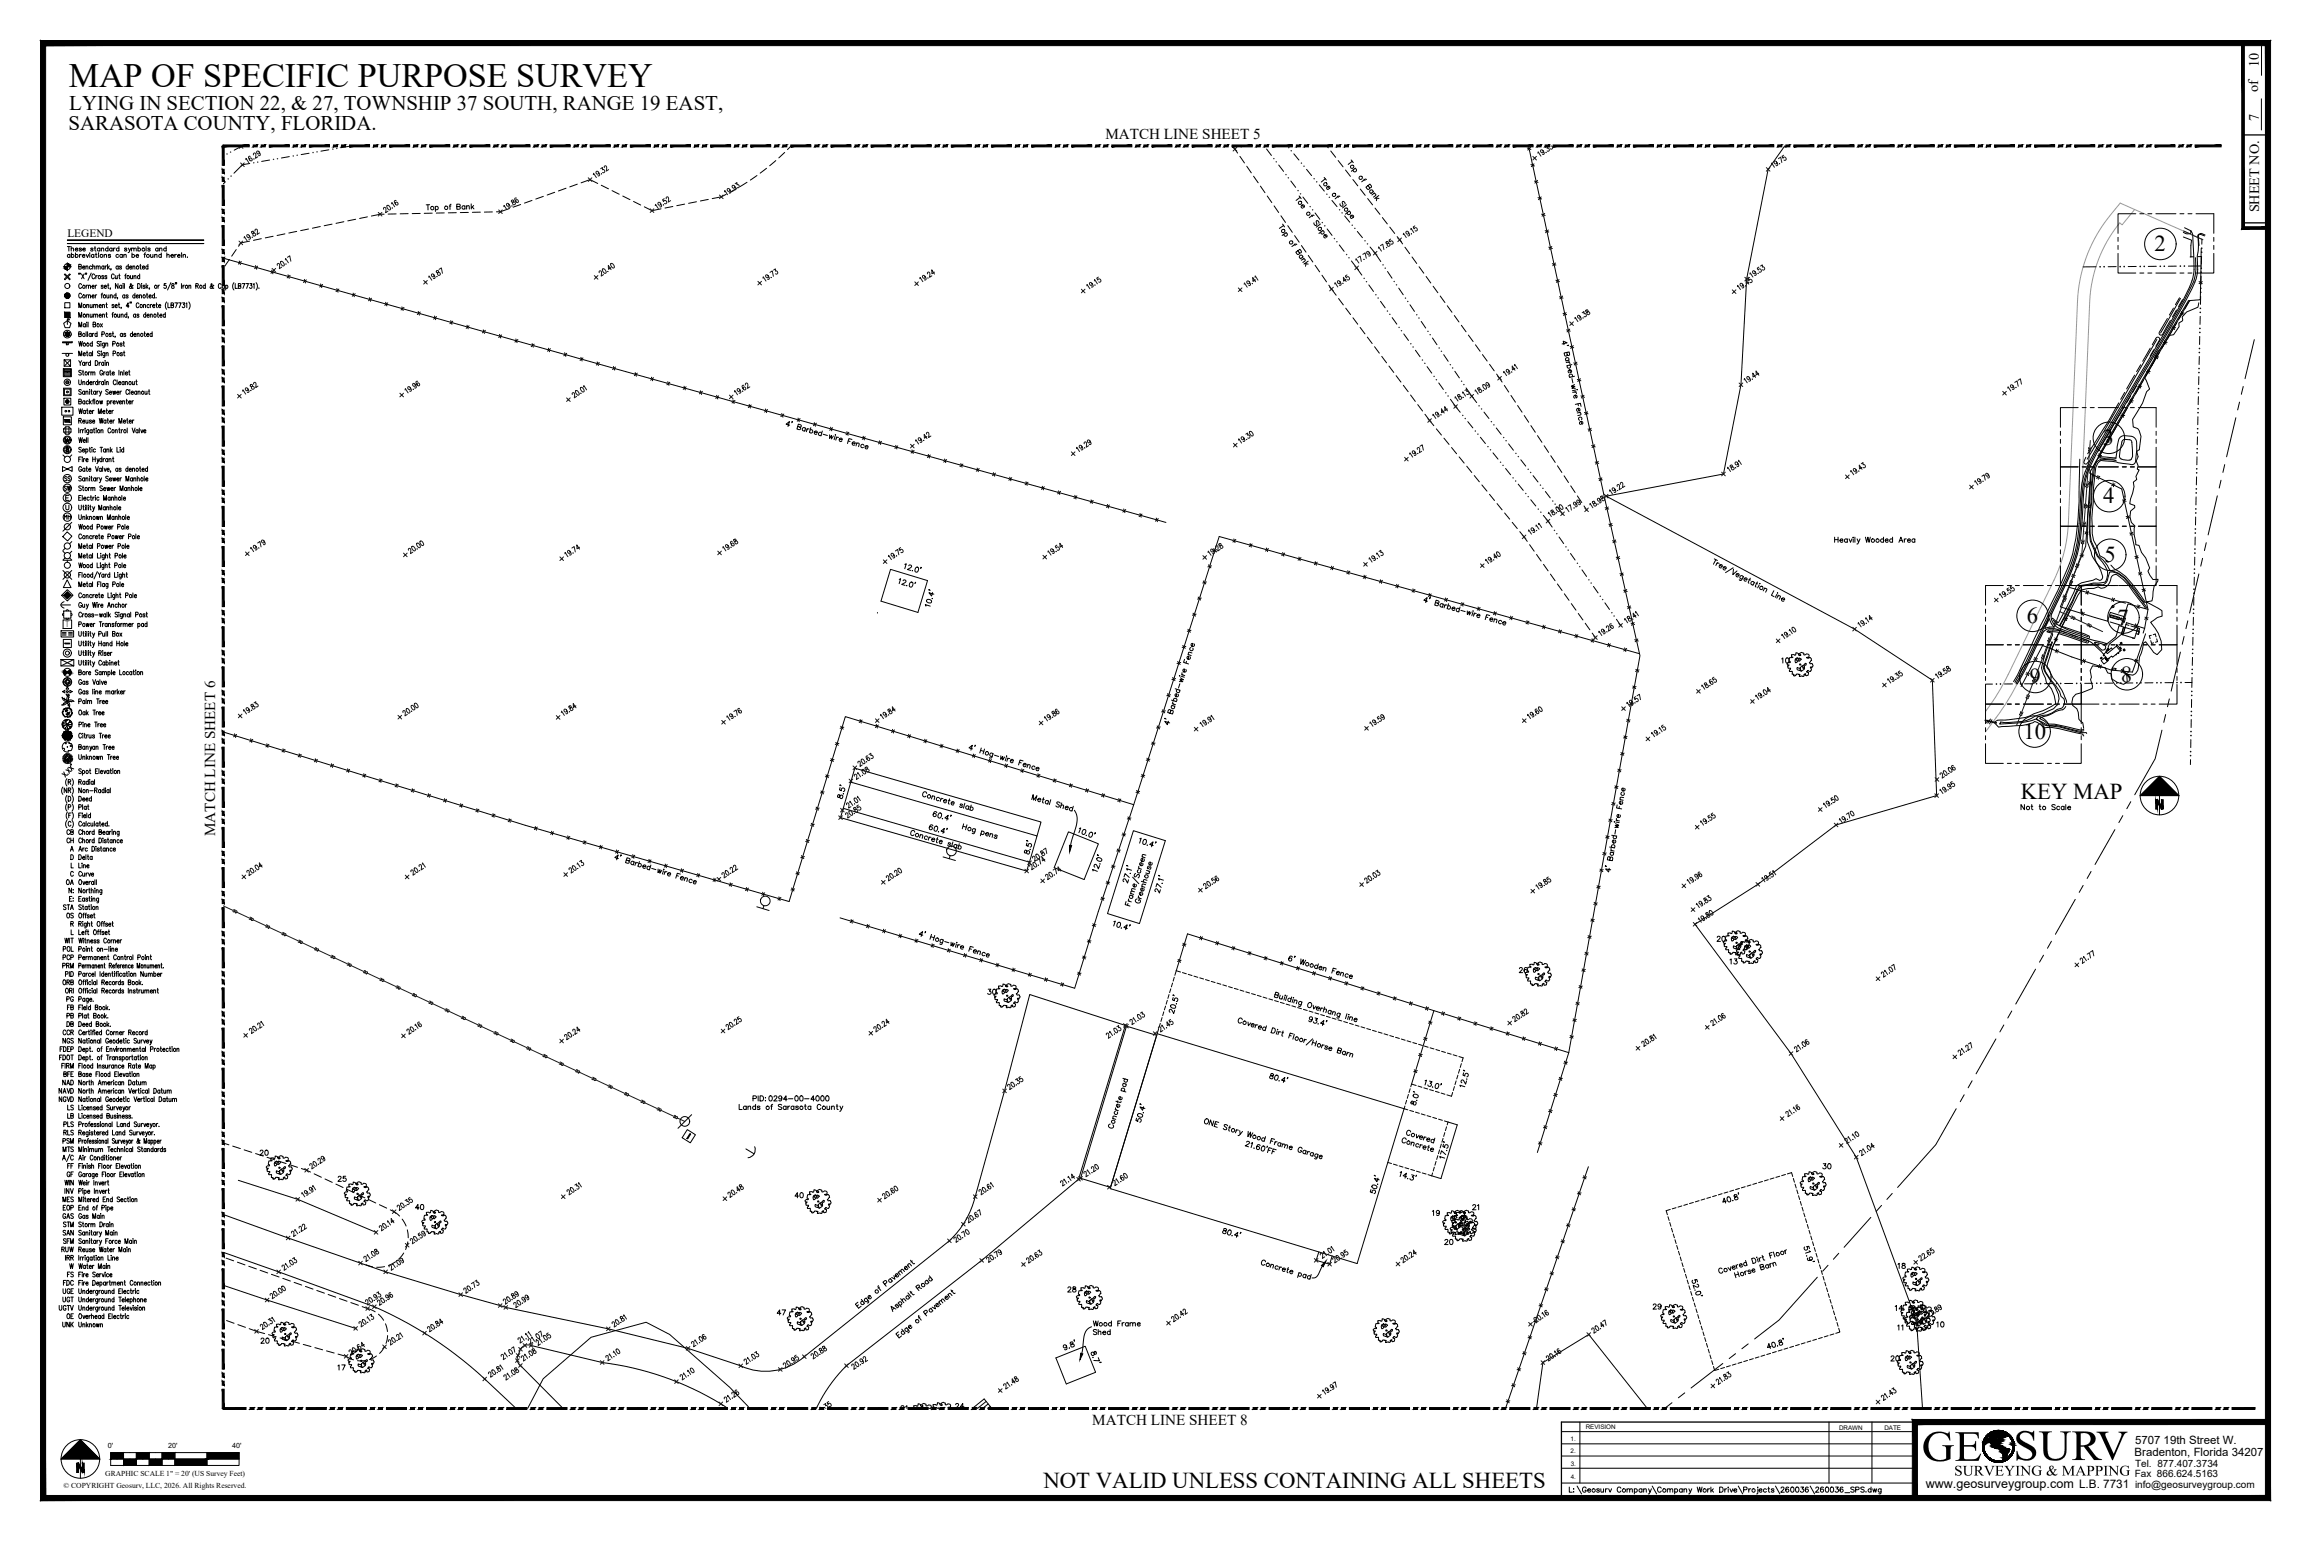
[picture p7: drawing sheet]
<svg xmlns="http://www.w3.org/2000/svg" width="914mm" height="610mm" viewBox="0 0 914 610" stroke-linecap="round" stroke-linejoin="round" font-family="sans-serif">
<defs><g id="words">
<text font-size="18.9" x="760.4" y="577.9">GE SURV</text>
<text font-size="13.5" x="27.2" y="34.4">MAP OF SPECIFIC PURPOSE SURVEY</text>
<g font-size="9">
<text x="852.5" y="99.4">2</text>
<text x="832.1" y="176.1">3</text>
<text x="832.2" y="199.1">4</text>
<text x="832.6" y="222.3">5</text>
<text x="801.9" y="246.5">6</text>
<text x="837.9" y="247.2">7</text>
<text x="839.2" y="269.6">8</text>
<text x="803" y="270.7">9</text>
<text x="800.6" y="292.3">10</text>
<text x="799.5" y="316.2">KEY MAP</text>
<text x="412.9" y="588.5">NOT VALID UNLESS CONTAINING ALL SHEETS</text>
</g>
<g font-size="8.3">
<text x="27.4" y="43.6">LYING IN SECTION 22, &amp; 27, TOWNSHIP 37 SOUTH, RANGE 19 EAST,</text>
<text x="27.1" y="51.5">SARASOTA COUNTY, FLORIDA.</text>
</g>
<text font-size="6.4" x="773.2" y="583.7">SURVEYING &amp; MAPPING</text>
<g font-size="6">
<text x="437.4" y="55">MATCH LINE SHEET 5</text>
<text x="85.2" y="330.8" transform="rotate(-90 85.2 330.8)">MATCH LINE SHEET 6</text>
<text x="432.2" y="563.7">MATCH LINE SHEET 8</text>
</g>
<g font-size="5.6">
<text x="893.8" y="26.7" transform="rotate(-90 893.8 26.7)">10</text>
<text x="893.5" y="36.4" transform="rotate(-90 893.5 36.4)">of</text>
<text x="893.8" y="47.7" transform="rotate(-90 893.8 47.7)">7</text>
<text x="894" y="84.1" transform="rotate(-90 894 84.1)">SHEET NO.</text>
</g>
<g font-size="5.3">
<text x="704.1" y="263.5">10</text>
<text x="25.8" y="334.8">CH</text>
<text x="25.4" y="364.4">OS</text>
<text x="678.4" y="373.6">20</text>
<text x="24" y="381">PCP</text>
<text x="683.7" y="382.8">13</text>
<text x="600.1" y="385.9">26</text>
<text x="24" y="390.9">ORB</text>
<text x="25.8" y="400.8">FB</text>
<text x="25.8" y="407.5">DB</text>
<text x="24" y="410.6">CCR</text>
<text x="24.3" y="427.2">BFE</text>
<text x="22.6" y="437.1">NGVD</text>
<text x="24.3" y="447">PLS</text>
<text x="24" y="453.7">PSM</text>
<text x="102" y="458.3">20</text>
<text x="25.8" y="463.5">FF</text>
<text x="720.4" y="463.5">30</text>
<text x="133" y="468.5">25</text>
<text x="163.7" y="479.8">40</text>
<text x="313.6" y="475.2">40</text>
<text x="581.7" y="479.8">21</text>
<text x="24" y="483.3">GAS</text>
<text x="565.9" y="482.2">19</text>
<text x="24" y="490">SAN</text>
<text x="24.3" y="493.2">SFM</text>
<text x="570.8" y="493.5">20</text>
<text x="750" y="503.1">18</text>
<text x="24.3" y="509.8">FDC</text>
<text x="22.6" y="519.6">UGTV</text>
<text x="306.6" y="521.4">47</text>
<text x="748.9" y="519.6">14</text>
<text x="750" y="527.4">11</text>
<text x="765.5" y="526.3">10</text>
<text x="102.3" y="532.7">20</text>
<text x="747.2" y="539.7">20</text>
<text x="132.6" y="543.3">17</text>
<text x="377.1" y="558.4">24</text>
</g>
<text font-size="5" x="762" y="588.5">www.geosurveygroup.com L.B. 7731</text>
<g font-size="4.9">
<text x="798.7" y="321.4">Not to Scale</text>
<text x="25.8" y="331.3">CB</text>
<text x="25.4" y="351">OA</text>
<text x="26.5" y="357.7">E:</text>
<text x="30.3" y="354.5" transform="rotate(-90 30.3 354.5)">N:</text>
<text x="24.3" y="360.9">STA</text>
<text x="24" y="377.5">POL</text>
<text x="24.7" y="374.3">WIT</text>
<text x="24" y="384.2">PRM</text>
<text x="25" y="387.3">PID</text>
<text x="25" y="394.1">ORI</text>
<text x="389.8" y="394.4">30</text>
<text x="25.4" y="397.2">PG</text>
<text x="25.8" y="403.9">PB</text>
<text x="24" y="413.8">NGS</text>
<text x="22.6" y="420.5">FDOT</text>
<text x="24" y="430.4">NAD</text>
<text x="22.6" y="433.6">NAVD</text>
<text x="25.8" y="443.4">LB</text>
<text x="25.8" y="440.3">LS</text>
<text x="24.3" y="450.1">RLS</text>
<text x="24" y="456.8">MTS</text>
<text x="25.8" y="466.7">GF</text>
<text x="24.7" y="469.9">WIN</text>
<text x="24" y="476.6">MES</text>
<text x="24" y="479.8">EOP</text>
<text x="24.3" y="486.5">STM</text>
<text x="23.6" y="496.4">RUW</text>
<text x="25.8" y="506.2">FS</text>
<text x="24" y="512.9">UGE</text>
<text x="421.6" y="512.2">28</text>
<text x="24" y="516.1">UGT</text>
<text x="653" y="518.9">29</text>
<text x="24" y="526">UNK</text>
<text x="25.8" y="522.8">OE</text>
</g>
<g font-size="4.5">
<text x="26.6" y="93.9">LEGEND</text>
<text x="844.6" y="575.9">Bradenton, Florida 34207</text>
<text x="844.8" y="571.1">5707 19th Street W.</text>
</g>
<g font-size="4">
<text x="355.6" y="558.4">21</text>
<text x="844.8" y="580.2">Tel. 877.407.3734</text>
<text x="844.7" y="584.3">Fax 866.624.5163</text>
<text x="844.8" y="588.6">info@geosurveygroup.com</text>
</g>
<text font-size="3.3" x="25.7" y="248.2">T</text>
<g font-size="3">
<text x="41.6" y="584">GRAPHIC SCALE 1&quot; = 20' (US Survey Feet)</text>
<text x="25.1" y="588.5">© COPYRIGHT Geosurv, LLC, 2026. All Rights Reserved.</text>
</g>
<g font-size="2.8">
<text x="42.7" y="572.7">0'</text>
<text x="66.5" y="572.7">20'</text>
<text x="91.9" y="572.7">40'</text>
</g>
<g font-size="2.5">
<text x="621.5" y="569.9">1.</text>
<text x="627.4" y="565.3">REVISION</text>
<text x="727.7" y="565.5">DRAWN</text>
<text x="745.6" y="565.5">DATE</text>
<text x="621.5" y="575">2.</text>
<text x="621.5" y="580.1">3.</text>
<text x="621.5" y="584.9">4.</text>
</g>
</g></defs>
<!-- layer: EDGE OF PAVEMENT -->
<g fill="none" stroke="#000" stroke-width=".4">
<path d="M864.4 90.1l2.5 1.3 .7 1.5 .5 14.3-.6 3.3-1.2 3.2a590.7 590.7 0 0 1-21.9 38.2l-9.5 16.2a116.4 116.4 0 0 0-10.1 19.3l-.3 .7a35.2 35.2 0 0 0-1.3 10.4l-.5 8.5M872.5 93l-1.8-.6-.9 .5-.1 .6a26.7 26.7 0 0 1-.3 8.4l.1 5.4-.7 3.5a109.6 109.6 0 0 1-10.4 19.5l-22.6 38.4a99.8 99.8 0 0 0-9.8 18.4l-1.1 4.2-.5 3.5a145.9 145.9 0 0 1-2.5 24.6 196.5 196.5 0 0 1-10.2 23.8 5.2 5.2 0 0 0 2.3 5M822.1 213.1l-1.7 7.3a113.9 113.9 0 0 1-8.3 19.2l-10.4 22.1-4.5 8.3M822.7 207l-.6 6.1M809.1 248.5l.1 .1M810.9 244.8l1.8 3.2-3.6 .5zM814 248.2l1.3 .6a103.5 103.5 0 0 0 17.7 5.7M828.8 254.3l2.7 2.7M828.8 254.3l.1-.2 1.5 .3a2.71 2.71 0 0 1 2.7 1.8l-.5 .9h-1.1M832.3 258.8l-4.1-4.1-2.1-1.4-12.3-4.4-3.4-.1a3.1 3.1 0 0 0-2.3 2l-6.9 14.3-3 5.4M837.4 251.3l-.5 .8-2.7 2.2-1.2 .2M837.4 251.3l1-3.8 1.8 .6-.8 2.9-4.7 3.8-1.4 3.2"/>
<path d="M787.6 284.4l-1.1 1.7M788.2 284.8l-1 1.6M88.3 495.4l59.8 21.5a156.1 156.1 0 0 1 43.7 28.6l12.4 11.7M88.3 480.4l25.7 9.3a1143.3 1143.3 0 0 0 86.1 27.5l40.6 8.5 31.5 7.7 20.9 6.9a23.2 23.2 0 0 0 25.1-3.6M375.6 490.8a35.1 35.1 0 0 0 10.2-17.4l11.7-41.9 9.9-38.1 37.9 12.2-18.5 60.9-38.4 32.1-53.5 41.7a59.4 59.4 0 0 0-11.9 16.9M375.6 490.9l-57.4 45.8M204.9 536.2l-.3 1.8 .4 1.2 .9 1M205 536.2a4.7 4.7 0 0 1 2.4-3.9l2-.3 28.9 7a116.4 116.4 0 0 1 49.6 18.2M205.9 540.2l16.9 17"/>
</g>
<!-- layer: TREE LINE -->
<path d="M706.2 57.7l-6.6 9.3-8.5 43.4-2.3 41.8-6.9 35.3-46.4 8.8 98.3 52.6 30.8 20.2 1.7 45.6-39.8 11.6-31 23.5-24.8 15.8 38 51.2 25.8 41 23.8 64.8 2.4 34.6M870 119.8l-.3 1.7-4.5 1.9-1.8 2 .3 1.2-1.6 1.2 .1 1.4-2.2 3.2-1.6 .3-2.8 4.6-1.8 1.7-1.2 2.2-.1 1.5-3.9 6.8 1.9 4.4-1.1 1-1.7 4.6-3.9 6.4 .3 3 1.7 .6 .6 .8 .7 2.3-.6 5.3-1.1 .6 .6 2.2-.8 1.7 .8 1.8-.3 1.4 .7 .3-1.3 2.6 .4 1.2-1.4 1 .3 1.8-1.7 6.8 1.9 .7 .1 .8-1.7 1.4-.2 2.2 .5 2.3 1.4 1.4-.3 .8v2.6l.7 4 1.2 .3 1 2.7 1.7 2.2 1.6 4-.7 1.2 .7 1.7 1.3 1.7 2-.1-.2 .8-1.4 2-.8 5.7-2.2 .4 6.1 3.5 .1 2.1-1.9 .6-2.7 1.9a15.1 15.1 0 0 1 4.4 10.8l-1.8 2-1.4-.9-3.1-4.2-.9 .5-.3 2-1.2 3.5-.7 5.3-.9 1.3-1.1 .6-2.4-.4 .2 3-1.4 1-2.6-.8-2.1-1.3-.2-2-1.5-.4-.9-2.1-5-.7-1 1.9 .5 2.6-.3 .9 .8 2.6-.2 1-6.4 2.2-1.2 1.3-.4 2 .3 1.2 1.7 1.3 .5 1.4 .3 2.7 1.5 1.4 .4 2.2M607.9 557.2l2.6-18.2 18.1-11.1 23.2 29.3" fill="none" stroke="#000" stroke-width=".4"/>
<!-- layer: TOP OF BANK -->
<g fill="none" stroke="#000" stroke-width=".4">
<path d="M313 57.7l-1.4 1.5M487.4 57.7l2.3 2.9M525 57.7l.6 .8M526.5 59.7l2 2.5M210.5 79.3l-3 1M215 77.7l-3 1M219.5 76.1l-3 1.1M224 74.5l-3 1M228.4 72.9l-3 1M229.9 72.3l3.6-1.2 3 1.5M237.9 73.3l2.8 1.4M242.2 75.4l2.8 1.4"/>
<path d="M246.4 77.6l2.9 1.4M250.7 79.7l2.8 1.4M275.6 79.8l-3.1 .6M280.2 78.9l-3.1 .6M287.3 76.9l-1.9 1-3.6 .7M291.5 74.6l-2.8 1.5M295.6 72.1l-2.7 1.7M299.5 69.4l-2.6 1.8M303.3 66.6l-2.5 1.9M307 63.5l-2.5 2.1M310.5 60.3l-2.4 2.2M490.6 61.8l1.8 2.7"/>
<path d="M493.3 65.8l1.8 2.6M496 69.7l1.8 2.6M498.7 73.6l1.8 2.6M501.4 77.5l1.8 2.6M529.5 63.5l1.9 2.5M532.4 67.2l1.9 2.6M535.3 71l2 2.5M538.2 74.8l2 2.5M541.1 78.5l2 2.5M93.5 98.7l-1.8 2.6M98.7 95.4l-3.4 .7-.9 1.3M103.4 94.4l-3.1 .7"/>
<path d="M108.1 93.5l-3.1 .6M112.7 92.5l-3.1 .7M117.4 91.5l-3.1 .7M122.1 90.6l-3.1 .6M126.7 89.6l-3.1 .7M131.4 88.7l-3.1 .6M136.1 87.7l-3.2 .6M140.7 86.7l-3.1 .7M145.4 85.8l-3.1 .6M152 84.7l-1.6 .1-3.5 .7M156.7 84.6l-3.1 .1M161.5 84.5l-3.2 .1"/>
<path d="M166.3 84.4l-3.2 .1M171 84.3l-3.1 .1M175.8 84.2l-3.2 .1M180.6 84.1l-3.2 .1M185.3 84l-3.2 .1M190.1 83.9l-3.2 .1M194.8 83.8l-3.1 .1M201.5 82.5l-3.5 1.3h-1.6M206 80.9l-3 1.1M255 81.8l3 1.5 3.6-.7M266.2 81.7l-3.1 .6M270.9 80.8l-3.1 .6"/>
<path d="M504.1 81.4l1.8 2.7M506.8 85.4l1.8 2.6M509.5 89.3l1.8 2.6M512.2 93.2l1.9 2.6M514.9 97.1l1.8 2.6M544.1 82.3l1.9 2.5M547 86.1l1.9 2.5M549.9 89.8l1.9 2.6M552.8 93.6l2.2 2.9M555.9 97.8l1.9 2.6M866.8 91.5v.7l-.5 .2-1.2 .1-1.2-.6M872.3 93.3l-1.5-.5-.9 .3 .2 4.1"/>
<path d="M90.8 102.6l-1.8 2.7M517.7 101l1.8 2.7M520.4 105l1.8 2.6M523.1 108.9l1.8 2.6M525.8 112.8l2.9 4M529.6 118.1l1.9 2.5M558.7 101.6l1.9 2.6M561.5 105.5l1.9 2.6M564.3 109.4l1.8 2.6M567.1 113.2l1.8 2.6M569.8 117.1l1.9 2.6M862.4 117.8l-1.6 2.7"/>
<path d="M863.6 118.6l-1.6 2.7M866.7 118.9l-.3 .1-1.9 3.2M532.5 121.9l1.9 2.5M535.3 125.7l1.9 2.5M538.2 129.5l1.9 2.6M541 133.4l1.9 2.5M543.9 137.2l1.9 2.5M572.6 120.9l1.9 2.6M575.4 124.8l1.9 2.6M578.2 128.7l1.9 2.6M581 132.5l1.9 2.6M583.8 136.4l1.9 2.6"/>
<path d="M850.8 137.7l-3 5.2M851.6 136.4l1.4-2.4a.8 .8 0 0 1 1-.6 .8 .8 0 0 1 .5 1l-1.5 2.6M852.2 138.3l-1.4 2.6M854.5 139.2l-3.3 5.7M856.9 135.1l-1.6 2.8M857.6 126l-3.1 5.3a.78 .78 0 0 0 .1 1.1 .78 .78 0 0 0 1.1-.2l3.1-5.5M860 121.9l-1.6 2.7M861.2 122.6l-1.6 2.8M861.3 127.7l-3.6 6.1M863.7 123.5l-1.6 2.8M546.7 141l1.9 2.5M549.6 144.8l1.9 2.5"/>
<path d="M552.4 148.6l1.9 2.6M555.3 152.4l1.9 2.6M558.1 156.3l1.9 2.5M586.6 140.3l1.8 2.5M589.4 144.1l1.8 2.6M592.2 148l2.1 3.2M595.2 152.5l1.8 2.6M597.9 156.4l1.7 2.7M838.3 159.4l-4.5 8-7.7 12.1M840.7 155.2l-1.6 2.8M843 156.6l-1.6 2.8M844.1 157.2l-1.6 2.8"/>
<path d="M844.6 148.4l-3.1 5.4M845.4 152.5l-1.6 2.8M847 144.3l-1.6 2.7M848.1 150.4l-3.2 5.5M850.5 146.3l-1.6 2.7M561 160.1l1.9 2.5M563.8 163.9l3.5 4.5M568.3 169.7l2 2.4M571.3 173.3l2 2.5M574.3 177l2 2.5M600.5 160.4l1.7 2.7M603.1 164.4l1.8 2.6"/>
<path d="M605.7 168.4l1.8 2.6M608.4 172.3l1.7 2.7M611 176.3l1.7 2.7M840.6 160.7l-10.5 17.8M841.8 161.4l-11.1 19.2 6.5 .5 1-6.8a2.33 2.33 0 0 1 2.5-2l2.1 .3a2.58 2.58 0 0 1 2.6 2.6l.1 2.9-.5 4.4a1.51 1.51 0 0 1-1.7 1.3l-7.4-1.3-4.7-.3-1.1 .9-.9 1.8-.9 8.3v5.2a44.9 44.9 0 0 0 .1 15.4l1.4 2.7 1 3.3 1.8 1 1.5 1.6M577.3 180.7l2 2.5M580.3 184.4l2 2.5M583.3 188.1l2 2.5M586.3 191.8l2 2.5M589.3 195.5l2 2.5M592.3 199.2l2 2.5M613.6 180.3l1.8 2.6"/>
<path d="M616.2 184.3l1.8 2.6M618.9 188.2l1.7 2.7M621.5 192.2l1.7 2.6M624.1 196.2l1.8 2.6M822.9 181.7l-.1 4.8a159.2 159.2 0 0 1-2.1 29.4 55.3 55.3 0 0 1-5.3 15.1l-17.1 36-1.6 2.6M825.3 180.9l-.7 1.8a.72 .72 0 0 0 .5 .9 .72 .72 0 0 0 .8-.5l.8-.9M826.8 185.7l.6 1.6-.6 11.1a85.1 85.1 0 0 0-.9 15.9l2 5.9a18.5 18.5 0 0 1 4.1 7.9 1.39 1.39 0 0 1-1.2 1.5l-1.4-.7-1.2 .6-4.6 1.1-2 1.1-3.7 8.3-3.4 6.2-.8-.2-1.6-1.5-.3 .6M595.3 202.9l2 2.5M598.3 206.6l2.1 2.5M601.3 210.3l3 3.9M605.2 215.5l1.8 2.6M608 219.4l1.8 2.6"/>
<path d="M626.7 200.2l1.1 1.5M610.7 223.2l1.8 2.6M613.5 227.1l1.8 2.6M616.2 231l1.9 2.6M619 234.9l1.8 2.6M621.7 238.8l1.9 2.6M835.2 223.5l1.5 1.6a20.5 20.5 0 0 1 8.7 8.2l3.5 5.1M624.5 242.7l1.8 2.6M627.2 246.5l1.9 2.7M630 250.4l1.3 1.8M817.5 250.4a13.8 13.8 0 0 0-6.9-1.2l-.7 .7 1.9 .5 .4 .6a74.7 74.7 0 0 0-4.4 13.2l1.5 4.1 .4 1.7a13.2 13.2 0 0 1 3.7 8.2 19.1 19.1 0 0 1-8.6 4.1 28.3 28.3 0 0 1-11.5 2.6h-2.9l-1 .6-.2 .5 1.6 1.6 6.8-.5a17.6 17.6 0 0 0 7.7-1.6l2.1 1.1 1.3 1.4a12.8 12.8 0 0 1 6.2 .3l9.3 2.1 .3 .7M819 250.9l3 1.1"/>
<path d="M823.5 252.5l2.5 .9a.5 .5 0 0 1 .3 .7 .5 .5 0 0 1-.7 .2l-10.7-3.6-.6 .2a57.8 57.8 0 0 0-4.4 13.2l2.5 4.1a23.5 23.5 0 0 1 5.3 9.7M849.1 240.8l-5-6.6a18.4 18.4 0 0 0-6.8-6.9 2.01 2.01 0 0 0-2.2 2.2 4.3 4.3 0 0 1-3.8 3.2l-1.1-.5-1.7 .6h-2.3l-2.6 .6-1.4 2-6.3 12.4 10.6 3.8a.57 .57 0 0 1 .2 .7 .57 .57 0 0 1-.7 .3M817.4 279.4l-.5 .8a2.27 2.27 0 0 1-2.1 .8l-3.8 1.8-4 1.3 3.4 2.3a54.1 54.1 0 0 1 12.9 2.4l1.2-.2M786.6 284.9l-.6 1.1M88.3 452.2l2.3 .7M92.1 453.4l3 1M96.6 454.9l3 .9M110.2 459.3l3 1M114.7 460.8l3 1M119.2 462.3l3.7 1.4M124.3 464.4l2.9 1.3M128.6 466.4l2.9 1.3"/>
<path d="M137.2 470.5l2.9 1.3M141.5 472.5l2.9 1.4M145.8 474.5l2.9 1.4M150.1 476.6l2.9 1.3M154.4 478.6l1.6 .7 2.1 1.8M89.5 497.7l3 1.1M93.9 499.3l3 1.1M156.5 499.1l-2.8 1.5M159.1 482.3l1.6 2.7M159.7 495.7l-2 2.4M161.2 486.5l.3 3.2M161.4 491.3l-.9 3"/>
<path d="M98.4 500.9l3 1.1M102.9 502.5l3 1.1M107.4 504.1l3 1.1M111.9 505.7l3 1.1M116.4 507.3l3 1.1M120.9 508.9l3 1.1M125.3 510.5l3.1 1.1M129.8 512.1l3 1M134.3 513.7l3 1.1M138.8 515.3l3 1M143.3 516.9l5.1 2M144.8 500.3l2.6 .8"/>
<path d="M149.7 519.9l2.1 2.4M152.2 501.1l-3.2 .2M89.6 522.4l3 1.1M94.1 524l3 1.1M98.6 525.6l6.1 2M110.8 529.3l3.1 .8M115.4 530.5l3.1 .9M120 531.8l3.1 .9M124.6 533.1l3.1 .9M129.2 534.4l3 .8M133.8 535.7l3.1 .9 3 1.3M144.6 538.2l-3.1 .1"/>
<path d="M149 536.4l-2.8 1.4M152.1 532.9l-1.9 2.5M152.5 523.7l.8 3.1M153.4 528.3l-.7 3.1"/>
</g>
<!-- layer: TOE OF SLOPE -->
<g fill="none" stroke="#000" stroke-width=".4">
<path d="M97 57.7l-1.6 .3-2.8 1.4M130.1 59.3l-3.1 .5M137.9 57.9l-3.1 .5M501.1 58.9l2 2.6M88.4 61.7h-.1M89.2 71.9l-.9 .9M98.8 64.7l-2.9 .5-3.3 3.3M106.7 63.3l-3.2 .6M114.5 62l-3.2 .5M122.3 60.6l-3.1 .6M505.9 65.3l2 2.5M510.8 71.6l1.9 2.5"/>
<path d="M511.9 60.9l2 2.4M515.5 77.9l2 2.6M517 67l2 2.5M522 73.2l2 2.4M527 79.3l2 2.4M520.3 84.2l1.9 2.6M525.1 90.6l2 2.5M529.9 96.9l1.9 2.5M532 85.4l2.1 2.5M537.1 91.6l2 2.4M542.1 97.7l4.2 5.8M534.7 103.2l4.1 5.6"/>
<path d="M541.6 112.7l1.9 2.6M546.2 119.2l1.9 2.6M549 107.4l1.8 2.6M553.4 114l1.8 2.6M550.8 125.6l1.9 2.6M555.4 132.1l1.9 2.6M557.9 120.6l1.8 2.6M560 138.6l1.9 2.5M562.3 127.1l1.8 2.7M566.8 133.7l1.8 2.7M564.7 145l1.8 2.6M569.3 151.5l1.8 2.6"/>
<path d="M571.2 140.3l1.8 2.6M573.9 157.9l3.9 5.2M575.6 146.9l1.8 2.6M580.1 153.5l4.2 5.8M580.8 166.8l2 2.5M585.7 173l2 2.5M587.2 163l1.9 2.5M590.7 179.2l2 2.4M592 169.3l2 2.5M596.9 175.6l1.9 2.5M595.7 185.3l2 2.5M600.7 191.5l2 2.5"/>
<path d="M601.7 181.9l2 2.5M605.7 197.7l2 2.5M606.6 188.2l1.9 2.5M611.5 194.4l1.9 2.6M837.2 181.5h-4.1l-2.8-.3-.1-.3-1.9 3.6-.9 8.6a59.1 59.1 0 0 1-.7 11.9l.4 9.1 2.7 5.9 3.2 4a6 6 0 0 1 0 6.3l-2.6 .4-2-.1-4.8 .9-1.1 .6-2.5 5.6-5.1 9.8 4.2-7.3 2.4-5.4 2.1-2.9a17.5 17.5 0 0 1 8.5-.5l1.5-1.3 1.1-3.8 1.2-.1 2.1 .7 2.4 1.7 9.1 11.9M837.4 182.3l-1.4-.4-4.8-.2-1.6 1-.9 2.1a62.8 62.8 0 0 0-1 13.6 51.8 51.8 0 0 0-.3 15.7l2.7 5.8a15 15 0 0 1 5 5.9 10.3 10.3 0 0 1 7.8 5.3l5.6 7.3M610.7 203.9l3.5 4.6M616.3 200.7l2 2.5M616.9 212.4l1.8 2.6M621.4 218.9l1.8 2.7M626 225.4l1.8 2.6M630.5 232l1.8 2.6"/>
<path d="M635 238.5l1.8 2.6M639.6 245l1.6 2.4M811.9 253.9l-3.4 10.2 .6 1.7 4 5.7a6.5 6.5 0 0 1 .8 7.5l-1.4 1.4-3.8 1.8-3.5 1.1a12.3 12.3 0 0 1-7.7 2.3l-4.2 .3-1.6-.3-.5 .8 3.4-.2a29.5 29.5 0 0 0 10.8-1.7l2.7 1.6a6.9 6.9 0 0 0 4.8 1.3l2.1 .2 8.2 2.2h2.3l.1 .4M812.1 254l-3.2 10.1 .4 1.6 2 3.1 3.6 4.8 .6 1.9a2.85 2.85 0 0 1 .3 4.6l-1.8 .5a9.2 9.2 0 0 1-5.6 2.4l-1.7 .4-.9 .8 .7 .7 1.9 .9a4.3 4.3 0 0 0 4.5 1.1l10.4 2.4 1.2-.2"/>
</g>
<g fill="#000" stroke="#000" stroke-width=".4">
<circle cx="131.7" cy="59" r=".08"/>
<circle cx="133.2" cy="58.7" r=".08"/>
<circle cx="509.9" cy="58.4" r=".08"/>
<circle cx="510.9" cy="59.6" r=".08"/>
<circle cx="89.8" cy="60.9" r=".08"/>
<circle cx="90.3" cy="70.8" r=".08"/>
<circle cx="91.2" cy="60.2" r=".08"/>
<circle cx="91.4" cy="69.7" r=".08"/>
<circle cx="100.4" cy="64.4" r=".08"/>
<circle cx="102" cy="64.1" r=".08"/>
<circle cx="108.2" cy="63.1" r=".08"/>
<circle cx="109.8" cy="62.8" r=".08"/>
<circle cx="116" cy="61.7" r=".08"/>
<circle cx="117.6" cy="61.4" r=".08"/>
<circle cx="123.9" cy="60.3" r=".08"/>
<circle cx="125.4" cy="60.1" r=".08"/>
<circle cx="504" cy="62.7" r=".08"/>
<circle cx="505" cy="64" r=".08"/>
<circle cx="508.8" cy="69.1" r=".08"/>
<circle cx="509.8" cy="70.3" r=".08"/>
<circle cx="513.6" cy="75.4" r=".08"/>
<circle cx="514.6" cy="76.7" r=".08"/>
<circle cx="514.9" cy="64.5" r=".08"/>
<circle cx="516" cy="65.8" r=".08"/>
<circle cx="520" cy="70.7" r=".08"/>
<circle cx="521" cy="71.9" r=".08"/>
<circle cx="525" cy="76.8" r=".08"/>
<circle cx="526" cy="78.1" r=".08"/>
<circle cx="518.4" cy="81.7" r=".08"/>
<circle cx="519.4" cy="83" r=".08"/>
<circle cx="523.2" cy="88.1" r=".08"/>
<circle cx="524.2" cy="89.3" r=".08"/>
<circle cx="528" cy="94.4" r=".08"/>
<circle cx="528.9" cy="95.6" r=".08"/>
<circle cx="530" cy="83" r=".08"/>
<circle cx="531" cy="84.2" r=".08"/>
<circle cx="535" cy="89.1" r=".08"/>
<circle cx="536.1" cy="90.3" r=".08"/>
<circle cx="540.1" cy="95.2" r=".08"/>
<circle cx="541.1" cy="96.5" r=".08"/>
<circle cx="532.8" cy="100.7" r=".08"/>
<circle cx="533.8" cy="102" r=".08"/>
<circle cx="539.8" cy="110.1" r=".08"/>
<circle cx="540.7" cy="111.4" r=".08"/>
<circle cx="544.4" cy="116.6" r=".08"/>
<circle cx="545.3" cy="117.9" r=".08"/>
<circle cx="547.2" cy="104.8" r=".08"/>
<circle cx="548.1" cy="106.1" r=".08"/>
<circle cx="551.7" cy="111.4" r=".08"/>
<circle cx="552.5" cy="112.7" r=".08"/>
<circle cx="556.1" cy="117.9" r=".08"/>
<circle cx="557" cy="119.3" r=".08"/>
<circle cx="549" cy="123.1" r=".08"/>
<circle cx="549.9" cy="124.4" r=".08"/>
<circle cx="553.6" cy="129.5" r=".08"/>
<circle cx="554.5" cy="130.8" r=".08"/>
<circle cx="558.2" cy="136" r=".08"/>
<circle cx="559.1" cy="137.3" r=".08"/>
<circle cx="560.6" cy="124.5" r=".08"/>
<circle cx="561.4" cy="125.8" r=".08"/>
<circle cx="565" cy="131.1" r=".08"/>
<circle cx="565.9" cy="132.4" r=".08"/>
<circle cx="569.4" cy="137.7" r=".08"/>
<circle cx="570.3" cy="139" r=".08"/>
<circle cx="562.8" cy="142.4" r=".08"/>
<circle cx="563.7" cy="143.7" r=".08"/>
<circle cx="567.4" cy="148.9" r=".08"/>
<circle cx="568.3" cy="150.2" r=".08"/>
<circle cx="572" cy="155.4" r=".08"/>
<circle cx="573" cy="156.7" r=".08"/>
<circle cx="573.9" cy="144.2" r=".08"/>
<circle cx="574.8" cy="145.6" r=".08"/>
<circle cx="578.3" cy="150.8" r=".08"/>
<circle cx="579.2" cy="152.1" r=".08"/>
<circle cx="578.8" cy="164.3" r=".08"/>
<circle cx="579.8" cy="165.6" r=".08"/>
<circle cx="583.7" cy="170.5" r=".08"/>
<circle cx="584.7" cy="171.7" r=".08"/>
<circle cx="585.2" cy="160.5" r=".08"/>
<circle cx="586.2" cy="161.8" r=".08"/>
<circle cx="588.7" cy="176.7" r=".08"/>
<circle cx="589.7" cy="177.9" r=".08"/>
<circle cx="590.1" cy="166.8" r=".08"/>
<circle cx="591.1" cy="168.1" r=".08"/>
<circle cx="594.9" cy="173.1" r=".08"/>
<circle cx="595.9" cy="174.3" r=".08"/>
<circle cx="599.8" cy="179.4" r=".08"/>
<circle cx="593.7" cy="182.9" r=".08"/>
<circle cx="594.7" cy="184.1" r=".08"/>
<circle cx="598.7" cy="189" r=".08"/>
<circle cx="599.7" cy="190.3" r=".08"/>
<circle cx="600.8" cy="180.6" r=".08"/>
<circle cx="603.7" cy="195.2" r=".08"/>
<circle cx="604.7" cy="185.7" r=".08"/>
<circle cx="604.7" cy="196.4" r=".08"/>
<circle cx="605.6" cy="186.9" r=".08"/>
<circle cx="609.5" cy="191.9" r=".08"/>
<circle cx="610.5" cy="193.2" r=".08"/>
<circle cx="614.4" cy="198.2" r=".08"/>
<circle cx="615.3" cy="199.5" r=".08"/>
<circle cx="608.7" cy="201.4" r=".08"/>
<circle cx="609.7" cy="202.6" r=".08"/>
<circle cx="615.1" cy="209.8" r=".08"/>
<circle cx="616" cy="211.1" r=".08"/>
<circle cx="619.6" cy="216.3" r=".08"/>
<circle cx="620.5" cy="217.6" r=".08"/>
<circle cx="624.1" cy="222.8" r=".08"/>
<circle cx="625" cy="224.2" r=".08"/>
<circle cx="628.7" cy="229.4" r=".08"/>
<circle cx="629.6" cy="230.7" r=".08"/>
<circle cx="633.2" cy="235.9" r=".08"/>
<circle cx="634.1" cy="237.2" r=".08"/>
<circle cx="637.7" cy="242.4" r=".08"/>
<circle cx="638.7" cy="243.7" r=".08"/>
</g>
<!-- layer: CL_SWALE -->
<path d="M862.8 118l-7.9 13.7M865.9 118.9l-27.7 47.7-7.6 13.2-.4 1.1M853.4 134.3l-20.8 36.2-6.8 11.2M810.6 249.8l2.6 .1a25.9 25.9 0 0 1 7.8 2.3l4.8 1.6M812.4 245.4l2 1.9 3.7 1.8 8.1 2.8M94.3 466.9l23.5 7.6 31 13M88.3 508.4l52.4 17.1" fill="none" stroke="#000" stroke-width=".4"/>
<!-- layer: EDGE OF CONCRETE -->
<g fill="none" stroke="#000" stroke-width=".4">
<path d="M833.2 260l-.1 .1 .5 .3M834.9 244l3.5 1M835.1 243.5l.1-.3 3.4 1v.3M838 258.3l.3-.2 .1 .2-.2 .2zM838.7 256.1l.2-.1 .4 .5-.2 .1M840.3 248.1l.5 .1-.8 2.9-.6-.2zM843.9 252.3l.2 .1M846.3 249.9l-.3 1M831.2 260.4l.2-.3 .3 .3-.3 .2zM832.9 260.4l.2-.2 .8 1.1-.2 .2zM833.8 260.7l-.2 .2M333.7 319.8l-1.1 3.6 73.6 21.2 1.1-3.5"/>
<path d="M336.6 309.4l1.6-5.5 73.7 21.3-1.6 5.5M445.7 405.9l12 3.7-18.3 60.1-11.9-3.6zM572.9 443.9l3.7 1.1-6.5 21.2-3.6-1.1M521.8 495.3l-1 3.3 5.3 1.5 1-3.3"/>
</g>
<!-- layer: FENCE -->
<g fill="none" stroke="#000" stroke-width=".4">
<path d="M604.3 58.5l1.4 .6M604.8 57.7l.2 .9M605.1 59.3l1.3 5.9M605.6 58.3l-1.1 1.1M605.7 65.1l1.4 .6M606.5 65.8l1.3 5.9M607 64.8l-1.1 1.1M607.1 71.6l1.5 .6M607.9 72.3l1.3 5.9M608.4 71.4l-1.1 1.1M608.5 78.2l1.5 .5M609.4 78.9l1.2 5.9"/>
<path d="M609.8 77.9l-1.1 1.1M610 84.7l1.4 .6M610.8 85.4l1.2 5.9M611.2 84.4l-1 1.1M611.4 91.2l1.4 .6M612.2 92l1.3 5.9M612.6 91l-1.1 1.1M612.8 97.8l1.4 .5M613.6 98.5l1.3 5.9M614 97.5l-1 1.1M863.9 93.7l3.2 1.3-.2 6.6M871 98.3l-.1 3.2h-1.3"/>
<path d="M88.3 101.7l.4 1.2M88.9 102.3l5.8 1.6M89 101.7l-.7 .6M94.7 103.3l.4 1.4M95.3 104.1l5.8 1.6M95.5 103.5l-1.2 1M101.1 105.1l.5 1.4M101.8 105.9l5.7 1.6M101.9 105.3l-1.1 1M107.5 106.9l.5 1.4M108.2 107.7l5.8 1.6M108.4 107.1l-1.2 1"/>
<path d="M114 108.7l.4 1.4M114.6 109.5l5.8 1.7M114.8 108.9l-1.2 1M120.4 110.5l.5 1.5M121.1 111.4l5.8 1.6M121.2 110.7l-1.1 1M126.9 112.3l.4 1.5M127.5 113.2l5.8 1.6M127.7 112.5l-1.2 1M133.3 114.1l.5 1.5M134 115l5.7 1.6M134.1 114.4l-1.2 1"/>
<path d="M139.7 116l.5 1.4M140.4 116.8l5.8 1.6M140.5 116.2l-1.1 1M146.2 117.8l.4 1.4M146.8 118.6l5.8 1.6M147 118l-1.2 1M152.6 119.6l.5 1.4M153.4 119.8l-1.1 1M614.2 104.3l1.4 .6M615 105.1l1.3 5.8M615.4 104.1l-1 1M615.6 110.8l1.4 .6"/>
<path d="M616.4 111.6l1.3 5.9M616.9 110.6l-1.1 1.1M617 117.4l1.4 .6M617.8 118.1l1.3 5.9M618.3 117.1l-1.1 1.1M866.9 101.6h-.3M867.9 101.6h-1M870.1 111.4l1.3 .8M870.7 112.3l-.1 6.3-4.3 .3-2.8 4.8M870.9 101.5l-.2 10.1M871.4 111.4l-1.3 .8M153.3 120.4l5.8 1.6"/>
<path d="M159 121.4l.5 1.5M159.7 122.2l5.8 1.7M159.9 121.6l-1.2 1M165.5 123.2l.4 1.5M166.2 124.1l5.7 1.6M166.3 123.4l-1.2 1M171.9 125l.5 1.5M172.6 125.9l5.8 1.6M172.7 125.2l-1.1 1M178.4 126.8l.4 1.5M179 127.7l5.8 1.6M179.2 127.1l-1.2 1"/>
<path d="M184.8 128.7l.5 1.4M185.5 129.5l5.7 1.6M185.6 128.9l-1.2 1M191.2 130.5l.5 1.4M191.9 131.3l5.8 1.6M192 130.7l-1.1 1M197.7 132.3l.4 1.4M198.3 133.1l5.8 1.7M198.5 132.5l-1.2 1M204.1 134.1l.5 1.5M204.8 134.9l5.8 1.7M204.9 134.3l-1.1 1"/>
<path d="M210.5 135.9l.5 1.5M211.2 136.8l5.8 1.6M211.3 136.1l-1.1 1M217 137.7l.4 1.5M217.7 138.6l5.7 1.6M217.8 137.9l-1.2 1M223.4 139.5l.5 1.5M224.2 139.8l-1.1 1M618.4 123.9l1.5 .6M619.3 124.7l1.2 5.8M619.7 123.7l-1.1 1.1M619.9 130.5l1.4 .5"/>
<path d="M620.7 131.2l1.2 5.9M621.1 130.2l-1.1 1.1M621.3 137l1.4 .6M622.1 137.7l1.3 5.9M622.5 136.7l-1 1.1M856.4 134.8l.7 1.3M856.5 135.9l-3 5.2M857.5 135.4l-1.5 .1M859.7 129l.7 1.4M859.8 130.1l-3 5.2M860.8 129.6l-1.5 .1M863.1 123.2l.7 1.4"/>
<path d="M863.2 124.3l-3 5.2M864.2 123.8l-1.5 .2M224.1 140.4l5.8 1.6M229.8 141.4l.5 1.4M230.5 142.2l5.8 1.6M230.7 141.6l-1.2 1M236.3 143.2l.5 1.4M237 144l5.8 1.6M237.1 143.4l-1.2 1M242.7 145l.5 1.4M243.4 145.8l7.7 2.2M243.5 145.2l-1.1 1"/>
<path d="M251.3 147.4l.5 1.4M251.8 148.2l5.8 1.6M252.2 147.6l-1.2 1M257.8 149.2l.5 1.4M258.2 150l5.8 1.6M258.6 149.4l-1.2 1M264.2 151l.5 1.4M264.7 151.8l5.7 1.6M265 151.2l-1.1 1M270.7 152.8l.4 1.4M271.1 153.6l5.8 1.6M271.5 153l-1.2 1"/>
<path d="M277.1 154.6l.5 1.4M277.6 155.4l5.7 1.6M277.9 154.8l-1.1 1M283.5 156.4l.5 1.4M284 157.2l5.8 1.6M284.4 156.6l-1.2 1M290 158.2l.5 1.4M290.4 159l5.8 1.6M290.8 158.4l-1.2 1M296.4 160l.5 1.4M622.7 143.6l1.4 .5M623.5 144.3l1.3 5.9"/>
<path d="M623.9 143.3l-1 1.1M624.1 150.1l1.4 .5M624.9 150.8l1.3 5.9M625.3 149.8l-1 1.1M625.5 156.6l1.4 .6M626.3 157.4l1.3 5.8M626.7 156.4l-1 1M843 157.9l.6 1.4M843.1 159l-3.1 5.2M844.1 158.6l-1.6 .1M846.3 152.1l.7 1.4M846.4 153.2l-3 5.2"/>
<path d="M847.4 152.8l-1.5 .1M849.7 146.3l.6 1.4M849.8 147.4l-3 5.2M850.8 147l-1.6 .1M853 140.6l.7 1.3M853.1 141.6l-3 5.3M854.1 141.2l-1.5 .1M296.9 160.8l5.8 1.6M297.2 160.2l-1.1 1M302.9 161.8l.4 1.4M303.3 162.6l5.8 1.6M303.7 162l-1.2 1"/>
<path d="M309.3 163.6l.5 1.4M309.8 164.4l5.8 1.6M310.1 163.8l-1.1 1M315.8 165.4l.4 1.4M316.2 166.2l5.8 1.6M316.6 165.6l-1.2 1M322.2 167.2l.5 1.4M322.6 168l5.8 1.6M323 167.4l-1.1 1M328.6 169l.5 1.4M329.1 169.8l5.8 1.6M329.5 169.2l-1.2 1"/>
<path d="M335.1 170.8l.5 1.4M335.5 171.6l5.8 1.6M335.9 171l-1.1 1M341.5 172.6l.5 1.4M342 173.4l5.8 1.6M342.3 172.8l-1.1 1M348 174.4l.4 1.4M348.4 175.2l5.8 1.6M348.8 174.6l-1.2 1M354.4 176.2l.5 1.4M354.9 177l5.8 1.6M355.2 176.4l-1.1 1"/>
<path d="M360.8 178l.5 1.4M361.3 178.8l5.8 1.6M361.7 178.2l-1.2 1M367.3 179.8l.5 1.4M626.9 163.2l1.5 .5M627.7 163.9l1.3 5.9M628.2 162.9l-1.1 1.1M628.3 169.7l1.5 .6M629.1 170.4l1.3 5.9M629.6 169.4l-1.1 1.1M629.8 176.2l1.4 .6M630.6 177l1.2 5.8"/>
<path d="M631 176l-1.1 1.1M830.4 179.5l.7 1.4M833.8 173.8l.7 1.3M834 174.6l-3 5.2M834.9 174.4l-1.5 .1M839.6 163.7l.7 1.4M839.7 164.8l-5.4 9.3M840.7 164.3l-1.5 .1M367.7 180.6l5.8 1.6M368.1 180l-1.1 1M373.7 181.6l.5 1.4M374.2 182.4l5.8 1.6"/>
<path d="M374.6 181.8l-1.2 1M380.2 183.4l.5 1.4M380.6 184.2l5.8 1.6M381 183.6l-1.2 1M386.6 185.2l.5 1.4M387.1 185.9l5.8 1.7M387.4 185.4l-1.1 1M393.1 187l.5 1.4M393.5 187.7l5.8 1.7M393.9 187.2l-1.2 1M399.5 188.8l.5 1.4M400 189.5l5.7 1.7"/>
<path d="M400.3 189l-1.1 1M406 190.6l.4 1.4M406.4 191.3l5.8 1.7M406.8 190.8l-1.2 1M412.4 192.4l.5 1.4M412.8 193.1l5.8 1.7M413.2 192.6l-1.1 1M418.8 194.2l.5 1.4M419.3 194.9l5.8 1.7M419.7 194.4l-1.2 1M425.3 195.9l.4 1.5M425.7 196.7l5.8 1.7"/>
<path d="M426.1 196.2l-1.2 1M431.7 197.7l.5 1.5M432.2 198.5l5.8 1.7M432.5 198l-1.1 1M438.2 199.5l.4 1.5M439 199.8l-1.2 1M631.2 182.8l1.4 .5M632 183.5l1.2 5.9M632.4 182.5l-1.1 1.1M632.6 189.3l1.4 .6M633.4 190l2.4 10.9M633.8 189l-1 1.1"/>
<path d="M825.7 199.9l1.2 .9M826.3 190.6l1.2 .9M826.9 191.5l-.6 8.7M827.2 187.4l-.3 3.4M827.2 187.4l2.8 1.3M827.6 190.7l-1.3 .7M830.1 188.1l.2 1.5M830.6 189l5.4 2.7M830.6 180.4l-3.3 5.7-.5 1.1 .4 .2M830.8 188.4l-1.3 .8M831.5 180.2l-1.5 .1M836.1 191l.2 1.6"/>
<path d="M836.6 192l2.9 1.4 1 4.4M836.8 191.4l-1.3 .8M839.8 197.8l1.4 .5M840.6 198.5l1.3 5.9M841.1 197.5l-1.1 1.1M438.6 200.3l5.8 1.7M444.6 201.3l.5 1.5M445.1 202.1l5.8 1.7M445.4 201.6l-1.1 1M451.1 203.1l.4 1.5M451.5 203.9l5.8 1.6M451.9 203.4l-1.2 1"/>
<path d="M457.5 204.9l.5 1.5M457.9 205.7l3.4 1M458.3 205.2l-1.1 1M480.2 217.1l.9 1.2M480.6 217.9l-1.8 5.7M481.4 217.5l-1.5 .4M488 213.8l-5.6-1.6-1.6 5M488.2 213.2l.5 1.4M488.6 214l5.8 1.6M489 213.4l-1.2 1M494.6 215l.5 1.4M495.1 215.8l5.8 1.6"/>
<path d="M495.4 215.2l-1.1 1M501.1 216.8l.4 1.4M501.5 217.6l5.8 1.6M501.9 217l-1.2 1M507.5 218.6l.5 1.4M508 219.4l5.8 1.6M508.3 218.8l-1.1 1M635.1 200.8l1.4 .6M635.9 201.5l1.3 5.9M636.4 200.6l-1.1 1.1M636.6 207.3l1.4 .6M637.4 208.1l1.3 5.9"/>
<path d="M637.8 207.1l-1 1.1M638 213.9l1.5 .5M638.9 214.6l1.3 5.9M639.3 213.6l-1.1 1.1M823.3 219.1l.9 1.2M824.5 219.6l-1.5 .3M825 210.4l1.2 .9M825.6 211.3l-.4 4.8-1.4 3.4M826.2 210.5l-1.3 .7M826.3 200.8l-.7 9.8M827 200l-1.4 .7M841.2 204.3l1.5 .6"/>
<path d="M842.1 205l1.2 5.9M842.5 204l-1.1 1.1M842.7 210.8l1.4 .6M843.5 211.6l1.9 8.6M843.9 210.6l-1 1.1M845.9 219.8l-1 1.1M474.1 236.2l.9 1.2M474.5 237l-1.8 5.7M475.3 236.6l-1.5 .4M476.1 229.8l1 1.2M476.5 230.6l-1.8 5.7M477.4 230.2l-1.5 .4"/>
<path d="M478.2 223.5l.9 1.1M478.6 224.3l-1.9 5.7M479.4 223.8l-1.5 .5M513.9 220.4l.5 1.4M514.4 221.1l5.8 1.7M514.8 220.6l-1.2 1M520.4 222.2l.5 1.4M520.8 222.9l5.8 1.7M521.2 222.4l-1.1 1M526.8 224l.5 1.4M527.3 224.7l5.8 1.7M527.7 224.2l-1.2 1"/>
<path d="M533.3 225.8l.5 1.4M533.7 226.5l5.8 1.7M534.1 226l-1.2 1M539.7 227.5l.5 1.5M540.2 228.3l5.8 1.7M540.5 227.8l-1.1 1M546.2 229.3l.5 1.5M546.6 230.1l5.8 1.7M547 229.6l-1.2 1M552.6 231.1l.5 1.5M553.1 231.9l5.7 1.6M553.4 231.4l-1.1 1"/>
<path d="M559.1 232.9l.4 1.5M559.5 233.7l5.8 1.6M559.9 233.2l-1.2 1M565.5 234.7l.5 1.5M566 235.5l5.7 1.6M566.3 235l-1.1 1M571.9 236.5l.5 1.5M572.4 237.3l5.8 1.6M572.7 236.7l-1.1 1M578.4 238.3l.5 1.5M578.8 239.1l5.8 1.6M579.2 238.5l-1.2 1"/>
<path d="M639.5 220.4l1.4 .6M640.3 221.1l1.3 5.9M640.7 220.1l-1 1.1M640.9 226.9l1.5 .6M641.8 227.6l1.3 5.9M642.2 226.7l-1.1 1.1M642.4 233.5l1.4 .5M643.2 234.2l1.3 5.9M643.7 233.2l-1.1 1.1M643.9 240l1.4 .5M645.1 239.7l-1 1.1M816.5 235.4l.9 1.2"/>
<path d="M816.8 236.4l-1.6 3.7 8.7 2.6M817.7 235.8l-1.5 .3M818.5 232.3l7.1 2M820 227.2l.8 1.3M820.2 228.2l-3.2 7.6M821.1 227.7l-1.5 .3M823.6 220.1l-3.1 7.5M825.6 233.6l.5 1.5M826.3 234.5l9.4 2.6M826.4 233.9l-1.1 1M835.9 236.5l.4 1.5M836.3 237.3l4.7 1.3"/>
<path d="M836.7 236.7l-1.2 1M844.7 220.1l1.4 .5M845.5 220.8l1.3 5.9M845.7 239.9l-3.7-1-1.6 5M845.9 239.3l.5 1.4M846.1 226.6l1.4 .6M846.7 239.5l-1.1 1M846.9 227.4l1.3 5.8M847.3 226.4l-1 1M847.5 233.2l1.4 .5M848.3 233.9l1.6 7.2-.6 3.3M848.8 232.9l-1.1 1.1"/>
<path d="M468 255.3l.9 1.2M468.4 256.1l-1.8 5.8M469.2 255.7l-1.5 .4M470 248.9l1 1.2M470.5 249.7l-1.9 5.8M471.3 249.3l-1.5 .4M472.1 242.6l.9 1.2M472.5 243.4l-1.8 5.7M473.3 243l-1.5 .4M584.8 240.1l.5 1.5M585.3 240.9l5.8 1.6M585.6 240.3l-1.1 1"/>
<path d="M591.3 241.9l.4 1.5M591.7 242.7l5.8 1.6M592.1 242.1l-1.2 1M597.7 243.7l.5 1.5M598.2 244.5l5.7 1.6M598.5 243.9l-1.1 1M604.2 245.5l.4 1.5M604.6 246.3l5.8 1.6M605 245.7l-1.2 1M610.6 247.3l.5 1.5M611 248.1l5.8 1.6M611.4 247.5l-1.1 1"/>
<path d="M617.1 249.1l.4 1.4M617.5 249.9l5.8 1.6M617.9 249.3l-1.2 1M623.5 250.9l.5 1.4M623.9 251.7l5.8 1.6M624.3 251.1l-1.2 1M629.9 252.7l.5 1.4M630.4 253.5l5.8 1.6M630.7 252.9l-1.1 1M636.4 254.5l.4 1.4M636.8 255.3l5.8 1.6M637.2 254.7l-1.2 1"/>
<path d="M642.8 256.3l.5 1.4M643.3 257.1l5.4 1.5M643.6 256.5l-1.1 1M644.7 240.7l1.3 5.9M645.4 246.5l1.4 .6M646.2 247.2l1.3 5.9M646.6 246.2l-1.1 1.2M646.8 253l1.4 .6M647.6 253.8l1.3 5.6-1 5.7M648 252.8l-1 1.1M813.1 252.3l.8 1.3M813.3 253.4l-1.5 3.4"/>
<path d="M813.6 257.5l-5.4-2.1-2.6 4.9M813.6 256.8l.4 1.5M814.2 252.8l-1.5 .3M814.2 257.7l9.9 3.6M814.4 257.1l-1.2 .9M817 244.2l.7 1.3M817.1 245.2l-3.5 7.6M818.1 244.7l-1.5 .2M819.2 241.3l-1.8 3.3M823.9 242.1l.4 1.4M824.5 242.9l9.4 2.8 1.1-3.4 5.4 1.6-1.1 3.5-4.4-1.4M824.7 242.3l-1.2 1"/>
<path d="M841.2 247l.2-.7 3.3 1.1M845 246.8l.4 1.4M845.4 247.6l3.2 1M845.8 247l-1.2 1M846 247.8l-.4 1.4M846.3 240.1l3.6 1M848.6 248.6l-.6 1.8M848.7 244.1l1.1 1.1M849 250.7l-3.6 10.2M849.2 245.1l-.6 3.5M850 244.3l-1.4 .7M461.9 274.4l1 1.2"/>
<path d="M462.3 275.2l-1.8 5.8M463.1 274.8l-1.5 .4M464 268.1l.9 1.2M464.4 268.9l-1.9 5.7M465.2 268.4l-1.5 .5M466 261.7l.9 1.2M466.4 262.5l-1.8 5.7M467.2 262.1l-1.5 .4M644.9 277.9l1.1 1.1M645.4 278.9l-1.1 5.9M646.1 271.4l1.1 1M646.2 278.2l-1.4 .6"/>
<path d="M646.6 272.3l-1.1 6M647.3 264.8l1.1 1M647.3 271.6l-1.4 .6M647.7 265.7l-1 6M648.5 265l-1.4 .6M801.9 265.9l.8 1.4M802.2 266.8l-2.5 4.8M803.1 266.5l-1.6 .2M805.1 260l.7 1.4M805.3 260.9l-2.8 5.3M806.2 260.6l-1.5 .2M824.4 260.8l.4 1.4"/>
<path d="M824.8 261.6l5.7 1.8M825.2 261l-1.2 1M830.7 262.8l.4 1.5M831.1 263.7l4.3 1.4 3.9 .4M831.5 263.1l-1.2 1M839.4 264.8l.7 1.4M840.2 264.9l-.9 1.2M844.8 260.8l1 1.2M845.2 261.6l-1.5 4.3-3.7-.4M846 261.2l-1.4 .4M88.3 289.6l4.5 1.3M92.8 290.3l.4 1.4"/>
<path d="M93.5 291.1l5.7 1.8M93.6 290.5l-1.2 1M99.2 292.2l.4 1.5M99.8 293.1l5.8 1.8M100 292.5l-1.2 1M105.6 294.2l.4 1.5M106.2 295.1l5.8 1.8M106.4 294.5l-1.2 .9M112 296.2l.4 1.5M112.6 297.1l5.8 1.7M112.8 296.4l-1.2 1M118.4 298.2l.4 1.4"/>
<path d="M119 299l5.8 1.8M119.2 298.4l-1.2 1M330.7 293.7l1 1.2M331.1 294.7l-1.8 5.8M331.9 294l-1.4 .5M332.7 287.3l.9 1.2M333 288.3l-1.7 5.8M333.9 287.7l-1.5 .4M340.1 285.2l-5.6-1.7-1.3 4.2M340.3 284.6l.5 1.5M340.7 285.4l5.8 1.7M341.1 284.9l-1.1 .9"/>
<path d="M346.7 286.6l.5 1.4M347.2 287.4l5.7 1.7M347.5 286.8l-1.1 1M353.1 288.5l.4 1.5M353.5 289.3l5.8 1.8M353.9 288.8l-1.2 .9M359.5 290.5l.5 1.4M359.9 291.3l5.8 1.7M360.3 290.7l-1.2 1M365.9 292.4l.5 1.5M366.3 293.2l5.8 1.8M366.7 292.7l-1.2 .9"/>
<path d="M372.3 294.4l.4 1.4M372.7 295.2l5.8 1.7M373.1 294.6l-1.2 1M378.7 296.3l.4 1.5M379.1 297.1l5.8 1.8M379.5 296.6l-1.2 .9M385.1 298.3l.5 1.4M385.5 299.1l5.8 1.7M385.9 298.5l-1.2 1M453.8 299.9l.9 1.2M455.8 293.6l1 1.1M456.2 294.4l-1.8 5.7"/>
<path d="M457 293.9l-1.5 .5M457.9 287.2l.9 1.2M458.3 288l-1.9 5.7M459.1 287.6l-1.5 .4M459.9 280.8l.9 1.2M460.3 281.6l-1.8 5.7M461.1 281.2l-1.5 .4M641.4 297.7l1.1 1M641.8 298.7l-1 5.9M642.6 291.1l1.1 1.1M642.6 297.9l-1.4 .6M643 292.1l-1 5.9"/>
<path d="M643.7 284.5l1.1 1.1M643.8 291.3l-1.4 .6M644.2 285.5l-1.1 5.9M645 284.8l-1.4 .5M124.8 300.1l.4 1.5M125.4 301l5.7 1.8M125.6 300.4l-1.2 1M131.1 302.1l.5 1.5M131.8 303l5.7 1.8M132 302.4l-1.2 .9M137.5 304.1l.5 1.5M138.2 305l5.7 1.7"/>
<path d="M138.3 304.4l-1.1 .9M143.9 306.1l.5 1.4M144.6 306.9l5.7 1.8M144.7 306.3l-1.1 1M150.3 308l.4 1.5M151 308.9l5.7 1.8M151.1 308.3l-1.2 1M156.7 310l.4 1.5M157.4 310.9l5.7 1.8M157.5 310.3l-1.2 .9M163.1 312l.4 1.5M163.8 312.9l5.7 1.7"/>
<path d="M163.9 312.3l-1.2 .9M169.5 314l.4 1.4M170.1 314.8l5.8 1.8M170.3 314.2l-1.2 1M175.9 315.9l.4 1.5M176.5 316.8l5.8 1.8M176.7 316.2l-1.2 1M182.3 317.9l.4 1.5M182.9 318.8l5.8 1.7M183.1 318.2l-1.2 .9M188.7 319.9l.4 1.5M322.9 319.3l1 1.2"/>
<path d="M324.1 319.7l-1.4 .4M324.9 312.9l.9 1.2M325.2 313.9l-1.7 5.8M326.1 313.2l-1.5 .5M326.8 306.5l1 1.2M327.2 307.5l-1.8 5.8M328 306.9l-1.4 .4M328.8 300.1l.9 1.2M329.1 301.1l-1.7 5.8M330 300.5l-1.5 .4M391.5 300.2l.4 1.5M391.9 301l5.8 1.8"/>
<path d="M392.3 300.5l-1.2 1M397.9 302.2l.4 1.5M398.3 303l5.8 1.7M398.7 302.4l-1.2 1M404.3 304.1l.4 1.5M404.7 304.9l5.8 1.8M405.1 304.4l-1.2 1M410.7 306.1l.4 1.5M411.1 306.9l5.8 1.8M411.5 306.3l-1.2 1M417.1 308.1l.4 1.4M417.5 308.8l5.8 1.8"/>
<path d="M417.9 308.3l-1.2 1M423.5 310l.4 1.5M423.9 310.8l5.8 1.7M424.3 310.3l-1.2 .9M429.9 312l.4 1.4M430.3 312.8l5.8 1.7M430.7 312.2l-1.2 1M436.3 313.9l.4 1.5M436.7 314.7l5.7 1.8M437.1 314.2l-1.2 .9M442.7 315.9l.4 1.4M443.1 316.7l5.5 1.6-1.7 5"/>
<path d="M443.5 316.1l-1.2 1M449.7 312.7l1 1.2M450.1 313.5l-1.5 4.8M450.9 313.1l-1.4 .4M451.8 306.3l.9 1.2M452.2 307.1l-1.9 5.7M453 306.7l-1.5 .4M454.2 300.7l-1.8 5.8M455 300.3l-1.5 .4M637.8 317.4l1.1 1.1M638.3 318.4l-1.1 5.9M639 310.9l1.1 1"/>
<path d="M639.1 317.7l-1.4 .6M639.5 311.8l-1.1 6M640.2 304.3l1.1 1M640.2 311.1l-1.3 .6M640.7 305.2l-1.1 6M641.4 304.5l-1.4 .6M189.3 320.8l5.8 1.7M189.5 320.1l-1.2 1M195.1 321.9l.4 1.4M195.7 322.7l5.8 1.8M195.9 322.1l-1.2 1M201.4 323.8l.5 1.5"/>
<path d="M202.1 324.7l9.5 2.9M202.2 324.1l-1.1 1M211.8 327l.5 1.4M212.2 327.7l5.8 1.7M212.6 327.2l-1.2 1M218.2 328.8l.5 1.5M218.7 329.6l5.7 1.7M219 329.1l-1.1 .9M224.6 330.7l.5 1.4M225.1 331.4l5.8 1.7M225.5 330.9l-1.2 1M231.1 332.5l.4 1.5"/>
<path d="M231.5 333.3l5.8 1.7M231.9 332.8l-1.2 1M237.5 334.4l.5 1.4M237.9 335.2l5.8 1.6M238.3 334.6l-1.1 1M243.9 336.2l.5 1.5M244.4 337l5.7 1.7M244.7 336.5l-1.1 1M250.4 338.1l.4 1.5M250.8 338.9l5.8 1.7M251.2 338.3l-1.2 1M256.8 340l.4 1.4"/>
<path d="M317.1 338.5l1 1.2M317.4 339.5l-1.7 5.8M318.3 338.9l-1.5 .4M319 332.1l1 1.2M319.4 333.1l-1.8 5.8M320.3 332.4l-1.5 .5M321 325.7l.9 1.2M321.3 326.7l-1.7 5.8M322.2 326.1l-1.5 .4M323.3 320.3l-1.8 5.8M442.1 335.9l.9 1.2M442.5 336.7l-1.9 5.7"/>
<path d="M443.3 336.3l-1.5 .4M444.2 329.5l.9 1.2M444.6 330.3l-1.9 5.7M445.4 329.9l-1.5 .4M446.3 323.2l1 1.2M446.7 324l-1.9 5.7M447.5 323.6l-1.5 .4M634.3 337.2l1.1 1M634.7 338.2l-1 5.9M635.5 330.6l1.1 1.1M635.5 337.4l-1.4 .6M635.9 331.6l-1 5.9"/>
<path d="M636.7 324l1.1 1.1M636.7 330.8l-1.4 .6M637.1 325l-1 5.9M637.9 324.3l-1.4 .6M257.2 340.7l5.8 1.7M257.6 340.2l-1.2 1M263.2 341.8l.5 1.5M263.6 342.6l5.8 1.7M264 342.1l-1.2 .9M269.6 343.7l.5 1.4M270.1 344.4l5.7 1.7M270.4 343.9l-1.1 1"/>
<path d="M276.1 345.5l.4 1.5M276.5 346.3l5.8 1.7M276.9 345.8l-1.2 .9M282.5 347.4l.4 1.4M282.9 348.2l5.8 1.6M283.3 347.6l-1.2 1M288.9 349.2l.5 1.5M289.3 350l5.8 1.7M289.7 349.5l-1.2 1M295.3 351.1l.5 1.5M295.8 351.9l5.7 1.6M296.1 351.3l-1.1 1"/>
<path d="M301.8 353l.4 1.4M302.2 353.7l5.8 1.7M302.6 353.2l-1.2 1M308.2 354.8l.5 1.5M309 355l-1.2 1M313.2 351.3l1 1.2M313.5 352.3l-1.3 4.3-3.6-1M314.4 351.6l-1.5 .5M315.2 344.9l.9 1.2M315.5 345.9l-1.8 5.8M316.4 345.2l-1.5 .5M435.8 354.9l.9 1.2"/>
<path d="M436.2 355.7l-3.2 10.1M437 355.3l-1.5 .4M437.9 348.6l.9 1.2M438.3 349.4l-1.9 5.7M439.1 349l-1.5 .4M440 342.2l.9 1.2M440.4 343l-1.9 5.7M441.2 342.6l-1.5 .4M630.7 357l1.1 1M631.2 357.9l-1 6M631.9 350.4l1.1 1M632 357.2l-1.4 .6"/>
<path d="M632.4 351.3l-1.1 6M633.1 343.8l1.1 1M633.2 350.6l-1.4 .6M633.6 344.8l-1.1 5.9M634.3 344l-1.4 .6M332.4 363.1l4.4 1.3M336.8 363.7l.4 1.5M337.4 364.6l5.8 1.7M337.6 364l-1.2 1M343.2 365.7l.4 1.4M343.8 366.5l5.8 1.8M344 365.9l-1.2 1"/>
<path d="M349.6 367.6l.4 1.4M350.2 368.4l5.8 1.8M350.4 367.8l-1.2 1M356 369.5l.4 1.5M356.6 370.4l5.8 1.7M356.8 369.8l-1.2 .9M362.4 371.4l.4 1.5M363.1 372.3l5.7 1.7M363.2 371.7l-1.2 .9M368.8 373.4l.4 1.4M369.4 374.2l5.8 1.7M369.6 373.6l-1.2 1"/>
<path d="M375.2 375.3l.4 1.4M375.9 376.1l5.7 1.8M376 375.5l-1.2 1M381.6 377.2l.4 1.5M382.3 378.1l5.7 1.7M382.4 377.4l-1.2 1M388 379.1l.5 1.5M388.7 380l5.7 1.7M388.8 379.3l-1.2 1M428.5 378.2l1 1.2M428.8 379.2l-1.7 5.8M429.7 378.6l-1.5 .4"/>
<path d="M430.4 371.8l1 1.2M430.8 372.8l-1.8 5.8M431.7 372.2l-1.5 .4M432.4 365.4l1 1.2M432.8 366.4l-1.8 5.8M433.6 365.8l-1.4 .4M466.1 379.5l1 1.2M467.3 379.9l-1.4 .4M468.1 373.1l.9 1.2M468.5 373.9l-1.8 5.8M469.3 373.5l-1.5 .4M474.8 371l-4.9-1.6-1.2 3.9"/>
<path d="M475 370.4l.4 1.4M475.4 371.2l5.8 1.8M475.8 370.6l-1.2 1M481.4 372.4l.4 1.4M481.8 373.1l5.8 1.8M482.2 372.6l-1.2 1M487.8 374.4l.4 1.4M488.2 375.1l5.7 1.8M488.6 374.6l-1.2 1M494.2 376.3l.4 1.5M494.6 377.1l5.7 1.8M495 376.6l-1.2 .9"/>
<path d="M500.5 378.3l.5 1.5M501 379.1l5.7 1.8M501.4 378.6l-1.2 .9M627.2 376.7l1.1 1.1M627.7 377.7l-1.1 5.9M628.4 370.1l1.1 1.1M628.4 376.9l-1.4 .6M628.8 371.1l-1 5.9M629.6 363.5l1.1 1.1M629.6 370.3l-1.4 .6M630 364.5l-1 5.9M630.8 363.7l-1.4 .7"/>
<path d="M394.4 381l.5 1.5M395.1 381.9l5.7 1.7M395.2 381.3l-1.1 .9M400.8 382.9l.5 1.5M401.5 383.8l5.7 1.8M401.6 383.2l-1.1 1M407.2 384.9l.5 1.4M407.9 385.7l5.8 1.8M408.1 385.1l-1.2 1M413.6 386.8l.5 1.5M414.3 387.6l5.8 1.8M414.4 387l-1.1 1"/>
<path d="M420.1 388.7l.4 1.5M420.9 389l-1.2 .9M426.5 384.6l1 1.2M426.9 385.6l-1.7 5.3-4.5-1.3M427.7 385l-1.4 .4M466.6 380.3l-1.2 3.7M506.9 380.3l.5 1.5M507.4 381.1l5.7 1.8M507.7 380.6l-1.1 .9M513.3 382.3l.5 1.5M513.7 383.1l5.8 1.8M514.1 382.6l-1.1 .9"/>
<path d="M519.7 384.3l.4 1.5M520.1 385.1l5.8 1.8M520.5 384.6l-1.2 .9M526.1 386.3l.4 1.5M526.5 387.1l5.8 1.8M526.9 386.5l-1.2 1M532.5 388.3l.4 1.4M532.9 389.1l5.7 1.8M533.3 388.5l-1.2 1M538.9 390.3l.4 1.4M539.3 391.1l5.7 1.8M539.7 390.5l-1.2 1"/>
<path d="M545.3 392.3l.4 1.4M545.7 393l5.7 1.8M546.1 392.5l-1.2 1M551.6 394.3l.5 1.4M552.1 395l5.7 1.8M552.5 394.5l-1.2 1M558 396.2l.5 1.5M558.4 397l5.8 1.8M558.8 396.5l-1.1 .9M564.4 398.2l.4 1.5M564.8 399l5.8 1.8M565.2 398.5l-1.2 .9"/>
<path d="M567.4 399.8l-1.4 4.5M623.7 396.5l1.1 1M624.1 397.4l-1 6M624.8 389.9l1.1 1M624.9 396.7l-1.4 .6M625.3 390.8l-1.1 6M626 383.3l1.1 1M626.1 390.1l-1.4 .6M626.5 384.3l-1.1 5.9M627.3 383.5l-1.4 .6M561.5 416.8l1 1.1M561.9 417.8l-1.8 5.7"/>
<path d="M562.7 417.1l-1.4 .5M563.5 410.4l1 1.1M563.8 411.4l-1.7 5.7M564.7 410.7l-1.5 .5M565.4 403.9l1 1.2M565.8 405l-1.8 5.7M566.6 404.3l-1.4 .5M570.8 400.2l.4 1.5M571.2 401l5.8 1.8M571.6 400.5l-1.2 .9M577.2 402.2l.4 1.5M577.6 403l5.8 1.8"/>
<path d="M578 402.4l-1.2 1M583.6 404.2l.4 1.5M584 405l5.7 1.8M584.4 404.4l-1.2 1M590 406.2l.4 1.4M590.4 407l5.7 1.7M590.8 406.4l-1.2 1M596.3 408.2l.5 1.4M596.8 409l5.7 1.7M597.2 408.4l-1.2 1M602.7 410.1l.5 1.5M603.1 411l5.8 1.7"/>
<path d="M603.5 410.4l-1.1 1M609.1 412.1l.4 1.5M609.5 412.9l5.8 1.8M609.9 412.4l-1.2 1M615.5 414.1l.4 1.5M615.9 414.9l4.8 1.5M616.3 414.4l-1.2 1M619 419.8l1 1.2M620.7 416.4l-1.1 3.6M621.3 409.6l1.1 1.1M621.8 410.6l-1.1 5.8M622.5 403l1.1 1.1"/>
<path d="M622.6 409.9l-1.5 .5M622.9 404l-1 5.9M623.7 403.3l-1.4 .6M559.6 423.2l1 1.1M559.9 424.2l-1.4 4.7M560.8 423.5l-1.4 .5M613 439l.9 1.1M613.4 439.8l-1.8 5.7M614.2 439.3l-1.5 .5M615 432.6l.9 1.1M615.4 433.4l-1.8 5.7M616.2 432.9l-1.5 .5"/>
<path d="M617 426.2l.9 1.2M617.4 427l-1.8 5.7M618.2 426.6l-1.5 .4M619.4 420.6l-1.8 5.7M620.2 420.2l-1.5 .4M608.9 451.7l1 1.2M609.4 452.5l-1.1 3.4M610.2 452.1l-1.5 .4M611 445.3l.9 1.2M611.4 446.1l-1.8 5.8M612.2 445.7l-1.5 .4M622.2 477.8l.9 1.2"/>
<path d="M622.6 478.6l-1.9 5.7M623.4 478.2l-1.4 .4M624.4 471.5l.9 1.2M624.8 472.3l-2 5.7M625.6 471.9l-1.5 .4M626.6 465.1l.9 1.3M627 466l-2 5.6M627.8 465.6l-1.5 .3M628.5 461.5l-1.3 3.8M615.7 496.8l.9 1.2M616.1 497.6l-1.9 5.7M616.9 497.2l-1.5 .4"/>
<path d="M617.9 490.5l.9 1.2M618.3 491.3l-2 5.7M619.1 490.9l-1.5 .4M620.1 484.1l.9 1.2M620.5 484.9l-2 5.7M621.3 484.5l-1.5 .4M609.2 515.8l.9 1.2M609.6 516.6l-1.9 5.7M610.4 516.2l-1.5 .4M611.4 509.4l.9 1.2M611.8 510.2l-2 5.7M612.6 509.8l-1.5 .4"/>
<path d="M613.6 503.1l.9 1.2M613.9 503.9l-1.9 5.7M614.7 503.5l-1.4 .4M602.7 534.7l.9 1.3M603.1 535.6l-1.9 5.7M603.9 535.2l-1.5 .3M604.9 528.4l.9 1.2M605.3 529.2l-2 5.7M606.1 528.8l-1.5 .4M607 522.1l1 1.2M607.4 522.9l-1.9 5.7M608.2 522.5l-1.4 .4"/>
<path d="M596.2 553.7l.9 1.2M596.6 554.5l-.9 2.7M597.4 554.1l-1.5 .4M598.4 547.4l.9 1.2M598.8 548.2l-2 5.7M599.6 547.8l-1.5 .4M600.5 541.1l1 1.2M600.9 541.9l-1.9 5.7M601.7 541.5l-1.4 .4"/>
</g>
<!-- layer: BUILDING -->
<g fill="none" stroke="#000" stroke-width=".4">
<path d="M367 229.6l-3.8 12.7-14.6-4.5 3.8-12.6 14.6 4.5M835.8 239.5l.7 .2-.2 .6-.7-.2zM347.2 242.3v.2M832.3 258.8l1.1-.8 .4 .6 3.6-3 1.5 1.9-3 2.5-.4-.5-1.6 1.3zM835.1 243.5l3.5 1-.2 .5-3.5-1zM838.9 254.3l.6-.2 .2 .5-.6 .2zM839.2 244.4l.5 .2-.2 .7-.6-.2zM840.4 244.4l.6 .2-.5 1.5-.6-.1zM840.8 248.2l4.7 1.4-.9 2.9-4.6-1.4zM831 260.4l.6-.4 .2 .3-.5 .4zM834.5 260.4l.1 .1h-.3M835.8 264.3l1.4 .2-.1 .6-1.4-.2z"/>
<path d="M336.6 309.4l73.7 21.3-3 10.4-73.6-21.3zM422.8 329.1l11.8 4.7-5.6 14.1-11.9-4.7zM448.5 328.6l12.6 3.9-10.2 32.9-12.7-4zM457.9 408.9l97.7 29.7-18.6 61.3-97.7-29.7zM417.8 537.2l11.6-4.6 4.1 10.3-11.6 4.6z"/>
</g>
<!-- layer: WOOD DECK -->
<g fill="none" stroke="#000" stroke-width=".4">
<path d="M832.5 259l-.1 .4 .2-.2-.2-.1M832.5 259.3l-.2-.1 .1 .2M834.4 256.9l-.3 .3M834.5 257l-.4 .3M834.5 257l-.1-.1-.4 .3 .2 .1M837.5 255.4l.3-.1-.2-.2v.4M837.6 255.1l-.2 .2 .2-.1M838.6 256.3l.1-.2 .4 .6M838.6 256.2l.4 .5M839.1 256.6l-.1 .2M833.1 260.6l.1-.2-.1 .2M833.3 260.5l-.2 .2"/>
<path d="M833.4 260.6l-.2 .1 .2-.1M833.4 260.6l-.4-.1 .6 .8M833.6 260.9l.2 .2-.2 .2M833.6 260.5l-.2 .1M833.6 260.9l-.2 .1M833.6 260.9l-.1 .2M833.7 261l-.2 .1M833.8 261.1l-.2 .1M833.8 260.7l-.2 .2M385.9 557.2l-.5-.6 4-3.2 3.1 3.8M390.2 554.4l-3.4 2.8M391 555.4l-2.2 1.8"/>
<path d="M391.8 556.4l-1 .8"/>
</g>
<!-- layer: BUILDING OH -->
<g fill="none" stroke="#000" stroke-width=".4">
<path d="M833.2 259.9l-1.8 1.4 1.1 1.4 1.8-1.4-.4-.5M834.1 257.4l-.7 .6M835.9 256.9l-.5-.6-.7 .6M837.4 255.6l.4-.3 .5 .6M838.8 256.6l.5 .6-.4 .3M842.4 247.4l-1.2-.4-.4 1.2M843.1 247.6l1.6 .5M845.4 248.3l1.2 .4-.2 .7-.8-.2-.1 .4 .8 .3-.3 1-.8-.3M851 253.4l.3 1.2 .8-.3M851.2 251.3l-.8 .2 .4 1.2M852 251.1l.8-.3 .3 1.1M853.3 252.7l.4 1.1-.8 .3"/>
<path d="M461.2 398l-.5 1.5M461.9 395.7l-.5 1.5M462.6 393.4l-.5 1.5M463.3 391.2l-.5 1.5M464 388.9l-.5 1.5M464.6 386.6l-.4 1.5M467.1 384.5l-1.7-.5-.5 1.8M467.9 384.7l1.5 .5M470.2 385.4l1.5 .5M472.4 386.1l1.5 .5M474.7 386.8l1.5 .5M477 387.5l1.5 .5"/>
<path d="M479.3 388.2l1.5 .5M481.5 388.9l1.6 .5M483.8 389.6l1.5 .5M486.1 390.3l1.5 .5M488.4 391l1.5 .4M490.7 391.7l1.5 .4M492.9 392.4l1.6 .4M495.2 393.1l1.5 .4M497.5 393.7l1.5 .5M499.8 394.4l1.5 .5M502.1 395.1l1.5 .5M504.3 395.8l1.5 .5"/>
<path d="M506.6 396.5l1.5 .5M508.9 397.2l1.5 .5M511.2 397.9l1.5 .5M513.4 398.6l1.6 .5M515.7 399.3l1.5 .4M518 400l1.5 .4M458.4 407.1l-.5 1.8M459.1 404.8l-.5 1.5M459.8 402.5l-.5 1.6M460.5 400.3l-.5 1.5M520.3 400.7l1.5 .4M522.6 401.4l1.5 .4"/>
<path d="M524.8 402l1.6 .5M527.1 402.7l1.5 .5M529.4 403.4l1.5 .5M531.7 404.1l1.5 .5M534 404.8l1.5 .5M536.2 405.5l1.5 .5M538.5 406.2l1.5 .5M540.8 406.9l1.5 .5M543.1 407.6l1.5 .5M545.3 408.3l1.6 .4M547.6 409l1.5 .4M549.9 409.7l1.5 .4"/>
<path d="M552.2 410.3l1.5 .5M554.5 411l1.5 .5M556.7 411.7l1.5 .5M559 412.4l1.5 .5M561.3 413.1l1.5 .5M563.6 413.8l1.5 .5M565.8 414.5l1.6 .5M568.1 415.2l1.5 .4M570.4 415.9l1.5 .4M572.7 416.6l1.5 .4M575 417.3l1.5 .4M577.2 418l1.7 .5-.4 1.5"/>
<path d="M555.9 437.5l-.3 1.1 1.4 .4M556.6 435.3l-.5 1.5M557.3 433l-.5 1.5M557.8 439.3l1.5 .4M558 430.7l-.5 1.5M560.1 439.9l1.5 .5M560.3 429.4l-1.8-.5-.3 1M561.1 429.6l1.5 .5M563.4 430.3l1.5 .5M565.7 431l1.5 .5M567.9 431.7l1.5 .5M570.2 432.4l1.5 .5"/>
<path d="M574.8 432.1l-.5 1.6-1.8-.6M575.5 429.9l-.5 1.5M576.2 427.6l-.5 1.5M576.9 425.3l-.5 1.5M577.6 423l-.5 1.5M578.2 420.8l-.4 1.5M549.1 459.8l1.5 .5M562.4 440.6l1.5 .5M564.6 441.3l1.5 .5M566.9 442l1.5 .5M568.2 459.4l-.4 1.5M568.9 457.2l-.4 1.5"/>
<path d="M569.2 442.7l1.5 .5M569.6 454.9l-.4 1.5M570.3 452.6l-.5 1.5M571 450.3l-.5 1.5M571.5 443.4l1.4 .5-.3 1.1M571.7 448l-.5 1.6M572.4 445.7l-.5 1.6M551.3 460.5l1.6 .5M553.6 461.2l1.5 .5M555.9 461.9l1.5 .5M558.2 462.6l1.5 .5M560.5 463.3l1.5 .5"/>
<path d="M562.7 464l1.6 .4M566.8 464l-.3 1.1-1.5-.4M567.5 461.7l-.4 1.5M660.9 478.4l-1.6 .5 .4 1.6M663.2 477.8l-1.6 .4M665.5 477.1l-1.6 .4M667.7 476.4l-1.5 .4M670 475.7l-1.5 .4M672.3 475l-1.5 .4M674.6 474.3l-1.5 .4M676.8 473.6l-1.5 .4M679.1 472.9l-1.5 .5"/>
<path d="M681.4 472.2l-1.5 .5M683.7 471.5l-1.5 .5M686 470.8l-1.6 .5M688.2 470.1l-1.5 .5M690.5 469.5l-1.5 .4M692.8 468.8l-1.5 .4M695.1 468.1l-1.6 .4M697.4 467.4l-1.6 .4M699.6 466.7l-1.5 .4M701.9 466l-1.5 .4M704.2 465.3l-1.5 .5M706.5 464.6l-1.5 .5"/>
<path d="M707.2 464.4l1.7-.5 .4 1.5M709.6 466.2l.4 1.5M710.2 468.4l.5 1.6M710.9 470.7l.5 1.5M711.6 473l.5 1.5M712.3 475.3l.5 1.5M713 477.6l.5 1.5M713.7 479.8l.5 1.6M660 481.3l.4 1.5M660.7 483.6l.4 1.5M661.4 485.9l.4 1.5M662.1 488.1l.4 1.5"/>
<path d="M662.7 490.4l.5 1.5M663.4 492.7l.5 1.5M664.1 495l.5 1.5M664.8 497.2l.5 1.6M665.5 499.5l.5 1.6M714.4 482.1l.5 1.5M715.1 484.4l.4 1.5M715.8 486.7l.4 1.5M716.5 489l.4 1.5M717.2 491.2l.4 1.6M717.8 493.5l.5 1.5M718.5 495.8l.5 1.5"/>
<path d="M719.2 498.1l.5 1.5M666.2 501.8l.5 1.5M666.9 504.1l.5 1.5M667.6 506.4l.4 1.5M668.3 508.6l.4 1.6M669 510.9l.4 1.5M669.6 513.2l.5 1.5M670.3 515.5l.5 1.5M671 517.8l.5 1.5M719.9 500.4l.5 1.5M720.6 502.6l.5 1.5M721.3 504.9l.5 1.5"/>
<path d="M722 507.2l.5 1.5M722.7 509.5l.5 1.5M723.4 511.7l.4 1.6M724.1 514l.4 1.5M724.8 516.3l.4 1.5M725.4 518.6l.5 1.5M671.7 520l.5 1.5M672.4 522.3l.5 1.5M673.1 524.6l.5 1.5M673.8 526.9l.5 1.5M674.5 529.1l.5 1.6M675.2 531.4l.5 1.6"/>
<path d="M675.9 533.7l.4 1.5M676.6 536l.4 1.5M677.3 538.3l.4 1.5M686.9 539.6l-1.5 .4M689.2 538.9l-1.5 .4M691.5 538.2l-1.6 .4M693.7 537.5l-1.5 .4M696 536.8l-1.5 .4M698.3 536.1l-1.5 .4M700.6 535.4l-1.5 .4M702.8 534.7l-1.5 .4M705.1 534l-1.5 .4"/>
<path d="M707.4 533.3l-1.5 .4M709.7 532.6l-1.5 .4M711.9 531.9l-1.5 .4M714.2 531.2l-1.5 .4M716.5 530.5l-1.5 .4M718.8 529.8l-1.5 .4M721 529.1l-1.5 .4M723.3 528.4l-1.5 .4M725.6 527.7l-1.5 .5M726.1 520.9l.5 1.5M726.8 523.1l.5 1.6M727.5 525.4l.5 1.5-1.6 .6"/>
<path d="M678 540.6l.5 1.5 1.6-.4M682.3 541l-1.5 .4M684.6 540.3l-1.5 .4"/>
</g>
<!-- layer: OVERHEAD WIRE -->
<g fill="none" stroke="#1a1a1a" stroke-width=".4">
<path d="M864 91.4l2.9 1.2M867.2 92.9l4.4 1.9M826.5 177l-.1 .5 .9 .1v-.5M826.8 178.5l-.5 5.6M826.9 177.2l-.1 .4M827.1 174.2l-.2 2.8M824.8 199.4l-.1 .5 .9 .1v-.5M825.2 199.6l-.1 .4M825.4 191.2l-.1 .5 .9 .1 .1-.5M825.7 192.7l-.5 6.7M825.8 191.4v.4M825.9 184.1v.5l.9 .1v-.5"/>
<path d="M826.2 185.7l-.4 5.5M826.3 184.3v.4M823.7 213.6v.5l.8 .1 .1-.5M824 215.1l-.3 3.9-1.5 4.1M824.1 213.8v.4M824.2 206.5v.5l.9 .1v-.5M824.5 208l-.4 5.6M824.6 206.7v.4M825.1 200.9l-.4 5.6M816.6 237.8l-1.6 4.2 4.5 2.1M816.8 236.3l-.2 .5 .8 .3 .2-.5M817.1 236.6l-.2 .3"/>
<path d="M819.1 231.2l-1.9 5.2M819.3 229.6l-.2 .5 .8 .3 .2-.5M819.6 229.9l-.1 .4M821.7 224.5l-2 5.2M821.8 222.9l-.2 .5 .8 .4 .2-.6M822.1 223.3l-.1 .3M808.2 259l-.2 .5 .9 .3 .2-.6M808.5 259.3l-.1 .3M810.6 253.9l-2 5.2M810.7 252.3l-.2 .5 .9 .3 .2-.5M811 252.6l-.1 .3M813.1 247.2l-2 5.2"/>
<path d="M813.2 245.6l-.2 .5 .9 .3 .1-.5M813.5 246l-.1 .3M815 242l-1.4 3.7M819.7 243.6l.5 .3-.4 .8-.5-.2M819.7 244.2l.3 .1M820.9 244.7l5.1 2.4M826.2 246.7l.5 .2-.4 .8-.5-.2M826.2 247.2l.3 .1M827.4 247.7l4.6 2.2M802 276.4l-2 5.2M802.2 274.8l-.2 .5 .8 .3 .2-.5M802.5 275.1l-.1 .3"/>
<path d="M804.6 269.7l-2 5.2M804.7 268.1l-.2 .5 .9 .4 .2-.5M805.1 268.5l-.2 .3M808.1 260.5l-3 7.8M799.4 283l-1.5 4M799.6 281.4l-.2 .5 .8 .4 .2-.6M799.9 281.8l-.1 .3M88.3 358.4l4 1.8M92.5 359.8l.5 .2-.4 .8-.5-.2M92.5 360.3l.3 .1M93.7 360.8l5.1 2.4M99 362.8l.5 .2-.4 .8-.5-.2"/>
<path d="M99 363.3l.3 .2M100.1 363.9l5.1 2.3M105.4 365.8l.5 .3-.4 .8-.4-.3M105.4 366.3l.3 .2M106.6 366.9l5.1 2.4M111.9 368.8l.5 .3-.4 .8-.5-.3M111.9 369.3l.3 .2M113.1 369.9l5 2.4M118.3 371.9l.5 .2-.4 .8-.4-.2M118.3 372.4l.3 .1M119.5 372.9l5.1 2.4M124.8 374.9l.5 .2-.4 .8-.5-.2"/>
<path d="M124.8 375.4l.3 .1M126 375.9l5 2.4M131.2 377.9l.5 .2-.3 .8-.5-.2M131.2 378.4l.4 .1M132.4 378.9l5.1 2.4M137.7 381.4l.3 .2M137.7 380.9l.5 .2-.4 .8-.5-.2M138.9 382l5.1 2.3M144.1 384.4l.4 .2M144.2 383.9l.5 .2-.4 .8-.5-.2M145.4 385l5 2.3M150.6 387.4l.3 .2"/>
<path d="M150.6 386.9l.5 .3-.4 .8-.5-.3M151.8 388l5.1 2.4M157.1 390.4l.3 .2M157.1 389.9l.5 .3-.4 .8-.5-.3M158.3 391l5 2.4M163.5 393.5l.3 .1M163.5 393l.5 .2-.4 .8-.4-.2M164.7 394l5.1 2.4M170 396.5l.3 .1M170 396l.5 .2-.4 .8-.5-.2M171.2 397l5 2.4M176.4 399.5l.3 .1"/>
<path d="M176.4 399l.5 .2-.3 .8-.5-.2M177.6 400.1l5.1 2.3M182.9 402.5l.3 .2M182.9 402l.5 .2-.4 .8-.5-.2M184.1 403.1l5 2.3M189.3 405.5l.4 .2M189.4 405l.4 .2-.3 .9-.5-.3M190.5 406.1l5.1 2.3M195.8 408.5l.3 .2M195.8 408l.5 .3-.4 .8-.5-.3M197 409.1l5.1 2.4M202.2 411.6l.4 .1"/>
<path d="M202.3 411l.5 .3-.4 .8-.5-.3M203.5 412.1l5 2.4M208.7 414.1l.5 .2-.3 .8-.6-.2M208.7 414.6l.3 .1M209.9 415.1l5.1 2.4M215.2 417.1l.5 .2-.4 .8-.5-.2M215.2 417.6l.3 .1M216.4 418.1l5 2.4M221.6 420.1l.5 .2-.3 .8-.5-.2M221.6 420.6l.3 .2M222.8 421.2l5.1 2.3M228.1 423.1l.5 .2-.4 .8-.5-.2"/>
<path d="M228.1 423.6l.3 .2M229.3 424.2l5 2.3M234.5 426.1l.5 .3-.3 .8-.5-.3M234.5 426.6l.3 .2M235.7 427.2l5.1 2.4M241 429.1l.5 .3-.4 .8-.5-.3M241 429.6l.3 .2M242.2 430.2l5 2.4M247.5 432.1l.4 .3-.3 .8-.5-.2M247.5 432.7l.3 .1M248.6 433.2l5.1 2.4M253.9 435.2l.5 .2-.4 .8-.5-.2"/>
<path d="M253.9 435.7l.3 .1M255.1 436.2l5.1 2.4M260.4 438.2l.5 .2-.4 .8-.5-.2M260.4 438.7l.3 .1M261.6 439.3l5 2.3M266.8 441.2l.5 .2-.3 .8-.6-.2M266.8 441.7l.3 .2M268 442.3l3 1.3"/>
<circle cx="826.8" cy="178.2" r=".4"/>
<circle cx="825.7" cy="192.4" r=".41"/>
<circle cx="826.2" cy="185.3" r=".4"/>
<circle cx="824" cy="214.8" r=".41"/>
<circle cx="824.5" cy="207.7" r=".4"/>
<circle cx="825.1" cy="200.6" r=".41"/>
<circle cx="816.7" cy="237.5" r=".4"/>
<circle cx="819.2" cy="230.8" r=".4"/>
<circle cx="821.8" cy="224.2" r=".41"/>
<circle cx="810.7" cy="253.5" r=".4"/>
<circle cx="813.2" cy="246.9" r=".4"/>
<circle cx="820.6" cy="244.6" r=".4"/>
<circle cx="827" cy="247.6" r=".41"/>
<circle cx="802.1" cy="276" r=".4"/>
<circle cx="804.7" cy="269.4" r=".4"/>
<circle cx="808.2" cy="260.2" r=".4"/>
<circle cx="799.5" cy="282.7" r=".41"/>
<circle cx="93.4" cy="360.7" r=".41"/>
<circle cx="99.8" cy="363.7" r=".41"/>
<circle cx="106.3" cy="366.8" r=".41"/>
<circle cx="112.7" cy="369.8" r=".41"/>
<circle cx="119.2" cy="372.8" r=".41"/>
<circle cx="125.7" cy="375.8" r=".4"/>
<circle cx="132.1" cy="378.8" r=".41"/>
<circle cx="138.6" cy="381.8" r=".4"/>
<circle cx="145" cy="384.9" r=".41"/>
<circle cx="151.5" cy="387.9" r=".41"/>
<circle cx="157.9" cy="390.9" r=".41"/>
<circle cx="164.4" cy="393.9" r=".41"/>
<circle cx="170.8" cy="396.9" r=".41"/>
<circle cx="177.3" cy="399.9" r=".41"/>
<circle cx="183.8" cy="402.9" r=".4"/>
<circle cx="190.2" cy="406" r=".41"/>
<circle cx="196.7" cy="409" r=".4"/>
<circle cx="203.1" cy="412" r=".41"/>
<circle cx="209.6" cy="415" r=".4"/>
<circle cx="216" cy="418" r=".41"/>
<circle cx="222.5" cy="421" r=".4"/>
<circle cx="229" cy="424.1" r=".41"/>
<circle cx="235.4" cy="427.1" r=".41"/>
<circle cx="241.9" cy="430.1" r=".4"/>
<circle cx="248.3" cy="433.1" r=".41"/>
<circle cx="254.8" cy="436.1" r=".4"/>
<circle cx="261.2" cy="439.1" r=".41"/>
<circle cx="267.7" cy="442.1" r=".4"/>
</g>
<!-- layer: SPOT ELEVATION TEXT -->
<g fill="none" stroke="#1a1a1a" stroke-width=".4">
<path d="M95.2 57.7l.9 1M95.6 57.7l-.9 1M487.9 58.3l1.5 1.4M489.4 58.3l-1.5 1.4M490.8 57.7l.3 .5M610.5 59.6l.1 .5a.54 .54 0 0 1-1 0 .54 .54 0 0 1 .7-.8l.7 1.5-.3 .3-.4-.1M611.4 58.2l.7-.4v.9a.6 .6 0 0 1 1 .5 .6 .6 0 0 1-.9 .5M612.9 57.7l.2 .5 .3-.5M613.9 57.7a.61 .61 0 0 1 .4 .9 .61 .61 0 0 1-.8 .3M95.2 64.5l1.4 1.4M96.6 64.5l-1.4 1.4M97.2 63.2l.1-.6 1.1 1.7"/>
<path d="M99 61.9l-.2-.1a1 1 0 0 0-.4 1.2 1 1 0 0 0 1.2 .6 .57 .57 0 0 0 0-.9 .57 .57 0 0 0-.9 .3l.1 .3M100.3 61.3v-.6h.8v1.9l.9-.6M100.4 62.8l.1 .1M102.5 60.1a.52 .52 0 0 1-.1 .8 .52 .52 0 0 1-.8-.3l.1-.8a1.13 1.13 0 0 1 1.1 .6 1.13 1.13 0 0 1-.1 1.2l-.4-.1M156.7 79.4l-.4-.1a1.17 1.17 0 0 0 1 1.7 .6 .6 0 0 0 0-.8 .6 .6 0 0 0-.9 0l.1 .6M202.4 79.3l.2 .7a.74 .74 0 0 1 1-.1 .74 .74 0 0 1 .2 .9 .7 .7 0 0 1-1-.3 .7 .7 0 0 1 .4-.9l-.3-.5zM204.3 78.4l-.1-.1a1 1 0 0 0-.5 1.2 1 1 0 0 0 1.2 .6 .56 .56 0 0 0 0-.9 .56 .56 0 0 0-.9 .3l.1 .3M232.7 70.3l1.5 1.5M234.2 70.3l-1.5 1.5M234.7 69.1l.2-.6 1.1 1.8M236.8 68.1l.1 .5a.55 .55 0 0 1-.7 .2 .55 .55 0 0 1-.3-.6 .55 .55 0 0 1 .6-.4l.8 1.5-.3 .3-.4-.1M237.7 66.7l.7-.4v.9a.6 .6 0 0 1 .9 .5 .6 .6 0 0 1-.9 .5"/>
<path d="M237.9 68.7l.2 .1M239.1 66.3v-.5l.8-.1v2l.9-.6M262.8 78.6l-.7 .4 .5 .8a.61 .61 0 0 1 .7-.5 .61 .61 0 0 1 .4 .8 .61 .61 0 0 1-.8 .4M263.7 78.6v-.6h.7v1.9l.9-.5M284.7 77.2l1.4 1.4M286.1 77.2l-1.4 1.4M286.7 75.9l.1-.5 1.1 1.6M288.7 74.9a.52 .52 0 0 1-.2 .8 .52 .52 0 0 1-.7-.3l.1-.8a1.13 1.13 0 0 1 1 .6 1.13 1.13 0 0 1 0 1.2l-.4-.1M289.9 75.5l.1 .1M290.7 73.6v.6a.55 .55 0 0 1-.7 .2 .55 .55 0 0 1-.3-.7 .55 .55 0 0 1 .7-.3l.7 1.4-.2 .3-.5-.1M290.9 72.7l.7-.5v.9a.59 .59 0 0 1 .9 .5 .59 .59 0 0 1-.9 .5M606.5 61.8l1.4 1.5"/>
<path d="M607.9 61.8l-1.4 1.5M608.5 60.6l.1-.6 1.1 1.8M611.7 60.2l.1 .1M698.9 66.3l1.4 1.4M700.3 66.3l-1.4 1.4M700.9 65l.1-.5 1.1 1.7M702.9 64.1l.1 .5a.54 .54 0 0 1-1-.1 .54 .54 0 0 1 .6-.7l.8 1.4-.7 .2M703.7 62.8l.9-.6 .4 2.1M704.1 64.7h.1M705.7 61.4l-.6 .4 .4 .8a.6 .6 0 0 1 .8-.4 .6 .6 0 0 1 .3 .8 .6 .6 0 0 1-.8 .3M94.6 95.4l1.4 1.4M96 95.4l-1.4 1.4"/>
<path d="M96.6 94.1l.1-.5 1.1 1.7M98.6 93.2l.1 .5a.54 .54 0 0 1-1-.1 .54 .54 0 0 1 .6-.7l.8 1.4-.7 .3M99.7 91.7l.1 .7a.73 .73 0 0 1 1-.1 .73 .73 0 0 1 .2 .9 .69 .69 0 0 1-1-.3 .69 .69 0 0 1 .5-1l-.3-.5zM99.8 93.8h.1M101 91.4v-.6h.7v1.9l1-.6M149.7 84l1.4 1.5M151.1 84l-1.4 1.5M151.8 82.8l.3-.8 .6 .4-.1 1.7 .9-.6M153.2 81.3a1.14 1.14 0 0 1 1.1 .5 1.14 1.14 0 0 1 0 1.2l-.9-.4-.3-.7zM154.9 80.6l.2-.5 1.1 1.7M155.2 82.2l.1 .1M197.3 83l1.4 1.5"/>
<path d="M198.7 83l-1.4 1.5M199.3 81.8l.1-.6 1.2 1.7M201.4 80.8v.5a.55 .55 0 0 1-.9 0 .55 .55 0 0 1 .6-.8l.8 1.5-.7 .2M202.5 81.4l.1 .1M257.3 82.6l1.4 1.5M258.7 82.6l-1.4 1.5M259.2 81.3l.2-.5 1.1 1.7M261.3 80.4l.1 .5a.55 .55 0 0 1-.7 .2 .55 .55 0 0 1-.3-.7 .55 .55 0 0 1 .6-.3l.8 1.5-.3 .3-.4-.1M262.4 81h.2M541.7 99.8a.52 .52 0 0 1-.1 .8 .52 .52 0 0 1-.8-.3l.1-.8a1.13 1.13 0 0 1 1.1 .6 1.13 1.13 0 0 1 0 1.2l-.5-.1M543.4 99.4l1.4 1.5M544.8 99.4l-1.4 1.5"/>
<path d="M545.4 98.2l.1-.6 1.1 1.8M546.2 97.2l.9-.6 .5 2.1M548.5 95.7l.2 .7a.69 .69 0 0 1 1 0 .69 .69 0 0 1-.1 1 .73 .73 0 0 1-.8-.6 .73 .73 0 0 1 .5-.8l-.3-.5zM548.6 97.8l.1 .1M550.2 94.6l-.6 .4 .4 .8a.6 .6 0 0 1 .8-.5 .6 .6 0 0 1 .4 .8 .6 .6 0 0 1-.8 .4M553.1 94.1l1.4 1.5M554.5 94.1l-1.4 1.5M555.2 92.8l.1-.5 1.1 1.7M557.3 91.8v.6a.54 .54 0 0 1-.9-.1 .54 .54 0 0 1 .6-.8l.7 1.5-.2 .3-.4-.1M558.2 90.9l.1-.6 1.1 1.7M558.4 92.5h.1M559.8 89.4l-.6 .4 .4 .8a.61 .61 0 0 1 .7-.5 .61 .61 0 0 1 .4 .8 .61 .61 0 0 1-.8 .3"/>
<path d="M107.7 106.2l1.4 1.4M109.1 106.2l-1.4 1.4M109.8 104.9l-.1-.5h.8v1.9l.9-.6M111.1 103.5a1.14 1.14 0 0 1 1.1 .5 1.14 1.14 0 0 1 0 1.2l-.8-.5-.4-.7zM112.9 102.8l.1-.5 1.1 1.7M113.1 104.4h.1M113.7 101.8l.9-.6 .5 2.1M167.6 110.9l1.5 1.5M169.1 110.9l-1.5 1.5M169.6 109.7l.2-.5 1.1 1.6M171.7 108.7a.52 .52 0 0 1-.2 .8 .52 .52 0 0 1-.7-.3l.1-.8a1.13 1.13 0 0 1 1 .6 1.13 1.13 0 0 1 0 1.2l-.4-.1M172.7 107.2l.2 .7a.7 .7 0 0 1 1.1 0 .7 .7 0 0 1-.2 1 .74 .74 0 0 1-.7-.6 .74 .74 0 0 1 .5-.8l-.4-.5z"/>
<path d="M172.8 109.3l.2 .1M173.7 106.6l.9-.6 .5 2.1M235.1 109l1.5 1.4M236.6 109l-1.5 1.4M237.1 107.9l-.1-.4 .4-.4 .6 .3-.1 1.8 .9-.6M238.5 106.4a1.12 1.12 0 0 1 1.1 .5 1.12 1.12 0 0 1 0 1.2l-.9-.4-.3-.7zM240.5 107.3l.1 .1M241.7 104.3a1.13 1.13 0 0 1 1.1 .5 1.13 1.13 0 0 1 0 1.2l-.5-.1-.5-.6zM241.7 105.9l-.9 .6-.1-1.5 1.1 1.7M299.9 111.3l1.4 1.4M301.3 111.3l-1.4 1.4M301.9 110l.1-.5 1.1 1.7"/>
<path d="M303.9 109.1l.1 .5a.54 .54 0 0 1-1-.1 .54 .54 0 0 1 .6-.7l.8 1.4-.7 .2M304.7 107.8l.9-.6 .4 2.1M305.1 109.7h.1M306.1 106.8l.7-.4v.9a.6 .6 0 0 1 .9 .5 .6 .6 0 0 1-.9 .5M362 111.5l1.4 1.4M363.4 111.5l-1.4 1.4M363.9 110.3l.1-.6 1.1 1.7M366 109.3v.5a.54 .54 0 0 1-.9-.1 .54 .54 0 0 1 .6-.7l.8 1.5-.3 .3-.4-.1M367 108.4l-.1-.4 .4-.4 .6 .3-.1 1.8 .9-.6M367.1 109.9l.1 .1M369.7 107.7l-1 .6v-1.6l1.1 1.7M427.9 114.4l1.4 1.4"/>
<path d="M429.3 114.4l-1.4 1.4M430 113.1l.1-.6 1.1 1.7M432 112.1l.1 .5a.54 .54 0 0 1-1 0 .54 .54 0 0 1 .7-.8l.7 1.5-.2 .3-.5-.1M433 111.1l.1-.5 1.1 1.7M433.2 112.7l.1 .1M434.6 109.6l-.7 .4 .5 .8a.61 .61 0 0 1 .7-.4 .61 .61 0 0 1 .4 .7 .61 .61 0 0 1-.8 .4M490 113.9l1.4 1.4M491.4 113.9l-1.4 1.4M492.3 112.5l.1-.6 1.1 1.7M494.3 111.5l.1 .5a.55 .55 0 0 1-.7 .2 .55 .55 0 0 1-.3-.7 .55 .55 0 0 1 .6-.3l.8 1.4-.7 .3M495.4 112.1h.2M496.5 109.7l.2-.6 1.1 1.7"/>
<path d="M496.7 110.7l-.9 .6-.1-1.5 1.1 1.7M526.1 113.6l1.5 1.5M527.6 113.6l-1.5 1.5M528.1 112.4l.1-.6 1.1 1.7M530.2 111.4v.5a.55 .55 0 0 1-.7 .2 .55 .55 0 0 1-.3-.6 .55 .55 0 0 1 .7-.4l.7 1.5-.2 .3-.5-.1M531.3 112l.1 .1M532.6 110.6l-1 .6-.1-1.5 1.1 1.7M533 108.8l-.7 .4 .4 .7a.61 .61 0 0 1 .8-.4 .61 .61 0 0 1 .4 .8 .61 .61 0 0 1-.8 .3M536.1 105.2l1.4 1.5M536.4 102.9l.2-.6 1.1 1.8M537.3 101.9l.9-.6 .4 2.1M537.5 105.2l-1.4 1.5"/>
<path d="M539.2 100.6l.9-.6 .5 2.2M539.6 102.5l.2 .1M685.4 114.7l1.5 1.4M686.9 114.7l-1.5 1.4M687.4 113.4l.1-.5 1.2 1.7M689.5 112.4v.5a.54 .54 0 0 1-.9 0 .54 .54 0 0 1 .6-.8l.8 1.5-.3 .3-.4-.1M690.4 109.7l1.4 1.4M690.6 113.1h.1M691.8 109.7l-1.4 1.4M691.9 111.6l-1 .7v-1.6l1.1 1.7M692.3 109.8l-.7 .4 .4 .8a.61 .61 0 0 1 .8-.5 .61 .61 0 0 1 .4 .8 .61 .61 0 0 1-.8 .4M692.4 108.4l.1-.5 1.1 1.7"/>
<path d="M694.4 107.5l.1 .5a.54 .54 0 0 1-1-.1 .54 .54 0 0 1 .6-.7l.8 1.4-.7 .3M695.6 108.1h.1M695.9 105.7l-.6 .4 .4 .7a.61 .61 0 0 1 .7-.4 .61 .61 0 0 1 .4 .8 .61 .61 0 0 1-.8 .3M696.6 105.2l.7-.4v.9a.59 .59 0 0 1 .9 .5 .59 .59 0 0 1-.8 .5M621.1 127.3l1.5 1.5M622.6 127.3l-1.5 1.5M623.1 126.1l.1-.6 1.2 1.7M625.2 125.1v.5a.55 .55 0 0 1-.9 0 .55 .55 0 0 1 .6-.8l.8 1.5-.7 .2M626 123.7l.7-.4 .1 .9a.6 .6 0 0 1 .9 .5 .6 .6 0 0 1-.9 .5M626.3 125.7l.1 .1M627.5 122.7l.2 .7a.7 .7 0 0 1 1.1 0 .7 .7 0 0 1-.2 1.1 .74 .74 0 0 1-.8-.6 .74 .74 0 0 1 .6-.9l-.4-.5zM94 156l1.4 1.4"/>
<path d="M95.4 156l-1.4 1.4M96 154.7l.1-.5 1.1 1.7M98 153.8l.1 .5a.54 .54 0 0 1-.9-.1 .54 .54 0 0 1 .6-.7l.7 1.4-.2 .3h-.4M99.1 152.3l-.1 .4 .3 .3a.75 .75 0 0 1 .9-.1 .75 .75 0 0 1 .3 .9 .65 .65 0 0 1-1-.2 .65 .65 0 0 1 .4-.9l-.3-.6zM99.2 154.4h.1M100.4 152v-.6h.7l.1 1.9 .9-.6M158.2 155.6l1.5 1.4M159.7 155.6l-1.5 1.4M160.3 154.3l.1-.6 1.1 1.7M162.3 153.3a.52 .52 0 0 1-.2 .8 .52 .52 0 0 1-.7-.3l.1-.8a1.14 1.14 0 0 1 1 .6 1.14 1.14 0 0 1 0 1.2l-.4-.1M163.4 153.9l.2 .1M164.3 152v.5a.55 .55 0 0 1-.7 .3 .55 .55 0 0 1-.3-.7 .55 .55 0 0 1 .7-.4l.7 1.5-.2 .3-.5-.1"/>
<path d="M165.3 150.9l-.2-.1a1 1 0 0 0-.4 1.2 1 1 0 0 0 1.1 .6 .56 .56 0 0 0 0-.9 .56 .56 0 0 0-.8 .3l.1 .3M224.2 157.4l1.4 1.4M225.6 157.4l-1.4 1.4M226.5 156.1v-.6h.7v1.9l1-.6M227.8 154.6a1.15 1.15 0 0 1 1.1 1.7l-.5-.1-.5-.6zM229.8 153.3a1.16 1.16 0 0 1 1.1 1.7l-.6-.1-.5-.6zM229.8 155.5l.1 .1M230.9 153.1l.1-.6 1.1 1.7M288.6 156.3l1.4 1.4M290 156.3l-1.4 1.4M290.6 155l.1-.5 1.1 1.7M292.7 154.1a.52 .52 0 0 1-.2 .7 .52 .52 0 0 1-.8-.3l.1-.7a1.13 1.13 0 0 1 1.1 .5 1.13 1.13 0 0 1 0 1.2l-.5-.1"/>
<path d="M293.8 154.7h.1M294.3 152.5l-.1-.1a1 1 0 0 0-.5 1.2 1 1 0 0 0 1.2 .6 .56 .56 0 0 0 0-.9 .56 .56 0 0 0-.9 .3l.1 .3M295 152.3l-.1-.4 .4-.4 .5 .3v1.8l.9-.6M575.7 157.5l.1-.6 1.1 1.7M576.8 156.3l-.1 .4 .3 .3a.75 .75 0 0 1 .9-.1 .75 .75 0 0 1 .3 .9 .7 .7 0 0 1-1-.3 .7 .7 0 0 1 .5-1l-.4-.5zM578.7 155.5l.1-.5 1.1 1.7M578.9 157.1l.1 .1M579.6 154.5l.7-.5 .1 .9a.6 .6 0 0 1 .9 .5 .6 .6 0 0 1-.9 .5M581.6 156l1.5 1.5M583.1 156l-1.5 1.5M583.6 154.7l.2-.5 1.1 1.7M584.8 153.5l-.1 .4 .3 .3a.75 .75 0 0 1 .9-.1 .75 .75 0 0 1 .3 1 .69 .69 0 0 1-1-.3 .69 .69 0 0 1 .4-1l-.3-.5z"/>
<path d="M586.8 152.2a1.13 1.13 0 0 1 1.1 .5 1.13 1.13 0 0 1 0 1.2l-.5-.1-.5-.6zM586.8 154.4h.2M588.9 151.7l.1 .5a.54 .54 0 0 1-1-.1 .54 .54 0 0 1 .6-.7l.8 1.4-.2 .3h-.5M592.6 148.9l1.5 1.4M594.1 148.9l-1.5 1.4M594.9 147.4l.1-.5 1.1 1.7M596.9 146.5l.1 .5a.55 .55 0 0 1-.9-.1 .55 .55 0 0 1 .6-.7l.8 1.5-.7 .2M598.1 147.1l.1 .1M599.2 144.7l.1-.6 1.1 1.7M599.4 145.7l-1 .6-.1-1.5 1.1 1.7M688.1 151.5l1.5 1.4M689.6 151.5l-1.5 1.4"/>
<path d="M690.1 150.3l.1-.6 1.1 1.7M692.2 149.3a.52 .52 0 0 1-.2 .8 .52 .52 0 0 1-.8-.3l.1-.8a1.13 1.13 0 0 1 1.1 .6 1.13 1.13 0 0 1 0 1.1h-.5M693.3 149.9l.1 .1M694.6 148.5l-1 .6-.1-1.5 1.1 1.7M695.9 147.7l-1 .6-.1-1.6 1.1 1.7M792.4 154.8l1.5 1.5M793.9 154.8l-1.5 1.5M794.4 153.5l.1-.5 1.1 1.7M796.5 152.6a.52 .52 0 0 1-.2 .8 .52 .52 0 0 1-.8-.4l.1-.7a1.13 1.13 0 0 1 1.1 .5 1.13 1.13 0 0 1 0 1.2h-.5M797.2 151.3l.9-.6 .5 2.1M797.6 153.2h.1M798.5 150.4l.9-.6 .4 2.2"/>
<path d="M360.3 175.7l1.4 1.5M361.7 175.7l-1.4 1.5M362.2 174.5l.2-.6 1.1 1.8M364.3 173.5l.1 .6a.55 .55 0 0 1-1-.1 .55 .55 0 0 1 .6-.8l.8 1.5-.3 .3-.4-.1M365.4 174.1l.2 .1M366.6 171.7v-.5h.8v1.9l.9-.6M366.7 172.7l-.9 .7-.1-1.6 1.1 1.7M423.9 178.8l1.4 1.4M425.3 178.8l-1.4 1.4M425.9 177.5l.1-.6 1.2 1.7M428 176.5l.1 .5a.54 .54 0 0 1-1 0 .54 .54 0 0 1 .6-.8l.8 1.5-.3 .3-.4-.1M429 175.6v-.4l.3-.4 .6 .3-.1 1.8 .9-.6"/>
<path d="M429.1 177.1l.1 .1M431.2 174.4l.1 .5a.55 .55 0 0 1-.7 .2 .55 .55 0 0 1-.3-.7 .55 .55 0 0 1 .7-.3l.7 1.5-.7 .2M488 175.4l1.5 1.4M489.5 175.4l-1.5 1.4M490 174.1l.2-.5 1.1 1.7M492.1 173.1v.6a.55 .55 0 0 1-.7 .2 .55 .55 0 0 1-.2-.7 .55 .55 0 0 1 .6-.4l.8 1.5-.7 .2M492.9 171.8l.7-.5 .1 .9a.59 .59 0 0 1 .9 .5 .59 .59 0 0 1-.9 .5M493.2 173.8h.2M494.5 170.8a1.14 1.14 0 0 1 1.1 .5 1.14 1.14 0 0 1 0 1.2l-.5-.2-.5-.6zM557.7 179.7l.2-.6 1.1 1.7M559.8 178.7a.52 .52 0 0 1-.2 .8 .52 .52 0 0 1-.7-.3l.1-.8a1.13 1.13 0 0 1 1 .6 1.13 1.13 0 0 1 0 1.1h-.4M560.9 177.8v-.6h.7v1.9l.9-.6"/>
<path d="M560.9 179.3l.2 .1M561.8 176.6l.9-.6 .5 2.1M564.9 165.6l1.5 1.5M566.4 165.6l-1.5 1.5M566.9 164.4l.1-.5 1.1 1.6M568.9 163.4l.1 .5a.54 .54 0 0 1-1-.1 .54 .54 0 0 1 .7-.7l.7 1.5-.7 .2M570.1 164l.1 .1M571.4 162.6l-1 .7-.1-1.6 1.1 1.7M572.7 161.8l-1 .6-.1-1.6 1.1 1.8M575.2 160.1l1.5 1.4M576.7 160.1l-1.5 1.4M555.8 180.9l1.4 1.5"/>
<path d="M557.2 180.9l-1.4 1.5M617.1 199.8a1.14 1.14 0 0 1 1.1 .5 1.14 1.14 0 0 1 0 1.2l-.9-.5-.3-.7zM623.5 199l.1 .5a.54 .54 0 0 1-.9 0 .54 .54 0 0 1 .6-.8l.8 1.5-.3 .3-.4-.1M624.9 198.1v.6a.55 .55 0 0 1-.9-.1 .55 .55 0 0 1 .6-.7l.7 1.4-.7 .3M629 199.7l.2-.5 1.1 1.7M630.2 198.5l-.1 .4 .3 .3a.7 .7 0 0 1 1-.1 .7 .7 0 0 1-.1 1.1 .74 .74 0 0 1-.8-.6 .74 .74 0 0 1 .5-.8l-.3-.5zM632.2 199.3l.2 .1M633 197.4l.1 .6a.55 .55 0 0 1-1-.1 .55 .55 0 0 1 .7-.7l.7 1.4-.3 .3-.4-.1M633.4 196.4l-.1 .4 .3 .3a.75 .75 0 0 1 .9-.1 .75 .75 0 0 1 .3 .9 .69 .69 0 0 1-1-.3 .69 .69 0 0 1 .5-.9l-.4-.5zM634.8 195.6l1.4 1.4M636.2 195.6l-1.4 1.4M636.8 194.3l.1-.5 1.1 1.7"/>
<path d="M638.9 193.3v.6a.55 .55 0 0 1-.9-.1 .55 .55 0 0 1 .6-.8l.7 1.5-.6 .2M639.9 192.4v-.6h.8v1.9l.9-.6M640 194h.1M641.2 191.6v-.6h.7l.1 1.9 .9-.6M681.2 186.8l1.4 1.4M682.6 186.8l-1.4 1.4M683.5 185.4l.1-.6 1.1 1.7M684.7 184.1l-.1 .5 .2 .2a.75 .75 0 0 1 1-.1 .75 .75 0 0 1 .2 1 .7 .7 0 0 1-1-.3 .7 .7 0 0 1 .5-1l-.3-.5zM686.7 185h.1M687.5 183.1l.1 .5a.54 .54 0 0 1-1 0 .54 .54 0 0 1 .6-.8l.8 1.5-.7 .2M687.8 182.6l.1-.6 1.1 1.7M730.2 187.9l1.5 1.4"/>
<path d="M731.7 187.9l-1.5 1.4M732.2 186.6l.1-.5 1.2 1.7M734.3 185.7l.1 .5a.55 .55 0 0 1-1-.1 .55 .55 0 0 1 .6-.7l.8 1.4-.7 .3M735.4 186.3h.1M736.5 183.5l.7-.5v.9a.59 .59 0 0 1 .9 .5 .59 .59 0 0 1-.9 .5M736.7 184.9l-.9 .6-.1-1.5 1.1 1.7M779.3 191.9l1.5 1.5M780.8 191.9l-1.5 1.5M781.4 190.7l.1-.6 1.1 1.7M783.4 189.7l.1 .5a.55 .55 0 0 1-.7 .2 .55 .55 0 0 1-.3-.7 .55 .55 0 0 1 .6-.3l.8 1.5-.7 .2M784.2 188.4l.9-.6 .4 2.1M784.6 190.3l.1 .1"/>
<path d="M786.7 187.6v.5a.54 .54 0 0 1-.9-.1 .54 .54 0 0 1 .6-.7l.7 1.5-.2 .3-.4-.1M97.1 218.4l1.5 1.4M98.6 218.4l-1.5 1.4M99.2 217.1l.1-.6 1.1 1.7M101.2 216.1l.1 .5a.54 .54 0 0 1-1-.1 .54 .54 0 0 1 .6-.7l.8 1.5-.7 .2M101.9 214.8l.9-.6 .5 2.1M102.4 216.7l.1 .1M104.5 214v.5a.54 .54 0 0 1-.9 0 .54 .54 0 0 1 .6-.8l.7 1.5-.2 .3-.5-.1M159.7 218.8l1.4 1.4M161.1 218.8l-1.4 1.4M161.6 217.7v-.6h.8v1.9l.9-.6M163 216.2a1.16 1.16 0 0 1 1.1 1.7l-.5-.1-.5-.6z"/>
<path d="M165 214.9a1.16 1.16 0 0 1 1.1 1.7l-.6-.1-.5-.6zM165 217.1h.1M166.3 214.1a1.12 1.12 0 0 1 1 .5 1.12 1.12 0 0 1 .1 1.2l-.9-.5-.4-.7zM223.5 219.1l.1-.6 1.1 1.7M225.5 218.1l.1 .5a.54 .54 0 0 1-1-.1 .54 .54 0 0 1 .7-.7l.7 1.5-.2 .3-.5-.1M226.3 216.8l.9-.6 .4 2.1M226.7 218.7l.1 .1M229.3 216.5l-1 .6-.1-1.6 1.1 1.7M284 218l1.4 1.5M285.4 218l-1.4 1.5M286 216.8l.1-.6 1.1 1.7M288 215.8l.1 .5a.55 .55 0 0 1-1 0 .55 .55 0 0 1 .7-.8l.7 1.5-.7 .2"/>
<path d="M289.2 216.4l.1 .1M289.7 214.2h-.4a.99 .99 0 0 0 0 1.2 .99 .99 0 0 0 1.2 .3 .6 .6 0 0 0-.3-.8 .6 .6 0 0 0-.7 .2v.5M290.4 213.4l.2 .7a.73 .73 0 0 1 .9 0 .73 .73 0 0 1 .3 .9 .69 .69 0 0 1-1.1-.3 .69 .69 0 0 1 .5-1l-.3-.5zM353.5 219.2l.1 .6a.54 .54 0 0 1-1-.1 .54 .54 0 0 1 .7-.8l.7 1.5-.2 .3-.5-.1M354.3 218l.9-.6 .4 2.1M354.7 219.9h.1M356.3 216.6l-.6 .4 .4 .8a.61 .61 0 0 1 .8-.5 .61 .61 0 0 1 .4 .8 .61 .61 0 0 1-.8 .4M412.7 219.7l1.4 1.4M414.1 219.7l-1.4 1.4M414.6 218.4l.1-.5 1.2 1.7M416.7 217.4l.1 .6a.54 .54 0 0 1-1-.1 .54 .54 0 0 1 .6-.7l.8 1.4-.3 .3-.4-.1M417.8 218.1h.1"/>
<path d="M418.2 215.6l-.7 .5 .4 .8a.6 .6 0 0 1 .8-.5 .6 .6 0 0 1 .4 .8 .6 .6 0 0 1-.8 .3M420.4 215.8l-1 .7v-1.6l1.1 1.7M476 219.8l1.4 1.4M477.4 219.8l-1.4 1.4M478 218.5l.1-.5 1.1 1.7M480 217.6l.1 .5a.54 .54 0 0 1-1-.1 .54 .54 0 0 1 .6-.7l.8 1.4-.3 .3-.4-.1M481.1 216.6l-.1-.4 .3-.3 .6 .3-.1 1.8 .9-.6M481.2 218.2h.1M482.4 215.2l-.1 .4 .2 .3a.7 .7 0 0 1 1.1 0 .7 .7 0 0 1-.1 1 .74 .74 0 0 1-.8-.6 .74 .74 0 0 1 .5-.8l-.3-.5zM544.7 219.2l.1-.5 1.1 1.7M545.6 218.2l.8-.5v.9a.6 .6 0 0 1 .9 .5 .6 .6 0 0 1-.9 .5M592.2 218.4a1.14 1.14 0 0 1 1.1 .5 1.14 1.14 0 0 1 0 1.2l-.8-.5-.4-.6z"/>
<path d="M602.3 211.7l1.4 1.4M603.7 211.7l-1.4 1.4M604.7 210.1l.1-.5 1.2 1.7M606.8 209.1v.6a.55 .55 0 0 1-.9-.1 .55 .55 0 0 1 .6-.7l.8 1.4-.3 .3-.4-.1M607.7 208.2l.1-.5 1.1 1.7M607.9 209.8h.1M608.8 207.5l.1-.5 1.1 1.7M611.8 205.4l1.4 1.5M612.6 203.2l.1-.6 1.1 1.7M613.2 205.4l-1.4 1.5M613.8 202l-.1 .4 .2 .2a.74 .74 0 0 1 1 0 .74 .74 0 0 1 .2 .9 .65 .65 0 0 1-1-.2 .65 .65 0 0 1 .4-.9l-.2-.7zM615.8 200.6a1.12 1.12 0 0 1 1.1 .5 1.12 1.12 0 0 1 0 1.2l-.9-.4-.3-.7z"/>
<path d="M615.8 202.8h.1M617.5 202.5l1.5 1.5M619 202.5l-1.5 1.5M619.6 201.2l.1-.5 1.1 1.7M620.4 200.2l.9-.6 .5 2.2M622.8 200.9h.1M627 201l1.5 1.4M628.5 201l-1.5 1.4M221.5 220.3l1.5 1.4M223 220.3l-1.5 1.4M349.5 221.5l1.4 1.4M350.9 221.5l-1.4 1.4"/>
<path d="M351.5 220.2l.1-.5 1.1 1.7M539.6 222.5l1.4 1.5M541 222.5l-1.4 1.5M541.7 221.2l.1-.6 1.1 1.8M543.7 220.2l.1 .5a.54 .54 0 0 1-1 0 .54 .54 0 0 1 .7-.8l.7 1.5-.2 .3-.5-.1M544.9 220.8l.1 .1M585.8 223.1l1.4 1.4M587.2 223.1l-1.4 1.4M587.8 221.8l.1-.5 1.1 1.6M589.8 220.8a.52 .52 0 0 1-.1 .8 .52 .52 0 0 1-.8-.3l.1-.8a1.13 1.13 0 0 1 1.1 .6 1.13 1.13 0 0 1-.1 1.2l-.4-.1M591 221.4l.1 .1M592.3 220l-1 .7-.1-1.6 1.1 1.7"/>
<path d="M789.2 236.6l1.4 1.5M790.6 236.6l-1.4 1.5M791.1 235.4l.2-.6 1.1 1.7M793.2 234.4l.1 .5a.55 .55 0 0 1-.7 .2 .55 .55 0 0 1-.3-.6 .55 .55 0 0 1 .6-.4l.8 1.5-.7 .2M794.3 235l.2 .1M794.7 232.6l-.6 .4 .4 .8a.6 .6 0 0 1 .7-.5 .6 .6 0 0 1 .4 .8 .6 .6 0 0 1-.8 .4M796 231.8l-.6 .4 .4 .8a.6 .6 0 0 1 .7-.5 .6 .6 0 0 1 .4 .8 .6 .6 0 0 1-.8 .3M630.5 251.5l1.5 1.4M632 251.5l-1.5 1.4M632.6 250.2l.1-.5 1.1 1.7M634.6 249.3l.1 .5a.55 .55 0 0 1-1-.1 .55 .55 0 0 1 .6-.7l.8 1.4-.7 .3M635.7 248.3v-.5l.7-.1v2l.9-.6"/>
<path d="M635.8 249.9h.1M637.6 246.9l-.4-.1a1.19 1.19 0 0 0 1 1.7 .58 .58 0 0 0 0-.9 .58 .58 0 0 0-.9 .4l.1 .3M640.5 246.7l1.4 1.4M641.9 246.7l-1.4 1.4M642.8 245.2l.1-.5 1.1 1.7M644 244l-.2 .4 .3 .3a.7 .7 0 0 1 1.1-.1 .7 .7 0 0 1-.1 1.1 .74 .74 0 0 1-.8-.6 .74 .74 0 0 1 .5-.8l-.3-.5zM646 244.9h.1M647.1 242.4l.1-.5 1.1 1.7M647.3 243.4l-1 .7-.1-1.6 1.1 1.7M702.8 252.8l1.5 1.4M704.3 252.8l-1.5 1.4M705 251.4l.1-.5 1.1 1.7"/>
<path d="M707 250.5a.52 .52 0 0 1-.2 .8 .52 .52 0 0 1-.7-.4l.1-.7a1.14 1.14 0 0 1 1 .5 1.14 1.14 0 0 1 0 1.2h-.4M707.9 249.5l.2-.5 1.1 1.7M708.2 251.1h.1M709.2 248.2a1.14 1.14 0 0 1 1 .6 1.14 1.14 0 0 1 .1 1.2l-.9-.5-.4-.7zM733.1 248.2l1.4 1.4M734.5 248.2l-1.4 1.4M735.2 246.8l.1-.5 1.1 1.7M737.2 245.9l.1 .5a.55 .55 0 0 1-1-.1 .55 .55 0 0 1 .6-.7l.8 1.4-.7 .2M738.2 244.9l.1-.6 1.1 1.8M738.4 246.5h.1M740.7 244.4l-1 .6-.1-1.5 1.1 1.7M99.4 278.8l.2 .7a.69 .69 0 0 1 1.1-.1 .69 .69 0 0 1-.2 1.1 .73 .73 0 0 1-.8-.6 .73 .73 0 0 1 .5-.8l-.3-.5z"/>
<path d="M100.5 278.1l.7-.5 .1 .9a.59 .59 0 0 1 .9 .5 .59 .59 0 0 1-.9 .5M162.8 279.1a1.13 1.13 0 0 1 1.1 .5 1.13 1.13 0 0 1 0 1.2l-.6-.1-.4-.6zM164.1 278.3a1.12 1.12 0 0 1 1.1 .5 1.12 1.12 0 0 1 0 1.2l-.9-.5-.3-.7zM225.2 279.4l-.1 .4 .3 .3a.7 .7 0 0 1 1-.1 .7 .7 0 0 1-.1 1.1 .74 .74 0 0 1-.8-.6 .74 .74 0 0 1 .5-.9l-.3-.5zM227.9 279.2l-1 .7-.1-1.6 1.1 1.7M608.9 279.7a1.15 1.15 0 0 1 1.1 1.8l-.9-.5-.4-.7zM641.7 279.6l1.4 1.4M643.1 279.6l-1.4 1.4M643.7 278.3l.1-.5 1.1 1.7M645.7 277.4a.52 .52 0 0 1-.2 .8 .52 .52 0 0 1-.7-.4l.1-.7a1.13 1.13 0 0 1 1 .5 1.13 1.13 0 0 1 0 1.2h-.4M646.9 278h.1M647.2 275.6l-.6 .4 .4 .8a.6 .6 0 0 1 .7-.5 .6 .6 0 0 1 .4 .8 .6 .6 0 0 1-.8 .4"/>
<path d="M647.7 275.2l1-.6 .4 2.2M671.3 272.8l1.4 1.4M672.7 272.8l-1.4 1.4M673.3 271.5l.1-.5 1.1 1.7M674.5 270.3l-.2 .4 .3 .3a.73 .73 0 0 1 1-.1 .73 .73 0 0 1 .2 .9 .69 .69 0 0 1-1-.3 .69 .69 0 0 1 .5-.9l-.3-.5zM676.5 271.2h.1M677 269l-.2-.1a1 1 0 0 0-.4 1.2 1 1 0 0 0 1.2 .6 .57 .57 0 0 0 0-.9 .57 .57 0 0 0-.9 .3l.1 .3M678.2 267.9l-.7 .4 .4 .8a.6 .6 0 0 1 .8-.5 .6 .6 0 0 1 .4 .8 .6 .6 0 0 1-.8 .4M692.7 276.8l1.4 1.4M694.1 276.8l-1.4 1.4M694.6 275.5l.2-.5 1.1 1.7M696.7 274.5v.6a.54 .54 0 0 1-.9-.1 .54 .54 0 0 1 .6-.7l.8 1.4-.7 .2"/>
<path d="M697.8 273a1.14 1.14 0 0 1 1.1 .5 1.14 1.14 0 0 1 0 1.2l-.9-.5-.3-.7zM697.8 275.2h.1M700.4 272.9l-.9 .6-.1-1.5 1.1 1.7M744.9 270.3l1.4 1.4M746.3 270.3l-1.4 1.4M746.9 269l.1-.5 1.1 1.7M748.9 268l.1 .6a.54 .54 0 0 1-1-.1 .54 .54 0 0 1 .6-.7l.8 1.4-.2 .3-.5-.1M749.8 266.7l.7-.5v.9a.6 .6 0 0 1 1 .5 .6 .6 0 0 1-.9 .5M750.1 268.7h.1M751.7 265.4l-.6 .4 .4 .8a.61 .61 0 0 1 .8-.5 .61 .61 0 0 1 .4 .8 .61 .61 0 0 1-.8 .4M763.9 268.4l1.4 1.4M765.3 268.4l-1.4 1.4"/>
<path d="M765.9 267.1l.1-.5 1.1 1.7M767.9 266.1l.1 .6a.54 .54 0 0 1-1-.1 .54 .54 0 0 1 .6-.7l.8 1.4-.3 .3-.4-.1M769 266.8h.2M769.4 264.3l-.6 .5 .4 .7a.6 .6 0 0 1 .7-.4 .6 .6 0 0 1 .4 .8 .6 .6 0 0 1-.8 .3M770.3 263.8l.1 .7a.74 .74 0 0 1 1-.1 .74 .74 0 0 1 .2 .9 .65 .65 0 0 1-1-.1 .65 .65 0 0 1 .4-1l-.2-.6zM94.3 282.5l1.4 1.5M95.7 282.5l-1.4 1.5M96.3 281.3l.1-.6 1.1 1.7M98.3 280.3l.1 .5a.55 .55 0 0 1-.9-.1 .55 .55 0 0 1 .6-.7l.7 1.5-.2 .2h-.5M99.5 280.9h.1M157.5 283l1.4 1.4M158.9 283l-1.4 1.4"/>
<path d="M159.5 281.8v-.5h.7l.1 1.9 .9-.6M160.8 280.4a1.16 1.16 0 0 1 1.1 1.7l-.5-.1-.5-.6zM162.8 281.3h.1M220.1 283.1l1.5 1.4M221.6 283.1l-1.5 1.4M222.1 281.8l.1-.5 1.1 1.7M224.1 280.9l.1 .5a.55 .55 0 0 1-.7 .2 .55 .55 0 0 1-.3-.7 .55 .55 0 0 1 .7-.3l.7 1.4-.3 .3h-.4M225.3 281.5h.1M285.6 285l1.4 1.4M287 285l-1.4 1.4M287.6 283.7l.1-.5 1.1 1.7M289.6 282.7l.1 .6a.54 .54 0 0 1-1-.1 .54 .54 0 0 1 .6-.8l.8 1.5-.2 .3-.5-.1"/>
<path d="M290.4 281.4l.9-.5 .4 2.1M290.8 283.4h.1M292.6 280.3l-.2-.1a1 1 0 0 0-.4 1.2 1 1 0 0 0 1.2 .6 .56 .56 0 0 0 0-.9 .56 .56 0 0 0-.9 .4l.1 .2M343.4 299.1l-.2-.1a1 1 0 0 0-.4 1.2 1 1 0 0 0 1.1 .6 .56 .56 0 0 0 0-.9 .56 .56 0 0 0-.8 .3l.1 .3M343.9 298.5l.7-.5v.9a.61 .61 0 0 1 .9 .5 .61 .61 0 0 1-.9 .5M346.4 284.4l1.4 1.4M347.8 284.4l-1.4 1.4M348.4 283.1l.1-.5 1.1 1.7M350.4 282.1l.1 .6a.54 .54 0 0 1-1-.1 .54 .54 0 0 1 .6-.7l.8 1.4-.3 .3-.4-.1M351.5 280.6l-.2 .5 .3 .2a.75 .75 0 0 1 1 0 .75 .75 0 0 1 .2 .9 .69 .69 0 0 1-1-.3 .69 .69 0 0 1 .5-1l-.3-.5zM351.5 282.8h.2M354.1 280.5l-.9 .6-.1-1.5 1.1 1.7"/>
<path d="M411.2 285.3l1.4 1.4M412.6 285.3l-1.4 1.4M413.2 284l.2-.5 1.1 1.7M415.3 283a.52 .52 0 0 1-.2 .8 .52 .52 0 0 1-.7-.3l.1-.7a1.13 1.13 0 0 1 1 .5 1.13 1.13 0 0 1 0 1.2l-.4-.1M416.3 281.5l-.1 .5 .3 .2a.7 .7 0 0 1 1.1 0 .7 .7 0 0 1-.2 1.1 .74 .74 0 0 1-.7-.6 .74 .74 0 0 1 .5-.9l-.3-.5zM416.4 283.7h.2M418.3 280.6l-.2-.1a1 1 0 0 0-.4 1.3 1 1 0 0 0 1.1 .6 .57 .57 0 0 0 0-1 .57 .57 0 0 0-.8 .3l.1 .3M472.5 287.7l1.5 1.5M474 287.7l-1.5 1.5M474.9 286.3l.1-.6 1.1 1.7M476.9 285.3v.5a.54 .54 0 0 1-.9-.1 .54 .54 0 0 1 .6-.7l.8 1.5-.3 .3-.4-.1M478 285.9l.2 .1"/>
<path d="M478.8 284l.1 .6a.54 .54 0 0 1-1-.1 .54 .54 0 0 1 .7-.8l.7 1.5-.7 .2M479.1 283.5l.2-.5 1.1 1.6M540 287.4l1.4 1.4M541.4 287.4l-1.4 1.4M542 286.1l.1-.5 1.1 1.7M544.1 285.1v.6a.55 .55 0 0 1-.7 .2 .55 .55 0 0 1-.3-.7 .55 .55 0 0 1 .7-.3l.8 1.4-.7 .3M545.2 285.8h.1M545.6 283.4l-.7 .4 .4 .7a.61 .61 0 0 1 .8-.4 .61 .61 0 0 1 .4 .8 .61 .61 0 0 1-.8 .3M547.3 283l.1 .6a.54 .54 0 0 1-1-.1 .54 .54 0 0 1 .6-.7l.8 1.4-.7 .2M602.4 284.4l1.4 1.4M603.8 284.4l-1.4 1.4M604.4 283.1l.1-.5 1.1 1.7"/>
<path d="M606.4 282.1l.1 .6a.54 .54 0 0 1-1-.1 .54 .54 0 0 1 .6-.8l.8 1.5-.7 .2M607.6 282.8h.1M608.1 280.6l-.2-.1a1 1 0 0 0-.4 1.2 1 1 0 0 0 1.1 .6 .56 .56 0 0 0 .1-.9 .56 .56 0 0 0-.9 .3l.1 .3M651.3 291.6l1.5 1.4M652.8 291.6l-1.5 1.4M653.5 290.3l.1-.6 1.1 1.7M655.5 289.3l.1 .5a.55 .55 0 0 1-1-.1 .55 .55 0 0 1 .6-.7l.8 1.4-.7 .3M656.4 288.3l.2-.5 1.1 1.7M656.7 289.9l.1 .1M658.1 286.8l-.7 .4 .4 .8a.6 .6 0 0 1 .8-.4 .6 .6 0 0 1 .4 .7 .6 .6 0 0 1-.8 .4M332.6 319.8l1.4 1.4M334 319.8l-1.4 1.4"/>
<path d="M335 318.3v-.5h.7l.1 1.9 .9-.6M336 308.2l1.4 1.5M336.2 317.5l.1-.6 1.1 1.7M337.4 308.2l-1.4 1.5M337.5 303l1.5 1.4M337.9 319.6l-.1 .4 .3 .3a.75 .75 0 0 1 .9-.1 .75 .75 0 0 1 .3 .9 .7 .7 0 0 1-1.1-.3 .7 .7 0 0 1 .5-1l-.3-.4zM338.1 315.8a1.14 1.14 0 0 1 1 .5 1.14 1.14 0 0 1 .1 1.2l-.6-.1-.5-.6zM338.1 318h.1M338.1 307l-.1-.4 .4-.3 .5 .3v1.8l.9-.6M339 303l-1.5 1.4M339.2 315.5l.1-.5 1.1 1.7M339.3 306.1l.1-.5 1.1 1.7"/>
<path d="M339.5 301.9v-.6h.7l.1 1.9 .9-.6M339.6 318.5l-.6 .4 .4 .7a.6 .6 0 0 1 .8-.4 .6 .6 0 0 1 .4 .8 .6 .6 0 0 1-.9 .3M340.9 300.4a1.14 1.14 0 0 1 1 .5 1.14 1.14 0 0 1 .1 1.2l-.6-.1-.4-.6zM341.1 304.5a1.13 1.13 0 0 1 1.1 .5 1.13 1.13 0 0 1 .1 1.2l-.6-.2-.5-.6zM341.2 306.6l.1 .1M342.4 303.7l.2 .7a.69 .69 0 0 1 1-.1 .69 .69 0 0 1-.1 1.1 .72 .72 0 0 1-.8-.6 .72 .72 0 0 1 .5-.9l-.3-.5zM342.8 301.3h.2M719.5 319.5l1.4 1.5M720.9 319.5l-1.4 1.5M721.5 318.2l.1-.5 1.1 1.7M723.5 317.3l.1 .5a.55 .55 0 0 1-.7 .2 .55 .55 0 0 1-.3-.7 .55 .55 0 0 1 .7-.3l.7 1.5-.2 .2h-.5M724.7 317.9h.1"/>
<path d="M725 315.5l-.6 .4 .4 .8a.61 .61 0 0 1 .8-.5 .61 .61 0 0 1 .4 .8 .61 .61 0 0 1-.8 .4M726 314.9a1.13 1.13 0 0 1 1 .5 1.13 1.13 0 0 1 .1 1.2l-.6-.1-.5-.6zM765.6 314l1.4 1.4M765.7 307.6l1.4 1.5M767 314l-1.4 1.4M767.1 307.6l-1.4 1.5M767.6 312.7l.1-.5 1.1 1.7M767.7 306.5l-.1-.4 .3-.4 .6 .3v1.8l.9-.6M769 305a1.16 1.16 0 0 1 1.2 1.7l-.6-.1-.5-.6zM769.6 311.8l.1 .5a.54 .54 0 0 1-1-.1 .54 .54 0 0 1 .6-.7l.8 1.4-.3 .3h-.4M770.8 312.4h.1M771 303.8a1.13 1.13 0 0 1 1.1 .5 1.13 1.13 0 0 1 0 1.2l-.5-.1-.5-.7z"/>
<path d="M771 305.9l.1 .1M771.5 310.5l.1 .5a.54 .54 0 0 1-.9 0 .54 .54 0 0 1 .6-.8l.7 1.5-.2 .3-.4-.1M772.4 309.1l-.6 .5 .4 .7a.6 .6 0 0 1 .7-.4 .6 .6 0 0 1 .4 .8 .6 .6 0 0 1-.8 .3M772.9 302.9l-.5-.1a1 1 0 0 0 0 1.3 1 1 0 0 0 1.2 .3 .61 .61 0 0 0-.2-.8 .61 .61 0 0 0-.8 .2v.5M331.9 322.7l1.4 1.5M333.3 322.7l-1.4 1.5M334.6 322.3v-.4l.3-.4 .6 .3-.1 1.8 .9-.6M336 320.8a1.14 1.14 0 0 1 1.1 .5 1.14 1.14 0 0 1 0 1.2l-.5-.1-.5-.6zM338 321.7l.1 .1M408.6 339.4v-.5l.7-.1 .1 2 .9-.6M410 338a1.13 1.13 0 0 1 1 .5 1.13 1.13 0 0 1 .1 1.2l-.9-.5-.3-.7zM411.9 336.7l-.1 .5 .2 .2a.7 .7 0 0 1 1.1 0 .7 .7 0 0 1-.1 1.1 .74 .74 0 0 1-.8-.6 .74 .74 0 0 1 .5-.9l-.3-.5z"/>
<path d="M411.9 338.9h.2M412.8 336.1l.9-.6 .5 2.2M413.4 339.9l-1 .7-.1-1.6 1.1 1.7M670.8 326.5l1.5 1.4M672.3 326.5l-1.5 1.4M672.8 325.2l.1-.5 1.2 1.7M674.9 324.3v.5a.54 .54 0 0 1-.9-.1 .54 .54 0 0 1 .6-.7l.7 1.4-.2 .3-.4-.1M676 324.9h.1M676.4 322.5l-.7 .4 .4 .8a.6 .6 0 0 1 .8-.5 .6 .6 0 0 1 .4 .8 .6 .6 0 0 1-.8 .4M677.7 321.6l-.7 .5 .4 .7a.61 .61 0 0 1 .8-.4 .61 .61 0 0 1 .4 .8 .61 .61 0 0 1-.8 .3M725.8 325.6l1.4 1.5M727.2 325.6l-1.4 1.5"/>
<path d="M727.8 324.4l.1-.6 1.1 1.7M729.8 323.4l.1 .5a.55 .55 0 0 1-.7 .2 .55 .55 0 0 1-.3-.6 .55 .55 0 0 1 .6-.4l.8 1.5-.3 .3-.4-.1M730.5 322.1l.9-.6 .5 2.1M730.9 324l.2 .1M732.2 321a1.12 1.12 0 0 1 1.1 .5 1.12 1.12 0 0 1 0 1.2l-.8-.5-.4-.7zM95.8 346.2l1.4 1.4M97.2 346.2l-1.4 1.4M97.7 345.1v-.6h.8v1.9l.9-.6M99.1 343.6a1.12 1.12 0 0 1 1.1 .5 1.12 1.12 0 0 1 0 1.2l-.5-.1-.5-.6zM101 342.3a1.12 1.12 0 0 1 1.1 .5 1.12 1.12 0 0 1 .1 1.2l-.6-.1-.5-.6zM101.1 344.5h.1M103.7 342.2l-1 .7-.1-1.6 1.1 1.7"/>
<path d="M160.4 346.2l1.4 1.4M161.8 346.2l-1.4 1.4M162.6 344.9v-.4l.3-.4 .6 .3-.1 1.8 .9-.6M164 343.4a1.14 1.14 0 0 1 1.1 .5 1.14 1.14 0 0 1 0 1.2l-.9-.5-.3-.6zM165.9 342.8v-.6h.7l.1 1.9 .9-.6M166 344.3l.1 .1M167.1 341.9l.1-.5 1.1 1.6M223.1 345.2l1.4 1.5M224.5 345.2l-1.4 1.5M225.2 344v-.5h.8v1.9l.9-.6M226.6 342.6a1.12 1.12 0 0 1 1.1 .5 1.12 1.12 0 0 1 0 1.2l-.9-.5-.3-.7zM228.3 341.9l.2-.5 1.1 1.6"/>
<path d="M228.6 343.5h.1M229.3 340.8l.7-.5 .1 .9a.59 .59 0 0 1 .9 .5 .59 .59 0 0 1-.9 .6M283.7 347.1l1.5 1.4M285.2 347.1l-1.5 1.4M285.7 346v-.6h.7l.1 1.9 .9-.6M287.1 344.5a1.12 1.12 0 0 1 1.1 .5 1.12 1.12 0 0 1 0 1.2l-.5-.1-.5-.6zM289 343.9v-.6h.7l.1 1.9 .9-.6M289.1 345.4h.1M290.3 343v-.6h.7v1.9l1-.5M348.8 348.3l1.4 1.4M350.2 348.3l-1.4 1.4M350.8 347.2v-.6h.7l.1 1.9 .8-.6"/>
<path d="M352.1 345.7a1.14 1.14 0 0 1 1.1 .5 1.14 1.14 0 0 1 0 1.2l-.8-.5-.4-.7zM354 345.1l-.1-.5 .4-.3 .5 .3v1.8l.9-.6M354.1 346.6h.1M355.4 343.6a1.13 1.13 0 0 1 1.1 .5 1.13 1.13 0 0 1 0 1.2l-.6-.1-.4-.6zM405.5 343.9l1.5 1.4M406.6 340.6l1.5 1.4M407 343.9l-1.5 1.4M407.5 342.7v-.5l.7-.1v2l1-.6M408.1 340.6l-1.5 1.4M408.8 341.3a1.13 1.13 0 0 1 1.1 .5 1.13 1.13 0 0 1 0 1.2l-.8-.5-.4-.7zM410.4 340.3l.9-.6 .5 2.1M410.8 342.2h.1"/>
<path d="M411.8 347.7l1.5 1.5M413.3 347.7l-1.5 1.5M413.8 346.6l.2-.7 .6 .3-.1 1.8 1-.6M415.1 345.2a1.14 1.14 0 0 1 1.1 .5 1.14 1.14 0 0 1 0 1.2l-.8-.5-.4-.7zM416.7 344.2l.9-.6 .5 2.1M417.1 346.1h.1M419.7 343.8l-1 .6-.1-1.5 1.1 1.7M474.3 351.4l1.4 1.4M475.7 351.4l-1.4 1.4M476.3 350.3v-.6h.7l.1 1.9 .9-.6M477.6 348.8a1.13 1.13 0 0 1 1.1 .5 1.13 1.13 0 0 1 0 1.2l-.5-.1-.5-.6zM479.6 349.7h.1"/>
<path d="M480 347.3l-.7 .4 .4 .8a.61 .61 0 0 1 .8-.5 .61 .61 0 0 1 .4 .8 .61 .61 0 0 1-.8 .4M481.4 346.7l-.4-.1a1.19 1.19 0 0 0 1 1.8 .61 .61 0 0 0 0-.9 .61 .61 0 0 0-.8 0v.6M538 349.2l1.5 1.4M539.5 349.2l-1.5 1.4M540 348.1v-.6h.7l.1 1.9 .9-.6M541.4 346.6a1.14 1.14 0 0 1 1.1 .5 1.14 1.14 0 0 1 0 1.2l-.5-.1-.5-.6zM543.3 345.3a1.14 1.14 0 0 1 1.1 .6 1.14 1.14 0 0 1 0 1.1l-.5-.1-.5-.6zM543.3 347.5l.2 .1M544.4 344.7l.7-.5v.9a.61 .61 0 0 1 .9 .5 .61 .61 0 0 1-.9 .5M605.7 351.8l1.5 1.4M607.2 351.8l-1.5 1.4M607.8 350.5l.1-.5 1.1 1.7"/>
<path d="M609.8 349.6l.1 .5a.54 .54 0 0 1-1-.1 .54 .54 0 0 1 .6-.7l.8 1.5-.7 .2M610.8 348.1l-.1 .4 .3 .3a.75 .75 0 0 1 1-.1 .75 .75 0 0 1 .2 .9 .65 .65 0 0 1-1-.2 .65 .65 0 0 1 .4-.9l-.2-.6zM610.9 350.2h.2M612.6 346.9l-.7 .4 .5 .8a.6 .6 0 0 1 .7-.4 .6 .6 0 0 1 .4 .7 .6 .6 0 0 1-.8 .4M665.5 349.7l1.5 1.5M667 349.7l-1.5 1.5M667.6 348.4l.1-.5 1.1 1.7M669.2 359.1l1.4 1.5M669.6 347.5l.1 .5a.54 .54 0 0 1-1-.1 .54 .54 0 0 1 .6-.7l.8 1.4-.3 .3-.4-.1M670.6 359.1l-1.4 1.5M670.8 348.1h.1M671.2 357.9l.1-.6 1.1 1.7"/>
<path d="M671.6 346.2v.5a.54 .54 0 0 1-.9-.1 .54 .54 0 0 1 .6-.7l.7 1.5-.2 .3-.4-.1M672.6 345.1l-.4-.1a.99 .99 0 0 0-.1 1.2 .99 .99 0 0 0 1.3 .3 .6 .6 0 0 0-.3-.7 .6 .6 0 0 0-.8 .1l.1 .6M673.2 356.9l.1 .5a.55 .55 0 0 1-1 0 .55 .55 0 0 1 .6-.8l.8 1.5-.7 .2M674.3 355.4l.2 .7a.74 .74 0 0 1 .9-.1 .74 .74 0 0 1 .2 .9 .65 .65 0 0 1-1-.1 .65 .65 0 0 1 .4-1l-.2-.6zM674.4 357.5l.1 .1M675.4 354.7l.7-.5v.9a.59 .59 0 0 1 .9 .5 .59 .59 0 0 1-.9 .5M694.8 349.1l1.5 1.5M696.3 349.1l-1.5 1.5M697.1 347.7l.1-.6 1.1 1.7M699.2 346.7v.5a.54 .54 0 0 1-.9 0 .54 .54 0 0 1 .6-.8l.7 1.5-.6 .2M700.3 347.3l.1 .1M700.7 344.9l-.7 .4 .4 .8a.61 .61 0 0 1 .8-.4 .61 .61 0 0 1 .4 .7 .61 .61 0 0 1-.8 .4"/>
<path d="M701.4 344.9l.1-.5 1.1 1.7M670 364.9l1.4 1.5M671.4 364.9l-1.4 1.5M672 363.6l.1-.5 1.1 1.7M674 362.7l.1 .5a.54 .54 0 0 1-1-.1 .54 .54 0 0 1 .6-.7l.8 1.5-.3 .3-.4-.1M675 361.2l.2 .7a.74 .74 0 0 1 1-.1 .74 .74 0 0 1 .2 .9 .65 .65 0 0 1-1-.1 .65 .65 0 0 1 .4-1l-.2-.6zM675.2 363.3h.1M676.4 360.3a1.12 1.12 0 0 1 1.1 .5 1.12 1.12 0 0 1 0 1.2l-.8-.5-.4-.7zM823.2 379.8l-.1-.5 .3-.3 .6 .3-.1 1.8 .9-.6M824.3 378.9l.1-.5 1.1 1.6M825.8 377.5l.9-.6 .5 2.1M826.2 379.4h.1"/>
<path d="M827.1 376.6l.9-.6 .5 2.1M603.1 399.9v-.6h.8v1.9l.9-.6M742.4 386.5l1.4 1.4M743.8 386.5l-1.4 1.4M744.5 385.2v-.5l.7-.1 .1 2 .9-.6M745.7 384.3l.1-.5 1.1 1.7M747.5 382.7a1.14 1.14 0 0 1 1.1 .5 1.14 1.14 0 0 1 0 1.2l-.5-.1-.5-.6zM747.5 384.9h.2M748.4 382.1l.9-.6 .5 2.1M821 381l1.5 1.4M822.5 381l-1.5 1.4M96.5 408.9l1.4 1.4"/>
<path d="M97.9 408.9l-1.4 1.4M98.8 407.5l-.1-.5h.8v1.9l.9-.6M100.1 406.1a1.12 1.12 0 0 1 1.1 .5 1.12 1.12 0 0 1 0 1.2l-.8-.5-.4-.7zM102 405.4v-.5l.7-.1 .1 2 .9-.6M102.1 407h.1M103.2 404.5l.1-.5 1.1 1.7M158.9 409.1l1.5 1.4M160.4 409.1l-1.5 1.4M161.1 407.8v-.6h.7v2l1-.6M162.4 406.4a1.14 1.14 0 0 1 1.1 .5 1.14 1.14 0 0 1 0 1.2l-.8-.5-.4-.7zM164.2 405.7l.1-.6 1.1 1.7M164.4 407.3h.1"/>
<path d="M166 404.4l-.2-.1a1 1 0 0 0-.4 1.2 1 1 0 0 0 1.1 .6 .56 .56 0 0 0 0-.9 .56 .56 0 0 0-.8 .3l.1 .3M221.5 411.1l1.4 1.4M222.9 411.1l-1.4 1.4M223.5 410v-.6h.7v1.9l.9-.6M224.8 408.5a1.14 1.14 0 0 1 1.1 .5 1.14 1.14 0 0 1 0 1.2l-.5-.1-.5-.6zM226.7 407.9l-.1-.4 .3-.4 .6 .3v1.8l.9-.6M226.8 409.4l.1 .1M229.4 407.2l-1 .6-.1-1.5 1.1 1.6M285.4 407.1l1.4 1.5M286.8 407.1l-1.4 1.5M287.4 406l-.1-.6h.8v2l.9-.6M288.7 404.6a1.12 1.12 0 0 1 1.1 .5 1.12 1.12 0 0 1 0 1.2l-.9-.5-.3-.7z"/>
<path d="M290.6 403.9v-.6h.7l.1 1.9 .9-.5M290.7 405.5h.1M292.4 402.2l-.7 .4 .4 .8a.6 .6 0 0 1 .7-.5 .6 .6 0 0 1 .5 .8 .6 .6 0 0 1-.8 .4M343.9 408l1.4 1.4M345.3 408l-1.4 1.4M345.8 406.9v-.6h.7l.1 1.9 .9-.6M347.2 405.4a1.14 1.14 0 0 1 1.1 .5 1.14 1.14 0 0 1 0 1.2l-.9-.4-.4-.7zM349.1 404.8l-.1-.4 .3-.4 .6 .3-.1 1.8 .9-.6M349.1 406.3l.2 .1M351.7 404.1l-.9 .6-.1-1.5 1.1 1.7M437.8 409.4l-.1-.4 .4-.4 .5 .4v1.7l.9-.6M439 408.5l.1-.5 1.1 1.7"/>
<path d="M440.8 406.8a1.13 1.13 0 0 1 1.1 .5 1.13 1.13 0 0 1 .1 1.2l-.6-.1-.5-.6zM440.9 409h.1M441.9 406.2l.7-.5v.9a.6 .6 0 0 1 1 .5 .6 .6 0 0 1-.9 .5M444.5 404.9l1.5 1.5M445 405.2l1.4 1.5M446 404.9l-1.5 1.5M446.4 405.2l-1.4 1.5M447.1 404v-.6h.8v1.9l.9-.6M448.3 403.1l.1-.5 1.1 1.7M450.2 401.4a1.15 1.15 0 0 1 1.1 1.8l-.9-.5-.3-.7zM450.2 403.6l.1 .1M451.2 400.8l.7-.5 .1 .9a.59 .59 0 0 1 .9 .5 .59 .59 0 0 1-.9 .5"/>
<path d="M456.3 408.1l1.5 1.5M457.8 408.1l-1.5 1.5M458.4 406.9v-.4l.3-.3 .6 .3-.1 1.8 .9-.6M459.6 406l.1-.5 1.1 1.7M461.5 406.5l.1 .1M462.8 405.1l-1 .6v-1.5l1.1 1.7M463.2 403.3l-.7 .4 .4 .8a.61 .61 0 0 1 .8-.5 .61 .61 0 0 1 .4 .8 .61 .61 0 0 1-.8 .4M596.6 404l1.5 1.4M598.1 404l-1.5 1.4M598.6 402.8v-.5h.7l.1 1.9 .9-.6M600 401.4a1.14 1.14 0 0 1 1 .5 1.14 1.14 0 0 1 .1 1.2l-.9-.5-.3-.7zM601.9 400.2l-.2 .4 .3 .3a.7 .7 0 0 1 1.1-.1 .7 .7 0 0 1-.1 1.1 .74 .74 0 0 1-.8-.6 .74 .74 0 0 1 .5-.9l-.3-.5z"/>
<path d="M601.9 402.3h.2M647.4 414l1.4 1.4M648.8 414l-1.4 1.4M649.7 412.6v-.5h.7l.1 1.9 .9-.6M651 411.2a1.13 1.13 0 0 1 1.1 .5 1.13 1.13 0 0 1 0 1.2l-.5-.1-.5-.6zM652.9 410l-.1 .4 .3 .3a.75 .75 0 0 1 .9-.1 .75 .75 0 0 1 .3 .9 .7 .7 0 0 1-1-.3 .7 .7 0 0 1 .4-1l-.3-.5zM653 412.1h.1M654.1 409.7l.1-.6 1.1 1.7M674.8 405.7l1.5 1.4M676.3 405.7l-1.5 1.4M677 404.4v-.5l.7-.1v2l.9-.6M678.1 403.5l.1-.5 1.2 1.7"/>
<path d="M680 401.9a1.14 1.14 0 0 1 1.1 .5 1.14 1.14 0 0 1 0 1.2l-.5-.1-.5-.6zM680 404.1h.1M681.8 401l-.1-.1a1 1 0 0 0-.5 1.2 1 1 0 0 0 1.2 .6 .56 .56 0 0 0 0-.9 .56 .56 0 0 0-.8 .3l.1 .3M707.9 416.1l1.5 1.4M709.4 416.1l-1.5 1.4M710.1 414.8v-.6h.7l.1 1.9 .9-.5M711.3 413.9l.1-.5 1.1 1.7M713.1 412.2a1.16 1.16 0 0 1 1.1 1.8l-.5-.2-.5-.6zM713.2 414.4l.1 .1M715 411.4l-.2-.1a1 1 0 0 0-.4 1.2 1 1 0 0 0 1.1 .6 .56 .56 0 0 0 .1-.9 .56 .56 0 0 0-.9 .3l.1 .3M772.8 417.4l1.4 1.4M774.2 417.4l-1.4 1.4"/>
<path d="M774.9 416.2v-.6h.7l.1 1.9 .8-.6M776.1 415.3l.1-.6 1.1 1.7M777.9 414.2l-.1-.4 .3-.3 .6 .3-.1 1.8 .9-.6M777.9 415.8h.2M778.8 413l.9-.6 .5 2.1M396.8 430.8l1.4 1.5M398.2 430.8l-1.4 1.5M398.7 429.7v-.4l.3-.4 .6 .4-.1 1.7 .9-.6M400.1 428.2a1.14 1.14 0 0 1 1.1 .5 1.14 1.14 0 0 1 0 1.2l-.9-.4-.3-.7zM401.8 427.1l.7-.4v.9a.6 .6 0 0 1 1 .5 .6 .6 0 0 1-.9 .5M402.1 429.1l.1 .1M403.7 425.9l-.6 .4 .4 .8a.61 .61 0 0 1 .8-.5 .61 .61 0 0 1 .4 .8 .61 .61 0 0 1-.8 .4"/>
<path d="M707.9 439.5l.1-.5 1.1 1.7M709.5 438.5l.2-.6 1.1 1.7M711.3 437.2l-.2-.1a1 1 0 0 0-.4 1.2 1 1 0 0 0 1.2 .6 .57 .57 0 0 0 0-.9 .57 .57 0 0 0-.9 .3l.1 .3M124 459.6a1.16 1.16 0 0 1 1.1 1.7l-.6-.1-.4-.6zM125.9 459v-.6h.7v1.9l1-.6M128.1 457.8a.52 .52 0 0 1-.2 .8 .52 .52 0 0 1-.8-.4l.1-.7a1.13 1.13 0 0 1 1.1 .5 1.13 1.13 0 0 1 0 1.2h-.5M704.4 441.8l1.4 1.4M705.8 441.8l-1.4 1.4M706.7 440.4v-.5l.7-.1 .1 2 .9-.6M709.8 440.1h.1M727.8 452.4l1.4 1.4M729.2 452.4l-1.4 1.4"/>
<path d="M730 451.1v-.6h.7l.1 1.9 .9-.6M731.2 450.2l.1-.6 1.1 1.8M732.9 449.1l.1-.6 1.1 1.8M733.1 450.7h.1M733.7 457.1l1.5 1.4M734.1 447.8a1.12 1.12 0 0 1 1.1 .5 1.12 1.12 0 0 1 0 1.2l-.9-.4-.3-.7zM735.2 457.1l-1.5 1.4M735.8 455.8v-.5h.8v1.9l.9-.6M737 455l.1-.6 1.1 1.7M738.9 453.3a1.16 1.16 0 0 1 1.1 1.7l-.6-.1-.5-.6zM738.9 455.5h.1M741.5 453.2l-1 .6-.1-1.5 1.1 1.7"/>
<path d="M117.1 473.8l1.4 1.4M118.5 473.8l-1.4 1.4M119.4 472.3l.1-.5 1.1 1.7M120.6 462.2l1.4 1.5M121.4 471.3l.1 .5a.55 .55 0 0 1-1 0 .55 .55 0 0 1 .6-.8l.8 1.5-.7 .2M122 462.2l-1.4 1.5M122.6 472h.1M122.6 461.1l-.1-.4 .4-.4 .6 .3-.1 1.8 .9-.6M123.4 470v.6a.54 .54 0 0 1-.9-.1 .54 .54 0 0 1 .6-.7l.7 1.4-.2 .3-.4-.1M123.7 469.5l.1-.5 1.1 1.7M126 460.5h.1M155.2 478.6l1.5 1.5"/>
<path d="M156.7 478.6l-1.5 1.5M157.2 477.5v-.6h.7l.1 1.9 .9-.6M158.6 476a1.16 1.16 0 0 1 1.1 1.7l-.5-.1-.5-.6zM160.3 474.9l.7-.4v.9a.61 .61 0 0 1 .9 .5 .61 .61 0 0 1-.9 .5M160.6 476.9l.1 .1M162.2 473.7l-.6 .4 .4 .8a.6 .6 0 0 1 .7-.5 .6 .6 0 0 1 .4 .8 .6 .6 0 0 1-.8 .4M222.1 472.7l1.5 1.4M223.6 472.7l-1.5 1.4M224.4 471.4v-.6h.7l.1 1.9 .9-.6M225.8 469.9a1.14 1.14 0 0 1 1.1 .5 1.14 1.14 0 0 1 0 1.2l-.9-.5-.3-.7zM227.5 468.8l.7-.5v.9a.59 .59 0 0 1 .9 .5 .59 .59 0 0 1-.9 .6M227.8 470.8l.1 .1"/>
<path d="M228.9 468.4l.1-.6 1.1 1.7M286.1 473.5l1.4 1.4M287.5 473.5l-1.4 1.4M288.1 472.4v-.6h.7l.1 1.9 .9-.6M289.5 470.9a1.12 1.12 0 0 1 1 .5 1.12 1.12 0 0 1 .1 1.2l-.9-.5-.4-.7zM291.4 471.8h.1M292.6 468.8l-.1 .4 .3 .3a.75 .75 0 0 1 1-.1 .75 .75 0 0 1 .2 1 .7 .7 0 0 1-1-.3 .7 .7 0 0 1 .5-1l-.4-.5zM292.7 470.4l-1 .6v-1.5l1.1 1.7M347.3 474l1.4 1.5M348.7 474l-1.4 1.5M349.3 472.9v-.6h.7l.1 2 .9-.6M350.6 471.4a1.14 1.14 0 0 1 1.1 .6 1.14 1.14 0 0 1 0 1.2l-.5-.2-.5-.6z"/>
<path d="M352.6 472.4h.1M353.1 470.2l-.1-.2a1 1 0 0 0-.5 1.3 1 1 0 0 0 1.2 .6 .56 .56 0 0 0 0-.9 .56 .56 0 0 0-.9 .3l.1 .3M353.9 469.3a1.13 1.13 0 0 1 1 .5 1.13 1.13 0 0 1 .1 1.2l-.6-.1-.5-.6zM385.1 472.7l1.5 1.4M386.3 479.7l-.4-.1a1.18 1.18 0 0 0 1 1.8 .6 .6 0 0 0 0-.9 .6 .6 0 0 0-.9 .1l.1 .5M386.6 472.7l-1.5 1.4M386.7 479.1l.9-.6 .4 2.2M387.4 471.3v-.4l.3-.3 .6 .3-.1 1.8 .9-.6M388.8 469.9a1.13 1.13 0 0 1 1.1 .5 1.13 1.13 0 0 1 0 1.2l-.5-.1-.5-.6zM390.8 470.8h.1M391.3 468.6l-.4-.1a1.17 1.17 0 0 0 1 1.8 .6 .6 0 0 0 0-.9 .6 .6 0 0 0-.9 .1l.1 .5M391.9 468.3l.1-.5 1.1 1.7"/>
<path d="M419.7 467.8v-.5h.7l.1 1.9 .9-.6M420.9 467l.1-.6 1.1 1.7M422.6 465.9l.1-.6 1.1 1.7M422.8 467.5h.1M425.1 465.4l-1 .6-.1-1.6 1.1 1.8M426.1 465.8l1.4 1.4M426.8 465.4l1.5 1.4M427.5 465.8l-1.4 1.4M428.3 465.4l-1.5 1.4M428.9 464.2v-.6h.8v1.9l.9-.6M430.1 463.3l.1-.5 1.1 1.7M431.9 462.2v-.5l.7-.1 .1 2 .9-.6"/>
<path d="M432 463.8h.1M433.3 460.8a1.14 1.14 0 0 1 1.1 .5 1.14 1.14 0 0 1 0 1.2l-.5-.1-.5-.6zM438.2 468.9l1.5 1.5M439.7 468.9l-1.5 1.5M440.4 467.7v-.6h.7v2l.9-.6M441.5 466.8l.1-.5 1.2 1.7M443.4 467.3l.1 .1M443.9 465.1h-.4a1.17 1.17 0 0 0 1.1 1.7 .61 .61 0 0 0-.1-.8 .61 .61 0 0 0-.8 0l.1 .5M444.7 464.3a1.15 1.15 0 0 1 1.1 1.7l-.9-.5-.3-.7zM113.3 489l1.4 1.5M114.7 498.6a1.14 1.14 0 0 1 1.1 .5 1.14 1.14 0 0 1 0 1.2l-.5-.1-.5-.6zM114.7 489l-1.4 1.5"/>
<path d="M115.4 487.8l-.1-.4 .4-.4 .5 .4v1.7l.9-.6M115.7 497.9l.8-.4v.9a.6 .6 0 0 1 .9 .5 .6 .6 0 0 1-.9 .5M116.6 486.9l.1-.5 1.1 1.7M118.4 485.9v-.6h.7l.1 1.9 .9-.6M118.5 487.4h.1M119.7 485v-.6h.7l.1 1.9 .9-.5M141.9 498.9l1.5 1.5M143.4 498.9l-1.5 1.5M144 497.7v-.4l.3-.3 .6 .3-.1 1.8 .9-.6M145.2 496.8l.1-.5 1.1 1.7M147.1 495.2a1.12 1.12 0 0 1 1.1 .5 1.12 1.12 0 0 1 0 1.2l-.9-.5-.3-.7zM147.1 497.3l.1 .1"/>
<path d="M148.1 486.8l1.4 1.4M148.3 494.4l.2 .7a.74 .74 0 0 1 .9-.1 .74 .74 0 0 1 .3 .9 .69 .69 0 0 1-1-.3 .69 .69 0 0 1 .4-1l-.3-.4zM149.5 486.8l-1.4 1.4M150.2 485.6v-.6h.7v1.9l.9-.6M151.5 484.1a1.16 1.16 0 0 1 1.1 1.7l-.5-.1-.5-.6zM153.3 483.4l.1-.5 1.1 1.7M153.5 485l.1 .1M155.8 482.9l-.9 .7-.1-1.6 1.1 1.7M157.1 498.6a1.12 1.12 0 0 1 1.1 .5 1.12 1.12 0 0 1 0 1.2l-.9-.4-.3-.7zM159.2 498.1l.1 .5a.54 .54 0 0 1-1-.1 .54 .54 0 0 1 .6-.7l.8 1.4-.3 .3-.4-.1M160.4 491.9l1.4 1.4M161.8 491.9l-1.4 1.4"/>
<path d="M162.4 490.7v-.6h.7l.1 1.9 .9-.6M163.8 489.2a1.14 1.14 0 0 1 1 .6 1.14 1.14 0 0 1 .1 1.2l-.9-.5-.4-.7zM165.7 490.2h.2M166.1 487.7l-.7 .4 .5 .8a.6 .6 0 0 1 .7-.4 .6 .6 0 0 1 .4 .7 .6 .6 0 0 1-.8 .4M167.8 487.4l.1 .5a.54 .54 0 0 1-1 0 .54 .54 0 0 1 .7-.8l.7 1.5-.3 .3-.4-.1M374.9 490.1l1.5 1.5M376.4 490.1l-1.5 1.5M377.5 490.1v-.6h.7l.1 2 .9-.6M378.9 488.7a1.16 1.16 0 0 1 1.1 1.7l-.6-.2-.5-.6zM380.4 487.6l.9-.5 .5 2.1M380.4 483.6l1.5 1.4M380.9 489.6h.1"/>
<path d="M381.9 483.6l-1.5 1.4M382.1 486.6a1.12 1.12 0 0 1 1.1 .5 1.12 1.12 0 0 1 0 1.2l-.8-.5-.4-.7zM382.4 482.4v-.5l.8-.1v2l.9-.6M383.8 481a1.12 1.12 0 0 1 1.1 .5 1.12 1.12 0 0 1 0 1.2l-.9-.5-.3-.7zM385.8 481.9h.1M387.7 497.9l1.4 1.4M389.1 497.9l-1.4 1.4M390.4 498.1v-.6h.7l.1 1.9 .9-.6M391.8 496.6a1.15 1.15 0 0 1 1.1 1.7l-.6-.1-.5-.6zM393.3 495.6l.9-.6 .5 2.1M393.7 497.5l.1 .1M395.8 494.8l.1 .5a.55 .55 0 0 1-.7 .2 .55 .55 0 0 1-.3-.7 .55 .55 0 0 1 .7-.3l.7 1.5-.3 .3-.4-.1"/>
<path d="M404.2 499.5l1.5 1.4M405.7 499.5l-1.5 1.4M406.2 498.3l.3-.7 .6 .3-.1 1.8 .9-.6M407.6 496.9a1.14 1.14 0 0 1 1.1 .5 1.14 1.14 0 0 1 0 1.2l-.9-.5-.3-.7zM409.6 497.8h.1M410.1 495.6l-.4-.1a.99 .99 0 0 0 0 1.3 .99 .99 0 0 0 1.2 .3 .6 .6 0 0 0-.3-.8 .6 .6 0 0 0-.8 .2l.1 .5M410.6 494.9l.7-.4v.9a.59 .59 0 0 1 .9 .5 .59 .59 0 0 1-.8 .5M520 497.9l1.5 1.4M521.5 497.9l-1.5 1.4M522.5 496.4l-.1-.4 .3-.3 .6 .3-.1 1.8 1-.6M523.6 495.6l.1-.6 1.2 1.7M525.4 499.4l1.4 1.4"/>
<path d="M525.5 493.9a1.12 1.12 0 0 1 1.1 .5 1.12 1.12 0 0 1 0 1.2l-.5-.1-.5-.6zM525.5 496.1h.2M526.6 493.6l.1-.5 1.2 1.7M526.8 499.4l-1.4 1.4M527.4 498.2l-.1-.4 .3-.3 .6 .3v1.8l.9-.6M528.7 496.8a1.16 1.16 0 0 1 1.1 1.7l-.5-.1-.5-.6zM530.7 497.7h.1M531.5 495.8l.1 .5a.55 .55 0 0 1-1 0 .55 .55 0 0 1 .6-.8l.8 1.5-.7 .2M532.4 494.4l-.7 .5 .4 .7a.61 .61 0 0 1 .8-.4 .61 .61 0 0 1 .4 .8 .61 .61 0 0 1-.8 .3M552.4 499.3l1.5 1.5M553.9 499.3l-1.5 1.5M554.4 498.2v-.6h.7l.1 2 .9-.6"/>
<path d="M555.7 496.8a1.13 1.13 0 0 1 1.1 .5 1.13 1.13 0 0 1 .1 1.2l-.6-.2-.5-.6zM557.6 496.1v-.6h.8v1.9l.9-.5M557.7 497.7h.1M560.3 495.4l-1 .6-.1-1.5 1.1 1.7M757.3 498.6l1.4 1.5M758.7 498.6l-1.4 1.5M759.3 497.5l-.1-.4 .3-.4 .6 .4v1.7l.9-.6M760.6 496.7l-.1-.3a.49 .49 0 0 1 .5-.5 .49 .49 0 0 1 .4 .5l-.1 1.6 1-.6M762.6 496.9l.1 .1M763.1 494.7h-.4a1.17 1.17 0 0 0 1.1 1.7 .61 .61 0 0 0-.1-.9 .61 .61 0 0 0-.9 .1l.1 .5M764.3 493.7l-.7 .4 .4 .8a.6 .6 0 0 1 .8-.5 .6 .6 0 0 1 .4 .8 .6 .6 0 0 1-.8 .4M105 513.6l1.4 1.4"/>
<path d="M106.4 513.6l-1.4 1.4M107 512.4l-.1-.4 .3-.3 .6 .3-.1 1.8 .9-.6M108.3 511a1.16 1.16 0 0 1 1.1 1.7l-.5-.1-.5-.6zM109.5 502.4l1.5 1.5M110.3 509.7a1.13 1.13 0 0 1 1 .5 1.13 1.13 0 0 1 .1 1.2l-.6-.1-.5-.6zM110.3 511.9h.1M111 502.4l-1.5 1.5M111.6 508.9a1.12 1.12 0 0 1 1.1 .5 1.12 1.12 0 0 1 0 1.2l-.9-.5-.4-.7zM111.7 501.2v-.6h.7v1.9l.9-.6M112.8 500.3l.1-.5 1.2 1.7M114.7 500.8h.2M144.7 514.9l-.1-.4 .3-.4 .6 .4v1.7l.9-.6"/>
<path d="M144.8 516.9l1.4 1.5M146.1 513.4a1.14 1.14 0 0 1 1 .5 1.14 1.14 0 0 1 .1 1.2l-.9-.5-.4-.6zM146.2 516.9l-1.4 1.5M147.4 516.2l1.4 1.5M148 514.3l.1 .1M148.8 512.4l.1 .6a.55 .55 0 0 1-1-.1 .55 .55 0 0 1 .6-.8l.8 1.5-.3 .3-.4-.1M148.8 516.2l-1.4 1.5M149 511.5l.8-.5v.9a.6 .6 0 0 1 .9 .5 .6 .6 0 0 1-.9 .6M149.4 515v-.5h.8v1.9l.9-.6M150.8 513.6a1.15 1.15 0 0 1 1.1 1.7l-.6-.1-.4-.6zM151.9 502.4l1.4 1.5M152.8 514.5h.1"/>
<path d="M153.3 502.4l-1.4 1.5M153.5 512.6l.1 .5a.54 .54 0 0 1-.9 0 .54 .54 0 0 1 .6-.8l.8 1.5-.3 .3-.4-.1M154 501.2v-.6h.7l.1 1.9 .9-.6M154.6 511.5l-.2-.2a1 1 0 0 0-.4 1.3 1 1 0 0 0 1.1 .6 .56 .56 0 0 0 0-.9 .56 .56 0 0 0-.8 .3l.1 .3M155.2 500.3l.1-.5 1.1 1.7M157.1 500.8h.1M181.6 511.4l1.4 1.4M183 511.4l-1.4 1.4M183.6 510.3v-.6h.7v1.9l1-.6M184.9 508.8a1.13 1.13 0 0 1 1.1 .5 1.13 1.13 0 0 1 0 1.2l-.5-.1-.5-.6zM186.5 507.8l.9-.6 .5 2.1M186.9 509.7l.1 .1"/>
<path d="M187.9 506.9l.7-.5 .1 .9a.59 .59 0 0 1 .9 .5 .59 .59 0 0 1-.9 .5M197.2 515.7l1.4 1.5M198.6 515.7l-1.4 1.5M199.2 514.6l-.1-.4 .4-.4 .5 .4v1.7l.9-.6M199.4 516.5l1.5 1.4M200.6 513.1a1.14 1.14 0 0 1 1.1 .5 1.14 1.14 0 0 1 0 1.2l-.9-.4-.3-.7zM200.9 516.5l-1.5 1.4M202.5 511.9l-.1 .4 .2 .3a.7 .7 0 0 1 1.1 0 .7 .7 0 0 1-.1 1 .73 .73 0 0 1-.8-.6 .73 .73 0 0 1 .5-.8l-.3-.5zM202.5 514l.2 .1M203.3 516v-.6h.8v1.9l.9-.6M204.6 511.3l.1 .5a.54 .54 0 0 1-1-.1 .54 .54 0 0 1 .7-.7l.7 1.5-.7 .2M204.7 514.5a1.16 1.16 0 0 1 1.1 1.7l-.5-.1-.5-.6z"/>
<path d="M206.7 515.4l.1 .1M207.5 513.5v.6a.54 .54 0 0 1-.9-.1 .54 .54 0 0 1 .6-.8l.8 1.5-.3 .3-.4-.1M208.8 512.7v.5a.55 .55 0 0 1-.7 .2 .55 .55 0 0 1-.3-.6 .55 .55 0 0 1 .7-.4l.8 1.5-.3 .3-.4-.1M468.2 518.6v-.6h.7v1.9l1-.6M468.2 519.6l-.9 .6-.1-1.5 1.1 1.7M610.1 519.7l.2-.5 1.1 1.7M611.9 518.5l-.2-.1a1 1 0 0 0-.4 1.2 1 1 0 0 0 1.2 .6 .56 .56 0 0 0 0-.9 .56 .56 0 0 0-.9 .3l.1 .3M762.5 519.7v-.6h.8v1.9l.9-.6M763.7 518.8l.1-.5 1.1 1.7M765.5 517.2l.2 .7a.74 .74 0 0 1 .9-.1 .74 .74 0 0 1 .3 .9 .69 .69 0 0 1-1-.3 .69 .69 0 0 1 .4-.9l-.3-.5zM765.6 519.3h.1M767.7 516.6a.52 .52 0 0 1-.2 .8 .52 .52 0 0 1-.7-.4l.1-.7a1.14 1.14 0 0 1 1.1 .6 1.14 1.14 0 0 1-.1 1.2l-.4-.1"/>
<path d="M100.8 525.9l1.4 1.5M102.2 525.9l-1.4 1.5M103.1 524.6v-.6h.7l.1 1.9 .9-.5M104.4 523.2a1.14 1.14 0 0 1 1.1 .5 1.14 1.14 0 0 1 0 1.2l-.5-.2-.5-.5zM106.1 522.1l.7-.5 .1 .9a.59 .59 0 0 1 .9 .5 .59 .59 0 0 1-.9 .5M106.4 524.1h.1M107.5 521.6l.1-.5 1.1 1.7M136.2 535.8l1.5 1.5M137.7 535.8l-1.5 1.5M138.2 534.7v-.5l.7-.1 .1 2 .9-.6M139.6 533.3a1.12 1.12 0 0 1 1 .5 1.12 1.12 0 0 1 .1 1.2l-.9-.5-.4-.7zM140 524.8l1.4 1.4"/>
<path d="M141.4 524.8l-1.4 1.4M141.5 534.2h.1M142 532l-.4-.1a1.19 1.19 0 0 0 1.1 1.8 .58 .58 0 0 0-.1-1 .58 .58 0 0 0-.8 .4v.3M142.1 523.6l-.1-.4 .4-.4 .6 .3-.1 1.8 .9-.6M143.5 522.1a1.16 1.16 0 0 1 1.1 1.7l-.6-.1-.4-.6zM144.1 531.9l-.9 .7-.1-1.6 1.1 1.7M145.2 521.4l.2-.5 1.1 1.7M145.5 523h.1M146.2 520.3l.7-.4 .1 .9a.6 .6 0 0 1 .9 .5 .6 .6 0 0 1-.9 .5M151.4 532.1l1.5 1.4M152.9 532.1l-1.5 1.4M153.7 530.7l-.1-.4 .4-.3 .5 .3v1.8l.9-.6"/>
<path d="M155.1 529.3a1.16 1.16 0 0 1 1.1 1.7l-.6-.1-.4-.6zM157 528.6v-.5l.7-.1v2l.9-.6M157.1 530.2h.1M158.1 527.7l.2-.5 1.1 1.7M167.3 526.6l1.4 1.5M168.7 526.6l-1.4 1.5M169.2 525.5v-.5l.7-.1 .1 2 .9-.6M170.6 524.1a1.13 1.13 0 0 1 1 .5 1.13 1.13 0 0 1 .1 1.2l-.6-.1-.5-.7zM172.4 522.8l.2 .7a.74 .74 0 0 1 1 0 .74 .74 0 0 1 .2 .9 .65 .65 0 0 1-1-.2 .65 .65 0 0 1 .4-.9l-.2-.7zM172.6 525h.1M175.1 522.7l-.9 .6-.1-1.5 1.1 1.7M198.4 536.5v-.5l.7-.1 .1 2 .9-.6"/>
<path d="M199.6 535.6l.1-.5 1.1 1.7M201.4 534a1.12 1.12 0 0 1 1.1 .5 1.12 1.12 0 0 1 0 1.2l-.8-.5-.4-.7zM201.4 536.2h.2M202.3 533.4l.9-.6 .5 2.1M204 537.5l1.4 1.4M204.3 535.5l1.4 1.4M205 530v-.6h.8v1.9l.9-.6M205.2 539.5l1.4 1.4M205.2 533l1.5 1.5M205.4 537.5l-1.4 1.4M205.7 535.5l-1.4 1.4M206.2 529.1l.1-.5 1.1 1.6"/>
<path d="M206.3 537.1v-.6h.8v1.9l.9-.6M206.6 539.5l-1.4 1.4M206.7 533l-1.5 1.5M207 531.5l1.4 1.5M207.5 536.2l.1-.5 1.1 1.7M207.9 528l.1-.5 1.1 1.6M208.1 529.6h.1M208.4 531.5l-1.4 1.5M208.9 527.3l.2-.5 1.1 1.7M209.1 530.3v-.6h.7l.1 1.9 .9-.6M209.4 534.5a1.16 1.16 0 0 1 1.1 1.7l-.5-.1-.5-.6zM209.4 531.5l1.4 1.5"/>
<path d="M209.4 536.7h.1M210.3 529.4l.1-.5 1.1 1.7M210.6 533.7l-.1 .4 .3 .3a.74 .74 0 0 1 .9-.1 .74 .74 0 0 1 .3 1 .65 .65 0 0 1-1-.2 .65 .65 0 0 1 .4-.9l-.3-.7zM210.8 531.5l-1.4 1.5M212.2 527.7a1.14 1.14 0 0 1 1 .5 1.14 1.14 0 0 1 .1 1.2l-.9-.4-.4-.7zM212.2 530.9v-.5h.7v1.9l.9-.6M212.2 529.9h.1M213.1 527.1l.9-.6 .4 2.2M213.3 530.1l.1-.6 1.2 1.7M215.2 528.4a1.13 1.13 0 0 1 1.1 .5 1.13 1.13 0 0 1 0 1.2l-.5-.1-.5-.6zM215.2 530.6h.1M216.9 527.3l-.7 .4 .5 .8a.6 .6 0 0 1 .7-.4 .6 .6 0 0 1 .4 .7 .6 .6 0 0 1-.8 .4"/>
<path d="M237.5 538.3l1.5 1.4M239 538.3l-1.5 1.4M239.8 537v-.6h.7l.1 1.9 .9-.6M240 525l1.4 1.4M241 536.1l.1-.5 1.1 1.7M241.4 525l-1.4 1.4M242.3 523.6l-.1-.4 .3-.3 .6 .3-.1 1.8 .9-.6M242.7 535l.1-.5 1.1 1.7M242.9 536.6h.1M243.6 522.2a1.13 1.13 0 0 1 1.1 .5 1.13 1.13 0 0 1 0 1.2l-.5-.1-.5-.6zM243.9 533.7a1.16 1.16 0 0 1 1.1 1.8l-.6-.2-.5-.6zM245.5 521l.2 .7a.69 .69 0 0 1 1-.1 .69 .69 0 0 1-.1 1 .73 .73 0 0 1-.8-.5 .73 .73 0 0 1 .5-.9l-.3-.5z"/>
<path d="M245.6 523.1h.1M246.7 520.6l.1-.5 1.1 1.7M271.5 532.7l1.5 1.4M273 532.7l-1.5 1.4M273.7 531.4v-.5l.7-.1 .1 2 .9-.6M274.9 530.5l.1-.5 1.1 1.7M276.7 528.9a1.14 1.14 0 0 1 1.1 .5 1.14 1.14 0 0 1 0 1.2l-.8-.5-.4-.7zM276.8 531.1h.1M278.6 528l-.2-.1a1 1 0 0 0-.4 1.2 1 1 0 0 0 1.1 .6 .56 .56 0 0 0 0-.9 .56 .56 0 0 0-.8 .3l.1 .3M292.4 539.6l1.4 1.4M293.8 539.6l-1.4 1.4M294.5 538.4v-.6h.7l.1 1.9 .9-.6"/>
<path d="M295.7 537.5l.1-.5 1.1 1.6M297.5 535.8a1.14 1.14 0 0 1 1.1 .5 1.14 1.14 0 0 1 0 1.2l-.8-.5-.4-.7zM297.6 538h.1M298.6 535.1l.7-.4v.9a.59 .59 0 0 1 .9 .5 .59 .59 0 0 1-.9 .5M310 539.9v-.6h.7l.1 1.9 .9-.6M311.4 538.4a1.14 1.14 0 0 1 1 .5 1.14 1.14 0 0 1 .1 1.2l-.9-.5-.4-.7zM313.3 539.3l.2 .1M314.1 537.4l.1 .6a.55 .55 0 0 1-.7 .2 .55 .55 0 0 1-.3-.7 .55 .55 0 0 1 .7-.4l.7 1.5-.3 .3-.4-.1M315 536.1l-.7 .4 .4 .8a.61 .61 0 0 1 .8-.5 .61 .61 0 0 1 .4 .8 .61 .61 0 0 1-.8 .4M317.5 536l1.5 1.4M319 536l-1.5 1.4M321 536.2v-.5l.7-.1 .1 2 .9-.6"/>
<path d="M322.4 534.8a1.14 1.14 0 0 1 1 .5 1.14 1.14 0 0 1 .1 1.2l-.9-.5-.4-.7zM324.3 533.5l-.2 .5 .3 .2a.74 .74 0 0 1 1 0 .74 .74 0 0 1 .2 .9 .65 .65 0 0 1-1-.2 .65 .65 0 0 1 .4-.9l-.2-.7zM324.3 535.7h.2M325.5 532.7l-.1 .4 .3 .3a.74 .74 0 0 1 1-.1 .74 .74 0 0 1 .2 .9 .65 .65 0 0 1-1-.1 .65 .65 0 0 1 .4-1l-.2-.6zM334.2 539.5l1.4 1.5M335.6 539.5l-1.4 1.5M338.4 538.9a1.16 1.16 0 0 1 1.2 1.7l-.6-.1-.5-.6zM340.4 539.8h.1M341.2 537.9l.1 .5a.54 .54 0 0 1-1-.1 .54 .54 0 0 1 .6-.7l.8 1.5-.3 .3-.4-.1M341.6 537.4v-.6h.7l.1 1.9 .9-.6M461.6 522.7l1.5 1.4M463.1 522.7l-1.5 1.4"/>
<path d="M463.6 521.5l-.1-.4 .4-.3 .6 .3-.1 1.8 .9-.6M465 520.1a1.16 1.16 0 0 1 1.1 1.7l-.6-.1-.4-.6zM467 521h.1M604.9 523.1l1.4 1.5M606.3 523.1l-1.4 1.5M607 521.9v-.6h.7l.1 1.9 .9-.6M608.4 520.4a1.14 1.14 0 0 1 1.1 .5 1.14 1.14 0 0 1 0 1.2l-.9-.4-.3-.7zM609.8 538.3l1.4 1.5M610.3 521.3l.2 .1M611.2 538.3l-1.4 1.5M611.9 537.1v-.6h.7l.1 1.9 .9-.6M613.3 535.6a1.13 1.13 0 0 1 1 .5 1.13 1.13 0 0 1 .1 1.2l-.6-.1-.5-.6z"/>
<path d="M615 534.9l.1-.5 1.2 1.7M615.3 536.5l.1 .1M616.8 533.7l-.2-.2a1 1 0 0 0-.4 1.3 1 1 0 0 0 1.2 .6 .56 .56 0 0 0 0-.9 .56 .56 0 0 0-.9 .3l.1 .3M627.9 527.2l1.4 1.4M629.3 527.2l-1.4 1.4M629.9 526.1l-.1-.4 .4-.4 .5 .3v1.8l.9-.6M631.3 524.6a1.14 1.14 0 0 1 1 .5 1.14 1.14 0 0 1 .1 1.2l-.6-.1-.5-.6zM633.2 525.5h.1M634.1 522.8l.9-.6 .5 2.1M634.5 524.1l-.9 .6-.1-1.5 1.1 1.7M757.6 521.9l1.5 1.5M759.1 521.9l-1.5 1.5"/>
<path d="M191.1 544.8l1.4 1.4M192.5 544.8l-1.4 1.4M193.4 543.5l-.1-.4 .3-.4 .6 .3-.1 1.8 1-.6M194.7 542a1.14 1.14 0 0 1 1.1 .5 1.14 1.14 0 0 1 0 1.2l-.5-.1-.5-.6zM196.6 540.8l.2 .7a.74 .74 0 0 1 .9-.1 .74 .74 0 0 1 .3 .9 .69 .69 0 0 1-1-.3 .69 .69 0 0 1 .4-.9l-.3-.5zM196.7 542.9h.1M197.8 540.5l.1-.6 1.1 1.7M199.4 544.6v-.6h.8v2l.9-.6M200.6 543.7l.1-.5 1.1 1.7M202.5 542.1a1.12 1.12 0 0 1 1.1 .5 1.12 1.12 0 0 1 0 1.2l-.9-.5-.3-.7zM202.5 544.2l.1 .1M203.7 541.3l-.1 .4 .3 .3a.75 .75 0 0 1 .9-.1 .75 .75 0 0 1 .3 .9 .7 .7 0 0 1-1-.3 .7 .7 0 0 1 .4-1l-.3-.5z"/>
<path d="M266.9 545.8l1.5 1.5M268.4 545.8l-1.5 1.5M269.2 544.5l-.1-.4 .3-.3 .6 .3v1.8l.8-.6M270.4 543.7l.1-.6 1.1 1.7M272 542.6l.2-.6 1.1 1.7M272.2 544.2h.2M273.3 541.3a1.12 1.12 0 0 1 1 .5 1.12 1.12 0 0 1 .1 1.2l-.9-.5-.4-.7zM284.5 554.6l1.4 1.4M285.9 554.6l-1.4 1.4M286.6 553.4v-.6h.8v1.9l.9-.6M287.8 552.5l.1-.5 1.2 1.7M289.6 551.4l.3-.7 .6 .3-.1 1.8 .9-.6"/>
<path d="M289.7 553h.1M291.5 550l-.1-.2a1 1 0 0 0-.5 1.3 1 1 0 0 0 1.2 .6 .56 .56 0 0 0 0-.9 .56 .56 0 0 0-.8 .3v.3M308 541l1.5 1.5M309.5 541l-1.5 1.5M324.3 557.2l.1-.6 .4 .6M325.9 555.7l.8-.5v.9a.63 .63 0 0 1 .8 .2 .63 .63 0 0 1-.1 .9M326.7 557.1l.1 .1M327.9 554.4l-.7 .4 .5 .8a.6 .6 0 0 1 .7-.4 .6 .6 0 0 1 .4 .8 .6 .6 0 0 1-.8 .3M337.1 540.3v-.5h.7l.1 1.9 .9-.6M395.1 549.4l1.4 1.4M396.5 549.4l-1.4 1.4M397.2 548.2v-.6h.7l.1 1.9 .9-.6"/>
<path d="M398.4 547.3l.1-.6 1.1 1.7M400.3 547.8h.1M401.5 544.8l-.1 .4 .2 .3a.7 .7 0 0 1 1.1-.1 .7 .7 0 0 1-.1 1.1 .74 .74 0 0 1-.8-.6 .74 .74 0 0 1 .5-.8l-.3-.5zM401.6 546.4l-1 .6-.1-1.6 1.1 1.7M521.3 551.6l1.5 1.4M522.8 551.6l-1.5 1.4M523.3 550.3l.1-.5 1.1 1.7M525.4 549.4a.52 .52 0 0 1-.2 .8 .52 .52 0 0 1-.8-.4l.1-.7a1.13 1.13 0 0 1 1.1 .5 1.13 1.13 0 0 1 0 1.2h-.5M526.5 550h.1M527.3 548.1a.52 .52 0 0 1-.2 .8 .52 .52 0 0 1-.7-.3l.1-.8a1.14 1.14 0 0 1 1 .6 1.14 1.14 0 0 1 0 1.2l-.4-.1M527.4 547.2l.9-.6 .4 2.2M677 547.6l1.5 1.4"/>
<path d="M678.5 547.6l-1.5 1.4M679.1 546.3l-.1-.4 .4-.3 .6 .3-.1 1.8 .9-.6M680.3 545.5l.1-.6 1.1 1.7M682.1 543.8l-.1 .4 .3 .3a.75 .75 0 0 1 .9-.1 .75 .75 0 0 1 .3 1 .65 .65 0 0 1-1-.2 .65 .65 0 0 1 .4-.9l-.3-.7zM682.2 546h.1M683.2 543.1l.7-.5 .1 .9a.61 .61 0 0 1 .9 .5 .61 .61 0 0 1-.9 .6M742.4 553.9l1.4 1.4M743.8 553.9l-1.4 1.4M744.5 552.7v-.6h.7l.1 1.9 .9-.6M745.7 551.8l.1-.5 1.1 1.7M747.5 552.3h.2M748.6 549.5l.7-.5v.9a.61 .61 0 0 1 .9 .5 .61 .61 0 0 1-.9 .5"/>
<path d="M748.9 550.9l-1 .6-.1-1.5 1.1 1.7"/>
</g>
<g fill="#1a1a1a" stroke="#1a1a1a" stroke-width=".4">
<circle cx="699.6" cy="67" r=".12"/>
<circle cx="691.1" cy="110.4" r=".12"/>
<circle cx="688.8" cy="152.2" r=".12"/>
<circle cx="681.9" cy="187.5" r=".12"/>
<circle cx="635.5" cy="196.3" r=".12"/>
<circle cx="621.8" cy="128" r=".12"/>
<circle cx="686.1" cy="115.4" r=".12"/>
<circle cx="607.2" cy="62.6" r=".12"/>
<circle cx="198" cy="83.8" r=".12"/>
<circle cx="233.5" cy="71.1" r=".12"/>
<circle cx="285.4" cy="77.9" r=".12"/>
<circle cx="488.6" cy="59" r=".12"/>
<circle cx="553.8" cy="94.9" r=".12"/>
<circle cx="544.1" cy="100.2" r=".12"/>
<circle cx="536.8" cy="106" r=".12"/>
<circle cx="526.8" cy="114.3" r=".12"/>
<circle cx="565.7" cy="166.3" r=".12"/>
<circle cx="575.9" cy="160.8" r=".12"/>
<circle cx="582.3" cy="156.7" r=".12"/>
<circle cx="593.3" cy="149.6" r=".12"/>
<circle cx="627.8" cy="201.7" r=".12"/>
<circle cx="618.3" cy="203.2" r=".12"/>
<circle cx="612.5" cy="206.1" r=".12"/>
<circle cx="603" cy="212.4" r=".12"/>
<circle cx="631.3" cy="252.2" r=".12"/>
<circle cx="641.2" cy="247.4" r=".12"/>
<circle cx="258" cy="83.3" r=".12"/>
<circle cx="150.4" cy="84.7" r=".12"/>
<circle cx="95.4" cy="58" r=".12"/>
<circle cx="95.9" cy="65.2" r=".12"/>
<circle cx="95.3" cy="96.1" r=".12"/>
<circle cx="121.3" cy="462.9" r=".12"/>
<circle cx="117.8" cy="474.4" r=".12"/>
<circle cx="114" cy="489.7" r=".12"/>
<circle cx="110.3" cy="503.1" r=".12"/>
<circle cx="105.7" cy="514.3" r=".12"/>
<circle cx="101.5" cy="526.7" r=".12"/>
<circle cx="136.9" cy="536.6" r=".12"/>
<circle cx="152.1" cy="532.8" r=".12"/>
<circle cx="145.5" cy="517.6" r=".12"/>
<circle cx="140.7" cy="525.5" r=".12"/>
<circle cx="148.8" cy="487.5" r=".12"/>
<circle cx="156" cy="479.3" r=".12"/>
<circle cx="161.1" cy="492.6" r=".12"/>
<circle cx="142.6" cy="499.7" r=".12"/>
<circle cx="182.3" cy="512.1" r=".12"/>
<circle cx="200.1" cy="517.2" r=".12"/>
<circle cx="556.5" cy="181.6" r=".12"/>
<circle cx="488.8" cy="176.1" r=".12"/>
<circle cx="490.7" cy="114.6" r=".12"/>
<circle cx="428.6" cy="115.1" r=".12"/>
<circle cx="424.6" cy="179.5" r=".12"/>
<circle cx="361" cy="176.5" r=".12"/>
<circle cx="362.7" cy="112.2" r=".12"/>
<circle cx="300.6" cy="112" r=".12"/>
<circle cx="235.9" cy="109.7" r=".12"/>
<circle cx="168.4" cy="111.7" r=".12"/>
<circle cx="108.4" cy="106.9" r=".12"/>
<circle cx="96.5" cy="346.9" r=".12"/>
<circle cx="97.2" cy="409.6" r=".12"/>
<circle cx="159.6" cy="409.8" r=".12"/>
<circle cx="161.1" cy="346.9" r=".12"/>
<circle cx="223.8" cy="346" r=".12"/>
<circle cx="222.2" cy="411.8" r=".12"/>
<circle cx="222.9" cy="473.4" r=".12"/>
<circle cx="286.8" cy="474.2" r=".12"/>
<circle cx="286.1" cy="407.9" r=".12"/>
<circle cx="284.5" cy="347.8" r=".12"/>
<circle cx="349.5" cy="349" r=".12"/>
<circle cx="412.5" cy="348.5" r=".12"/>
<circle cx="475" cy="352.1" r=".12"/>
<circle cx="538.8" cy="349.9" r=".12"/>
<circle cx="606.5" cy="352.5" r=".12"/>
<circle cx="597.3" cy="404.7" r=".12"/>
<circle cx="648.1" cy="414.7" r=".12"/>
<circle cx="773.5" cy="418.1" r=".12"/>
<circle cx="821.8" cy="381.7" r=".12"/>
<circle cx="743.1" cy="387.2" r=".12"/>
<circle cx="728.5" cy="453.1" r=".12"/>
<circle cx="675.5" cy="406.4" r=".12"/>
<circle cx="669.9" cy="359.8" r=".12"/>
<circle cx="720.2" cy="320.2" r=".12"/>
<circle cx="766.4" cy="308.4" r=".12"/>
<circle cx="789.9" cy="237.4" r=".12"/>
<circle cx="780.1" cy="192.7" r=".12"/>
<circle cx="793.1" cy="155.5" r=".12"/>
<circle cx="730.9" cy="188.6" r=".12"/>
<circle cx="745.6" cy="271" r=".12"/>
<circle cx="693.4" cy="277.5" r=".12"/>
<circle cx="703.5" cy="253.5" r=".12"/>
<circle cx="671.5" cy="327.2" r=".12"/>
<circle cx="666.3" cy="350.4" r=".12"/>
<circle cx="344.6" cy="408.7" r=".12"/>
<circle cx="348" cy="474.8" r=".12"/>
<circle cx="286.3" cy="285.7" r=".12"/>
<circle cx="220.8" cy="283.8" r=".12"/>
<circle cx="158.2" cy="283.7" r=".12"/>
<circle cx="95" cy="283.2" r=".12"/>
<circle cx="97.9" cy="219.1" r=".12"/>
<circle cx="160.4" cy="219.5" r=".12"/>
<circle cx="222.3" cy="221" r=".12"/>
<circle cx="284.7" cy="218.7" r=".12"/>
<circle cx="350.2" cy="222.2" r=".12"/>
<circle cx="413.4" cy="220.4" r=".12"/>
<circle cx="476.7" cy="220.5" r=".12"/>
<circle cx="411.9" cy="286" r=".12"/>
<circle cx="347.1" cy="285.1" r=".12"/>
<circle cx="473.3" cy="288.4" r=".12"/>
<circle cx="540.7" cy="288.1" r=".12"/>
<circle cx="603.1" cy="285.1" r=".12"/>
<circle cx="642.4" cy="280.3" r=".12"/>
<circle cx="540.3" cy="223.2" r=".12"/>
<circle cx="586.5" cy="223.8" r=".12"/>
<circle cx="289.3" cy="157" r=".12"/>
<circle cx="224.9" cy="158.1" r=".12"/>
<circle cx="158.9" cy="156.3" r=".12"/>
<circle cx="94.7" cy="156.7" r=".12"/>
<circle cx="610.5" cy="539" r=".12"/>
<circle cx="628.6" cy="527.9" r=".12"/>
<circle cx="677.7" cy="548.3" r=".12"/>
<circle cx="743.1" cy="554.6" r=".12"/>
<circle cx="758.3" cy="522.6" r=".12"/>
<circle cx="758" cy="499.3" r=".12"/>
<circle cx="734.5" cy="457.7" r=".12"/>
<circle cx="705.1" cy="442.5" r=".12"/>
<circle cx="708.7" cy="416.8" r=".12"/>
<circle cx="670.7" cy="365.6" r=".12"/>
<circle cx="695.5" cy="349.8" r=".12"/>
<circle cx="726.5" cy="326.3" r=".12"/>
<circle cx="766.3" cy="314.7" r=".12"/>
<circle cx="764.6" cy="269.1" r=".12"/>
<circle cx="733.8" cy="248.9" r=".12"/>
<circle cx="672" cy="273.5" r=".12"/>
<circle cx="652" cy="292.3" r=".12"/>
<circle cx="553.1" cy="500" r=".12"/>
<circle cx="605.6" cy="523.9" r=".12"/>
<circle cx="522" cy="552.3" r=".12"/>
<circle cx="462.3" cy="523.4" r=".12"/>
<circle cx="405" cy="500.2" r=".12"/>
<circle cx="395.8" cy="550.1" r=".12"/>
<circle cx="338.2" cy="303.7" r=".12"/>
<circle cx="336.7" cy="308.9" r=".12"/>
<circle cx="333.3" cy="320.5" r=".12"/>
<circle cx="332.6" cy="323.4" r=".12"/>
<circle cx="406.2" cy="344.6" r=".12"/>
<circle cx="407.4" cy="341.3" r=".12"/>
<circle cx="457.1" cy="408.9" r=".12"/>
<circle cx="445.7" cy="405.9" r=".12"/>
<circle cx="445.3" cy="405.6" r=".12"/>
<circle cx="397.5" cy="431.5" r=".12"/>
<circle cx="385.9" cy="473.4" r=".12"/>
<circle cx="381.2" cy="484.3" r=".12"/>
<circle cx="375.6" cy="490.9" r=".12"/>
<circle cx="388.4" cy="498.6" r=".12"/>
<circle cx="426.8" cy="466.5" r=".12"/>
<circle cx="427.5" cy="466.1" r=".12"/>
<circle cx="439" cy="469.6" r=".12"/>
<circle cx="520.8" cy="498.6" r=".12"/>
<circle cx="526.1" cy="500.1" r=".12"/>
<circle cx="334.9" cy="540.3" r=".12"/>
<circle cx="285.2" cy="555.3" r=".12"/>
<circle cx="267.7" cy="546.6" r=".12"/>
<circle cx="272.2" cy="533.4" r=".12"/>
<circle cx="293.1" cy="540.3" r=".12"/>
<circle cx="308.7" cy="541.7" r=".12"/>
<circle cx="318.2" cy="536.7" r=".12"/>
<circle cx="191.8" cy="545.5" r=".12"/>
<circle cx="205.9" cy="540.2" r=".12"/>
<circle cx="204.7" cy="538.2" r=".12"/>
<circle cx="205" cy="536.2" r=".12"/>
<circle cx="206" cy="533.7" r=".12"/>
<circle cx="207.7" cy="532.2" r=".12"/>
<circle cx="210.1" cy="532.3" r=".12"/>
<circle cx="238.3" cy="539" r=".12"/>
<circle cx="240.7" cy="525.7" r=".12"/>
<circle cx="197.9" cy="516.5" r=".12"/>
<circle cx="168" cy="527.4" r=".12"/>
<circle cx="148.1" cy="516.9" r=".12"/>
<circle cx="152.6" cy="503.1" r=".12"/>
</g>
<!-- layer: TreesMARK -->
<g fill="none" stroke="#000" stroke-width=".4">
<path d="M708.8 259l1.7 .1 .1-.9 1.1 .4-.2 .3 .6 .5 .5-.2-.6-.4 .1-.3a1.11 1.11 0 0 1 1.6-.2v.7l1.1-.3 .9 .3v1l-.9 .1 .5 .3 .9-.3 .5 .5 .1 .7-.9 .8 .3 .5 .7-.2 .5 .7-.5 1.1-.3-.4-.3 .1 .4 1-.3 .7-.9-.4-.7 .5 .8 .4-.2 1.1-1-.1 .1-.6-.4 .1-.4 .3 .2 .2-.2 .5-.7-.2-1.1 .2 .3-.5-.1-.4h-.5l-.8-.1-.3 .7-.7 .1-.1-.7h-.6v-1.2l-1.1 .1v-.6l.5-.6h-.8l-.3-.3-.1-.7 .6-.4h-.6l-.3-.4 .7-.6h.7l-.1-.3-.5-.2 .3-1.3 1.3-.2-.5-.2zM710.5 260.6l.6-.4 .9 .2 .8 .5-.8 .7-.6-.2-.9 .8-.3-1.1zM710.9 260.4l.3 1.2M711.1 264l.9 .4 2.4-2 .3 .1-.1 .6h-.4l-.2 .5a1.65 1.65 0 0 1-.9 1.7 1.65 1.65 0 0 1-1.9-.3zM711.3 260.4l.5 .6M711.9 260.4l-.2 1.1M712.3 264.8l-.3 .4M712.4 264.6l.5 .9M712.4 264.1l-.1 1.2M712.9 263.5l1.1 .5M713.3 263.8l.1 .7 .5 .1M713.7 264l.2 .2"/>
<path d="M683.6 369.1l1.7 .1 .1-.9 1.1 .4-.2 .3 .6 .5 .5-.2-.6-.4 .1-.3a1.17 1.17 0 0 1 1.6-.2v.7l1-.3 1 .3v1l-.9 .1 .5 .3 .9-.3 .5 .5 .1 .7-.9 .8 .3 .5 .7-.2 .5 .8-.5 1.1-.2-.5-.4 .1 .5 1-.4 .7-.9-.4-.7 .5 .8 .4-.2 1.1h-1l.1-.7-.4 .1-.4 .3 .2 .2-.2 .5-.7-.3-1 .3 .1-.9-1.2-.1-.5 .7-.6 .1-.1-.7h-.6v-1.2l-1.1 .1v-.6l.4-.1 .1-.5-1.1-.3-.1-.7 .6-.4h-.6l-.3-.4 .7-.6 .7 .1v-.4l-.6-.2 .3-1.3 1.3-.1-.5-.3zM685.2 370.7l.7-.3h1l.7 .6-.7 .7-.7-.2-.9 .8-.3-1.1zM685.7 370.5l.3 1.2M685.9 374.1l.9 .4 2.4-2 .3 .1-.1 .6h-.4l-.2 .5a1.63 1.63 0 0 1-.9 1.7 1.63 1.63 0 0 1-1.9-.3zM686.1 370.5l.5 .6M686.7 370.5l-.2 1.1M687.2 374.9l-.4 .4M687.2 374.7l.5 .9M687.2 374.2v1.3M687.7 373.6l.5 .4 .6 .1M688.1 373.9l.2 .7 .4 .1M688.5 374.1l.2 .2"/>
<path d="M688.8 372.6l1.7 .1 .1-.9 1.1 .4-.2 .3 .6 .4 .5-.2-.6-.4 .1-.3a1.14 1.14 0 0 1 1.6-.1v.7l1-.4 1 .4v1h-.9l.4 .3 1-.3 .5 .5 .1 .7-.9 .8 .3 .6 .7-.2 .5 .7-.6 1.1-.2-.5-.3 .2 .4 .9-.3 .7-.9-.3-.7 .5 .8 .3-.2 1.1-.6 .2-.4-.2 .1-.6h-.4l-.4 .4 .2 .2-.2 .4-.7-.2-1.1 .2 .2-.8-1.3-.1-.4 .6-.6 .2-.1-.7h-.6v-1.2l-1.1 .1v-.6l.4-.2 .1-.4-1.2-.3v-.7l.6-.4h-.6l-.3-.5 .7-.5h.7l-.1-.4-.5-.1 .3-1.4 1.3-.2-.6-.1zM690.4 374.1l.7-.3 .9 .1 .7 .5-.7 .7-.6-.2-.9 .9-.3-1.1zM690.4 374.3l.3 .3M690.9 374.6h-.5M690.9 374l.3 1.1M691.1 377.6l.9 .4 2.4-2.1 .3 .2-.1 .6h-.5l-.2 .4a1.63 1.63 0 0 1-.8 1.7 1.63 1.63 0 0 1-1.9-.3zM691.3 374l.5 .5M691.9 373.9l-.2 1.1M692.3 378.4l-.3 .4M692.4 378.1l.5 .9M692.4 377.6l-.1 1.3M692.9 377l.5 .5h.6"/>
<path d="M693.3 377.3l.1 .7 .5 .2M693.7 377.5l.2 .3M395.1 390.1l1.6 .1 .2-.9 1 .4-.1 .3 .6 .4 .4-.2-.6-.4 .1-.3a1.14 1.14 0 0 1 1.6-.1v.7l1.1-.4 1 .4v1h-1l.5 .3 1-.3 .4 .5 .1 .7-.9 .8 .4 .6 .7-.2 .4 .7-.5 1.1-.2-.5-.4 .2 .5 .9-.3 .7-1-.3-.7 .5 .8 .3-.2 1.1h-1l.1-.6h-.4l-.4 .4 .3 .2-.3 .4-.7-.2-1 .3 .3-.6-.1-.3-1.3-.1-.4 .6-.6 .2-.2-.7h-.6v-1.2l-1 .1-.1-.6 .4-.2 .1-.4-1.1-.3-.1-.7 .6-.4h-.6l-.2-.5 .6-.5h.7v-.4l-.5-.1 .2-1.4 1.3-.1-.5-.2zM396.7 391.6l.6-.3 1 .1 .7 .5-.7 .7-.7-.1-.9 .8-.2-1.1zM397.2 391.5l.3 1.1M397.3 395.1l.9 .4 2.4-2.1 .4 .2-.2 .6h-.4l-.2 .4a1.64 1.64 0 0 1-.9 1.7 1.64 1.64 0 0 1-1.9-.3zM397.6 391.5l.4 .5M398.2 391.4l-.3 1.1M398.6 395.9l-.4 .4M398.6 395.6l.5 .9M398.6 395.1v1.3M399.2 394.5l.5 .5h.5"/>
<path d="M399.5 394.8l.2 .7 .4 .2M399.9 395l.3 .3M605.3 381.5l1.6 .1 .2-.9 1 .4-.1 .3 .6 .4 .4-.1-.5-.4v-.4a1.11 1.11 0 0 1 1.6-.1l.1 .7 1-.4 1 .4v1h-.9l.4 .4 1-.4 .5 .6 .1 .7-1 .7 .4 .6 .7-.2 .4 .7-.5 1.1-.2-.5-.3 .2 .4 .9-.3 .8-1-.4-.7 .5 .9 .4-.3 1h-1l.1-.6h-.3l-.4 .4 .2 .2-.3 .5-.6-.3-1.1 .3 .2-.9-1.3-.1-.4 .7-.6 .1-.2-.7h-.6v-1.2l-1 .1-.1-.6 .4-.2 .1-.4-1.1-.3v-.7l.6-.4h-.7l-.2-.4 .7-.6h.7l-.1-.4-.5-.1 .2-1.3 1.4-.2-.6-.2zM606.9 383.1l.6-.4 1 .1 .7 .5-.7 .7-.7-.1-.8 .8-.3-1.1zM607.4 383.5l-.6 .1M607.4 382.9l.3 1.1M607.6 386.5l.8 .4 2.4-2 .4 .1-.2 .6h-.4l-.2 .5a1.65 1.65 0 0 1-.9 1.7 1.65 1.65 0 0 1-1.9-.3zM607.8 382.9l.4 .6M608.4 382.8l-.3 1.1M608.8 387.3l-.4 .4M608.8 387.1l.5 .8M608.8 386.6v1.2"/>
<path d="M609.4 386l.5 .4h.6M609.7 386.2l.2 .7 .4 .2M610.2 386.4l.2 .3M107.1 458.1l1.7 .1 .1-.9 1.1 .4-.2 .3 .6 .5 .4-.2-.5-.4 .1-.3a1.12 1.12 0 0 1 1.6-.2v.7l1-.3 1 .3v1l-.9 .1 .4 .3 1-.3 .5 .5 .1 .7-.9 .8 .3 .5 .7-.2 .5 .7-.6 1.1-.2-.4-.3 .1 .4 1-.3 .7-1-.4-.6 .5 .8 .4-.2 1.1-1-.1 .1-.6h-.4l-.4 .4 .2 .2-.2 .5-.7-.3-1.1 .3 .2-.9-1.3-.1-.4 .7-.6 .1-.1-.7h-.6v-1.2l-1.1 .1v-.6l.4-.1 .1-.5-1.2-.3v-.7l.6-.4h-.6l-.3-.4 .7-.6h.7l-.1-.3-.5-.2 .3-1.3 1.3-.1-.6-.3zM108.7 459.7l.7-.4 .9 .1 .7 .6-.7 .7-.6-.2-.9 .8-.3-1.1zM108.7 459.8l.3 .4M109.2 459.5l.3 1.2M109.6 459.5l.5 .6M110.2 459.4l-.2 1.1M109.2 460.1l-.5 .1M109.4 463.1l.9 .4 2.3-2 .4 .1-.1 .6h-.5l-.2 .5a1.64 1.64 0 0 1-.9 1.7 1.64 1.64 0 0 1-1.8-.3zM110.6 463.9l-.3 .4"/>
<path d="M110.6 463.7l.5 .9M110.6 463.2v1.2M111.2 462.6l.5 .4 .6 .1M111.5 462.9l.2 .7 .5 .1M112 463l.2 .3M138 468.4l1.7 .1 .1-.9 1 .4-.1 .4 .6 .4 .4-.2-.5-.4v-.3a1.14 1.14 0 0 1 1.7-.2v.7l1-.3 1 .3v1l-.9 .1 .4 .3 1-.3 .5 .5 .1 .7-1 .8 .4 .5 .7-.2 .4 .7-.5 1.2-.2-.5-.3 .1 .4 1-.3 .7-1-.4-.7 .5 .9 .4-.3 1.1-.9-.1v-.6l-.3 .1-.4 .3 .2 .2-.2 .5-.7-.2-1.1 .2 .2-.9-1.3-.1-.4 .7-.6 .1-.1-.7h-.7v-1.2l-1 .1v-.6l.3-.1 .2-.5-1.2-.2v-.8l.6-.3-.7-.1-.2-.4 .7-.6 .7 .1-.1-.4-.5-.2 .3-1.3 1.3-.2-.6-.2zM139.6 470l.6-.3 1 .1 .7 .5-.7 .7-.7-.2-.8 .8-.3-1zM139.6 470.1l.2 .4M140.1 470.5h-.5M140.1 469.8l.3 1.2M140.3 473.5l.8 .3 2.4-2 .4 .1-.2 .6h-.4l-.2 .5a1.64 1.64 0 0 1-.9 1.7 1.64 1.64 0 0 1-1.9-.3zM140.5 469.8l.4 .6"/>
<path d="M141.1 469.8l-.3 1.1M141.5 474.3l-.4 .3M141.5 474l.5 .9M141.5 473.5v1.3M142.1 472.9l.5 .5h.6M142.4 473.2l.2 .7 .4 .1M142.9 473.4l.2 .2M168.7 479.6l1.6 .1 .2-.9 1 .4-.1 .3 .6 .5 .4-.2-.6-.4 .1-.4a1.14 1.14 0 0 1 1.6-.1v.7l1.1-.3 1 .3v1l-1 .1 .5 .3 1-.3 .5 .5v.7l-.9 .8 .4 .5 .7-.2 .4 .7-.5 1.1-.2-.4-.4 .1 .5 1-.3 .7-1-.4-.7 .5 .8 .4-.2 1.1-1-.1 .1-.6h-.4l-.4 .4 .3 .2-.3 .5-.7-.3-1 .3 .2-.9-1.3-.1-.4 .7-.6 .1-.2-.7h-.6v-1.2l-1 .1-.1-.6 .4-.1 .1-.5-1.1-.3v-.7l.5-.4h-.6l-.2-.4 .7-.6h.6v-.4l-.5-.1 .2-1.3 1.3-.2-.5-.2zM320.3 471.5l1.6 .1 .2-1 1 .5-.1 .3 .6 .4 .4-.2-.5-.4v-.3a1.14 1.14 0 0 1 1.6-.1l.1 .7 1-.4 1 .3v1.1h-.9l.4 .3 1-.3 .5 .5 .1 .7-1 .8 .4 .5 .7-.1 .4 .7-.5 1.1-.2-.5-.3 .2 .4 .9-.3 .7-1-.4-.7 .6 .9 .3-.2 1.1h-1.1l.1-.6h-.3l-.4 .4 .2 .2-.3 .4-.6-.2-1.1 .2 .2-.9h-1.3l-.4 .6-.6 .2-.1-.7h-.7v-1.3l-1 .1-.1-.5 .4-.2 .2-.5-1.2-.2v-.8l.6-.3h-.7l-.2-.5 .7-.5h.7l-.1-.4-.5-.1 .3-1.4 1.3-.2-.6-.2zM321.9 473l.6-.3 1 .1 .7 .5-.7 .7-.6-.2-.9 .9-.3-1.1zM321.9 473.2l.3 .3M322.4 473.5h-.5"/>
<path d="M322.4 472.9l.3 1.1M322.6 476.5l.8 .4 2.4-2.1 .4 .2-.1 .6h-.5l-.2 .4a1.65 1.65 0 0 1-.9 1.7 1.65 1.65 0 0 1-1.9-.3zM322.8 472.8l.5 .6M323.4 472.8l-.2 1.1M323.8 477.3l-.4 .3M323.8 477l.5 .9M323.8 476.5v1.3M324.4 475.9l.5 .5h.6M324.7 476.2l.2 .7 .4 .2M325.2 476.4l.2 .3M572.6 479.8l1.7 .1 .1-.9 1 .4-.1 .3 .6 .4 .4-.1-.5-.5v-.3a1.12 1.12 0 0 1 1.6-.1l.1 .7 1-.4 1 .3v1.1h-1l.5 .3 1-.3 .5 .5 .1 .7-1 .8 .4 .5 .7-.1 .4 .7-.5 1.1-.2-.5-.3 .2 .4 .9-.3 .7-1-.4-.7 .6 .9 .3-.3 1.1h-1l.1-.6h-.3l-.5 .4 .3 .2-.3 .4-.6-.2-1.1 .3 .2-.9-1.3-.1-.4 .6-.6 .2-.2-.7h-.6v-1.3l-1 .1v-.5l.5-.7-1.2-.2v-.8l.5-.3h-.6l-.2-.5 .7-.5h.7l-.1-.4-.5-.1 .3-1.4 1.3-.2-.6-.1zM576.2 479.7l1.7 .1 .1-.9 1 .4-.1 .3 .6 .5 .4-.2-.5-.4v-.4a1.14 1.14 0 0 1 1.6-.1l.1 .7 1-.4 1 .4v1l-1 .1 .5 .3 1-.3 .5 .5 .1 .7-1 .7 .4 .6 .7-.2 .4 .7-.5 1.1-.2-.5-.3 .2 .4 .9-.3 .8-1-.4-.7 .5 .9 .3-.3 1.1h-1l.1-.6h-.4l-.4 .4 .3 .2-.3 .5-.6-.3-1.1 .3 .2-.9-1.3-.1-.4 .7-.6 .1-.2-.7h-.6v-1.2l-1 .1v-.6l.5-.6h-.9l-.3-.3v-.7l.5-.4h-.6l-.2-.4 .7-.6h.7l-.1-.4-.5-.1 .3-1.4 1.3-.1-.6-.2z"/>
<path d="M714 464.3l1.7 .2 .1-1 1.1 .5-.2 .3 .6 .4 .5-.2-.6-.4 .1-.3a1.11 1.11 0 0 1 1.6-.1v.7l1-.4 1 .3v1l-.9 .1 .4 .3 1-.3 .5 .5 .1 .7-.9 .8 .3 .5 .7-.2 .5 .8-.6 1.1-.2-.5-.3 .1 .4 1-.3 .7-.9-.4-.7 .6 .8 .3-.2 1.1h-1l.1-.7-.4 .1-.4 .3 .2 .2-.2 .5-.7-.2-1.1 .2 .2-.9h-1.3l-.4 .6-.6 .2-.1-.7h-.6l-.1-1.3-1 .1v-.6l.5-.6h-.8l-.3-.2-.1-.8 .6-.3h-.6l-.3-.5 .7-.5h.7l-.1-.4-.5-.1 .3-1.4 1.3-.2-.6-.2zM715.6 465.9l.7-.3 .9 .1 .8 .5-.8 .7-.6-.2-.9 .8-.3-1zM715.6 466l.3 .4M716.1 466.4h-.5M716.1 465.8l.3 1.1M716.3 469.4l.9 .4 2.4-2.1 .3 .1-.1 .6h-.5l-.1 .5a1.65 1.65 0 0 1-.9 1.7 1.65 1.65 0 0 1-1.9-.3zM716.5 465.7l.5 .6M717.1 465.7l-.2 1.1M717.5 470.2l-.4 .3M717.6 469.9l.5 .9M717.6 469.4l-.1 1.3M718.1 468.8l1.1 .5"/>
<path d="M718.4 469.1l.2 .7 .5 .1M718.9 469.3l.2 .2M170.3 481.2l.6-.4 1 .1 .7 .6-.7 .7-.7-.2-.9 .8-.2-1.1zM170.3 481.3l.2 .4M170.8 481.6l-.6 .1M170.8 481l.3 1.2M170.9 484.6l.9 .4 2.4-2 .4 .1-.2 .6h-.4l-.2 .5a1.63 1.63 0 0 1-.9 1.7 1.63 1.63 0 0 1-1.9-.3zM171.2 481l.4 .6M171.8 480.9l-.3 1.1M172.2 485.4l-.4 .4M172.2 485.2l.5 .9M172.2 484.7v1.2"/>
<path d="M172.8 484.1l.5 .4 .5 .1M173.1 484.4l.2 .7 .4 .1M173.5 484.5l.3 .3M574.2 481.3l.6-.3 1 .1 .7 .5-.7 .7-.7-.2-.8 .9-.3-1.1zM574.2 481.5l.2 .3M574.7 481.8h-.5M574.7 481.2l.3 1.1M574.9 484.8l.8 .4 2.4-2.1 .4 .2-.2 .5-.4 .1-.2 .4a1.64 1.64 0 0 1-.9 1.7 1.64 1.64 0 0 1-1.9-.3zM575.1 481.1l.4 .6M575.6 482.4l1.6 .1 .2-.9 1 .4-.1 .3 .6 .5 .4-.2-.6-.4 .1-.3a1.14 1.14 0 0 1 1.6-.1l.1 .7 1-.4 1 .3v1l-.9 .1 .4 .3 1-.3 .5 .5 .1 .7-1 .8 .4 .5 .7-.2 .4 .8-.5 1.1-.2-.5-.3 .1 .4 1-.3 .7-1-.4-.7 .5 .8 .4-.2 1.1h-1l.1-.7-.3 .1-.4 .3 .2 .2-.3 .5-.6-.3-1.1 .3 .2-.9-1.3-.1-.4 .7-.6 .2-.1-.8h-.7v-1.2l-1 .1-.1-.6 .4-.1 .1-.5-1.1-.2v-.8l.5-.3h-.6l-.2-.5 .7-.6 .6 .1v-.4l-.5-.2 .2-1.3 1.3-.1-.5-.3zM575.7 481.1l-.3 1.1M576.1 485.6l-.4 .4"/>
<path d="M576.1 485.3l.5 .9M576.1 484.8v1.3M576.7 484.2l.5 .5h.6M577 484.5l.2 .7 .4 .2M577.2 484l.6-.3h1l.7 .6-.7 .7-.7-.2-.8 .8-.3-1.1zM577.2 484.1l.2 .4M577.5 484.7l.2 .3M577.7 484.5h-.5M577.7 483.8l.3 1.2M577.8 481.3l.6-.4 1 .1 .7 .6-.7 .6-.7-.1-.8 .8-.3-1.1zM577.8 481.4l.2 .4M577.9 487.4l.8 .4 2.4-2 .4 .1-.2 .6h-.4l-.2 .5a1.63 1.63 0 0 1-.9 1.7 1.63 1.63 0 0 1-1.9-.3z"/>
<path d="M578.1 483.8l.4 .6M578.3 481.7l-.5 .1M578.3 481.1l.3 1.1M578.5 484.7l.8 .4 2.4-2 .4 .1-.2 .6h-.4l-.2 .5a1.64 1.64 0 0 1-.9 1.7 1.64 1.64 0 0 1-1.9-.4zM578.7 483.8l-.3 1.1M578.7 481.1l.4 .6M579.1 488.3l-.4 .3M579.1 488l.5 .9M579.1 487.5v1.3M579.3 481l-.3 1.1M579.7 486.9l.5 .4 .5 .1M579.7 485.5l-.4 .4"/>
<path d="M579.7 485.2l.5 1M579.7 484.8v1.2M580 487.2l.2 .7 .4 .1M580.3 484.2l.5 .4 .6 .1M580.5 487.4l.2 .2M580.6 484.5l.2 .6 .4 .2M581.1 484.7l.2 .2M313.2 517.8l1.7 .1 .1-.9 1.1 .4-.1 .4 .5 .4 .5-.2-.6-.4 .1-.3a1.12 1.12 0 0 1 1.6-.2v.7l1.1-.3 .9 .3 .1 1-1 .1 .5 .3 1-.3 .4 .5 .1 .7-.9 .8 .4 .5 .7-.1 .4 .6-.5 1.2-.2-.5-.4 .2 .5 .9-.3 .7-1-.4-.7 .6 .8 .3-.2 1.1h-1l.1-.7-.4 .1-.4 .4 .2 .1-.2 .5-.7-.2-1 .2 .2-.9-1.3-.1-.4 .7-.6 .2-.2-.8h-.6v-1.2l-1 .1-.1-.5 .4-.2 .1-.5-1.1-.2-.1-.8 .6-.3h-.6l-.3-.5 .7-.6 .7 .1v-.4l-.5-.1 .2-1.4 1.3-.1-.5-.3zM314.9 519.4l.6-.3 1 .1 .7 .5-.7 .7-.7-.2-.9 .8-.2-1zM314.9 519.5l.2 .4M315.3 519.9h-.5M315.4 519.2l.3 1.2"/>
<path d="M315.7 519.2l.5 .6M316.4 519.2l-.3 1.1M427.6 509.5l1.7 .1 .1-1 1.1 .5-.1 .3 .6 .4 .4-.2-.6-.4 .1-.3a1.11 1.11 0 0 1 1.6-.1v.7l1.1-.4 1 .3v1.1h-1l.5 .3 1-.3 .4 .5 .1 .7-.9 .8 .3 .5 .7-.1 .5 .7-.5 1.1-.2-.5-.4 .2 .5 .9-.3 .7-1-.4-.7 .6 .8 .3-.2 1.1h-1l.1-.6h-.4l-.4 .4 .3 .2-.3 .4-.7-.2-1 .3 .2-1h-1.3l-.4 .6-.6 .2-.2-.7h-.6v-1.3l-1 .1-.1-.5 .4-.2 .1-.5-1.1-.2-.1-.8 .6-.3h-.6l-.2-.5 .6-.5h.7v-.4l-.5-.1 .2-1.4 1.3-.2-.5-.1zM429.3 511l.6-.3 1 .1 .7 .5-.7 .7-.7-.2-.9 .9-.3-1.1zM429.3 511.2l.2 .3M429.7 510.9l.3 1.1M429.7 511.5h-.5M429.9 514.5l.9 .4 2.4-2.1 .4 .2-.2 .5-.4 .1-.2 .4a1.65 1.65 0 0 1-.9 1.7 1.65 1.65 0 0 1-1.9-.3zM430.1 510.8l.5 .6M430.7 510.8l-.2 1.1M431.2 515.3l-.4 .4M431.2 515l.5 .9"/>
<path d="M431.2 514.5v1.3M431.8 513.9l.4 .5h.6M432.1 514.2l.2 .7 .4 .2M432.5 514.4l.3 .3M658.8 516.9l1.7 .2 .1-1 1.1 .5-.2 .3 .6 .4 .5-.2-.6-.4 .1-.3a1.14 1.14 0 0 1 1.6-.1v.7l1.1-.4 .9 .3 .1 1-1 .1 .5 .3 1-.3 .4 .5 .1 .7-.9 .8 .3 .5 .7-.2 .5 .8-.5 1.1-.3-.5-.3 .1 .5 1-.3 .7-1-.4-.7 .6 .8 .3-.2 1.1h-1l.1-.7-.4 .1-.4 .3 .2 .2-.2 .5-.7-.2-1 .2 .2-.9h-1.3l-.4 .6-.7 .2-.1-.7h-.6v-1.3l-1 .1-.1-.6 .4-.1 .1-.5h-.8l-.3-.2-.1-.8 .6-.3h-.6l-.3-.5 .7-.5h.7l-.1-.4-.4-.1 .2-1.4h1.3l-.5-.4zM660.5 518.5l.6-.3 1 .1 .7 .5-.7 .7-.7-.2-.9 .8-.2-1zM660.5 518.6l.2 .4M660.9 519h-.5M661 518.4l.2 1.1M661.3 518.3l.5 .6M661.9 518.3l-.2 1.1M753.8 515.2l1.7 .1 .1-.9 1.1 .4-.1 .3 .6 .4 .4-.1-.6-.5 .1-.3a1.11 1.11 0 0 1 1.6-.1v.7l1.1-.4 1 .4v1h-1l.5 .4 1-.4 .4 .5 .1 .8-.9 .7 .3 .6 .7-.2 .5 .7-.5 1.1-.2-.5-.4 .2 .5 .9-.4 .8-.9-.4-.7 .5 .8 .3-.2 1.1h-1l.1-.6h-.4l-.4 .4 .3 .2-.3 .4-.7-.2-1 .3 .2-.9-1.3-.1-.4 .7-.6 .1-.2-.7h-.6v-1.2l-1 .1-.1-.6 .5-.6h-.8l-.3-.3-.1-.7 .6-.4h-.6l-.2-.4 .6-.6h.7v-.4l-.5-.1 .2-1.4 1.3-.2-.5-.1z"/>
<path d="M754.7 502.1l1.6 .1 .2-.9 1 .4-.1 .3 .6 .4 .4-.1-.6-.5 .1-.3a1.14 1.14 0 0 1 1.6-.1v.7l1.1-.4 1 .4v1h-1l.5 .3 1-.3 .5 .5 .1 .8-1 .7 .4 .6 .7-.2 .4 .7-.5 1.1-.2-.5-.3 .2 .4 .9-.3 .8-1-.4-.7 .5 .8 .3-.2 1.1h-1l.1-.6h-.4l-.4 .4 .3 .2-.3 .4-.7-.2-1 .3 .2-.9-1.3-.1-.4 .6-.6 .2-.2-.7h-.6v-1.2l-1 .1-.1-.6 .4-.2 .1-.4h-.8l-.3-.3v-.7l.5-.4h-.6l-.2-.4 .7-.6h.6v-.4l-.5-.1 .2-1.4h1.3l-.5-.3zM755.2 518l1.7 .1 .1-.9 1.1 .4-.2 .3 .6 .5 .5-.2-.6-.4 .1-.3a1.12 1.12 0 0 1 1.6-.2v.7l1-.3 1 .3v1l-.9 .1 .4 .3 1-.3 .5 .5 .1 .7-.9 .8 .3 .5 .7-.2 .5 .7-.6 1.2-.2-.5-.3 .1 .4 1-.3 .7-.9-.4-.7 .5 .8 .4-.2 1.1h-1l.1-.7h-.4l-.4 .4 .2 .2-.2 .5-.7-.2-1.1 .2 .2-.9-1.3-.1-.4 .7-.6 .2-.1-.8h-.6v-1.2l-1.1 .1v-.6l.4-.1 .1-.5-1.2-.2v-.8l.6-.3h-.6l-.3-.5 .7-.6 .7 .1-.1-.4-.5-.1 .3-1.4 1.3-.1-.6-.3zM755.5 516.7l.6-.3 1 .1 .7 .5-.7 .7-.7-.2-.9 .9-.2-1.1zM756 516.6l.2 1.1M756.3 503.6l.6-.3 1 .1 .7 .5-.7 .7-.7-.2-.9 .9-.2-1.1zM756.3 516.6l.5 .6M756.8 519.6l.7-.3h.9l.7 .6-.7 .7-.6-.2-.9 .8-.3-1.1zM756.8 519.7l.3 .4M756.9 507.1l.9 .4 2.4-2.1 .4 .2-.2 .6h-.4l-.2 .4a1.63 1.63 0 0 1-.9 1.7 1.63 1.63 0 0 1-1.9-.3zM757 516.5l-.3 1.1M757.2 503.5l.4 .6M757.2 517.4l1.6 .1 .2-.9 1 .4-.1 .3 .6 .4 .4-.2-.6-.4 .1-.3a1.14 1.14 0 0 1 1.6-.1l.1 .7 1-.4 1 .3v1.1h-1l.5 .3 1-.3 .5 .5 .1 .7-1 .8 .4 .6 .7-.2 .4 .7-.5 1.1-.2-.5-.3 .2 .4 .9-.3 .7-1-.3-.7 .5 .8 .3-.2 1.1h-1l.1-.6h-.4l-.3 .4 .2 .2-.3 .4-.6-.2-1.1 .2 .2-.8-1.3-.1-.4 .6-.6 .2-.2-.7h-.6v-1.2l-1 .1-.1-.6 .6-.6h-.9l-.3-.3v-.7l.5-.4h-.6l-.2-.5 .7-.5h.7l-.1-.4-.5-.1 .3-1.4 1.3-.2-.6-.1z"/>
<path d="M757.3 519.4l.3 1.2M757.7 519.4l.5 .6M757.8 503.4l-.3 1.1M758 519.6l.5 .5h.5M758.2 507.9l-.4 .4M758.2 507.6l.5 .9M758.2 507.1v1.3M758.3 519.9l.2 .7 .4 .2M758.3 519.4l-.2 1M758.8 506.5l.5 .5h.5M758.8 518.9l.6-.3 1 .1 .7 .5-.7 .7-.7-.2-.8 .9-.3-1.1zM758.8 519.1l.2 .3"/>
<path d="M759.1 506.8l.2 .7 .4 .2M759.3 519.4h-.5M759.3 518.8l.3 1.1M759.5 507l.3 .3M759.7 518.8l.4 .5M760.3 518.7l-.3 1.1M109.4 523.9l1.7 .1 .1-.9 1 .4-.1 .3 .6 .4 .4-.1-.5-.5v-.3l.9-.4 .7 .3 .1 .7 1-.4 1 .4v1h-.9l.4 .4 1-.4 .5 .5 .1 .8-1 .7 .4 .6 .7-.2 .4 .7-.5 1.1-.2-.5-.3 .2 .4 .9-.3 .7-1-.3-.7 .5 .9 .3-.2 1.1h-1v-.6h-.3l-.4 .4 .2 .2-.3 .4-.6-.2-1.1 .3 .2-.9-1.3-.1-.4 .6-.6 .2-.1-.7h-.7v-1.2l-1 .1v-.6l.5-.6-1.2-.3v-.7l.6-.4h-.7l-.2-.4 .7-.6h.7l-.1-.4-.5-.1 .2-1.4 1.4-.2-.6-.1zM111 525.4l.6-.3 1 .1 .7 .5-.7 .7-.6-.2-.9 .9-.3-1.1zM111 525.6l.3 .3M111.5 525.9h-.5M111.5 525.3l.3 1.1M111.7 528.9l.8 .4 2.4-2.1 .4 .2-.2 .6h-.4l-.2 .4a1.64 1.64 0 0 1-.9 1.7 1.64 1.64 0 0 1-1.9-.3z"/>
<path d="M111.9 525.3l.5 .5M112.5 525.2l-.3 1.1M112.9 529.7l-.4 .4M112.9 529.4l.5 .9M112.9 528.9v1.3M113.5 528.3l.5 .5h.6M113.8 528.6l.2 .7 .4 .2M114.3 528.8l.2 .3M139.5 534.5l1.6 .1 .2-.9 1 .4-.1 .3 .6 .4 .4-.1-.5-.5v-.3a1.14 1.14 0 0 1 1.6-.1l.1 .7 1-.4 1 .4v1h-.9l.4 .4 1-.4 .5 .6 .1 .7-1 .7 .4 .6 .7-.2 .4 .7-.5 1.1-.2-.5-.3 .2 .4 .9-.3 .8-1-.4-.7 .5 .9 .3-.2 1.1h-1.1l.1-.6h-.3l-.4 .4 .2 .2-.3 .5-.6-.3-1.1 .3 .2-.9-1.3-.1-.4 .7-.6 .1-.1-.7h-.7v-1.2l-1 .1-.1-.6 .4-.2 .1-.4-1.1-.3v-.7l.6-.4h-.7l-.2-.4 .7-.6h.7l-.1-.4-.5-.1 .2-1.4 1.4-.1-.6-.2zM141.1 536.1l.6-.4 1 .1 .7 .5-.7 .7-.7-.1-.8 .8-.3-1.1zM141.1 536.2l.3 .3M141.6 536.5l-.5 .1"/>
<path d="M141.6 535.9l.3 1.1M141.8 539.5l.8 .4 2.4-2.1 .4 .2-.2 .6h-.4l-.2 .5a1.65 1.65 0 0 1-.9 1.7 1.65 1.65 0 0 1-1.9-.4zM142 535.9l.5 .6M142.6 535.8l-.3 1.1M143 539.6v1.2M143.6 538.9l.5 .5h.6M143.9 539.2l.2 .7 .4 .2M144.4 539.4l.2 .3M315.5 522.9l.9 .4 2.4-2.1 .4 .2-.2 .5h-.4l-.2 .5a1.63 1.63 0 0 1-.9 1.7 1.63 1.63 0 0 1-1.9-.3zM316.8 523.7l-.4 .3M316.8 523.4l.5 .9M316.8 522.9v1.3"/>
<path d="M317.4 522.3l.5 .5h.5M317.7 522.6l.2 .7 .4 .2M318.1 522.8l.3 .2M545.1 522.5l1.7 .1 .1-.9 1.1 .4-.2 .3 .6 .4 .5-.1-.6-.5 .1-.3a1.14 1.14 0 0 1 1.6-.1v.7l1-.4 1 .4v1h-.9l.4 .4 1-.4 .5 .5 .1 .8-.9 .7 .3 .6 .7-.2 .5 .7-.6 1.1-.2-.5-.3 .2 .4 .9-.3 .8-.9-.4-.7 .5 .8 .3-.2 1.1h-1l.1-.6h-.4l-.4 .4 .2 .2-.2 .4-.7-.2-1.1 .3 .2-.9-1.3-.1-.4 .7-.6 .1-.1-.7h-.6v-1.2l-1.1 .1v-.6l.4-.2 .1-.4h-.9l-.3-.3v-.7l.6-.4h-.6l-.3-.4 .7-.6h.7l-.1-.4-.5-.1 .3-1.4h1.3l-.6-.3zM546.7 524l.7-.3 .9 .1 .7 .5-.7 .7-.6-.2-.9 .9-.3-1.1zM546.7 524.2l.3 .3M547.2 524.5h-.5M547.2 523.9l.3 1.1M547.4 527.5l.9 .4 2.4-2.1 .3 .2-.1 .6h-.5l-.2 .5a1.64 1.64 0 0 1-.9 1.6 1.64 1.64 0 0 1-1.8-.3zM547.6 523.9l.5 .6M548.2 523.8l-.2 1.1M548.6 528l.5 .9"/>
<path d="M548.6 527.5v1.3M548.6 528.3l-.3 .4M549.2 526.9l.5 .5h.6M549.6 527.2l.1 .7 .5 .2M550 527.4l.2 .3M661.1 522l.9 .4 2.4-2.1 .3 .1-.1 .6h-.4l-.2 .5a1.63 1.63 0 0 1-.9 1.7 1.63 1.63 0 0 1-1.9-.3zM662.4 522.8l-.4 .3M662.4 522.5l.5 .9M662.4 522v1.3M663 521.4l.4 .4 .6 .1M663.3 521.7l.2 .7 .4 .1M663.7 521.9l.3 .2"/>
<path d="M752.4 535.1l1.7 .1 .1-.9 1.1 .4-.2 .3 .6 .5 .5-.2-.6-.4 .1-.3a1.11 1.11 0 0 1 1.6-.2v.7l1.1-.3 .9 .3v1l-.9 .1 .5 .3 .9-.3 .5 .5 .1 .7-.9 .8 .3 .5 .7-.2 .5 .7-.5 1.1-.3-.4-.3 .1 .4 1-.3 .7-.9-.4-.7 .5 .8 .4-.2 1.1-1-.1 .1-.6h-.4l-.4 .4 .2 .2-.2 .5-.7-.2-1.1 .2 .2-.9-1.3-.1-.3 .7-.7 .1-.1-.7h-.6v-1.2l-1.1 .1v-.6l.5-.6h-.8l-.3-.3-.1-.7 .6-.4h-.6l-.3-.4 .7-.6h.7l-.1-.3-.5-.2 .3-1.3 1.3-.2-.5-.2zM754.1 536.7l.6-.4 1 .1 .7 .6-.7 .7-.7-.2-.9 .8-.3-1.1zM754.5 536.5l.3 1.2M754.9 536.5l.5 .6M755.5 536.4l-.2 1.1M756.1 520.2l.9 .4 2.4-2.1 .4 .2-.2 .6h-.4l-.2 .4a1.64 1.64 0 0 1-.9 1.7 1.64 1.64 0 0 1-1.9-.3zM756.5 539.6l.5 .4 .6 .1M756.9 539.9l.1 .7 .5 .1M757.3 520.1h-.5M757.4 521l-.4 .4M757.4 520.7l.5 .9M757.4 520.2v1.3"/>
<path d="M757.5 523l.9 .5 2.4-2.1 .3 .1-.1 .6h-.5l-.2 .5a1.64 1.64 0 0 1-.8 1.7 1.64 1.64 0 0 1-1.9-.3zM758.7 523.9l-.3 .3M758.7 520.1l.3 .3M758.8 523.6l.4 .9M758.8 523.1l-.1 1.3M759.3 522.5l.5 .4 .6 .1M759.5 522.4l.8 .4 2.4-2.1 .4 .2-.2 .5-.4 .1-.2 .4a1.64 1.64 0 0 1-.9 1.7 1.64 1.64 0 0 1-1.9-.3zM759.7 522.8l.1 .7 .5 .1M760.1 523l.2 .2M760.7 523.2l-.4 .4M760.7 522.9l.5 .9M760.7 522.4v1.3"/>
<path d="M761.3 521.8l.5 .5h.6M761.6 522.1l.2 .7 .4 .2M762.1 522.3l.2 .3M143 540.3l-.4 .4M143 540l.5 .9M362 557.2l-.5-.3v-.8l1.7 .1 .1-.9 1 .4-.1 .3 .6 .5 .4-.2-.5-.4v-.3a1.14 1.14 0 0 1 1.7-.2v.7l1-.3 1 .3v1l-.9 .1M368.3 557.2l.1-.4h1.3l-.5-.3-.1-.8 1.7 .1 .1-.9 1.1 .4-.2 .3 .6 .4 .5-.1-.6-.4 .1-.4a1.12 1.12 0 0 1 1.6-.1v.7l1.1-.4 .9 .4v1h-.9l.2 .3 1.3-.3 .3 .5M368.9 557.2h.1M370.9 557.2l.5-.3 1.4 .3M371.2 557.1v.1M371.6 557.1l.1 .1M372.2 557v.2"/>
<path d="M754.7 540.1l.9 .4 2.4-2 .3 .1-.1 .6h-.4l-.2 .5a1.65 1.65 0 0 1-.9 1.7 1.65 1.65 0 0 1-1.9-.3zM755.9 540.9l-.3 .4M756 540.7l.5 .9M756 540.2l-.1 1.2M757.3 540.1l.2 .2"/>
<circle cx="712.3" cy="262.9" r=".24"/>
<circle cx="687.1" cy="373" r=".24"/>
<circle cx="692.3" cy="376.4" r=".24"/>
<circle cx="398.5" cy="393.9" r=".24"/>
<circle cx="608.7" cy="385.3" r=".24"/>
<circle cx="110.5" cy="462" r=".24"/>
<circle cx="141.4" cy="472.3" r=".24"/>
<circle cx="323.7" cy="475.3" r=".24"/>
<circle cx="717.5" cy="468.2" r=".24"/>
<circle cx="172.1" cy="483.5" r=".24"/>
<circle cx="576" cy="483.6" r=".24"/>
<circle cx="579" cy="486.3" r=".24"/>
<circle cx="579.6" cy="483.5" r=".24"/>
<circle cx="431.1" cy="513.3" r=".24"/>
<circle cx="757.3" cy="519" r=".24"/>
<circle cx="758.1" cy="505.9" r=".24"/>
<circle cx="112.8" cy="527.7" r=".24"/>
<circle cx="142.9" cy="538.3" r=".24"/>
<circle cx="316.7" cy="521.7" r=".24"/>
<circle cx="548.5" cy="526.3" r=".24"/>
<circle cx="662.3" cy="520.8" r=".24"/>
<circle cx="755.9" cy="539" r=".24"/>
<circle cx="758.6" cy="521.9" r=".24"/>
<circle cx="760.6" cy="521.2" r=".24"/>
</g>
<!-- layer: UTILITY HANDHOLE -->
<path d="M271.9 446.8l3.3 2.1-2.1 3.2-3.2-2zM273 448.4l.3 .2-1.2 2-.3-.3z" fill="none" stroke="#000" stroke-width=".4"/>
<!-- layer: WOOD LIGHT POLE -->
<g fill="none" stroke="#000" stroke-width=".4">
<path d="M373.1 339l4.9 1.4M375.9 338.5l-.3 1.2M299.4 358.7l4.9 1.5M302.3 358.2l-.4 1.3"/>
<circle cx="376.5" cy="336.6" r="1.92"/>
<circle cx="302.8" cy="356.4" r="1.92"/>
</g>
<!-- layer: POWER POLE WOODMARK -->
<g fill="none" stroke="#000" stroke-width=".4">
<path d="M273.7 440.9l-5.4 5.4"/>
<circle cx="271" cy="443.6" r="1.92"/>
</g>
<!-- layer: GUY WIRE -->
<path d="M295.1 454.5l3.3 2M298.6 453.6a3.2 3.2 0 0 1-2.6 4.4" fill="none" stroke="#000" stroke-width=".4"/>
<!-- layer: TEXT -->
<g fill="none" stroke="#000" stroke-width=".4">
<path d="M514 77.5l.8 1.1M514.4 78.1l-1.6 1.2M523.9 70.2l.9 1M524.4 70.7l-1.6 1.3M525.3 73.8l.7 .9a.65 .65 0 0 0-.1-.9 .65 .65 0 0 0-.9 0 .65 .65 0 0 0 0 .8l.6 .4M529.1 77.6l.4 .5M530.1 77.8l-.6-.2-1.2 1.1M534.6 63.3l.9 1M535.1 63.8l-1.7 1.2M536.1 66.7a.65 .65 0 0 1 .6 .7 .65 .65 0 0 1-.7 .6 .65 .65 0 0 1-.5-.8M536.3 66.5l-1.6 1.3M539.7 70.9l.4 .5"/>
<path d="M540.7 71.1l-.6-.2-1.3 1M541.3 73.4l.8 .9 .6-.4-.7-1.1-1.6 1.3 .6 .7 .6 .1 .3-.4-.1-.4M543.2 75.9a.65 .65 0 0 0-.5-.8 .65 .65 0 0 0-.7 .6 .65 .65 0 0 0 .6 .7M543.5 75.8l-1.1 .8M543.6 76.5l.6 .2 .2 .4-.9 .9M543.9 76.3l-1.1 .8M544.2 78.3l1.4 .2M544.8 78.4l-.2 1M545.5 77.3l-1.6 1.3M26.6 97.5h1.2M27.2 97.5v1.8M28.2 98.5l.4-.4 .4 .1 .1 1.1"/>
<path d="M28.2 97.5v1.8M29.8 98.6h1a.57 .57 0 0 0-.6-.4 .57 .57 0 0 0-.5 .6 .57 .57 0 0 0 .5 .5l.6-.2M32.2 98.4l-.8-.2v.4l.8 .5-.3 .2-.6-.2M32.7 98.6h1.1a.57 .57 0 0 0-.7-.4 .57 .57 0 0 0-.5 .6 .57 .57 0 0 0 .6 .5l.6-.2M36.8 98.4l-.3-.3-.6 .3 .8 .4v.4l-.8-.1M37.3 98.1h.6M37.6 97.5v1.5l.4 .3M39.5 98.4a.57 .57 0 0 0-.8-.1 .57 .57 0 0 0 0 .8 .57 .57 0 0 0 .8 0M39.5 98.1v1.2M40.1 98.5l.4-.4 .5 .1v1.1M40.1 98.1v1.2M42.7 98.4a.57 .57 0 0 0-.8-.1 .57 .57 0 0 0 0 .8 .57 .57 0 0 0 .8 0"/>
<path d="M42.7 97.5v1.8M44.3 98.4a.57 .57 0 0 0-.8-.1 .57 .57 0 0 0 0 .8 .57 .57 0 0 0 .8 0M44.3 98.1v1.2M44.9 98.1v1.2M45.6 98.1l-.7 .5M47.1 98.4a.57 .57 0 0 0-.9-.1 .57 .57 0 0 0 0 .8 .57 .57 0 0 0 .9 0M47.1 97.5v1.8M50.2 98.4l-.4-.3-.5 .3 .8 .4v.4l-.8-.1M50.8 98.1l.5 1.2 .5-1.2M51.3 99.3l-.6 .6M52 98.5l.5-.4 .4 .1 .1 1.1M52 98.1v1.2"/>
<path d="M53 98.5l.4-.4 .4 .1 .1 1.1M54.6 98.4a.57 .57 0 0 1 .8-.1 .57 .57 0 0 1 0 .8 .57 .57 0 0 1-.8 0M54.6 97.5v1.8M57.8 97.5v1.8M59.4 98.4l-.3-.3-.6 .3 .8 .4v.4l-.8-.1M62.5 98.4a.57 .57 0 0 0-.8-.1 .57 .57 0 0 0 0 .8 .57 .57 0 0 0 .8 0M62.5 98.1v1.2M63.1 98.5l.5-.4 .4 .1 .1 1.1M63.1 98.1v1.2M65.8 98.4a.57 .57 0 0 0-.9-.1 .57 .57 0 0 0 0 .8 .57 .57 0 0 0 .9 0M65.8 97.5v1.8M169.3 81l.1 2"/>
<path d="M170 81h-1.4M172.2 81.9a.65 .65 0 0 1 1-.1 .65 .65 0 0 1 0 1 .65 .65 0 0 1-.9-.1M172.2 81.6l.1 2.1M178.4 81.5h-.7M178.5 80.8l-.5 .4 .1 1.7M181.6 81.7l.5 .4-.1 .5-1.2 .2-.1-2h.9l.5 .3-.2 .5-1.2 .1M183.9 81.7a.65 .65 0 0 0-.9-.1 .65 .65 0 0 0 0 1 .65 .65 0 0 0 1-.2M183.9 81.4l.1 1.3M184.6 81.7l.5-.3h.5l.1 1.3M184.6 81.4v1.3M186.4 80.6l.1 2.1M186.8 81.9l.7 .8"/>
<path d="M187.4 81.3l-.9 1M507.5 88.6l.8 1.2M507.9 89.2l-1.7 1.2M508.7 92.2a.64 .64 0 0 1 .6 .7 .64 .64 0 0 1-.8 .5 .64 .64 0 0 1-.4-.8M509 92l-1.7 1.1M512.1 96.5l.4 .6M513.1 96.8l-.6-.2-1.3 .9M513.6 99.2l.7 .9 .6-.3-.5-1.2-1.7 1.2 .5 .7 .4 .2 .4-.2 .1-.6M515.2 81.1l.7 1a.66 .66 0 0 0-.2-1 .66 .66 0 0 0-1 .4 .66 .66 0 0 0 .5 .8l.3 .1M518.9 85.1l.4 .5M519.9 88.1l.3 .9 .5 .2 .3-.4-.2-1.1 .2-.5 .6 .3 .3 .8M519.9 85.3l-.6-.1-1.3 .9"/>
<path d="M522.4 88.6l-1.6 1.3M523.3 91.3a.65 .65 0 0 1 .6 .7 .65 .65 0 0 1-.8 .6 .65 .65 0 0 1-.5-.8M523.5 91.1l-1.6 1.3M524.1 92.9l.7 1a.62 .62 0 0 0-.1-1.1 .62 .62 0 0 0-.9 .5l.2 .7 .4 .1M530.2 80.6l.3 .8 .6 .2 .3-.5-.2-1.3 .7 .1 .3 .8M532.8 81l-1.6 1.3M533.7 83.6a.64 .64 0 0 1 .7 .7 .64 .64 0 0 1-.8 .6 .64 .64 0 0 1-.5-.8M533.9 83.4l-1.6 1.3M534.6 85.2l.7 .9a.65 .65 0 0 0 0-.9 .65 .65 0 0 0-.9 0 .65 .65 0 0 0-.1 .9l.7 .3M27.7 100.9a.57 .57 0 0 0-.9-.1 .57 .57 0 0 0 0 .9 .57 .57 0 0 0 .9-.1M27.7 100.6v1.2M28.3 100.9a.57 .57 0 0 1 .8-.1 .57 .57 0 0 1 0 .9 .57 .57 0 0 1-.8-.1"/>
<path d="M28.3 100.1v1.7M29.9 100.9a.57 .57 0 0 1 .8-.1 .57 .57 0 0 1 0 .9 .57 .57 0 0 1-.8-.1M29.9 100.1v1.7M31.2 105.5l.8-.1v-.7l-.8-.1v1.9l.9-.2 .1-.5-.4-.3M31.3 108.1l-.1 .5M31.5 100.6v1.2M31.8 108.1l-.2 .5M32.2 100.6l-.7 .6M32.3 112.6a.57 .57 0 0 0-.7-.4 .57 .57 0 0 0-.4 .7v.5a.57 .57 0 0 0 .4 .7 .57 .57 0 0 0 .7-.5M32.3 116.5a.57 .57 0 0 0-.7-.5 .57 .57 0 0 0-.4 .7v.5a.57 .57 0 0 0 .4 .7 .57 .57 0 0 0 .7-.4M32.3 108.4l1 1.9M32.6 101.2h1a.57 .57 0 0 0-.6-.5 .57 .57 0 0 0-.5 .6 .57 .57 0 0 0 .5 .5l.6-.2"/>
<path d="M32.7 105.7h.9l-.2-.4a.54 .54 0 0 0-.7 .6 .54 .54 0 0 0 .9 .3M33.3 108.4l-1 1.9M33.8 108.1l-.1 .5M34 105.6l.4-.4 .3 .1 .1 1.2M34 105.2v1.3M34.1 112.8v1.3M34.1 116.6v1.3M34.1 100.6l.5 1.2 .5-1.2M34.3 108.1l-.2 .5M34.6 112.8l-.5 .6M34.6 116.6l-.5 .6M35 113.2l.4-.4 .3 .1 .1 1.2"/>
<path d="M35 117l.4-.4 .3 .1 .1 1.2M35 112.8v1.3M35 116.6v1.3M35.5 100.1h.1M35.5 100.6v1.2M36.1 108l-1.3 2.9M36.2 105.5l-.1-.2a.54 .54 0 0 0-.7 .6 .54 .54 0 0 0 .8 .3M36.4 113.4h.9l-.2-.5a.54 .54 0 0 0-.7 .6 .54 .54 0 0 0 .9 .3M36.4 117.2h.9l-.2-.5a.54 .54 0 0 0-.7 .6 .54 .54 0 0 0 .9 .3M36.7 105.6l.3-.4 .4 .1 .1 1.2M36.7 104.6v1.9M37.1 100.9a.57 .57 0 0 0-.8-.1 .57 .57 0 0 0 0 .9 .57 .57 0 0 0 .8-.1"/>
<path d="M37.1 100.6v1.2M37.5 108.8a.57 .57 0 0 0-.7-.4 .57 .57 0 0 0-.4 .7v.5a.57 .57 0 0 0 .4 .7 .57 .57 0 0 0 .7-.5M37.7 112.8v1.3M37.7 116.6v1.3M37.7 100.6h.6M37.9 109v1.3M38 100.1v1.4l.4 .3M38.1 105.6l.3-.4 .4 .1 .1 1.2M38.1 105.2v1.3M38.3 112.8l-.6 .6M38.3 116.6l-.6 .6M38.5 109l-.6 .6"/>
<path d="M38.9 105.6l.3-.4 .4 .1 .1 1.2M38.9 100.1h.1M39 100.6v1.2M40 116.6h.5M40.6 116l-.4 .4v1.5M40.8 113.1l-.3-.3-.4 .1v.4l.7 .5-.3 .3-.5-.3M41 109.3l-.3-.3-.4 .1v.4l.7 .5-.3 .3-.5-.3M41.1 105.5l-.1-.2a.54 .54 0 0 0-.8 .6 .54 .54 0 0 0 .9 .3M41.1 105.2v1.3M41.2 101l.4-.4 .5 .1v1.1M41.2 100.6v1.2M41.3 113.4h.8v-.4a.52 .52 0 0 0-.7 .1 .52 .52 0 0 0 0 .7 .52 .52 0 0 0 .7 0"/>
<path d="M41.6 105.2v1.3M42.1 119.8v1.5l.4 .4M42.2 105.2l-.6 .5M42.3 116.6v1.2l.4 .1 .4-.4M42.3 109.3l-.3-.3-.5 .3 .7 .4v.5l-.7-.2M42.6 104.6v1.9M42.6 112.8h.5M42.8 112.2v1.5l.3 .4M42.8 105.7l.5 .8M43.1 116.6v1.3M43.3 105.2l-.7 .9M43.6 117l.4-.4 .4 .1 .1 1.2"/>
<path d="M43.6 116.6v1.3M43.7 114l-.1 .5M43.8 100.9l-.4-.3-.6 .3 .9 .4v.4l-.9-.1M43.9 106.4l-.1 .4M45.2 108.8a.56 .56 0 0 0-.7-.4 .56 .56 0 0 0-.4 .7v.5a.56 .56 0 0 0 .4 .7 .56 .56 0 0 0 .7-.5M45.6 109l.1 1.2 .3 .1 .4-.4M45.9 116.9l-.1-.2a.54 .54 0 0 0-.8 .6 .54 .54 0 0 0 .9 .3M45.9 116v1.9M46.4 109v1.3M46.5 117.8l-.1 .5M46.7 112.2v1.9l-1-1.9v1.9M46.8 105.5l-.2-.2a.54 .54 0 0 0-.7 .6 .54 .54 0 0 0 .9 .3"/>
<path d="M46.8 105.2v1.3M46.9 100.9a.57 .57 0 0 0-.9-.1 .57 .57 0 0 0 0 .9 .57 .57 0 0 0 .9-.1M47 109h.5M47.1 119.8v1.5l.3 .4M47.2 108.4v1.5l.4 .4M48.1 105.5l-.3-.3-.5 .1v.4l.8 .5-.3 .3-.5-.3M48.2 113.1l-.2-.2a.54 .54 0 0 0-.7 .6 .54 .54 0 0 0 .9 .3M48.2 112.8v1.3M48.4 100.9a.57 .57 0 0 0-.8-.1 .57 .57 0 0 0 0 .9 .57 .57 0 0 0 .8-.1M48.4 100.6v1.2M48.7 112.3h.1M48.7 112.8v1.3"/>
<path d="M49 101l.4-.4 .4 .1 .1 1.1M49 100.6v1.2M49.2 112.2v1.9M49.4 116.9l-.2-.2a.54 .54 0 0 0-.7 .6 .54 .54 0 0 0 .9 .3M49.4 116.6v1.3M49.4 109h.5M50 108.4l-.4 .4v1.5M50.7 116.9l-.3-.3-.4 .1v.4l.7 .5-.3 .3-.5-.3M50.8 105.5l-.2-.2a.54 .54 0 0 0-.7 .6 .54 .54 0 0 0 .9 .3M50.8 104.6v1.9M51.3 105.7h.8l-.1-.4a.54 .54 0 0 0-.7 .6 .54 .54 0 0 0 .8 .3M51.6 119.5l-.2 .5"/>
<path d="M51.6 109l.1 1.2 .4 .1 .3-.4M52 119.5l-.1 .5M52.2 100.9a.57 .57 0 0 1 .9-.1 .57 .57 0 0 1 0 .9 .57 .57 0 0 1-.9-.1M52.2 100.1v1.7M52.4 109v1.3M52.6 105.6l.3-.4 .4 .1 .1 1.2M52.6 105.2v1.3M52.6 113l-.1-.2a1.02 1.02 0 0 1-1.1 1.2l-.1-.6 .7-.8-.2-.4-.2 .7 .7 1.1 .3-.1M53 109.4l.4-.4 .3 .1 .1 1.2M53 109v1.3M53.4 116.9l-.2-.2a.54 .54 0 0 0-.7 .6 .54 .54 0 0 0 .9 .3M53.4 116v1.9"/>
<path d="M53.8 101.2h1a.57 .57 0 0 0-.6-.5 .57 .57 0 0 0-.5 .6 .57 .57 0 0 0 .6 .5l.5-.2M53.9 117.2h.9l-.2-.5a.54 .54 0 0 0-.7 .6 .54 .54 0 0 0 .9 .3M54.5 112.2a.96 .96 0 0 1 1 .9 .96 .96 0 0 1-1 1zM55.2 117l.3-.4 .4 .1 .1 1.2M55.2 116.6v1.3M55.3 109.3l-.2-.2a.54 .54 0 0 0-.7 .6 .54 .54 0 0 0 .9 .3M55.3 108.4v1.9M55.3 105.2h.5M55.5 104.6v1.5l.4 .4M56 112.3h.1M56 112.8v1.3M56.3 105.7h.9l-.1-.4a.54 .54 0 0 0-.8 .6 .54 .54 0 0 0 .9 .3"/>
<path d="M57 100.6h.6M57.4 113.1l-.3-.3-.5 .3 .7 .5v.4l-.7-.2M57.6 100.1l-.4 .3v1.4M57.8 112.2v1.9M58 116.6h.5M58.1 113.4l.5 .7M58.2 116v1.5l.3 .4M58.5 105.5l-.1-.2a.54 .54 0 0 0-.8 .6 .54 .54 0 0 0 .9 .3M58.5 104.6v1.9M58.5 112.8l-.7 .9M59 117.2h.8l-.1-.5a.54 .54 0 0 0-.7 .6 .54 .54 0 0 0 .8 .3M59.2 114l-.2 .5"/>
<path d="M59.6 100.6l.1 1.1 .4 .1 .4-.3M60.5 100.6v1.2M61.1 116.9l-.1-.2a.54 .54 0 0 0-.8 .6 .54 .54 0 0 0 .9 .3M61.1 116v1.9M61.2 101l.4-.4 .4 .1 .1 1.1M61.2 100.6v1.2M61.7 117.7l.1 .1M61.9 119.8v1.5l.4 .4M62.5 112.8v1.3M63.1 112.8l-.6 .6M63.8 100.9a.57 .57 0 0 0-.8-.1 .57 .57 0 0 0 0 .9 .57 .57 0 0 0 .8-.1M63.8 100.1v1.7"/>
<path d="M65.7 112.2h-.7l-.1 .8a.56 .56 0 0 1 .8 .1 .56 .56 0 0 1-.1 .8 .56 .56 0 0 1-.8-.2M65.9 119.4a2.3 2.3 0 0 0 0 2.9M66 101l.4-.4 .5 .1 .1 1.1M66 100.1v1.7M66.4 119.8v1.9h.9M67.6 111.8l-1.3 2.9M67.6 101.2h1a.57 .57 0 0 0-.6-.5 .57 .57 0 0 0-.5 .6 .57 .57 0 0 0 .6 .5l.5-.2M68 112.3v.5a.69 .69 0 0 1 .8 .4 .69 .69 0 0 1-.3 .9 .6 .6 0 0 1-.7-.6 .6 .6 0 0 1 .8-.6l.1-.6zM69.2 100.6v1.2M69.2 119.8h1l-.7 1.9M69.5 111.9l-.2 .5M69.8 100.6l-.6 .6"/>
<path d="M69.9 111.9l-.1 .5M70.3 101.2h1a.57 .57 0 0 0-.7-.5 .57 .57 0 0 0-.5 .6 .57 .57 0 0 0 .6 .5l.6-.2M70.7 119.8h1l-.8 1.9M71.8 112.2v1.9M71.8 100.1h.1M71.9 100.6v1.2M72.2 119.8h.8l-.4 .7a.56 .56 0 0 1 .5 .9 .56 .56 0 0 1-1-.1M72.4 112.8v1.3M72.5 101l.4-.4 .4 .1 .1 1.1M72.5 100.6v1.2M73 112.8l-.6 .6M74.1 101.7h.1"/>
<path d="M74.7 113.2l.4-.4 .3 .1 .1 1.2M74.7 119.4a2.3 2.3 0 0 1 0 2.9M74.7 112.8v1.3M77.5 113.1l.8-.1v-.7l-.8-.1v1.9M78 113.1l.5 1M81.2 113.1l-.1-.2a.54 .54 0 0 0-.7 .6 .54 .54 0 0 0 .8 .3M81.2 112.2v1.9M84.6 113l-.2-.2a1.04 1.04 0 0 1-1.1 1.2l-.1-.6 .7-.8-.2-.4-.1 .7 .6 1.1 .4-.1M87.5 112.6a.56 .56 0 0 0-.7-.4 .56 .56 0 0 0-.4 .7v.5a.56 .56 0 0 0 .4 .7 .56 .56 0 0 0 .7-.5M88.8 113.1l-.2-.2a.54 .54 0 0 0-.7 .6 .54 .54 0 0 0 .9 .3M88.8 112.8v1.3M89.3 113.1l.2-.2a.54 .54 0 0 1 .7 .6 .54 .54 0 0 1-.9 .3"/>
<path d="M89.3 112.8v1.9M92.6 111.8a2.3 2.3 0 0 0 0 2.9M93.1 112.2v1.9h.8M94.3 113.1l.9-.1 .1-.6-1-.2v1.9l1-.2v-.4l-.3-.4M95.8 112.2h1l-.7 1.9M97.3 112.2h1l-.7 1.9M98.9 112.2h.8l-.5 .7a.56 .56 0 0 1 .5 .9 .56 .56 0 0 1-1-.1M100.2 112.6l.3-.4v1.9M101.3 111.8a2.3 2.3 0 0 1 0 2.9M102.4 113.9l.1 .1M515.4 101.8a.66 .66 0 0 0-.5-.9 .66 .66 0 0 0-.8 .6 .66 .66 0 0 0 .7 .7M515.6 101.6l-1.1 .8"/>
<path d="M515.7 102.4l.6 .2 .2 .4-1 .8M516 102.2l-1.1 .8M516.3 104.2l1.3 .3M516.8 104.3l-.3 1M517.6 103.3l-1.7 1.2M31.2 129.3v-1.9l.6 1.9 .5-1.9v1.9M31.2 132.1h.8v-.8l-.8-.1v1.9l.9-.1 .1-.5-.4-.4M31.2 135l.3 1.9 .4-1.9 .4 1.9 .3-1.9M31.2 121.7v-1.9l.6 1.9 .5-1.9v1.9M31.2 125.5v-1.9l.6 1.9 .5-1.9v1.9M33.8 128.3l-.2-.1a.53 .53 0 0 0-.7 .5 .53 .53 0 0 0 .9 .4M33.8 128.1v1.2"/>
<path d="M34.1 131.2v1.9M34.2 139.5h.5M34.3 120.8l.3-.4 .4 .1 .1 1.2M34.3 124.6l.3-.4 .4 .2 .1 1.1M34.3 120.4v1.3M34.3 124.2v1.3M34.3 127.5h.1M34.4 128.1v1.2M34.4 138.9v1.5l.4 .4M34.6 131.2v1.9M34.9 127.4v1.9M35.7 120.4v1.2l.4 .1 .4-.4"/>
<path d="M35.7 124.2v1.2l.4 .1 .4-.3M36.1 132.1l-.1-.1a.54 .54 0 0 0-.8 .6 .54 .54 0 0 0 .9 .3M36.1 139.8l-.1-.2a.54 .54 0 0 0-.8 .6 .54 .54 0 0 0 .9 .3M36.1 131.9v1.2M36.1 139.5v1.3M36.5 120.4v1.3M36.5 124.2v1.3M36.5 136l-.1-.2a.53 .53 0 0 0-.7 .6 .53 .53 0 0 0 .8 .3M36.5 135v1.9M36.6 131.9v1.2M36.6 138.9v1.9M36.8 128.3l.9-.1v-.7l-.9-.1v1.9l1-.1v-.5l-.3-.4"/>
<path d="M37 120.8l.4-.4 .4 .1v1.2M37 124.6l.4-.4 .4 .2v1.1M37 120.4v1.3M37 124.2v1.3M37.2 131.9l-.6 .5M37.8 120.8l.4-.4 .4 .1 .1 1.2M37.8 124.6l.4-.4 .4 .2 .1 1.1M38.4 132.1l-.1-.1a.53 .53 0 0 0-.8 .6 .53 .53 0 0 0 .9 .3M38.4 131.2v1.9M39.2 121h.9l-.1-.4a.52 .52 0 0 0-.7 .1 .52 .52 0 0 0 .1 .7 .52 .52 0 0 0 .7 .1M39.2 124.8h.9l-.1-.4a.52 .52 0 0 0-.7 .2 .52 .52 0 0 0 .1 .7 .52 .52 0 0 0 .7 0M39.4 135.3l-.3-.3-.7 .3 .2 .5 .8 .6-.3 .5-.7-.2"/>
<path d="M39.6 139.1l-.4-.2-.6 .2 .1 .5 .9 .6-.4 .6-.6-.3M39.7 128.1l.8 1.2M39.9 135.1h.1M39.9 135.7v1.2M40 139h.1M40.1 139.5v1.3M40.3 132.2l.9-.1v-.8l-.9-.1v1.9M40.5 120.8l.4-.4 .4 .1v1.2M40.5 124.6l.4-.4 .4 .2v1.1M40.5 128.1l-.8 1.2M40.5 120.4v1.3M40.5 124.2v1.3"/>
<path d="M41.3 135.7v1.7l-.6 .1M41.3 136l-.1-.2a.54 .54 0 0 0-.8 .5 .54 .54 0 0 0 .9 .4M41.5 139.5l-.1 1.7-.6 .1M41.5 139.8l-.2-.2a.53 .53 0 0 0-.7 .6 .53 .53 0 0 0 .9 .3M41.8 136l.4-.3 .4 .1v1.1M41.8 135.7v1.2M41.9 120.4h.5M41.9 124.2h.5M42 139.8l.3-.3 .4 .1 .1 1.2M42 139.5v1.3M42.1 123.6v1.6l.4 .3M44 132.1l-.3-.2-.5 .2 .7 .5v.5l-.7-.2"/>
<path d="M44.3 124.2h.5M44.5 131.9h.5M44.6 136h.9v-.9l-.9-.1v1.9M44.7 131.2v1.6l.3 .3M44.7 139.8h.9v-.8l-.9-.1v1.9M44.9 123.6l-.4 .4v1.5M45.1 120.7l-.3-.3-.4 .1v.4l.7 .6-.3 .2-.5-.2M45.5 121h.9l-.1-.5a.54 .54 0 0 0-.8 .6 .54 .54 0 0 0 .9 .4M45.6 133.1l-.1 .4M46.5 124.2l.1 1.2 .4 .1 .3-.3M46.8 120.4h.5M47.3 124.2v1.3"/>
<path d="M47.9 124.6l.4-.4 .4 .2v1.1M47.9 124.2v1.3M48 121.6l-.1 .5M48.3 136l-.3-.3-.5 .3 .7 .4v.5l-.7-.2M48.4 132.1l-.1-.1a.54 .54 0 0 0-.8 .5 .54 .54 0 0 0 .9 .4M48.4 139.8l-.2-.3-.6 .3 .8 .4v.5l-.8-.2M48.4 131.9v1.2M48.7 135.7h.5M48.9 139.5h.5M48.9 135v1.6l.4 .3M49.1 138.9v1.5l.3 .4M49.7 132.1l-.3-.2-.5 .2 .8 .5v.5l-.8-.2"/>
<path d="M50.2 124.5l-.2-.1a.54 .54 0 0 0-.7 .5 .54 .54 0 0 0 .9 .4M50.2 123.6v1.9M50.8 125.4l-.1 .5M51.1 121.1h-1.1l.7-1.3v1.9M52.4 132.1l-.1-.1a.53 .53 0 0 0-.8 .6 .53 .53 0 0 0 .9 .3M52.4 131.2v1.9M52.9 132.4h.9l-.1-.3a.52 .52 0 0 0-.7 .1 .52 .52 0 0 0 .1 .7 .52 .52 0 0 0 .7 0M53.7 124.5l-.2-.1a.54 .54 0 0 0-.7 .5 .54 .54 0 0 0 .9 .4M53.7 124.2v1.3M54.3 132.2l.3-.3 .4 .1v1.1M54.3 131.9v1.2M55 120.3a.56 .56 0 0 0-.7-.5 .56 .56 0 0 0-.4 .7v.5a.56 .56 0 0 0 .4 .7 .56 .56 0 0 0 .7-.4"/>
<path d="M55 124.5l-.3-.3-.5 .3 .7 .5v.4l-.7-.1M56.8 120.8l.4-.4 .3 .1 .1 1.2M56.8 120.4v1.3M57 131.9h.5M57.2 131.2v1.6l.4 .3M57.7 124.5l-.2-.1a.54 .54 0 0 0-.7 .5 .54 .54 0 0 0 .9 .4M57.7 123.6v1.9M58 132.4h.9l-.1-.3a.52 .52 0 0 0-.7 .1 .52 .52 0 0 0 .1 .7 .52 .52 0 0 0 .7 0M58.2 124.8h.8v-.4a.52 .52 0 0 0-.7 .2 .52 .52 0 0 0 0 .7 .52 .52 0 0 0 .7 0M59 120.7l-.1-.2a.54 .54 0 0 0-.7 .6 .54 .54 0 0 0 .8 .4M59.5 124.6l.3-.4 .4 .2 .1 1.1M59.5 120.4v1.3"/>
<path d="M59.5 124.2v1.3M60 120.4l-.5 .6M60.2 132.1l-.2-.1a.53 .53 0 0 0-.7 .6 .53 .53 0 0 0 .9 .3M60.2 131.2v1.9M60.4 121h.9l-.2-.5a.54 .54 0 0 0-.7 .6 .54 .54 0 0 0 .9 .4M61.7 120.4h.5M62.2 124.2h.5M62.4 123.6v1.6l.4 .3M62.7 121h.9l-.1-.4a.52 .52 0 0 0-.7 .1 .52 .52 0 0 0 .1 .7 .52 .52 0 0 0 .7 .1M63.2 124.8h.9v-.4a.52 .52 0 0 0-.7 .2 .52 .52 0 0 0 0 .7 .52 .52 0 0 0 .7 0M65.4 124.5l-.1-.1a.54 .54 0 0 0-.8 .5 .54 .54 0 0 0 .9 .4M65.4 123.6v1.9"/>
<path d="M67.7 120.7l.8-.1 .1-.6-.9-.2v1.9l.9-.2 .1-.4-.4-.4M73.6 120.2l.3-.4v1.9M618.1 136.1l2-.5-1.6-.6 .3 1.4M619.9 139.4l.3 1.1h.7v-1.3l-2 .4 .2 .9 .4 .4 .5-.2 .1-.4M620.1 136.6l.5 .1M31.2 140.8v-1.9l.6 1.9 .5-1.9v1.9M31.2 142.7l.6 .9 .5-.9M31.2 150.3v1.4l.4 .5 .5-.3 .1-1.6M31.2 158.8l.8-.1v-.7l-.8-.1v1.9l.9-.2 .1-.4-.4-.4M31.8 143.6v1M32.2 146.7l-.4-.2-.6 .2 .1 .5 .7 .4a.53 .53 0 0 1-.1 .8 .53 .53 0 0 1-.7-.3M32.2 154.4l-.4-.3-.6 .3 .1 .4 .7 .4a.53 .53 0 0 1-.1 .8 .53 .53 0 0 1-.7-.3"/>
<path d="M32.6 147.1h.5M32.8 151.3l.3-.4 .4 .1 .1 1.2M32.8 150.9v1.3M32.8 146.5v1.5l.4 .4M32.9 140h.9l-.2-.4a.53 .53 0 0 0-.7 .6 .53 .53 0 0 0 .9 .3M33.5 143.6l-.2-.2a.53 .53 0 0 0-.7 .6 .53 .53 0 0 0 .9 .3M33.5 155l-.2-.2a.53 .53 0 0 0-.7 .6 .53 .53 0 0 0 .9 .3M33.5 143.3v1.3M33.5 154.7v1.3M33.6 158.8l-.2-.2a.54 .54 0 0 0-.7 .6 .54 .54 0 0 0 .9 .3M33.6 158.5v1.3M34 155.1l.4-.4 .3 .1 .1 1.2"/>
<path d="M34 143.3v1.3M34 154.7v1.3M34.6 143.3l-.6 .5M34.9 158.8l-.1-.2a.53 .53 0 0 0-.7 .6 .53 .53 0 0 0 .8 .3M35 151.2l-.1-.2a.53 .53 0 0 0-.8 .6 .53 .53 0 0 0 .9 .3M35 147.1v1.3M35 150.3v1.9M35.4 157.9v1.9M35.4 154.2h.1M35.5 154.7v1.3M35.5 151.5h.9l-.2-.5a.53 .53 0 0 0-.7 .6 .53 .53 0 0 0 .9 .3M35.6 147.1l-.6 .6"/>
<path d="M35.7 159.1l.5 .7M35.8 143.6l-.1-.2a.53 .53 0 0 0-.8 .6 .53 .53 0 0 0 .9 .3M35.8 142.7v1.9M36 147.5l.3-.4 .4 .1v1.2M36 147.1v1.3M36 154.7h.5M36.1 158.5l-.7 .9M36.2 154.1v1.5l.3 .4M36.6 158.5h.5M36.7 147.5l.4-.4 .4 .1v1.2M36.8 150.9v1.3M37.2 157.9l-.4 .4v1.5"/>
<path d="M37.4 150.9l-.6 .6M37.5 157.9v1.9M37.7 142.7a.96 .96 0 0 1 1 .9 .96 .96 0 0 1-1 1zM37.8 155l-.1-.2a.53 .53 0 0 0-.7 .6 .53 .53 0 0 0 .8 .3M37.8 154.7v1.3M38.4 154.7v1.3M38.7 151.2l-.2-.2a.54 .54 0 0 0-.8 .6 .54 .54 0 0 0 1 .3M38.7 150.3v1.9M38.9 154.7l-.5 .6M39.2 150.9v1.3M39.2 143.3v1.3M39.4 154.7l.4 1.3 .4-1.3"/>
<path d="M39.4 158.5l.3 1.3 .3-1.3 .3 1.3 .3-1.3M39.7 150.9l-.5 .6M39.8 143.3l-.6 .5M39.8 156l-.5 .6M40.6 146.9a.56 .56 0 0 0-.7-.4 .56 .56 0 0 0-.4 .7v.5a.56 .56 0 0 0 .6 .7 .56 .56 0 0 0 .5-.7h-.4M41 151.2l-.2-.2a.53 .53 0 0 0-.7 .6 .53 .53 0 0 0 .9 .3M41 150.9v1.3M41 143.6l-.1-.2a.53 .53 0 0 0-.7 .6 .53 .53 0 0 0 .8 .3M41 143.3v1.3M41 147.1v1.3M41.5 150.4h.1M41.6 150.9v1.3"/>
<path d="M41.6 147.1l-.6 .6M41.6 142.8h.1M41.6 143.3v1.3M42.1 151.3l.3-.4 .4 .1v1.2M42.1 150.9v1.3M42.1 143.7l.4-.4 .3 .1 .1 1.2M42.1 143.3v1.3M42.4 158.8l.2-.2a.53 .53 0 0 1 .7 .6 .53 .53 0 0 1-.9 .3M42.4 158.5v1.9M42.8 147.4l-.1-.2a.54 .54 0 0 0-.7 .6 .54 .54 0 0 0 .8 .3M42.8 154.4l-.3-.3-.7 .3 .2 .4 .7 .4a.53 .53 0 0 1-.1 .8 .53 .53 0 0 1-.8-.3M42.8 147.1v1.3"/>
<path d="M43.3 155.3h.9l-.1-.4a.52 .52 0 0 0-.7 .1 .52 .52 0 0 0 0 .7 .52 .52 0 0 0 .8 0M43.3 147.1h.6M43.6 146.5v1.5l.3 .4M43.8 158.5v1.3M44.4 147.7h.9l-.2-.5a.54 .54 0 0 0-.7 .6 .54 .54 0 0 0 .9 .3M44.4 158.5l-.6 .6M44.6 154.7l.3 1.3 .3-1.3 .3 1.3 .3-1.3M44.7 159.1h.9l-.1-.5a.53 .53 0 0 0-.8 .6 .53 .53 0 0 0 .9 .3M45.9 150.7a.56 .56 0 0 0-.7-.4 .56 .56 0 0 0-.4 .7v.5a.56 .56 0 0 0 .4 .7 .56 .56 0 0 0 .7-.5M46 158.5l.5 1.3 .4-1.3M46.2 155.3h.9l-.2-.5a.53 .53 0 0 0-.7 .6 .53 .53 0 0 0 .9 .3M46.3 150.3v1.9"/>
<path d="M46.9 151.5h.9l-.2-.5a.54 .54 0 0 0-.7 .6 .54 .54 0 0 0 .9 .3M47.1 146.5v1.9M47.2 159.1h.9l-.2-.5a.53 .53 0 0 0-.7 .6 .53 .53 0 0 0 .9 .3M47.5 154.7v1.3M47.6 147.5l.4-.4 .4 .1v1.2M47.6 147.1v1.3M48.1 154.7l-.6 .6M48.5 158.9l.4-.4 .3 .1 .1 1.2M48.5 158.5v1.3M49 146.5v1.9M49.1 151.2l-.2-.2a.53 .53 0 0 0-.7 .6 .53 .53 0 0 0 .9 .3M49.1 150.9v1.3"/>
<path d="M49.6 147.7h.9l-.2-.5a.54 .54 0 0 0-.7 .6 .54 .54 0 0 0 .9 .3M49.6 151.3l.4-.4 .3 .1 .1 1.2M49.6 150.9v1.3M49.9 158.5h.5M50.1 157.9v1.5l.4 .4M50.9 159.1h.9l-.1-.4a.52 .52 0 0 0-.7 .1 .52 .52 0 0 0 .1 .7 .52 .52 0 0 0 .7 0M50.9 154.6a.56 .56 0 0 0-.7-.5 .56 .56 0 0 0-.4 .7v.5a.56 .56 0 0 0 .4 .7 .56 .56 0 0 0 .7-.4M50.9 147.1h.5M51.1 146.5v1.5l.4 .4M51.4 154.1v1.9M51.9 155.3h.9l-.1-.4a.52 .52 0 0 0-.7 .1 .52 .52 0 0 0 .1 .7 .52 .52 0 0 0 .7 0M52.2 158.5v1.3"/>
<path d="M52.4 150.9v1.2l.4 .1 .3-.4M52.8 158.5l-.6 .6M53.1 150.9v1.3M53.7 150.9h.6M54 150.3v1.5l.3 .4M54.1 155l-.1-.2a.53 .53 0 0 0-.8 .6 .53 .53 0 0 0 .9 .3M54.1 154.7v1.3M54.6 155.1l.4-.4 .3 .1 .1 1.2M54.6 154.7v1.3M57.4 154.7v1.2l.4 .1 .4-.4M58.2 154.7v1.3M58.7 154.7h.5"/>
<path d="M59 154.1v1.5l.3 .4M620.5 143.3l.5 .1 .2 .5M620.6 142.5a.65 .65 0 0 0-.1-.9 .65 .65 0 0 0-1 .2 .65 .65 0 0 0 .3 .9M620.9 142.5l-1.4 .3M621 144.4a.65 .65 0 0 1 .3 .9 .65 .65 0 0 1-.9 .2 .65 .65 0 0 1-.2-.9M621 143.1l-1.3 .3M621.1 146.3l.3 1.1a.65 .65 0 0 0 .2-.9 .65 .65 0 0 0-1-.1 .65 .65 0 0 0 .1 1l.2 .1M622 144.2l-2 .5M622 149.8l.3 1.7M622 149.1a.64 .64 0 0 0-.1-1 .64 .64 0 0 0-.9 .2 .64 .64 0 0 0 .3 .9M623 148.8l-2 .5M623 152.1l-1.3 .7 1.4 .1-1.2 .6 1.4 .1"/>
<path d="M623 155.1l.6 .2 .2 .4M623.3 156.3l.3 1.1a.65 .65 0 0 0 .3-.8 .65 .65 0 0 0-.8-.4 .65 .65 0 0 0-.4 .8l.4 .5M623.3 160l2-.5 .3 1.3M623.5 154.3l-1.3 .3M623.6 155l-1.3 .2M624 154.1h.1M624.4 159.7l.1 .8M31.2 161.7l.3 1.9 .4-1.9 .4 1.9 .3-1.9M31.2 166.4l.8-.1v-.7l-.8-.1v1.9M31.2 173.1l.3 1.9 .4-1.9 .4 1.9 .3-1.9M31.2 169.3v1.9M31.7 166.4l.5 1"/>
<path d="M31.8 170v1.2M32.2 177.2l-.4-.2-.6 .2 .1 .5 .7 .4a.53 .53 0 0 1-.1 .8 .53 .53 0 0 1-.7-.3M32.3 170l-.5 .5M32.6 178.1h.9l-.1-.3a.52 .52 0 0 0-.7 .1 .52 .52 0 0 0 .1 .7 .52 .52 0 0 0 .7 0M32.7 166.7h.9l-.2-.4a.54 .54 0 0 0-.7 .5 .54 .54 0 0 0 .9 .4M32.7 170v1.2M32.9 174.3h.9l-.2-.4a.53 .53 0 0 0-.7 .6 .53 .53 0 0 0 .9 .3M33.3 170l-.6 .5M33.6 169.4h.1M33.7 170v1.2M33.8 162.6l-.2-.1a.53 .53 0 0 0-.7 .5 .53 .53 0 0 0 .9 .3M33.8 162.3v1.3"/>
<path d="M33.9 177.9l.2-.2a.53 .53 0 0 1 .7 .6 .53 .53 0 0 1-.9 .3M33.9 177.6v1.9M34 166.2l.1 1.1 .3 .1 .4-.3M34.2 173.1v1.9M34.3 162.3h.5M34.5 161.7v1.6l.4 .3M34.8 166.2v1.2M34.8 173.1v1.9M35.1 170l-.1 1.7-.6 .1M35.1 170.2l-.2-.1a.54 .54 0 0 0-.7 .6 .54 .54 0 0 0 .9 .3M35.3 162.9h.9l-.1-.4a.52 .52 0 0 0-.7 .1 .52 .52 0 0 0 .1 .7 .52 .52 0 0 0 .7 0M35.3 177.6h.5"/>
<path d="M35.5 177v1.5l.4 .4M36.2 166.4l-.3-.2-.5 .2 .7 .5v.4l-.7-.1M36.3 177.1h.1M36.4 177.6v1.3M36.5 170.2l-.2-.1a.53 .53 0 0 0-.7 .6 .53 .53 0 0 0 .9 .3M36.5 170v1.2M36.6 166.7h.9l-.2-.4a.53 .53 0 0 0-.7 .5 .53 .53 0 0 0 .9 .4M36.6 162.3v1.3M37 170h.5M37.2 162.3l-.6 .6M37.2 169.3v1.6l.3 .3M37.8 177.9l-.2-.2a.54 .54 0 0 0-.7 .6 .54 .54 0 0 0 .9 .3"/>
<path d="M38 169.4h.1M38.1 170v1.2M38.9 163.6v-1.9l.6 1.9 .6-1.9v1.9M39.3 165.5l.4 1.9 .3-1.9 .4 1.9 .3-1.9M39.6 177h1M39.9 170.3l.4-.3 .4 .1v1.1M39.9 170v1.2M40.1 177v1.9M40.7 162.9h.9l-.2-.4a.53 .53 0 0 0-.7 .5 .53 .53 0 0 0 .9 .3M41.8 177.9l-.2-.2a.53 .53 0 0 0-.7 .6 .53 .53 0 0 0 .9 .3M41.8 177.6v1.3M41.9 166.4l-.1-.1a.53 .53 0 0 0-.8 .5 .53 .53 0 0 0 .9 .4"/>
<path d="M41.9 166.2v1.2M42 162.3h.5M42.2 161.7v1.6l.4 .3M42.3 177.9l.3-.3 .4 .1 .1 1.2M42.3 177.6v1.3M42.4 166.2h.5M42.6 165.5v1.6l.4 .3M43 162.9h.9l-.2-.4a.54 .54 0 0 0-.7 .5 .54 .54 0 0 0 .9 .3M43.4 166.7h.9l-.1-.4a.52 .52 0 0 0-.7 .2 .52 .52 0 0 0 .1 .7 .52 .52 0 0 0 .7 0M43.6 177v1.9M43.8 169.8a.56 .56 0 0 0-.7-.5 .56 .56 0 0 0-.4 .8v.4a.56 .56 0 0 0 .4 .7 .56 .56 0 0 0 .7-.4M43.9 178.1l.6 .8"/>
<path d="M44.3 162.3v1.3M44.4 177.6l-.8 .9M44.7 166.2v1.2M44.9 162.3l-.6 .6M45.3 166.2l-.6 .5M45.6 170.3l.4-.3 .3 .1 .1 1.1M45.6 170v1.2M46.3 177v1.9h.8M47 170h.5M47.1 167.4v-1.9l.5 1.9 .6-1.9v1.9M47.2 169.3v1.6l.4 .3M47.5 177.1h.1"/>
<path d="M47.6 177.6v1.3M48 170v1.2M48.6 170l-.6 .5M48.8 166.7h.9l-.2-.4a.53 .53 0 0 0-.7 .5 .53 .53 0 0 0 .9 .4M48.9 177.9l-.1-.2a.54 .54 0 0 0-.7 .6 .54 .54 0 0 0 .8 .3M48.9 177v1.9M50.1 166.2h.5M50.3 165.5v1.6l.4 .3M50.3 169.3v1.9M51.1 166.7h.9l-.1-.4a.54 .54 0 0 0-.8 .5 .54 .54 0 0 0 .9 .4M52.3 169.3l.6 1.9 .5-1.9M52.4 166.2v1.2"/>
<path d="M53 166.2l-.6 .5M54.6 170.2l-.1-.1a.53 .53 0 0 0-.8 .6 .53 .53 0 0 0 .9 .3M54.6 170v1.2M55.1 169.3v1.9M55.7 170l.4 1.2 .5-1.2M56.9 170.5h.8l-.1-.4a.53 .53 0 0 0-.8 .6 .53 .53 0 0 0 .9 .3M312.4 168.2l-1.4-.4 1.4-1-.6 1.9M313.5 166.8l-.3 .4M315.6 168.7l1.2 .2 .3-.4-.4-.5-.8-.2-.6 1.9 1.3 .2 .2-.4-.3-.5M318.7 169.6a.64 .64 0 0 0-.9-.4 .64 .64 0 0 0-.3 1 .64 .64 0 0 0 1 .1M318.8 169.3l-.4 1.3M319.4 169.5l-.4 1.3"/>
<path d="M320.2 169.7h-.5l-.4 .4M320.5 170.1a.65 .65 0 0 1 1 .2 .65 .65 0 0 1-.3 .9 .65 .65 0 0 1-.9-.3M320.8 169.2l-.5 1.9M322.2 170.9l1.2 .3a.67 .67 0 0 0-.9-.6 .67 .67 0 0 0-.4 1 .67 .67 0 0 0 1.1 .1M325.1 171.4a.65 .65 0 0 0-.9-.3 .65 .65 0 0 0-.3 .9 .65 .65 0 0 0 1 .2M325.4 170.5l-.6 1.9M325.7 171.8l1.7 .5M328.3 172v1.4l.7-1.2v1.5l.8-1.3M330.4 172.6l-.4 1.3M330.5 172h.1M331 172.8l-.3 1.3M331.8 173h-.5l-.4 .4"/>
<path d="M332.1 173.7l1.1 .4a.66 .66 0 0 0-.5-.8 .66 .66 0 0 0-.8 .5 .66 .66 0 0 0 .5 .8l.7-.1M335.6 174.4l.8 .2M337.1 173.8l-1.2-.3-.6 2M337.2 175.2l1.1 .3a.65 .65 0 0 0-.9-.7 .65 .65 0 0 0-.1 1.1l.5 .2 .4-.1M338.9 175.5l.6-.3 .5 .3-.3 1.2M339 175.1l-.3 1.3M341.9 176.2a.65 .65 0 0 0-.9-.3 .65 .65 0 0 0-.3 .9 .65 .65 0 0 0 1 .2M342.3 176.7l1.2 .3a.65 .65 0 0 0-.8-.7 .65 .65 0 0 0-.5 .9 .65 .65 0 0 0 .9 .4l.2-.2M624.5 161.5l.2 1.1a.65 .65 0 0 0 .4-.8 .65 .65 0 0 0-.8-.4 .65 .65 0 0 0-.5 .7l.4 .7M625 163.2l.5 .4v.4l-1.2 .4M625.4 163.1l-1.3 .3M625.6 166.7l.2 1.1a.65 .65 0 0 0 .2-.9 .65 .65 0 0 0-.9-.1 .65 .65 0 0 0 0 1l.3 .1"/>
<path d="M625.8 166.1a.65 .65 0 0 0-.2-1 .65 .65 0 0 0-.9 .2 .65 .65 0 0 0 .3 .9M31.2 199.8v1.4l.4 .5 .5-.3 .1-1.6M31.2 181.7h.6M31.2 196.9h.6M32.1 180.8h-.9v1.9M32.1 196h-.9v1.9h.9M32.2 188.7l-.4-.3-.6 .3 .1 .4 .7 .4a.53 .53 0 0 1-.1 .8 .53 .53 0 0 1-.7-.3M32.2 192.5l-.4-.3-.6 .3 .1 .4 .7 .4a.53 .53 0 0 1-.1 .8 .53 .53 0 0 1-.7-.3M32.3 185a.57 .57 0 0 0-.7-.4 .57 .57 0 0 0-.4 .7v.5a.57 .57 0 0 0 .5 .7 .57 .57 0 0 0 .6-.7h-.4M32.5 180.9h.1M32.6 181.4v1.3M32.6 196v1.9"/>
<path d="M32.6 192.8h.5M32.8 192.2v1.5l.4 .4M33 199.8v1.6l.3 .3M33.1 181.4v1.3M33.1 197.2h.9l-.1-.4a.52 .52 0 0 0-.7 .1 .52 .52 0 0 0 .1 .7 .52 .52 0 0 0 .7 0M33.5 189.3l-.2-.2a.53 .53 0 0 0-.7 .6 .53 .53 0 0 0 .9 .3M33.5 189v1.3M33.6 185.5l-.2-.2a.54 .54 0 0 0-.7 .6 .54 .54 0 0 0 .9 .3M33.6 185.2v1.3M33.6 181.4l-.5 .5M33.8 199.9h.1M34 189.4l.4-.4 .3 .1 .1 1.2"/>
<path d="M34 181.9h.9l-.2-.4a.53 .53 0 0 0-.7 .6 .53 .53 0 0 0 .9 .3M34 189v1.3M34.1 185.2h.5M34.3 184.6v1.5l.3 .4M34.4 199.8v1.9M34.9 199.9h.1M35 192.8v1.3M35.1 185.8h.9l-.2-.5a.53 .53 0 0 0-.7 .6 .53 .53 0 0 0 .9 .3M35.3 196.9l-.1-.2a.53 .53 0 0 0-.8 .6 .53 .53 0 0 0 .9 .3M35.4 188.5h.1M35.5 189v1.3M35.6 192.8l-.6 .6"/>
<path d="M35.7 199.8v1.6l.4 .3M35.7 196.6h.5M36 193.2l.3-.4 .4 .1v1.2M36 196v1.5l.3 .4M36 189h.5M36 192.8v1.3M36.2 188.4v1.5l.3 .4M36.7 181.7h1M36.7 180.8v1.9M36.7 193.2l.4-.4 .4 .1v1.2M36.7 196.6v1.3M37.3 196.6l-.6 .6"/>
<path d="M37.7 180.8v1.9M37.8 184.6l.6 1.9 .5-1.9M37.7 196.1h.1M37.8 196.6v1.3M37.8 189.3l-.1-.2a.53 .53 0 0 0-.7 .6 .53 .53 0 0 0 .8 .3M37.8 189v1.3M38.4 181.4l.4 1.3 .4-1.3M38.4 189v1.3M38.8 182.7l-.5 .6M38.9 189l-.5 .6M39.2 196.9l-.2-.2a.54 .54 0 0 0-.7 .6 .54 .54 0 0 0 .9 .3M39.4 189l.4 1.3 .4-1.3"/>
<path d="M39.8 190.3l-.5 .6M40.1 185.5l-.2-.2a.53 .53 0 0 0-.7 .6 .53 .53 0 0 0 .9 .3M40.1 185.2v1.3M40.3 181.7l-.1-.2a.54 .54 0 0 0-.8 .6 .54 .54 0 0 0 .9 .3M40.3 180.8v1.9M40.5 192.5l-.3-.3-.7 .3 .2 .4 .8 .7-.3 .5-.7-.3M40.6 184.6v1.9M40.8 181.4v1.3M41 193.4h.8l-.1-.5a.54 .54 0 0 0-.8 .6 .54 .54 0 0 0 .9 .3M41 197.9v-1.9l.6 1.9 .5-1.9v1.9M41.2 185.2l.4 1.3 .5-1.3M41.4 181.4l-.6 .5"/>
<path d="M42.3 192.8l.3 1.3 .2-1.3 .3 1.3 .3-1.3M42.3 185.8h.9l-.1-.5a.54 .54 0 0 0-.8 .6 .54 .54 0 0 0 .9 .3M42.6 181.7l-.1-.2a.53 .53 0 0 0-.8 .6 .53 .53 0 0 0 .9 .3M42.6 181.4v1.3M42.8 188.7l-.3-.3-.7 .3 .2 .4 .7 .4a.53 .53 0 0 1-.1 .8 .53 .53 0 0 1-.8-.3M43.1 181.8l.4-.4 .4 .1v1.2M43.1 181.4v1.3M43.3 189.6h.9l-.1-.4a.52 .52 0 0 0-.7 .1 .52 .52 0 0 0 0 .7 .52 .52 0 0 0 .8 0M43.6 196.9l-.2-.2a.53 .53 0 0 0-.7 .6 .53 .53 0 0 0 .9 .3M43.6 196.6v1.3M43.6 199.8v1.9M43.8 186.4l-.2 .4"/>
<path d="M43.9 193.4h.8l-.1-.5a.54 .54 0 0 0-.8 .6 .54 .54 0 0 0 .9 .3M44.1 197l.4-.4 .3 .1 .1 1.2M44.1 196.6v1.3M44.5 181.4h.5M44.6 189l.3 1.3 .3-1.3 .3 1.3 .3-1.3M44.7 180.8v1.5l.4 .4M45.2 192.8v1.3M45.5 197l.3-.4 .4 .1 .1 1.2M45.5 196v1.9M45.8 192.8l-.6 .6M46.2 189.6h.9l-.2-.5a.53 .53 0 0 0-.7 .6 .53 .53 0 0 0 .9 .3M46.3 199.8v1.9"/>
<path d="M46.6 185.5l-.1-.2a.53 .53 0 0 0-.8 .6 .53 .53 0 0 0 .9 .3M46.6 185.2v1.3M47.5 194.1v-1.9l.6 1.9 .6-1.9v1.9M47.5 189v1.3M47.9 185.5l-.3-.3-.5 .3 .8 .4v.5l-.8-.2M48.1 189l-.6 .6M48.2 196v1.9M48.8 197.2h.9l-.2-.5a.53 .53 0 0 0-.7 .6 .53 .53 0 0 0 .9 .3M49.8 190.3v-1.9l.6 1.9 .6-1.9v1.9M50.1 193.1l-.1-.2a.53 .53 0 0 0-.8 .6 .53 .53 0 0 0 .9 .3M50.1 192.8v1.3M50.6 193.2l.4-.4 .4 .1v1.2"/>
<path d="M50.6 185.5l-.1-.2a.53 .53 0 0 0-.8 .6 .53 .53 0 0 0 .9 .3M50.6 184.6v1.9M50.6 192.8v1.3M51.1 185.8h.9l-.1-.5a.54 .54 0 0 0-.8 .6 .54 .54 0 0 0 .9 .3M52 193.2l.4-.4 .3 .1 .1 1.2M52 192.2v1.9M52.4 189.3l-.1-.2a.53 .53 0 0 0-.8 .6 .53 .53 0 0 0 .9 .3M52.4 185.6l.4-.4 .3 .1 .1 1.2M52.4 185.2v1.3M52.4 189v1.3M52.9 189.4l.4-.4 .4 .1v1.2M52.9 189v1.3"/>
<path d="M54.3 189.4l.4-.4 .3 .1 .1 1.2M54.3 188.4v1.9M54.8 192.2v1.9M55.2 185.2h.5M55.3 193.4h.9l-.2-.5a.53 .53 0 0 0-.7 .6 .53 .53 0 0 0 .9 .3M55.4 184.6v1.5l.4 .4M56.2 185.8h.9l-.2-.5a.54 .54 0 0 0-.7 .6 .54 .54 0 0 0 .9 .3M57.1 188.4v1.9M57.7 189.6h.8v-.4a.52 .52 0 0 0-.7 .1 .52 .52 0 0 0 0 .7 .52 .52 0 0 0 .7 0M58.4 185.5l-.2-.2a.53 .53 0 0 0-.7 .6 .53 .53 0 0 0 .9 .3M58.4 184.6v1.9M31.2 207.4l.3 1.9 .4-1.9 .4 1.9 .3-1.9"/>
<path d="M31.2 217v-1.9l.6 1.9 .5-1.9v1.9M31.2 203.6v1.4l.4 .5 .5-.2 .1-1.7M32.3 211.7a.57 .57 0 0 0-.7-.4 .57 .57 0 0 0-.4 .7v.4a.57 .57 0 0 0 .4 .7 .57 .57 0 0 0 .7-.4M32.8 204.6l.3-.3 .4 .1 .1 1.1M32.8 204.3v1.2M32.8 200.4h.5M32.9 216.2h.9l-.2-.4a.54 .54 0 0 0-.7 .6 .54 .54 0 0 0 .9 .3M33.8 200.4v1.3M34.1 212.2l.3-.3 .4 .1 .1 1.1M34.1 211.9v1.2M34.1 203.6v1.9M34.2 219.5h.5"/>
<path d="M34.2 215.7h.5M34.4 218.9v1.5l.4 .4M34.4 215.1v1.5l.4 .4M34.4 204.8l.5 .7M34.9 204.3l-.8 .9M35 200.4v1.3M35.4 204.6l.3-.3 .4 .1 .1 1.1M35.4 204.3v1.2M35.5 200.4h.5M36.1 219.8l-.1-.2a.54 .54 0 0 0-.8 .6 .54 .54 0 0 0 .9 .3M36.1 216l-.1-.2a.54 .54 0 0 0-.8 .6 .54 .54 0 0 0 .9 .3M36.1 215.7v1.3"/>
<path d="M36.1 219.5v1.3M36.3 212.2l-.1-.2a.53 .53 0 0 0-.8 .6 .53 .53 0 0 0 .9 .3M36.5 208.3l-.1-.1a.53 .53 0 0 0-.7 .6 .53 .53 0 0 0 .8 .3M36.5 207.4v1.9M36.6 200.4l.4 1.3 .5-1.3M36.6 215.1v1.9M36.6 218.9v1.9M36.7 211.9v1.2M37 201.7l-.5 .7M37.3 211.9l-.6 .5M37.7 212.4h.9l-.1-.3a.52 .52 0 0 0-.7 .1 .52 .52 0 0 0 .1 .7 .52 .52 0 0 0 .7 0M38.1 204.3l.3 1.2 .3-1.2 .3 1.2 .3-1.2"/>
<path d="M38.4 208.4l.9-.1 .1-.7-1-.2v1.9M38.6 218.9v1.9h.8M38.6 216l.9-.1-.1-.8h-.8v1.9M39 211.9h.5M39.1 201.7v-1.9l.6 1.9 .5-1.9v1.9M39.2 211.2v1.6l.4 .3M39.7 204.6l.4-.3 .3 .1 .1 1.1M39.7 204.3v1.2M39.8 218.9h.1M39.9 219.5v1.3M40 212.4h.9l-.2-.4a.53 .53 0 0 0-.7 .6 .53 .53 0 0 0 .9 .3M41.3 219.5l-.1 1.7-.6 .1"/>
<path d="M41.3 219.8l-.2-.2a.54 .54 0 0 0-.7 .6 .54 .54 0 0 0 .9 .3M41.3 208.1l.3 1.2 .3-1.2 .3 1.2 .3-1.2M41.5 215.7l.3 1.3 .3-1.3 .2 1.3 .3-1.3M41.7 200.7l-.1-.1a.54 .54 0 0 0-.8 .5 .54 .54 0 0 0 .9 .3M41.7 200.4v1.3M41.8 219.9l.3-.4 .4 .1 .1 1.2M41.8 218.9v1.9M42.2 200.8l.4-.4 .3 .2 .1 1.1M42.2 200.4v1.3M42.5 205.5v-1.9l.6 1.9 .5-1.9v1.9M42.7 212.2h.9v-.9l-.9-.1v1.9M42.9 208.6h.9l-.1-.3a.52 .52 0 0 0-.7 .1 .52 .52 0 0 0 .1 .7 .52 .52 0 0 0 .7 0"/>
<path d="M43.1 216.2h.8l-.1-.4a.54 .54 0 0 0-.7 .6 .54 .54 0 0 0 .8 .3M43.1 219.5h.5M43.3 218.9v1.5l.4 .4M43.6 200.8l.3-.4 .4 .2 .1 1.1M44.2 208.1v1.2M44.4 215.7v1.3M44.8 208.1l-.6 .5M45 215.7l-.6 .5M45.1 204.5l-.1-.1a.53 .53 0 0 0-.8 .5 .53 .53 0 0 0 .9 .4M45.1 204.3v1.2M45.5 219.9l1-.2-.1-.8h-.9v1.9M45.6 211.9l.3 1.2 .3-1.2 .3 1.2 .3-1.2"/>
<path d="M45.6 204.6l.4-.3 .3 .1 .1 1.1M45.6 204.3v1.2M46.5 208.4l.9-.1 .1-.7-1-.2v1.9M46.7 216l.9-.1v-.8h-.9v1.9M46.9 201h.9l-.2-.4a.54 .54 0 0 0-.7 .5 .54 .54 0 0 0 .9 .3M47 204.6l.3-.3 .4 .1 .1 1.1M47 203.6v1.9M47.2 212.4h.9l-.2-.4a.53 .53 0 0 0-.7 .6 .53 .53 0 0 0 .9 .3M48.4 218.9v1.9M48.5 211.9v1.2M49.1 211.9l-.6 .5M49.4 207.4v1.9"/>
<path d="M49.6 215.1v1.9M49.7 203.6v1.9M50 208.6h.9l-.1-.3a.52 .52 0 0 0-.7 .1 .52 .52 0 0 0 .1 .7 .52 .52 0 0 0 .7 0M50.2 216.2h.9l-.2-.4a.54 .54 0 0 0-.7 .6 .54 .54 0 0 0 .9 .3M50.3 204.8h.9l-.1-.4a.53 .53 0 0 0-.8 .5 .53 .53 0 0 0 .9 .4M50.8 212.2h.9v-.9l-.9-.1v1.9M53.7 211.2v1.9M54.3 212.4h.9l-.2-.4a.53 .53 0 0 0-.7 .6 .53 .53 0 0 0 .9 .3M725.9 212.5v2M725.9 213.5h1.4M727.3 212.5v2M728 213.8h1.2a.63 .63 0 0 0-.9-.6 .63 .63 0 0 0-.2 1l.4 .3 .7-.3"/>
<path d="M730.9 213.5a.65 .65 0 0 0-.9-.1 .65 .65 0 0 0 0 .9 .65 .65 0 0 0 .9-.1M730.9 213.2v1.3M731.6 213.2l.6 1.3 .6-1.3M733.3 212.5v.2zM733.3 213.2v1.3M733.9 212.5v2M734.8 213.2l.6 1.3 .6-1.3M735.4 214.5l-.4 .7h-.3M738.1 212.5l.5 2 .5-2 .4 2 .5-2M745.3 213.5a.65 .65 0 0 0-1-.1 .65 .65 0 0 0 0 .9 .65 .65 0 0 0 1-.1M745.3 212.5v2M745.9 213.8h1.2a.63 .63 0 0 0-.9-.6 .63 .63 0 0 0-.2 1l.4 .3 .7-.3"/>
<path d="M748.8 213.5a.65 .65 0 0 0-.9-.1 .65 .65 0 0 0 0 .9 .65 .65 0 0 0 .9-.1M748.8 212.5v2M751.4 214.5l.7-2 .8 2M751.6 213.8h1M753.5 213.2v1.3M754.3 213.2l-.5 .1-.3 .5M754.7 213.8h1.2a.63 .63 0 0 0-.9-.6 .63 .63 0 0 0-.2 1l.4 .3 .7-.3M757.6 213.5a.65 .65 0 0 0-.9-.1 .65 .65 0 0 0 0 .9 .65 .65 0 0 0 .9-.1M757.6 213.2v1.3M31.2 222.7l.3 1.9 .4-1.9 .4 1.9 .3-1.9M31.2 220.8v-1.9l.6 1.9 .5-1.9v1.9M31.2 232.1v-1.9l.6 1.9 .5-1.9v1.9"/>
<path d="M31.2 227.4h.6M32.1 226.5h-.9v1.9M32.3 238.8a.57 .57 0 0 0-.7-.4 .57 .57 0 0 0-.4 .7v.4a.57 .57 0 0 0 .5 .8 .57 .57 0 0 0 .6-.8h-.4M32.3 235a.57 .57 0 0 0-.7-.4 .57 .57 0 0 0-.4 .7v.4a.57 .57 0 0 0 .4 .7 .57 .57 0 0 0 .7-.4M32.5 226.5v1.9M32.7 239l.1 1.2 .3 .1 .4-.4M32.9 220h.9l-.2-.4a.54 .54 0 0 0-.7 .6 .54 .54 0 0 0 .9 .3M32.9 231.4h.9l-.2-.5a.54 .54 0 0 0-.7 .6 .54 .54 0 0 0 .9 .3M33.5 239v1.3M34.1 235.5l.3-.3 .4 .1 .1 1.2M34.1 235.2v1.3M34.1 239l.5 1.3 .4-1.3"/>
<path d="M34.2 230.8h.5M34.4 230.2v1.5l.4 .4M36.1 231.1l-.1-.2a.54 .54 0 0 0-.8 .6 .54 .54 0 0 0 .9 .3M36.1 230.8v1.3M36.3 235.5l-.1-.2a.54 .54 0 0 0-.8 .6 .54 .54 0 0 0 .9 .3M36.5 223.6l-.1-.2a.54 .54 0 0 0-.7 .6 .54 .54 0 0 0 .8 .3M36.5 222.7v1.9M36.6 238.4l.4 1.9 .3-1.9 .4 1.9 .4-1.9M36.6 230.2v1.9M36.7 227.4l-.2-.2a.54 .54 0 0 0-.7 .6 .54 .54 0 0 0 .9 .3M36.7 226.5v1.9M36.7 235.2v1.3"/>
<path d="M37.3 235.2l-.6 .5M37.7 235.7h.9l-.2-.4a.54 .54 0 0 0-.7 .6 .54 .54 0 0 0 .9 .3M38.4 222.7v1.9h.9M38.4 238.4h.1M38.4 239v1.3M38.5 226.1l-1.3 2.9M38.6 231.1h.6M38.8 226.5l.6 .9 .5-.9M38.9 239v1.3M39 235.2h.5M39.2 234.5v1.6l.4 .4M39.4 227.4v1"/>
<path d="M39.5 239l-.6 .5M39.5 230.2h-.9v1.9M39.7 222.8h.1M39.7 223.3v1.3M39.9 239.5h.8l-.1-.4a.54 .54 0 0 0-.7 .6 .54 .54 0 0 0 .8 .3M39.9 230.2v1.9M40 235.7h.9l-.2-.4a.54 .54 0 0 0-.7 .6 .54 .54 0 0 0 .9 .3M41.1 223.3l-.1 1.7-.6 .1M41.1 223.6l-.1-.2a.54 .54 0 0 0-.8 .6 .54 .54 0 0 0 .9 .3M41.1 227.4l-.1-.2a.54 .54 0 0 0-.8 .6 .54 .54 0 0 0 .9 .3M41.1 227.1v1.3M41.3 231.1l-.1-.2a.54 .54 0 0 0-.8 .6 .54 .54 0 0 0 .9 .3"/>
<path d="M41.3 230.8v1.3M41.6 223.7l.4-.4 .3 .1 .1 1.2M41.6 222.7v1.9M41.6 227.1v1.3M42.2 227.1l-.6 .6M42.7 234.5v2h.9M42.7 230.8l-.1 1.7-.5 .1M42.7 231.1l-.1-.2a.54 .54 0 0 0-.8 .6 .54 .54 0 0 0 .9 .3M42.8 239.6h.7M43 223.3h.5M43.2 222.7v1.5l.4 .4M43.4 227.4l-.1-.2a.54 .54 0 0 0-.7 .6 .54 .54 0 0 0 .8 .3"/>
<path d="M43.4 226.5v1.9M43.9 234.6h.1M44 235.2v1.3M44.2 239.4l.3-.4 .4 .1 .1 1.2M44.2 239v1.3M44.6 231.2l.9-.1v-.8l-.9-.1v1.9M45.3 226.5v1.9h.9M45.4 223.7l.9-.1v-.8l-.9-.1v1.9M45.4 235.2l-.1 1.7-.6 .1M45.4 235.5l-.1-.2a.54 .54 0 0 0-.8 .5 .54 .54 0 0 0 .9 .4M45.9 235.5l.4-.3 .3 .1 .1 1.2M45.9 234.5v2"/>
<path d="M46.4 239.3l-.1-.2a.54 .54 0 0 0-.8 .5 .54 .54 0 0 0 .9 .4M46.5 226.6h.1M46.6 227.1v1.3M46.8 239.4l.4-.4 .4 .1v1.2M46.8 238.4v1.9M47.3 235.2h.5M47.5 234.5v1.6l.4 .4M47.5 230.2v1.9M48 227.1l-.1 1.8h-.6M48 227.4l-.1-.2a.54 .54 0 0 0-.8 .6 .54 .54 0 0 0 .9 .3M48.1 231.4h.8l-.1-.5a.54 .54 0 0 0-.7 .6 .54 .54 0 0 0 .8 .3M48.3 222.7v1.9"/>
<path d="M48.5 227.5l.4-.4 .3 .1 .1 1.2M48.5 226.5v1.9M48.9 223.9h.8l-.1-.5a.54 .54 0 0 0-.7 .6 .54 .54 0 0 0 .8 .3M49 220h.9l-.2-.4a.54 .54 0 0 0-.7 .6 .54 .54 0 0 0 .9 .3M49.6 239v1.3M49.7 235.5h.8v-.9l-.8-.1v2M49.9 227.1h.5M50.1 226.5v1.5l.4 .4M50.2 239l-.6 .5M52.6 234.5v2M53.1 235.7h.9l-.1-.4a.54 .54 0 0 0-.8 .5 .54 .54 0 0 0 .9 .4M355.8 229.2l.6-.3-.6 2"/>
<path d="M357.3 229.7l.5-.3 .7 .6-1.7 1.2 1.3 .4M358 223.2l.6-.2-.6 2M358.8 231.6l.1 .1M359.6 223.8l.5-.3 .6 .6-1.7 1.2 1.3 .4M360.1 230.5l.3-.2a1 1 0 0 1 1 1 1 1 0 0 1-1.1 1l-.5-.6zM361 225.7l.1 .1M362.3 230.4l-.3 .4M362.4 224.6l.2-.3a.93 .93 0 0 1 .8 1.2 .93 .93 0 0 1-1.3 .6zM364.5 224.5l-.3 .4M366.4 239.8l-.3-.6 2 .6M366.8 237.2a1 1 0 0 1 1.3 0 1 1 0 0 1 .3 1.2 1.01 1.01 0 0 1-1.3 .1 1.01 1.01 0 0 1-.3-1.3zM367.6 233.3l.4 .3"/>
<path d="M368.9 236.7h-.1M369 234.4l-.4 1.4-1-1.3 1.9 .6M564.8 237.8l-1.4-.4 1.3-1-.6 2M565.9 236.5l-.3 .4M567.9 238.4l1.2 .2 .3-.6-1.2-.6-.5 2 .8 .2 .6-.2v-.5l-.3-.3M571 239.2a.64 .64 0 0 0-.9-.3 .64 .64 0 0 0-.2 .9 .64 .64 0 0 0 .9 .2M571.1 239l-.4 1.3M571.8 239.1l-.4 1.4M572.5 239.4l-.5-.1-.4 .4M572.9 239.8a.65 .65 0 0 1 .9 .1 .65 .65 0 0 1-.2 1 .65 .65 0 0 1-.9-.4M573.2 238.8l-.6 2M678.3 221.1l1.2 .6"/>
<path d="M678.9 221.4l-1 1.8M679.5 222.5l-.6 1.2M680.2 222.9l-.5-.2-.4 .3M680.4 223.6l1 .6a.68 .68 0 0 0-.8-.8 .68 .68 0 0 0-.5 .9 .68 .68 0 0 0 1.1 .3M681.9 224.4l1 .6a.65 .65 0 0 0-.6-.8 .65 .65 0 0 0-.7 .7 .65 .65 0 0 0 .8 .6l.3-.1M685.8 224.6l-3 1.9M685.9 225.1l-.3 2.2 1.7-1.4M687 227.2l1 .5a.64 .64 0 0 0-.3-.8 .64 .64 0 0 0-.8 .3 .64 .64 0 0 0 .2 .9h.7M689.7 228.3a.65 .65 0 0 0-.8-.6 .65 .65 0 0 0-.4 .9 .65 .65 0 0 0 .9 .4M689.9 228l-1 1.6-.7-.3M690.2 228.9l1 .5a.68 .68 0 0 0-.8-.8 .68 .68 0 0 0-.5 1 .68 .68 0 0 0 1.1 .2M692 229.2l.6 .3"/>
<path d="M692.6 228.7l-.8 1.5 .2 .5M694.1 230.6a.65 .65 0 0 0-.8-.5 .65 .65 0 0 0-.5 .8 .65 .65 0 0 0 .9 .4M694.2 230.4l-.6 1.1M694.8 230.7l.6 .3M695.4 230.2l-.8 1.5 .2 .5M696.1 231.4l-.6 1.2M696.3 230.8h.1M698.1 232.9l.6-.1 .4 .3-.5 1.2M698.3 232.5l-.6 1.2M701.9 233.7l-1 1.8 1 .5M703.1 235.1l-.7 1.2M703.3 234.5h.1"/>
<path d="M703.5 235.8l.6-.2 .4 .4-.5 1.1M703.7 235.4l-.7 1.2M705 236.8l1 .5a.65 .65 0 0 0-.7-.8 .65 .65 0 0 0-.3 1l.3 .3h.5M31.2 257.4v1.4l.4 .5 .5-.3 .1-1.6M31.2 249.8v1.3l.4 .6 .5-.3 .1-1.6M31.2 253.6v1.4l.4 .5 .5-.3 .1-1.6M31.2 247l.8-.1v-.8l-.8-.1v1.9M32.3 242.6a.57 .57 0 0 0-.7-.4 .57 .57 0 0 0-.4 .7v.5a.57 .57 0 0 0 .4 .7 .57 .57 0 0 0 .7-.5M32.7 242.8v1.3M32.8 258h.5M32.8 250.4h.5M32.8 254.2h.5"/>
<path d="M33 257.4v1.6l.3 .3M33 249.8v1.5l.3 .4M33 253.6v1.5l.3 .4M33.3 242.8l-.6 .6M33.8 257.5h.1M33.8 249.9h.1M33.8 253.7h.1M33.8 250.4v1.3M33.8 254.2v1.3M33.8 258v1.3M34.1 246.6l.3 1.3 .2-1.3 .3 1.3 .3-1.3M34.4 249.8v1.9"/>
<path d="M34.4 253.6v1.9M34.4 257.4v1.9M34.6 240.3l-.5 .6M34.9 257.5h.1M34.9 249.9h.1M34.9 253.7h.1M35 250.4v1.3M35 254.2v1.3M35 258v1.3M35.5 258h.5M35.5 250.4h.5M35.5 254.2h.5"/>
<path d="M35.7 247.2h.8l-.1-.5a.54 .54 0 0 0-.7 .6 .54 .54 0 0 0 .8 .3M35.7 257.4v1.6l.4 .3M35.7 249.8v1.5l.4 .4M35.7 253.6v1.5l.4 .4M35.8 243.1l-.3-.3-.5 .3 .7 .4v.5l-.7-.2M36.6 258l.4 1.3 .5-1.3M36.6 250.4l.4 1.3 .5-1.3M36.6 254.2l.4 1.3 .5-1.3M37 246.6v1.3M37 259.3l-.5 .6M37 251.7l-.5 .6M37 255.5l-.5 .6"/>
<path d="M37 243.1l-.3-.3-.5 .3 .8 .4v.5l-.8-.2M37.5 243.3h1.3M37.5 246.6l-.5 .6M39.1 258.3l.8-.1v-.7l-.8-.1v1.9M39.1 250.8l.9-.2-.1-.7-.8-.1v1.9M39.1 253.6v1.9M39.1 254.5h1M39.3 246h1M39.4 242.8l.3 1.3 .2-1.3 .3 1.3 .3-1.3M39.6 258.3l.5 1M39.8 246v1.9M40.1 253.6v1.9"/>
<path d="M40.6 250.4l.1 1.2 .3 .1 .4-.4M40.6 246.6v1.3M40.6 257.5h.1M40.7 258v1.3M41.2 246.6l-.6 .6M41.4 250.4v1.3M41.6 254.5l-.2-.2a.54 .54 0 0 0-.7 .6 .54 .54 0 0 0 .9 .3M41.6 254.2v1.3M41.8 243.1l-.1-.2a.54 .54 0 0 0-.8 .6 .54 .54 0 0 0 .9 .3M41.8 242.8v1.3M42 258.3l-.3-.3-.5 .3 .7 .5v.4l-.7-.2M42 249.8v1.9"/>
<path d="M42.1 254.6l.3-.4 .4 .1v1.2M42.1 254.2v1.3M42.3 242.2v1.9M42.4 258.6h.9l-.2-.5a.54 .54 0 0 0-.7 .6 .54 .54 0 0 0 .9 .3M42.4 246.9l-.1-.2a.54 .54 0 0 0-.8 .6 .54 .54 0 0 0 .9 .3M42.4 246.6v1.3M42.6 240.3l.5-1.9 .6 1.9M42.6 249.8v1.9M42.9 247l.4-.4 .3 .1 .1 1.2M42.9 242.2v1.9M42.9 246.6v1.3M43.2 243.4l.5 .7"/>
<path d="M43.6 242.8l-.7 .9M43.7 258v1.3M44.3 258l-.6 .6M44.3 254.5l-.1-.2a.54 .54 0 0 0-.8 .6 .54 .54 0 0 0 .9 .3M44.3 253.6v1.9M44.5 250.7l.9-.1v-.7l-.9-.1v1.9l1-.2v-.4l-.3-.4M45.1 246.9l-.7-.2v.4l.7 .5-.3 .3-.5-.3M45.5 246.6h.5M46.1 246l-.3 .3v1.6M46.2 254.5h1M46.2 253.6v1.9M46.5 242.4l-.3-.2-.7 .2 .2 .5 .8 .5v.4l-.3 .3-.7-.3"/>
<path d="M47 242.3h.1M47.1 242.8v1.3M47.2 253.6v1.9M47.4 250.4l.8 1.3M47.8 246.6v1.3M48.2 250.4l-.8 1.3M48.4 246.6l-.6 .6M48.4 242.8v1.7l-.6 .1M48.4 243.1l-.1-.2a.54 .54 0 0 0-.8 .6 .54 .54 0 0 0 .9 .3M48.7 247l.4-.4 .3 .1 .1 1.2M48.7 246.6v1.3M48.9 243.2l.4-.4 .4 .1v1.2"/>
<path d="M48.9 242.8v1.3M49.2 253.6v1.9M49.5 247l.4-.4 .3 .1 .1 1.2M49.7 254.8h.9l-.1-.5a.54 .54 0 0 0-.8 .6 .54 .54 0 0 0 .9 .3M50.9 247.2h.9l-.2-.5a.54 .54 0 0 0-.7 .6 .54 .54 0 0 0 .9 .3M51.2 243.1l-.1-.2a.54 .54 0 0 0-.8 .6 .54 .54 0 0 0 .9 .3M51.2 242.8v1.3M51.7 242.2v1.9M52.2 246.6v1.3M52.8 246.6l-.6 .6M53.7 243.2l.9-.2-.1-.7-.8-.1v1.9M54.5 246.9l.2-.2a.54 .54 0 0 1 .7 .6 .54 .54 0 0 1-.9 .3"/>
<path d="M54.5 246.6v1.9M56.8 246.9l-.2-.2a.54 .54 0 0 0-.7 .6 .54 .54 0 0 0 .9 .3M56.8 246.6v1.3M57.4 243.1l-.3-.3-.5 .3 .7 .4v.5l-.7-.2M57.8 242.8h.5M58 242.2v1.5l.4 .4M58.2 246.9l-.2-.2a.54 .54 0 0 0-.7 .6 .54 .54 0 0 0 .9 .3M58.2 246v1.9M470 258.9l1.3 .4M470.9 259.8a.63 .63 0 0 1-.2 .9 .63 .63 0 0 1-.9-.3 .63 .63 0 0 1 .4-.8l-.2 1.2M471.2 256.2a.65 .65 0 0 0-.4 .8 .65 .65 0 0 0 1 .3 .65 .65 0 0 0 .2-.9M471.6 258.3l-1.2-.3-.2 .5 .2 .5"/>
<path d="M472.5 254.7a.64 .64 0 0 1-.1 1 .64 .64 0 0 1-1-.3 .64 .64 0 0 1 .4-.9l-.1 1.2M574.6 240.6l1.1 .3a.67 .67 0 0 0-.9-.6 .67 .67 0 0 0-.3 1 .67 .67 0 0 0 1 0M577.4 241.1a.66 .66 0 0 0-.9-.4 .66 .66 0 0 0-.2 1 .66 .66 0 0 0 .9 .1M577.7 240.1l-.5 2M578 241.4l1.7 .5M580.6 241.7v1.4l.7-1.2v1.4l.8-1.2M582.7 242.3l-.3 1.3M582.8 241.7h.1M583.4 242.5l-.4 1.3M584.1 242.7h-.5l-.4 .3M584.4 243.4l1.2 .3a.67 .67 0 0 0-.9-.6 .67 .67 0 0 0-.4 1 .67 .67 0 0 0 1.1 .1M587.9 244.1l.8 .2"/>
<path d="M589.4 243.5l-1.2-.4-.5 2M589.6 244.8l1.1 .4a.66 .66 0 0 0-.8-.7 .66 .66 0 0 0-.5 .9 .66 .66 0 0 0 .9 .4l.2-.2M591.3 245.1l.5-.2 .5 .2-.3 1.3M591.4 244.8l-.4 1.3M594.2 245.9a.65 .65 0 0 0-.9-.4 .65 .65 0 0 0-.3 .9 .65 .65 0 0 0 1 .2M594.7 246.3l1.1 .3a.63 .63 0 0 0-.7-.7 .63 .63 0 0 0-.5 .9l.6 .5 .5-.2M31.2 261.2v1.4l.4 .5 .5-.3 .1-1.6M31.2 277.5l.8-.1v-.9h-.8v1.9M31.2 265.9h.8v-.8l-.8-.1v1.9l.9-.1 .1-.5-.4-.4M32.3 269.3a.57 .57 0 0 0-.7-.5 .57 .57 0 0 0-.4 .8v.4a.57 .57 0 0 0 .5 .8 .57 .57 0 0 0 .6-.8h-.4M32.3 273.1a.57 .57 0 0 0-.7-.4 .57 .57 0 0 0-.4 .7v.4a.57 .57 0 0 0 .5 .8 .57 .57 0 0 0 .6-.8h-.4M32.8 261.9h.5"/>
<path d="M33 261.2v1.6l.3 .3M33.6 269.7l-.2-.1a.54 .54 0 0 0-.7 .5 .54 .54 0 0 0 .9 .4M33.6 277.4l-.2-.2a.54 .54 0 0 0-.7 .6 .54 .54 0 0 0 .9 .3M33.6 273.6l-.2-.2a.54 .54 0 0 0-.7 .6 .54 .54 0 0 0 .9 .3M33.6 269.5v1.2M33.6 273.3v1.3M33.6 277.1v1.3M33.8 261.3h.1M33.8 261.9v1.2M34.1 265.7v1.2M34.1 276.5v1.9M34.4 261.2v1.9"/>
<path d="M34.6 277.5l.4-.4 .4 .1 .1 1.2M34.6 265.7l-.5 .5M34.6 277.1v1.3M34.9 269.7l-.3-.2-.5 .2 .7 .5v.5l-.7-.2M34.9 273.6l-.3-.3-.5 .3 .7 .4v.5l-.7-.2M34.9 261.3h.1M35 266.2h.9l-.2-.5a.54 .54 0 0 0-.7 .6 .54 .54 0 0 0 .9 .4M35 261.9v1.2M35.5 277.5l.3-.4 .4 .1v1.2M35.5 261.9h.5M35.7 261.2v1.6l.4 .3M36.6 261.9l.4 1.2 .5-1.2"/>
<path d="M36.7 268.8l.6 1.9 .5-1.9M36.7 272.6v2M37 263.1l-.5 .7M37.3 272.7h.1M37.3 273.3v1.3M37.8 273.6l.4-.3 .4 .1 .1 1.2M37.8 273.3v1.3M38.2 276.5h1M38.7 265.3l-.3-.3-.7 .3 .1 .4 .9 .7-.3 .5-.7-.2M38.7 276.5v1.9M39 269.7l-.1-.1a.54 .54 0 0 0-.8 .5 .54 .54 0 0 0 .9 .4M39 269.5v1.2"/>
<path d="M39.2 273.8h.9l-.2-.4a.54 .54 0 0 0-.7 .6 .54 .54 0 0 0 .9 .3M39.5 268.8v1.9M39.5 277.1v1.3M40 265.9l-.1-.2a.54 .54 0 0 0-.8 .6 .54 .54 0 0 0 .9 .4M40 265.7v1.2M40.1 269.5l.4 1.2 .5-1.2M40.1 277.1l-.6 .5M40.2 261.7a.57 .57 0 0 0-.7-.5 .57 .57 0 0 0-.4 .7v.5a.57 .57 0 0 0 .4 .7 .57 .57 0 0 0 .7-.4M40.4 277.6h.9l-.1-.4a.54 .54 0 0 0-.8 .5 .54 .54 0 0 0 .9 .4M40.5 266l.4-.3h.4v1.2M40.5 265.7v1.2M41.3 270h.8l-.1-.4a.54 .54 0 0 0-.8 .5 .54 .54 0 0 0 .9 .4"/>
<path d="M41.3 266l.4-.3h.4v1.2M41.5 262.1l-.2-.2a.54 .54 0 0 0-.7 .6 .54 .54 0 0 0 .9 .3M41.5 261.9v1.2M41.8 277.6h.8l-.1-.4a.54 .54 0 0 0-.7 .6 .54 .54 0 0 0 .8 .3M41.9 273.6l.4-.3 .3 .1 .1 1.2M41.9 273.3v1.3M42 262.1l.1-.2a.54 .54 0 0 1 .8 .6 .54 .54 0 0 1-.9 .3M42 261.2v1.9M42.7 265.9l.1-.2a.54 .54 0 0 1 .8 .6 .54 .54 0 0 1-.9 .4M42.7 273.6l.4-.3 .3 .1 .1 1.2M42.7 265.7v1.9M43.3 261.3h.1"/>
<path d="M43.4 261.9v1.2M43.9 262.2l.4-.3h.4v1.2M43.9 261.9v1.2M44.1 265v1.9M44.7 266.2h.8l-.1-.5a.54 .54 0 0 0-.7 .6 .54 .54 0 0 0 .8 .4M45 273.6l-.2-.2a.54 .54 0 0 0-.7 .6 .54 .54 0 0 0 .9 .3M45 273.3v1.3M45.3 262.4h.9l-.2-.5a.54 .54 0 0 0-.7 .6 .54 .54 0 0 0 .9 .3M45.5 273.3v1.3M46 273.3l-.5 .5M46.4 272.6v2M46.6 261.9h.5"/>
<path d="M46.7 273.8l.5 .8M46.8 261.2v1.6l.4 .3M47.1 273.3l-.7 .9M47.3 265v1.9h.9M47.6 273.8h.9l-.1-.4a.54 .54 0 0 0-.8 .6 .54 .54 0 0 0 .9 .3M48.9 273.3v1.3M49.5 273.3l-.6 .5M50.8 265.9l-.1-.2a.54 .54 0 0 0-.8 .6 .54 .54 0 0 0 .9 .4M52.1 265.9l-.1-.2a.54 .54 0 0 0-.7 .6 .54 .54 0 0 0 .8 .4M52.1 265.7v1.2M52.6 265.7h.5M52.9 265v1.6l.3 .3"/>
<path d="M53.7 265.1h.1M53.7 265.7v1.2M55.6 266l.4-.3h.3l.1 1.2M55.6 265.7v1.2M463.6 277l1.9 .6M463.6 279l1.3 .4M463.8 278.4l1.3 .4M463.9 279.1a.65 .65 0 0 0-.4 .9 .65 .65 0 0 0 .9 .3 .65 .65 0 0 0 .2-1M464.1 277.6l-.1 .5 .4 .5M464.5 277.3a.65 .65 0 0 1 .2-1 .65 .65 0 0 1 .9 .3 .65 .65 0 0 1-.4 .9M465 272.5l1.9 .6M465.9 272.8a.65 .65 0 0 0-.4 .8 .65 .65 0 0 0 1 .3 .65 .65 0 0 0 .2-.9"/>
<path d="M466.1 274.6a.64 .64 0 0 1-.1 1 .64 .64 0 0 1-.9-.3 .64 .64 0 0 1 .4-.9l-.2 1.2M466.6 267.3l.2 .1zM466.8 270.5l-.5 1.7M467.1 268.1l1.1 .8h-1.3l1.1 .8-1.4-.1M467.3 267.5l1.3 .4M467.5 266.8l1.3 .5M467.7 266.1v.5l.3 .4M468.7 260.8l-.4 1.2 2 .7M469.2 264.9a.64 .64 0 0 1-.1 .9 .64 .64 0 0 1-.9-.3 .64 .64 0 0 1 .4-.8l-.2 1.1M469.5 261.6l-.3 .7M31.2 295.5l.8-.1v-.8h-.8v1.9l.8-.1 .2-.6-.4-.3M31.2 298.5v1.4l.4 .5 .5-.3 .1-1.6"/>
<path d="M31.3 286.6h.8v-.8l-.8-.2v1.9M31.5 281l.1-.1a.92 .92 0 0 1 .8 1 .92 .92 0 0 1-.9 .8l-.3-.6zM32.3 290.5a.57 .57 0 0 0-.7-.4 .57 .57 0 0 0-.4 .7v.4a.57 .57 0 0 0 .4 .8 .57 .57 0 0 0 .7-.5M32.7 290.2h.1M32.8 299.5l.3-.4 .4 .1 .1 1.2M32.8 290.7v1.3M32.8 299.1v1.3M32.8 285.8h.1M32.9 286.3v1.2M33.3 290.7h.5M33.4 286.6l.3-.3 .4 .1 .1 1.1M33.4 286.3v1.2"/>
<path d="M33.5 290.1v1.5l.3 .4M33.6 295.5l-.2-.2a.54 .54 0 0 0-.7 .6 .54 .54 0 0 0 .9 .3M33.6 295.2v1.3M33.6 281.8l-.1-.2a.54 .54 0 0 0-.7 .6 .54 .54 0 0 0 .8 .3M33.6 281.5v1.3M34.1 295.6l.3-.4 .4 .1 .1 1.2M34.1 295.2v1.3M34.1 280.9v1.9M34.1 298.5v1.9M34.3 290.7v1.3M34.4 282.1l.5 .7M34.4 299.7l.5 .7"/>
<path d="M34.7 286.8h.9l-.1-.4a.53 .53 0 0 0-.8 .6 .53 .53 0 0 0 .9 .3M34.9 290.7l-.6 .5M34.9 281.5l-.8 .9M34.9 299.1l-.8 1M35.2 290.7l.1 1.2 .4 .1 .3-.4M35.4 299.5l.3-.4 .4 .1 .1 1.2M35.4 299.1v1.3M35.5 295.2l.5 1.3 .4-1.3M36 296.5l-.5 .6M36 290.7v1.3M36.7 280.9h1.1M37.3 280.9v1.9"/>
<path d="M37.4 291l-.7-.2v.3l.7 .6-.3 .3-.5-.3M37.4 285.6h1M37.5 295.5l-.2-.2a.54 .54 0 0 0-.7 .6 .54 .54 0 0 0 .9 .3M37.5 295.2v1.3M37.9 285.6v1.9M38 295.6l.4-.4 .3 .1 .1 1.2M38 295.2v1.3M38.1 281.5v1.3M38.1 299.1l.3 1.3 .3-1.3 .3 1.3 .3-1.3M38.7 281.5l-.6 .6M38.7 286.3v1.2M39 282.1h.9l-.2-.5a.54 .54 0 0 0-.7 .6 .54 .54 0 0 0 .9 .3"/>
<path d="M39.2 290.1h1M39.3 286.3l-.6 .5M39.7 286.8h.8l-.1-.4a.54 .54 0 0 0-.7 .5 .54 .54 0 0 0 .8 .4M39.7 299.5l.4-.4 .3 .1 .1 1.2M39.7 290.1v1.9M39.7 299.1v1.3M40.3 282.1h.9l-.2-.5a.54 .54 0 0 0-.7 .6 .54 .54 0 0 0 .9 .3M40.5 290.7v1.3M40.7 294.6h1.1M41 286.8h.8v-.3a.52 .52 0 0 0-.7 .1 .52 .52 0 0 0 0 .7 .52 .52 0 0 0 .7 0M41.1 290.7l-.6 .5M41.3 294.6v1.9"/>
<path d="M41.5 291.2h.8v-.3a.52 .52 0 0 0-.7 .1 .52 .52 0 0 0 0 .7 .52 .52 0 0 0 .7 0M42.1 295.2v1.3M42.5 298.5h1M42.6 295.2l-.5 .5M42.8 291.2h.8v-.3a.52 .52 0 0 0-.7 .1 .52 .52 0 0 0 0 .7 .52 .52 0 0 0 .7 0M43 295.7h.9l-.2-.4a.54 .54 0 0 0-.7 .5 .54 .54 0 0 0 .9 .4M43 298.5v1.9M43.8 299.1v1.3M44.3 295.7h.9l-.2-.4a.54 .54 0 0 0-.7 .6 .54 .54 0 0 0 .9 .3M44.4 299.1l-.6 .6M44.7 299.7h.9l-.1-.5a.54 .54 0 0 0-.8 .6 .54 .54 0 0 0 .9 .3M46 299.7h.9l-.1-.5a.54 .54 0 0 0-.8 .6 .54 .54 0 0 0 .9 .3"/>
<path d="M384.8 296.2l-1.4-.4 1.3-1-.5 2M385.9 294.9l-.3 .4M388 296.8l1.3 .4M388.3 295.9l-.6 2M389.6 296.3l-.6 1.9M392.9 298.3a.64 .64 0 0 0-.9-.3 .64 .64 0 0 0-.3 .9 .64 .64 0 0 0 .9 .2M393 298.1l-.7 1.7-.7-.1M393.5 298.7l1.6 .6M396 299v1.4l.7-1.2v1.5l.8-1.2M398.1 299.7l-.4 1.3M398.2 299.1h.2zM398.8 299.9l-.4 1.3"/>
<path d="M461 284.2l.4 .3M462.3 285.3l-.4 1.4-1-1.4 1.9 .7M463.2 281.3l.5-.3 .4 .2 .1 .4-.3 .9-1.9-.6 .6-1.2 .6 .3-.3 1.2M24.5 306.1l2.1 .6M24.9 311.3a2.3 2.3 0 0 0 0 2.9M25.3 305.4l.6 2M26.1 304.6l2.1 .6M26.4 311.7v1.9l-1-1.9v1.9M26.5 317.9a2.3 2.3 0 0 0 0 2.9M26.5 314.6a2.3 2.3 0 0 0 0 2.9M26.5 308a2.3 2.3 0 0 0 0 2.9M26.8 303.8l.6 2.1"/>
<path d="M26.8 306.2l.1 .1M27 319.3l.9-.1v-.7l-.9-.2v1.9M27 315a.96 .96 0 0 1 1 1 .96 .96 0 0 1-1 .9zM27 312.6l.9-.1v-.6l-.9-.2v1.9M27 309.3l.9-.1v-.6l-.9-.2v1.9M27.1 303.5l2.1 .7M27.5 312.6l.5 1M27.5 309.3l.5 1M27.8 302.8l.6 2.1M28 302.2l.3 .4M28.5 317.9a2.3 2.3 0 0 1 0 2.9M28.5 314.6a2.3 2.3 0 0 1 0 2.9"/>
<path d="M28.5 311.3a2.3 2.3 0 0 1 0 2.9M28.5 308a2.3 2.3 0 0 1 0 2.9M31.2 319.3l.8-.1v-.8l-.8-.1v1.9M31.2 315a.96 .96 0 0 1 1 1 .96 .96 0 0 1-1 .9zM31.2 309.3l.8-.1v-.7l-.8-.1v1.9M31.7 309.3l.5 1M32.2 311.7v1.9l-1-1.9v1.9M32.2 304.4l-.4-.3-.6 .3 .1 .4 .7 .4a.53 .53 0 0 1-.1 .8 .53 .53 0 0 1-.7-.2M32.6 305l.2-.2a.54 .54 0 0 1 .7 .6 .54 .54 0 0 1-.9 .4M32.6 304.8v1.9M32.7 316.2h.9l-.2-.5a.54 .54 0 0 0-.7 .6 .54 .54 0 0 0 .9 .3M32.7 318.3v1.9"/>
<path d="M33.6 309.3l-.2-.2a.54 .54 0 0 0-.7 .6 .54 .54 0 0 0 .9 .3M33.6 309v1.3M34 316.2h.9l-.2-.5a.53 .53 0 0 0-.7 .6 .53 .53 0 0 0 .9 .3M34.1 319.2l-.1-.2a.53 .53 0 0 0-.7 .6 .53 .53 0 0 0 .8 .3M34.1 312.7l.4-.4 .4 .1v1.2M34.1 312.3v1.3M34.1 318.9v1.3M34.6 318.9h.6M34.9 318.3v1.5l.3 .4M34.9 309.3l-.1-.2a.53 .53 0 0 0-.7 .6 .53 .53 0 0 0 .8 .3M34.9 308.4v1.9M35.4 304.8h.5"/>
<path d="M35.5 308.5h.1M35.5 312.8h1.3M35.5 309v1.3M35.6 304.1v1.6l.4 .3M36.2 315.9l-.2-.2a.53 .53 0 0 0-.7 .6 .53 .53 0 0 0 .9 .3M36.2 315v1.9M36.9 309.3l-.2-.2a.53 .53 0 0 0-.7 .6 .53 .53 0 0 0 .9 .3M36.9 309v1.3M37.4 312.6l.9-.1 .1-.6-1-.2v1.9M37.4 308.4v1.9M37.8 305h.6M37.9 312.6l.5 1"/>
<path d="M38.7 304.1h-.9v1.9h.9M39.2 304.1v1.9M39.7 305.3h.9l-.2-.5a.54 .54 0 0 0-.7 .6 .54 .54 0 0 0 .9 .4M39.8 312.6l-.1-.2a.54 .54 0 0 0-.8 .6 .54 .54 0 0 0 .9 .3M39.8 312.3v1.3M41 304.8l.5 1.2 .4-1.2M41.2 312.6l-.2-.2a.54 .54 0 0 0-.7 .6 .54 .54 0 0 0 .9 .3M41.2 311.7v1.9M41.7 311.8h.1M41.8 312.3v1.3M43.1 305l-.2-.2a.54 .54 0 0 0-.7 .6 .54 .54 0 0 0 .9 .4M43.1 304.8v1.2"/>
<path d="M43.1 312.6l-.1-.2a.53 .53 0 0 0-.7 .6 .53 .53 0 0 0 .8 .3M43.1 312.3v1.3M43.6 304.8h.5M43.6 311.7v1.9M43.8 304.1v1.6l.4 .3M44.6 304.2h.1M44.7 304.8v1.2M46.5 305.1l.4-.3h.4v1.2M46.5 304.8v1.2M331.7 314.4l-.3 .9 .4 .2 1.2-1a.68 .68 0 0 1 .5 .9 .68 .68 0 0 1-.9 .4l-.3-1.3zM332.4 311.6l-.3 .9 .9 .3a.72 .72 0 0 1 .2-1 .72 .72 0 0 1 1 .4 .72 .72 0 0 1-.5 .9M332.4 310.5l.4 .4"/>
<path d="M333.7 313.9l-.1 .1M366.7 313.9a.75 .75 0 0 0-.7-.7 .75 .75 0 0 0-.8 .6l-.1 .4a.74 .74 0 0 0 .3 1 .74 .74 0 0 0 1-.3M368.8 315.1l.6-.2 .4 .2-.2 1.3M368.9 314.7l-.3 1.4M371.8 315.9a.65 .65 0 0 0-.9-.4 .65 .65 0 0 0-.3 .9 .65 .65 0 0 0 .9 .2M372.4 315.7l-.4 1.4M373.1 316l-.5-.1-.4 .4M373.4 316.7l1.1 .3a.67 .67 0 0 0-.9-.6 .67 .67 0 0 0-.3 1 .67 .67 0 0 0 1.1 0M375.3 316.6l.6 .2M375.7 316l-.4 1.6 .3 .5M376.4 317.5l1.1 .3a.65 .65 0 0 0-.5-.7 .65 .65 0 0 0-.8 .5 .65 .65 0 0 0 .4 .8l.8-.1M380.9 318.5l-.2-.4h-.6l-.1 .3 .7 .6v.3l-.4 .1-.6-.4"/>
<path d="M381.8 317.8l-.6 1.9M383.3 319.2a.65 .65 0 0 0-.8-.3 .65 .65 0 0 0-.3 .9 .65 .65 0 0 0 .9 .2M383.4 318.9l-.3 1.4M384 319.4a.65 .65 0 0 1 1 .2 .65 .65 0 0 1-.3 .9 .65 .65 0 0 1-.9-.4M384.3 318.5l-.6 1.9M399.5 300.1l-.5-.1-.4 .4M399.8 300.8l1.1 .3a.65 .65 0 0 0-.5-.7 .65 .65 0 0 0-.7 .5 .65 .65 0 0 0 .4 .8l.7-.1M403.3 301.6l.8 .2M404.8 301l-1.2-.3-.6 1.9M404.9 302.4l1.1 .3a.68 .68 0 0 0-.9-.6 .68 .68 0 0 0-.3 1 .68 .68 0 0 0 1.1 .1M406.6 302.7l.6-.2 .4 .2-.2 1.2M406.7 302.3l-.4 1.3"/>
<path d="M408.2 316.3l.6-2 .2 2.2 1.3-1.7-.6 1.9M409.5 303.5a.64 .64 0 0 0-.9-.4 .64 .64 0 0 0-.3 .9 .64 .64 0 0 0 1 .2M410 303.9l1.1 .4a.68 .68 0 0 0-.9-.6 .68 .68 0 0 0-.3 1 .68 .68 0 0 0 1.1 0M410.7 316.2l1.1 .3a.64 .64 0 0 0-.9-.7 .64 .64 0 0 0-.1 1.1l.4 .3 .4-.2M412.5 316.1l.7 .2M413 315.6l-.5 1.5 .4 .5M414.8 317.1a.65 .65 0 0 0-.8-.4 .65 .65 0 0 0-.3 .9 .65 .65 0 0 0 .9 .2M414.9 316.8l-.4 1.3M415.8 316.4l-.6 1.9M419.5 317.7l-.4-.4-.9 .1v.5l.9 .7-.3 .7-1-.5M419.8 318.6l.6-.2 .4 .2-.2 1.3M420.1 317.6l-.5 2"/>
<path d="M421.5 319.3l1.2 .4a.65 .65 0 0 0-.8-.7 .65 .65 0 0 0-.5 .9 .65 .65 0 0 0 .9 .4l.2-.2M424.4 319.9a.65 .65 0 0 0-.9-.4 .65 .65 0 0 0-.3 .9 .65 .65 0 0 0 1 .2M424.7 318.9l-.6 2M639.9 318.4l-.3 1.2 2 .4M640.7 319l-.1 .8M640.9 316.3l1.4 .3M641.7 313.4a.65 .65 0 0 0-.2 1 .65 .65 0 0 0 .9 .1 .65 .65 0 0 0 .1-.9M641.9 317.1a.64 .64 0 0 1-.1 1 .64 .64 0 0 1-.9-.2 .64 .64 0 0 1 .3-.9v1.2M642.5 315.5l-1.3-.1-.2 .4 .3 .6M642.8 311.8a.64 .64 0 0 1 0 1 .64 .64 0 0 1-1-.1 .64 .64 0 0 1 .3-1v1.2M26.5 324.5a2.3 2.3 0 0 0 0 2.9M26.7 321.2a2.3 2.3 0 0 0 0 2.9"/>
<path d="M27.2 322.5h.6M27.9 336.7l.5-1.9 .6 1.9M28 338.1a.96 .96 0 0 1 1 1 .96 .96 0 0 1-1 .9zM28.1 325.4a.56 .56 0 0 0-.7-.5 .56 .56 0 0 0-.4 .7v.5a.56 .56 0 0 0 .4 .7 .56 .56 0 0 0 .7-.4M28.2 321.6h-1v1.9M28.5 321.2a2.3 2.3 0 0 1 0 2.9M28.5 324.5a2.3 2.3 0 0 1 0 2.9M31.2 336.7l.6-1.9 .5 1.9M31.2 338.1a.96 .96 0 0 1 1 1 .96 .96 0 0 1-1 .9zM31.2 322.5h.6M32.1 321.6h-.9v1.9M32.3 332a.57 .57 0 0 0-.7-.5 .57 .57 0 0 0-.4 .8v.4a.57 .57 0 0 0 .4 .7 .57 .57 0 0 0 .7-.4"/>
<path d="M32.3 328.7a.57 .57 0 0 0-.7-.5 .57 .57 0 0 0-.4 .8v.4a.57 .57 0 0 0 .4 .7 .57 .57 0 0 0 .7-.4M32.3 325.4a.57 .57 0 0 0-.7-.5 .57 .57 0 0 0-.4 .7v.5a.57 .57 0 0 0 .4 .7 .57 .57 0 0 0 .7-.4M32.5 321.7h.1M32.6 322.2v1.3M32.7 332.5l.4-.4 .3 .2 .1 1.1M32.7 339.3h.9l-.2-.4a.54 .54 0 0 0-.7 .5 .54 .54 0 0 0 .9 .3M32.7 329.2l.4-.4 .3 .2 .1 1.1M32.7 328.2v1.9M32.7 331.5v1.9M32.8 335.4v1.3M33.1 322.8h.8l-.1-.5a.53 .53 0 0 0-.8 .6 .53 .53 0 0 0 .9 .3M33.3 335.4l-.5 .6"/>
<path d="M33.6 325.8l-.2-.2a.54 .54 0 0 0-.7 .6 .54 .54 0 0 0 .9 .3M33.6 325.5v1.3M34 338.1v1.9M34.1 324.9v1.9M34.4 321.6v1.9M34.6 335.7l-.2-.1a.54 .54 0 0 0-.7 .5 .54 .54 0 0 0 .9 .3M34.6 338.8h.5M34.8 338.1v1.6l.4 .3M35.5 328.8v1.3M35.5 332.1v1.3M35.5 325.8l-.1-.2a.53 .53 0 0 0-.8 .6 .53 .53 0 0 0 .9 .3M35.8 322.5l-.1-.2a.53 .53 0 0 0-.8 .6 .53 .53 0 0 0 .9 .3"/>
<path d="M35.8 321.6v1.9M36 325.5v1.2l.4 .1 .3-.3M36 332.1l-.5 .6M36 328.8l-.5 .6M36.4 334.8a.96 .96 0 0 1 1 1 .96 .96 0 0 1-1 .9zM36.5 339l-.2-.1a.53 .53 0 0 0-.7 .5 .53 .53 0 0 0 .9 .3M36.5 338.8v1.2M36.7 325.5v1.3M37.3 332.4l-.2-.1a.54 .54 0 0 0-.7 .5 .54 .54 0 0 0 .9 .3M37.3 329.1l-.2-.1a.54 .54 0 0 0-.7 .5 .54 .54 0 0 0 .9 .3M37.3 328.2v1.9M37.3 331.5v1.9"/>
<path d="M37.3 324.9v1.9M37.9 334.9h.1M38 335.4v1.3M38.8 325.8l-.1-.2a.54 .54 0 0 0-.8 .6 .54 .54 0 0 0 .9 .3M38.8 325.5v1.3M39.2 331.5a.96 .96 0 0 1 1 1 .96 .96 0 0 1-1 .9zM39.2 329.1l.8-.1v-.7l-.8-.1v1.9l.9-.2 .1-.4-.4-.4M39.3 335.7l-.3-.3-.5 .3 .7 .5v.4l-.7-.2M39.3 325.5h.5M39.5 324.9v1.6l.4 .3M39.7 335.4h.5M39.9 334.8v1.6l.4 .3"/>
<path d="M40.3 326.1h.9l-.2-.5a.54 .54 0 0 0-.7 .6 .54 .54 0 0 0 .9 .3M40.7 329.4h.9l-.2-.4a.53 .53 0 0 0-.7 .5 .53 .53 0 0 0 .9 .3M40.7 331.6h.1M40.7 332.1v1.3M41.6 335.7l-.1-.1a.53 .53 0 0 0-.8 .5 .53 .53 0 0 0 .9 .3M41.6 335.4v1.3M42.1 332.4l-.3-.3-.5 .3 .7 .5v.4l-.7-.2M42.1 335.8l.4-.4 .3 .2 .1 1.1M42.1 335.4v1.3M42.5 325.8l-.2-.2a.53 .53 0 0 0-.7 .6 .53 .53 0 0 0 .9 .3M42.5 332.1h.5M42.5 324.9v1.9"/>
<path d="M42.7 331.5v1.6l.4 .3M42.8 329.1l-.1-.1a.54 .54 0 0 0-.7 .5 .54 .54 0 0 0 .8 .3M42.8 328.8v1.3M43.1 326.6v.1M43.3 328.8v1.3M43.9 328.8l-.6 .6M44.4 332.4l-.2-.1a.54 .54 0 0 0-.7 .5 .54 .54 0 0 0 .9 .3M44.4 335.7l-.2-.1a.54 .54 0 0 0-.7 .5 .54 .54 0 0 0 .9 .3M44.3 328.3h.1M44.4 328.8v1.3M44.4 332.1v1.3M44.8 336h.9l-.1-.4a.52 .52 0 0 0-.7 .1 .52 .52 0 0 0 .1 .7 .52 .52 0 0 0 .7 0"/>
<path d="M44.9 332.5l.4-.4 .3 .2 .1 1.1M44.9 329.2l.4-.4 .3 .2 .1 1.1M44.9 328.8v1.3M44.9 332.1v1.3M47.1 332.4l-.1-.1a.53 .53 0 0 0-.7 .5 .53 .53 0 0 0 .8 .3M47.1 328.8v1.8l-.6 .1M47.1 329.1l-.1-.1a.53 .53 0 0 0-.7 .5 .53 .53 0 0 0 .8 .3M47.6 332.7h.8l-.1-.4a.54 .54 0 0 0-.8 .5 .54 .54 0 0 0 .9 .3M244.7 339.6l-1.4-.4 1.3-1-.6 1.9M245.8 338.3l-.3 .4M362 329.2a.75 .75 0 0 0-.7-.7 .75 .75 0 0 0-.8 .6l-.2 .4a.75 .75 0 0 0 .4 .9 .75 .75 0 0 0 1-.2M364.1 330.4l.6-.2 .4 .2-.2 1.3"/>
<path d="M364.2 330.1l-.4 1.3M367 331.2a.64 .64 0 0 0-.9-.4 .64 .64 0 0 0-.2 .9 .64 .64 0 0 0 .9 .2M367.6 331l-.3 1.4M368.4 331.3l-.5-.1-.4 .4M368.7 332l1.1 .3a.67 .67 0 0 0-.9-.6 .67 .67 0 0 0-.3 1 .67 .67 0 0 0 1.1 0M369.1 326.7v-.2a1 1 0 0 0-1.4 .4 1 1 0 0 0 .4 1.3 .64 .64 0 0 0 .8-.3 .64 .64 0 0 0-.4-.9 .64 .64 0 0 0-.8 .4M369.9 327l.3-.2a1 1 0 0 1 .9 1.1 1 1 0 0 1-1 .9l-.5-.5zM370.5 331.9l.7 .2M370.6 321.5v-.2a.93 .93 0 0 0-1.3 .5 .93 .93 0 0 0 .7 1.2 .63 .63 0 0 0 .3-1 .63 .63 0 0 0-1.1 .2M371 331.3l-.5 1.6 .4 .5M371.4 329v.1M371.5 321.8l.2-.2a1.01 1.01 0 0 1 1 1 1.01 1.01 0 0 1-1.1 1l-.5-.6z"/>
<path d="M371.7 332.8l1.1 .3a.64 .64 0 0 0-.9-.7 .64 .64 0 0 0-.1 1.1l.4 .3 .5-.2M372.9 323.8l.1 .1M373.7 329.2l-1.4-.4 1.4-1.1-.6 2M374.8 327.8l-.3 .4M375.3 324l-1.4-.4 1.3-1.1-.6 2M376.2 333.8l-.6-.4-.4 .1 .8 .8-.1 .4h-.6l-.3-.4M376.4 322.6l-.3 .4M377 333.1l-.5 1.9M378.6 334.5a.64 .64 0 0 0-.9-.3 .64 .64 0 0 0-.2 .9 .64 .64 0 0 0 .9 .2M378.7 334.2l-.4 1.4M379.3 334.7a.65 .65 0 0 1 .9 .2 .65 .65 0 0 1-.2 .9 .65 .65 0 0 1-.9-.4M379.6 333.8l-.6 1.9"/>
<path d="M381 326.8l1.3 .4M381.3 325.9l-.6 2M382.6 326.3l-.6 1.9M386 328.3a.64 .64 0 0 0-.9-.4 .64 .64 0 0 0-.3 .9 .64 .64 0 0 0 .9 .2M386 328l-.6 1.7-.7-.1M388.4 329a.65 .65 0 0 1 .9 .2 .65 .65 0 0 1-.3 .9 .65 .65 0 0 1-.8-.4M388.5 328.7l-.6 1.9M390.1 329.8l1.1 .3a.65 .65 0 0 0-.6-.7 .65 .65 0 0 0-.7 .4 .65 .65 0 0 0 .4 .8l.8-.1M391.8 330.1l.6-.3 .4 .2-.3 1.3M391.9 329.7l-.4 1.3M394.6 330.8l-.6-.5-.4 .2 .8 .7-.1 .5-.6-.1-.3-.4M405.6 336.3l-.3 1 .6 .1a.84 .84 0 0 1 .5-.8 .84 .84 0 0 1 1 .2l-.1 .7-.5 .4-.6-.5v-.9z"/>
<path d="M406.3 333.5l-.2 1 .8 .3a.72 .72 0 0 1 .2-1.1 .72 .72 0 0 1 1 .5 .72 .72 0 0 1-.5 .9M406.3 332.5l.4 .3M407.6 335.9l-.1 .1M425.1 320.5a7.7 7.7 0 0 1 .3 7.6l-1.8 6.4M427 327.7l.6-.2-.7 1.9M428.6 328.3l.3-.2a.99 .99 0 0 1 .8 1.2 .99 .99 0 0 1-1.1 .8l-.5-.6zM429.8 330.4l.1 .1M431.3 329.4l.3-.2a.99 .99 0 0 1 .8 1.1 .99 .99 0 0 1-1.1 .9l-.5-.6zM433.4 329.5l-.4 .4M434.3 339.3a1.01 1.01 0 0 1 1.2 .1 1.01 1.01 0 0 1 .2 1.3 1.01 1.01 0 0 1-1.3-.1 1.01 1.01 0 0 1-.1-1.3zM434.3 338.2l.4 .3M451 331.8l.5-.2-.6 1.9"/>
<path d="M451.8 338.9l1.3 .4M452.5 332.3l.3-.2a1 1 0 0 1 .9 1 1 1 0 0 1-1 1l-.6-.6zM452.6 339.8a.63 .63 0 0 1 0 1 .63 .63 0 0 1-1-.3 .63 .63 0 0 1 .6-.9l-.4 1.2M453.4 338.3l-1.2-.3-.3 .5 .3 .5M453.9 334.2l.1 .2M456.3 334.5l-1.4-.4 1.3-1.1-.6 2M457.4 333.1l-.3 .4M636.9 335.1l2 .3M637.1 339.4l.7-.3 .3 .5-.1 .9-2-.4 .4-1.2 .6 .2-.1 1.2M637.2 337.1l1.3 .2M637.3 336.4l1.4 .3M637.5 335.7v.5l.4 .3"/>
<path d="M637.5 337.1a.65 .65 0 0 0-.3 1 .65 .65 0 0 0 .9 .2 .65 .65 0 0 0 .1-1M637.7 330.4l2 .4M637.8 335.2a.65 .65 0 0 1 .1-.9 .65 .65 0 0 1 1 .2 .65 .65 0 0 1-.3 .9M638.7 330.6a.65 .65 0 0 0-.3 .9 .65 .65 0 0 0 1 .2 .65 .65 0 0 0 0-1M638.7 325.2h.1M639.1 332.4a.64 .64 0 0 1 0 1 .64 .64 0 0 1-1-.2 .64 .64 0 0 1 .4-.9l-.1 1.2M639.2 325.9l1.3 .6-1.4 .1 1.2 .6-1.4 .2M639.3 328.2l-.3 1.7M639.3 325.2l1.4 .2M639.4 324.5l1.4 .3M639.6 323.8v.5l.4 .3M640.9 322.3a.64 .64 0 0 1 0 1 .64 .64 0 0 1-1-.2 .64 .64 0 0 1 .4-.9l-.1 1.2"/>
<path d="M28.2 341.4v1.9h.8M29 345.2a.56 .56 0 0 0-.7-.5 .56 .56 0 0 0-.4 .8v.4a.56 .56 0 0 0 .4 .7 .56 .56 0 0 0 .7-.4M31.2 341.4v1.9h.8M31.5 348.1l.1-.1a.92 .92 0 0 1 .8 1 .92 .92 0 0 1-.9 .8l-.3-.6zM32.1 354.6h-.9v1.9h.9M32.2 351.3v1.9l-1-1.9v1.9M32.2 358.2l-.4-.3-.6 .3 .1 .4 .7 .4a.53 .53 0 0 1-.1 .8 .53 .53 0 0 1-.7-.2M32.3 345.2a.57 .57 0 0 0-.7-.5 .57 .57 0 0 0-.4 .8v.4a.57 .57 0 0 0 .4 .7 .57 .57 0 0 0 .7-.4M32.4 341.5h.1M32.5 342.1v1.2M32.6 358.6h.5M32.7 345.4l.1 1.1 .3 .1 .4-.3"/>
<path d="M32.8 348.7l.4 1.2 .4-1.2M32.8 357.9v1.6l.4 .3M33 342.4l.3-.3 .4 .1 .1 1.1M33 342.1v1.2M33.4 355.5l-.1-.2a.54 .54 0 0 0-.8 .6 .54 .54 0 0 0 .9 .4M33.4 355.3v1.2M33.5 345.4v1.2M33.9 349.2h.9l-.2-.4a.53 .53 0 0 0-.7 .5 .53 .53 0 0 0 .9 .4M34.1 345.4v1.2M34.1 352v1.2M34.4 342.6h.8l-.1-.4a.54 .54 0 0 0-.8 .5 .54 .54 0 0 0 .9 .3M34.5 358.8l-.1-.2a.54 .54 0 0 0-.8 .6 .54 .54 0 0 0 .9 .4"/>
<path d="M34.5 358.6v1.2M34.6 345.4l-.5 .5M34.7 352l-.6 .5M34.7 355.5l-.7-.2v.4l.7 .6-.3 .2-.5-.2M35 345.4l.5 1.2 .4-1.2M35 358.6h.5M35.1 352h.5M35.2 355.3h.5M35.2 357.9v1.6l.4 .3M35.2 348.7v1.2M35.3 351.3v1.6l.4 .3M35.4 354.6v1.6l.3 .3"/>
<path d="M35.8 348.7l-.6 .5M36.1 352.3l.4-.3h.3l.1 1.2M36 358h.1M36.1 351.3v1.9M36.1 358.6v1.2M36.2 345.9h.8v-.4a.52 .52 0 0 0-.7 .2 .52 .52 0 0 0 0 .7 .52 .52 0 0 0 .7 0M36.2 354.7h.1M36.2 355.3v1.2M36.7 355.6l.4-.3h.4v1.2M36.7 355.3v1.2M37 348.9l-.1-.1a.53 .53 0 0 0-.7 .5 .53 .53 0 0 0 .8 .4M37 348.7v1.2"/>
<path d="M37.5 351.4h.1M37.5 348v1.9M37.5 352v1.2M38 358.9l.4-.3h.3l.1 1.2M38 358.6v1.2M38.1 352.3l.3-.3h.4l.1 1.2M38.1 352v1.2M38.1 348v1.9M39 355.3l-.1 1.7-.5 .1M39 355.5l-.1-.2a.54 .54 0 0 0-.8 .6 .54 .54 0 0 0 .9 .4M40.3 352l-.1 1.7-.5 .1M40.3 352.2l-.1-.2a.54 .54 0 0 0-.8 .6 .54 .54 0 0 0 .9 .4"/>
<path d="M247.8 340.2l1.2 .3 .3-.6-1.2-.6-.6 1.9 .8 .3 .6-.2-.2-.8M250.9 341.2a.65 .65 0 0 0-.9-.4 .65 .65 0 0 0-.3 .9 .65 .65 0 0 0 1 .2M251 340.9l-.5 1.3M251.6 341.1l-.4 1.3M252.3 341.3h-.4l-.5 .3M252.7 341.7a.65 .65 0 0 1 1 .2 .65 .65 0 0 1-.3 .9 .65 .65 0 0 1-.9-.3M253 340.8l-.6 2M254.4 342.6l1.1 .3a.65 .65 0 0 0-.5-.7 .65 .65 0 0 0-.8 .4 .65 .65 0 0 0 .4 .8h.8M257.3 343.1a.65 .65 0 0 0-.9-.3 .65 .65 0 0 0-.3 .9 .65 .65 0 0 0 .9 .2M257.5 342.2l-.6 1.9M257.9 343.5l1.6 .5M260.4 343.8v1.4l.7-1.2v1.4l.8-1.1"/>
<path d="M262.5 344.4l-.4 1.4M262.6 343.9h.2zM263.2 344.7l-.4 1.2M263.9 344.9l-.5-.1-.4 .4M264.2 345.6l1.1 .3a.65 .65 0 0 0-.5-.7 .65 .65 0 0 0-.8 .5 .65 .65 0 0 0 .4 .8l.8-.1M267.7 346.4l.7 .2M269.2 345.8l-1.2-.4-.6 2M269.3 347.2l1.1 .3a.65 .65 0 0 0-.8-.7 .65 .65 0 0 0-.5 .9 .65 .65 0 0 0 .9 .4l.3-.1M271 347.5l.6-.2 .4 .2-.3 1.2M271.1 347.1l-.4 1.3M273.9 348.3a.65 .65 0 0 0-.9-.4 .65 .65 0 0 0-.3 .9 .65 .65 0 0 0 1 .2M274.4 348.7l1.1 .4a.65 .65 0 0 0-.6-.8 .65 .65 0 0 0-.7 .5 .65 .65 0 0 0 .4 .8l.7-.1"/>
<path d="M432.5 344.5l-.2-.6 1.9 .8M435.1 342.4l-.5 1.3-.9-1.7-.7 .1-.1 .6 .3 .3M435.3 341.7h-.2M444.8 346.9l.4-1.3 1.6 1.5M445.6 356.6l-.4 1.2 1.9 .6M445.9 342.3l.4 .4M446 344.2l-.2-.6 1.9 .7M446.3 357.4l-.2 .7M446.3 356.4l1.3 .4M446.5 348l-.4 1.3-1-1.6-.7 .2v.6l.3 .3M446.6 355.6l-.1 .5 .4 .5M447.1 354.1l1.3 .4"/>
<path d="M447.3 345.4l-.2 .1M447.3 353.4l1.3 .4M447.3 354.2a.64 .64 0 0 0-.3 .8 .64 .64 0 0 0 .9 .3 .64 .64 0 0 0 .2-.9M448.2 347l2.4 2.6M448.9 352.8l-1.2-.3-.3 .5 .2 .5M449.2 351.8l-1.2-.3-.3 .4 .3 .6M449.3 345.5l-.5 .8 .1 .5h.5l.8-.9 .5 .1v.9l-.4 .4M449.5 349.9a.63 .63 0 0 1-.2 .9 .63 .63 0 0 1-.9-.3 .63 .63 0 0 1 .4-.8l-.1 1.1M449.9 355.6a.75 .75 0 0 0-.7 .7 .75 .75 0 0 0 .6 .8l.4 .1a.72 .72 0 0 0 1-.4 .72 .72 0 0 0-.5-.9l-.2 .4M450.3 355.1l1.3 .4M450.4 343.5l1.3 .4M450.5 344.1a.66 .66 0 0 0-.4 .9 .66 .66 0 0 0 .9 .3 .66 .66 0 0 0 .2-1"/>
<path d="M450.5 354.4v.5l.3 .4M450.6 342.7v.5l.3 .4M451.6 348.6l1.9 .7M451.7 350.6l1.3 .4M452 353.1a.63 .63 0 0 1-.1 1 .63 .63 0 0 1-1-.3 .63 .63 0 0 1 .5-.9l-.2 1.2M452.1 341.5a.63 .63 0 0 1-.1 .9 .63 .63 0 0 1-1-.3 .63 .63 0 0 1 .5-.9l-.2 1.2M452.5 351.5a.65 .65 0 0 1-.1 .9 .65 .65 0 0 1-.9-.3 .65 .65 0 0 1 .4-.8l-.2 1.1M453.3 350l-1.2-.3-.3 .4 .3 .6M453.7 344.3l1.3 .4M453.9 348.2l-1.3-.2-.2 .4 .2 .6M454.5 342.6l-.4 .3-.1 .6 .4 .1 .5-.7h.3l.1 .7-.4 .3M454.6 344.6l.2 .6-.2 .4-1.3-.3"/>
<path d="M455.7 341.2a.63 .63 0 0 1-.1 1 .63 .63 0 0 1-.9-.3 .63 .63 0 0 1 .4-.9l-.2 1.2M457.4 350.8l.4-1.3 1.6 1.5M458.5 346.3l.4 .3M458.6 348.2l-.2-.6 1.9 .6M459.1 352l-.4 1.3-1.1-1.7-.7 .6 .4 .5M459.9 349.4h-.2M635.2 342.5l.5 .3M636.7 343.5l-.2 1.4-1.2-1.2 2 .4M28 365.4h.9v-.8l-.9-.1v1.9M28.2 367.8v1.9h.8M28.5 365.4l.5 1M31.2 375.4l.8-.1v-.8l-.8-.1v1.9"/>
<path d="M31.2 371.1l.3 1.9 .4-1.9 .4 1.9 .3-1.9M31.2 365.4h.8v-.8l-.8-.1v1.9M31.2 367.8v1.9h.8M31.5 361.3l.1-.1a.92 .92 0 0 1 .8 1 .92 .92 0 0 1-.9 .9l-.3-.7zM31.7 365.4l.5 1M32.4 369h.9l-.2-.4a.54 .54 0 0 0-.7 .5 .54 .54 0 0 0 .9 .4M32.7 378.9h.9l-.2-.4a.54 .54 0 0 0-.7 .5 .54 .54 0 0 0 .9 .4M32.7 364.6h.1M32.8 365.2v1.2M32.8 361.9h.5M32.9 371.2h.1M33 371.8v1.2"/>
<path d="M33.3 361.2l-.3 .4v1.5M33.5 371.8h.5M33.6 361.9h.5M33.7 371.1v1.6l.4 .3M33.7 368.5h.5M34 378.4v1.2M34.1 374.5h.1M34.1 365.2v1.7l-.6 .1M34.1 365.4l-.1-.1a.54 .54 0 0 0-.7 .5 .54 .54 0 0 0 .8 .4M34.1 375.1v1.2M34.2 361.2l-.4 .4v1.5M34.3 367.8l-.4 .4v1.5"/>
<path d="M34.5 372.1l.4-.3 .3 .1 .1 1.1M34.5 371.8v1.2M34.6 378.4l-.6 .5M34.6 368.5h.5M34.6 375.4l.4-.3 .4 .1 .1 1.1M34.6 365.5l.4-.3 .4 .1 .1 1.1M34.6 364.5v1.9M34.6 375.1v1.2M34.8 367.8v1.6l.4 .3M34.9 378.7l.4-.3 .4 .1v1.1M34.9 378.4v1.2M35.3 362.1l-.7-.1v.3l.7 .6-.3 .2-.5-.2"/>
<path d="M35.7 378.7l.4-.3 .4 .1v1.1M35.7 362.4h.9l-.1-.4a.54 .54 0 0 0-.8 .5 .54 .54 0 0 0 .9 .4M35.9 372.3h.8l-.1-.4a.54 .54 0 0 0-.7 .5 .54 .54 0 0 0 .8 .4M36 375.1h.5M36 365.2h.5M36.2 374.4v1.6l.4 .3M36.2 364.5v1.6l.4 .3M37 361.9h.5M37.3 361.2v1.6l.3 .3M37.3 367.9l.1-.1a.91 .91 0 0 1 .8 1 .91 .91 0 0 1-.9 .9l-.3-.7zM38 378.7l-.2-.2a.54 .54 0 0 0-.7 .5 .54 .54 0 0 0 .9 .4M38 372l-.7-.1v.3l.7 .6-.3 .2-.5-.2"/>
<path d="M38 378.4v1.2M38.5 378.7l.4-.3 .3 .1 .1 1.1M38.5 378.4v1.2M38.6 368.5h.5M38.7 364.6l.2-.1a.92 .92 0 0 1 .7 1 .92 .92 0 0 1-.9 .9l-.3-.7zM39.2 367.8l-.4 .4v1.5M39.2 372l-.3-.2-.5 .2 .8 .5v.5l-.8-.2M39.4 368.5h.5M39.8 375.4l.4-.3 .3 .1 .1 1.1M39.8 375.1v1.2M39.9 378.9h.8l-.1-.4a.54 .54 0 0 0-.7 .5 .54 .54 0 0 0 .8 .4M40 367.8l-.3 .4v1.5"/>
<path d="M40 365.2h.5M40.6 364.5l-.4 .4v1.5M40.9 365.2h.5M41.1 368.7l-.3-.2-.5 .2 .7 .5v.5l-.7-.2M41.2 378.7l.4-.3 .3 .1 .1 1.1M41.2 378.4v1.2M41.2 375.5h1.3M41.5 364.5l-.4 .4v1.5M41.6 369h.8l-.1-.4a.54 .54 0 0 0-.8 .5 .54 .54 0 0 0 .9 .4M42.1 371.6a.56 .56 0 0 0-.7-.5 .56 .56 0 0 0-.4 .8v.4a.56 .56 0 0 0 .4 .7 .56 .56 0 0 0 .7-.4M42.6 365.4l-.8-.1v.3l.8 .6-.3 .2-.5-.2M42.6 378.4h.5"/>
<path d="M42.8 377.7v1.6l.3 .3M42.8 368.5h.5M43 365.7h.9l-.2-.4a.54 .54 0 0 0-.7 .5 .54 .54 0 0 0 .9 .4M43.1 367.8v1.6l.3 .3M43.1 374.4v1.9M43.6 374.5h.1M43.7 375.1v1.2M43.9 371.8v1.2M44.2 375.4l.4-.3 .4 .1v1.1M44.2 375.1v1.2M44.3 365.2h.5M44.5 371.8l-.6 .5"/>
<path d="M44.5 364.5v1.6l.4 .3M44.9 372.1l.4-.3 .3 .1 .1 1.1M44.9 371.8v1.2M45.6 375.6h.9l-.2-.4a.54 .54 0 0 0-.7 .5 .54 .54 0 0 0 .9 .4M46 378.2a.56 .56 0 0 0-.6-.5 .56 .56 0 0 0-.4 .8v.4a.56 .56 0 0 0 .4 .7 .56 .56 0 0 0 .6-.4M46.3 372.3h.8l-.1-.4a.54 .54 0 0 0-.7 .5 .54 .54 0 0 0 .8 .4M47.6 371.8v1.2M47.9 378.7l.3-.3 .4 .1 .1 1.1M47.9 378.4v1.2M48.2 371.8l-.6 .5M49.2 378.4h.5M49.4 377.7v1.6l.4 .3"/>
<path d="M50.2 378.4v1.2M50.8 378.4l-.6 .5M52.6 377.7v1.9M54.5 378.7h.9v-.9l-.9-.1v1.9M57.4 377.8h.1M57.5 378.4v1.2M58 378.7l.4-.3 .3 .1 .1 1.1M58 378.4v1.2M59.4 378.4h.5M59.6 377.7v1.6l.4 .3M365.1 370l-1.4-.5 1.4-.9-.7 1.9M366.2 368.6l-.3 .4"/>
<path d="M368.3 370.5l1.3 .4M368.6 369.6l-.6 2M369.9 370l-.6 2M373.2 372.1a.65 .65 0 0 0-.9-.4 .65 .65 0 0 0-.3 .9 .65 .65 0 0 0 1 .2M373.3 371.8l-.7 1.7-.7-.1M373.8 372.4l1.6 .6M376.3 372.7v1.4l.8-1.1-.1 1.4 .8-1.2M378.4 373.4l-.4 1.3M378.5 372.8l.2 .1zM379.1 373.6l-.4 1.3M379.8 373.8h-.5l-.4 .3M380.1 374.5l1.1 .4a.65 .65 0 0 0-.5-.7 .65 .65 0 0 0-.7 .4 .65 .65 0 0 0 .4 .8l.7-.1"/>
<path d="M383.6 375.3l.8 .2M385.1 374.7l-1.2-.3-.6 1.9M385.2 376.1l1.1 .3a.65 .65 0 0 0-.7-.6 .65 .65 0 0 0-.6 .8 .65 .65 0 0 0 .9 .4l.3-.1M386.9 376.4l.6-.2 .4 .2-.2 1.3M387.1 376l-.4 1.3M389.8 377.2a.65 .65 0 0 0-.9-.4 .65 .65 0 0 0-.3 1 .65 .65 0 0 0 1 .2M390.3 377.7l1.1 .3a.65 .65 0 0 0-.5-.7 .65 .65 0 0 0-.8 .5 .65 .65 0 0 0 .4 .7h.8M440.7 364.6l.6-.2-.6 1.9M442.3 365.1l.3-.2a1 1 0 0 1 .9 1 1 1 0 0 1-1.1 1l-.5-.6zM443.7 367.1l.1 .1M446 367.3l-1.3-.5 1.3-1-.6 2M447.2 365.9l-.4 .4"/>
<path d="M511.3 378.7v-.3a1.01 1.01 0 0 0-1.4 .4 1.01 1.01 0 0 0 .4 1.4 .63 .63 0 0 0 .8-.4 .63 .63 0 0 0-.4-.8 .63 .63 0 0 0-.8 .3M512.4 378.4l-.3 .4M514.8 379.3l-.1 2.1 1-1.8-.1 2.1 1-1.8M31.2 395.2h.8v-.9h-.8v1.9M31.2 382h.7v-.9l-.7-.1v1.9M31.2 385.3h.8v-.9l-.8-.1v1.9M31.5 387.7l.1-.1a.92 .92 0 0 1 .8 1 .92 .92 0 0 1-.9 .9l-.3-.7zM31.5 391l.1-.1a.92 .92 0 0 1 .8 1 .92 .92 0 0 1-.9 .9l-.3-.7zM32.5 397.6h.1M32.5 382.2h.8l-.2-.4a.56 .56 0 0 0-.6 .5 .56 .56 0 0 0 .6 .6l.2-.2M32.6 398.2v1.3M32.8 388.3h.5"/>
<path d="M32.8 391.6h.5M33.1 398.7h.8l-.1-.4a.54 .54 0 0 0-.7 .6 .54 .54 0 0 0 .8 .3M33.3 387.6l-.3 .4v1.6M33.3 390.9l-.3 .4v1.6M33.6 395.2l-.2-.2a.54 .54 0 0 0-.7 .6 .54 .54 0 0 0 .9 .3M33.6 385.3l-.2-.2a.54 .54 0 0 0-.7 .6 .54 .54 0 0 0 .9 .3M33.6 385v1.2M33.6 394.9v1.3M33.6 388.3h.5M33.6 381.7v1.2M33.6 391.6h.5M34.1 385v1.2"/>
<path d="M34.1 381.7l-.5 .5M34.2 387.6l-.4 .4v1.6M34.2 390.9l-.4 .4v1.6M34.4 397.6v1.9M34.5 382l.3-.3 .3 .1 .1 1.1M34.5 381.7v1.2M34.5 387.7h.1M34.5 391h.1M34.6 388.3v1.3M34.6 391.6v1.3M34.6 385l-.5 .5M34.9 394.9v1.7l-.6 .1"/>
<path d="M34.9 395.2l-.1-.2a.54 .54 0 0 0-.7 .6 .54 .54 0 0 0 .8 .3M35.2 382l.3-.3 .3 .1 .1 1.1M35.5 395.4h.8l-.1-.4a.54 .54 0 0 0-.8 .6 .54 .54 0 0 0 .9 .3M35.8 398.5l-.1-.2a.54 .54 0 0 0-.8 .6 .54 .54 0 0 0 .9 .3M35.8 397.6v1.9M35.9 385.3l-.2-.2a.54 .54 0 0 0-.7 .5 .54 .54 0 0 0 .9 .4M36 388.6l-.2-.2a.54 .54 0 0 0-.7 .6 .54 .54 0 0 0 .9 .3M36 391.9l-.2-.2a.54 .54 0 0 0-.7 .6 .54 .54 0 0 0 .9 .3M36.3 385.5h.9l-.2-.4a.54 .54 0 0 0-.7 .5 .54 .54 0 0 0 .9 .4M36.4 387.7h.1M36.4 391h.1M36.5 388.3v1.3"/>
<path d="M36.5 391.6v1.3M36.8 396l.1 .1M37.1 382l-.1-.2a.56 .56 0 0 0-.6 .5 .56 .56 0 0 0 .6 .6l.1-.2M37.1 381.7v1.2M37.6 382l.3-.3 .3 .1 .1 1.1M37.6 381.7v1.2M37.6 384.3v1.9M37.7 398.5l.9-.1v-.8h-.9v1.9l1-.2v-.5l-.3-.3M37.8 388.6l-.1-.2a.54 .54 0 0 0-.7 .6 .54 .54 0 0 0 .8 .3M37.8 391.9l-.1-.2a.54 .54 0 0 0-.7 .6 .54 .54 0 0 0 .8 .3M37.8 388.3v1.3M37.8 391.6v1.3"/>
<path d="M38.4 387.6v2M38.4 390.9v2M38.8 382.2h.7l-.1-.4a.56 .56 0 0 0-.6 .5 .56 .56 0 0 0 .6 .6l.1-.2M39.6 384.3v1.9M39.9 382l.3-.3 .4 .1v1.1M39.9 381.7v1.2M40.3 388.6l.9-.1v-.8l-.9-.1v2M40.3 391.9l.9-.1v-.8l-.9-.1v2M40.8 388.6l.5 1M40.8 391.9l.5 1M41 385.3l-.1-.2a.54 .54 0 0 0-.7 .5 .54 .54 0 0 0 .8 .4M41 384.3v1.9"/>
<path d="M41.1 381.7h.5M41.3 381v1.6l.3 .3M41.6 385.5h.8l-.1-.4a.54 .54 0 0 0-.8 .5 .54 .54 0 0 0 .9 .4M41.8 388.8h.9l-.1-.4a.54 .54 0 0 0-.8 .6 .54 .54 0 0 0 .9 .3M41.8 392.1h.9l-.1-.4a.54 .54 0 0 0-.8 .6 .54 .54 0 0 0 .9 .3M42 397.6v1.9M42.3 398.7l.5 .8M42.7 398.2l-.7 .9M42.8 385.3l.4-.3 .4 .1v1.1M42.8 385v1.2M43.2 382l.8-.1v-.8l-.8-.1v1.9M43.3 399.3h.1"/>
<path d="M43.7 382l.4 .9M44 388.6l-.1-.2a.54 .54 0 0 0-.8 .6 .54 .54 0 0 0 .9 .3M44 391.9l-.1-.2a.54 .54 0 0 0-.8 .6 .54 .54 0 0 0 .9 .3M44.2 385h.5M44.5 384.3v1.6l.3 .3M44.6 382.2h.7l-.1-.4a.56 .56 0 0 0-.7 .5 .56 .56 0 0 0 .7 .6l.1-.2M45.3 384.4h.1M45.3 385v1.2M45.7 381.7h.4M45.8 388.3v1.3M45.8 391.6v1.3M45.8 385h.5"/>
<path d="M46.2 381l-.3 .4v1.5M46.4 388.3l-.6 .5M46.4 391.6l-.6 .5M46.4 384.3l-.4 .4v1.5M46.5 382.2h.7l-.1-.4a.56 .56 0 0 0-.6 .5 .56 .56 0 0 0 .6 .6l.1-.2M46.7 384.4h.1M46.8 385v1.2M47.6 381.7v1.2M47.6 388.6l-.1-.2a.54 .54 0 0 0-.7 .6 .54 .54 0 0 0 .8 .3M47.6 391.9l-.1-.2a.54 .54 0 0 0-.7 .6 .54 .54 0 0 0 .8 .3M47.6 387.6v2M47.6 390.9v2"/>
<path d="M48.1 381.7l-.5 .5M48.2 385.3l-.2-.2a.54 .54 0 0 0-.7 .5 .54 .54 0 0 0 .9 .4M48.4 382.2h.8l-.1-.4a.56 .56 0 0 0-.7 .5 .56 .56 0 0 0 .7 .6l.1-.2M48.9 388.6l-.2-.3-.5 .3 .7 .4v.5l-.7-.2M48.9 391.9l-.7-.2v.3l.7 .6-.2 .3-.5-.3M49.4 385.3l-.1-.2a.54 .54 0 0 0-.7 .5 .54 .54 0 0 0 .8 .4M49.4 385v1.2M49.6 382l.3-.3 .3 .1 .1 1.1M49.6 381.7v1.2M50 385h.5M50.2 384.3v1.6l.3 .3M50.8 388.6l.8-.1v-.8l-.8-.1v2l.9-.2 .1-.5-.4-.3"/>
<path d="M50.8 390.9v2M51 384.4h.1M51.1 385v1.2M51.4 391.9l.3-.3 .4 .1v1.2M51.4 391.6v1.3M51.5 382l-.1-.2a.56 .56 0 0 0-.6 .5 .56 .56 0 0 0 .6 .6l.1-.2M51.9 382.2h.8l-.1-.4a.56 .56 0 0 0-.7 .5 .56 .56 0 0 0 .7 .6l.1-.2M52.9 385.3l.4-.3 .4 .1v1.1M52.9 385v1.2M53.5 391.9l-.7-.2v.3l.7 .6-.3 .3-.5-.3M54 391.6h.5M54.2 390.9v1.6l.3 .4"/>
<path d="M54.3 382.9v-1.9l.5 1.9 .5-1.9v1.9M55 391.6v1.3M55 387.6v2M55.3 388.8l.5 .8M55.5 391.6l-.5 .5M55.8 388.3l-.8 .9M55.9 391.6l.1 1.2 .3 .1 .4-.4M56.3 389.4l.1 .1M56.7 384.3v1.9l-1-1.9v1.9M56.7 391.6v1.3M57 382l.3-.3 .3 .1 .1 1.1M57 381.7v1.2"/>
<path d="M57.3 391.9l.4-.3 .3 .1 .1 1.2M57.3 385l.1 1.2h.3l.4-.3M57.3 391.6v1.3M58.1 391.9l.4-.3 .3 .1 .1 1.2M58.1 385v1.2M58.2 381.7l.1 1.2h.3l.3-.3M58.7 385.3l.3-.3 .4 .1 .1 1.1M58.7 385v1.2M58.9 381.7v1.2M59.4 382l.3-.3 .3 .1 .1 1.1M59.4 381.7v1.2M59.5 392.1h.8l-.1-.4a.54 .54 0 0 0-.7 .6 .54 .54 0 0 0 .8 .3"/>
<path d="M59.5 385.3l.3-.3 .4 .1 .1 1.1M60.1 382l.3-.3 .3 .1 .1 1.1M60.8 391.9l.3-.3 .4 .1 .1 1.2M60.8 391.6v1.3M60.9 385.3l.1-.2a.54 .54 0 0 1 .7 .5 .54 .54 0 0 1-.8 .4M60.9 384.3v1.9M61.3 382.2h.8l-.1-.4a.56 .56 0 0 0-.7 .5 .56 .56 0 0 0 .7 .6l.1-.2M62.1 391.6h.6M62.2 385.5h.9l-.2-.4a.54 .54 0 0 0-.7 .5 .54 .54 0 0 0 .9 .4M62.4 390.9v1.6l.3 .4M62.5 382l.3-.3 .3 .1 .1 1.1M62.5 381.7v1.2"/>
<path d="M63.5 385v1.2M63.7 381.7h.4M63.9 381v1.6l.3 .3M64.1 385l-.6 .5M64.6 382.8l.1 .1M463.4 397.5a1.01 1.01 0 0 1 1.3 0 1.01 1.01 0 0 1 .2 1.3 1.01 1.01 0 0 1-1.3 0 1.01 1.01 0 0 1-.2-1.3zM464.2 394.6l-.3 .9 .8 .4a.71 .71 0 0 1 .3-1 .71 .71 0 0 1 1 .4 .71 .71 0 0 1-.6 .9M464.2 393.6l.4 .3M464.8 399.6l-.4 1.3-1.2-1.6-.6 .6 .4 .5M465.5 397l-.1 .1M504.5 393.4l1.2 .3 .2-.7-1.1-.5-.6 1.9 .8 .3 .6-.3 .1-.4-.3-.3M506.5 393.7l-.2 1.2 .4 .3 .6-.3"/>
<path d="M507.6 394l-.4 1.3M508.4 394.3l-.4 1.3M508.5 393.7h.1M509.2 393.8l-.5 2M510.8 395.3a.65 .65 0 0 0-.9-.4 .65 .65 0 0 0-.3 1 .65 .65 0 0 0 1 .1M511.1 394.4l-.6 1.9M511.6 395.3l-.4 1.3M511.7 394.7h.1M512.2 395.8l.5-.2 .5 .2-.3 1.3M512.3 395.5l-.4 1.2M515.1 396.6a.64 .64 0 0 0-.9-.3 .64 .64 0 0 0-.3 .9 .64 .64 0 0 0 1 .1M515.2 396.3l-.7 1.8-.7-.2"/>
<path d="M519.6 397.7l.2 1.4 .9-1.1M520.9 398.7l1.1 .3a.63 .63 0 0 0-.7-.7 .63 .63 0 0 0-.4 .9l.2 .4 .8-.1M521.4 382.2a.64 .64 0 0 0-.9-.3 .64 .64 0 0 0-.3 .9 .64 .64 0 0 0 1 .2M521.7 381.3l-.6 1.9M521.9 382.7l1.2 .3a.65 .65 0 0 0-.8-.6 .65 .65 0 0 0-.5 .8 .65 .65 0 0 0 .9 .4l.2-.1M522.8 398.6l-.4 1.3M523.5 398.9l-.5-.1-.4 .4M523.7 383l.6-.2 .4 .2-.3 1.2M523.8 382.6l-.4 1.3M523.8 399.4l.6-.3 .4 .3-.2 1.2M524.2 398.4l-.6 1.9M526.8 399.9l-.4 1.3"/>
<path d="M527.2 383.9l.8 .2M528.7 383.3l-1.2-.3-.6 1.9M528.8 384.7l1.1 .3a.65 .65 0 0 0-.7-.6 .65 .65 0 0 0-.5 .8 .65 .65 0 0 0 .9 .4l.2-.2M530.6 385l.5-.3 .5 .2-.3 1.3M530.7 384.6l-.4 1.3M533.5 385.7a.65 .65 0 0 0-.9-.4 .65 .65 0 0 0-.3 .9 .65 .65 0 0 0 1 .2M534 386.1l1.1 .3a.66 .66 0 0 0-.8-.6 .66 .66 0 0 0-.5 .8 .66 .66 0 0 0 .9 .5l.2-.2M24.7 414.1h-.9v1.9M25.1 414.1a.96 .96 0 0 1 1 .9 .96 .96 0 0 1-1 1zM27.6 414.1h-1v1.9M28 415.1l1-.2-.1-.8h-.9v1.9M31.2 401.8h.8v-.9h-.8v1.9"/>
<path d="M31.2 417.4a.96 .96 0 0 1 1 .9 .96 .96 0 0 1-1 1zM31.2 414.1a.96 .96 0 0 1 1 .9 .96 .96 0 0 1-1 1zM32.2 410.8v1.9l-1-1.9v1.9M32.3 407.9a.57 .57 0 0 0-.7-.4 .57 .57 0 0 0-.4 .7v.4a.57 .57 0 0 0 .4 .8 .57 .57 0 0 0 .7-.5M32.7 405.3h.9l-.2-.4a.54 .54 0 0 0-.7 .6 .54 .54 0 0 0 .9 .3M32.7 408.6h.9l-.2-.4a.54 .54 0 0 0-.7 .6 .54 .54 0 0 0 .9 .3M32.7 418.5h.9l-.2-.4a.54 .54 0 0 0-.7 .6 .54 .54 0 0 0 .9 .3M32.7 415.2h.9l-.2-.4a.54 .54 0 0 0-.7 .6 .54 .54 0 0 0 .9 .3M32.7 400.9v1.9M33.6 411.7l-.1-.2a.54 .54 0 0 0-.7 .6 .54 .54 0 0 0 .8 .3M33.6 411.4v1.3M34 405.3h.9l-.2-.4a.54 .54 0 0 0-.7 .6 .54 .54 0 0 0 .9 .3"/>
<path d="M34 418.3l.1-.2a.54 .54 0 0 1 .8 .6 .54 .54 0 0 1-.9 .3M34 415l.1-.2a.54 .54 0 0 1 .8 .6 .54 .54 0 0 1-.9 .3M34 408.1v1.3M34 414.7v1.9M34 418v1.9M34.1 401.8l-.1-.2a.54 .54 0 0 0-.7 .6 .54 .54 0 0 0 .8 .3M34.1 401.5v1.3M34.1 411.4h.5M34.4 410.8v1.5l.3 .4M34.6 408.1l-.6 .5M34.6 401.5h.6M34.9 400.9v1.5l.3 .4"/>
<path d="M34.9 408.1h.6M35.2 407.5v1.5l.3 .4M35.2 410.8h.1M35.2 411.4v1.3M35.4 418h.5M35.4 414.7h.5M35.6 417.4v1.5l.4 .4M35.6 414.1v1.5l.4 .4M36 407.5h.1M36 408.1v1.3M36.2 405.1l-.2-.2a.54 .54 0 0 0-.7 .6 .54 .54 0 0 0 .9 .3M36.2 404.2v1.9"/>
<path d="M36.5 419.1v.1M36.5 415.8v.1M36.5 408.1h.5M37 401.8l.9-.1v-.8h-.9v1.9l1-.2 .1-.5-.4-.3M37.1 407.5l-.4 .3v1.6M37.1 411.8l.4-.4 .3 .1 .1 1.2M37.1 411.4v1.3M37.4 407.5h.1M37.5 408.1v1.3M38 408.6h.9l-.2-.4a.54 .54 0 0 0-.7 .6 .54 .54 0 0 0 .9 .3M38.1 405.1l.8-.1v-.8h-.8v1.9l.9-.2 .1-.5-.4-.3M39.4 411.7l-.2-.2a.54 .54 0 0 0-.7 .6 .54 .54 0 0 0 .9 .3"/>
<path d="M39.4 411.4v1.3M39.9 410.8v1.9M39.9 418h.5M39.9 414.7h.5M40.2 408.4l-.2-.2a.54 .54 0 0 0-.7 .6 .54 .54 0 0 0 .9 .3M40.2 407.5v1.9M40.4 417.4l-.3 .3v1.6M40.4 414.1l-.3 .3v1.6M41.3 400.9v1.9M41.6 402l.5 .8M42.1 401.5l-.8 .9M42.1 417.4h1"/>
<path d="M42.1 415h.6M42.3 404.2v1.9M42.6 402.6l.1 .1M42.6 417.4v1.9M42.6 405.3l.5 .8M42.9 411.2a.57 .57 0 0 0-.7-.4 .57 .57 0 0 0-.4 .7v.4a.57 .57 0 0 0 .6 .8 .57 .57 0 0 0 .5-.8h-.3M43.1 414.1h-1v1.9h1M43.1 404.8l-.8 .9M43.1 407.9a.56 .56 0 0 0-.6-.4 .56 .56 0 0 0-.4 .7v.4a.56 .56 0 0 0 .4 .8 .56 .56 0 0 0 .6-.5M43.3 411.9h.9l-.1-.4a.54 .54 0 0 0-.8 .6 .54 .54 0 0 0 .9 .3M43.4 418v1.3M43.5 415.1l.4-.4 .3 .1 .1 1.2"/>
<path d="M43.5 414.7v1.3M43.6 405.9l.1 .1M44 418l-.6 .5M44.9 414.7l.4 1.3 .5-1.3M45 408.1v1.3M45.3 418.3l-.2-.2a.54 .54 0 0 0-.7 .6 .54 .54 0 0 0 .9 .3M45.3 418v1.3M45.5 408.1l-.5 .5M45.8 418.4l.3-.4 .4 .1v1.2M45.8 418v1.3M45.9 408.5l.4-.4 .3 .1 .1 1.2M45.9 408.1v1.3"/>
<path d="M46 414.1h.1M46.1 414.7v1.3M46.6 414.7v1.3M46.9 411.7l-.1-.2a.54 .54 0 0 0-.8 .5 .54 .54 0 0 0 .9 .4M46.9 410.8v1.9M47.2 414.7l-.6 .5M47.3 408.6h.9l-.2-.4a.54 .54 0 0 0-.7 .6 .54 .54 0 0 0 .9 .3M47.4 411.9h.9l-.1-.4a.54 .54 0 0 0-.8 .6 .54 .54 0 0 0 .9 .3M47.9 418.3l-.7-.2v.4l.7 .5-.3 .3-.5-.3M48.4 418.3l.1-.2a.54 .54 0 0 1 .7 .6 .54 .54 0 0 1-.8 .3M48.4 418v1.9M48.6 408.1v1.3"/>
<path d="M48.7 411.4h.5M48.9 410.8v1.5l.4 .4M48.9 415.1l.4-.4 .4 .1v1.2M48.9 414.7v1.3M49.2 408.1l-.6 .5M49.7 410.8h.1M49.8 411.4v1.3M50.3 415.1l.4-.4 .4 .1v1.2M50.3 414.7v1.3M50.9 408.4l.9-.1v-.8h-.9v1.9M51.1 415.1l.4-.4 .4 .1v1.2M51.1 418v1.3"/>
<path d="M51.2 411.7l-.1-.2a.54 .54 0 0 0-.8 .6 .54 .54 0 0 0 .9 .3M51.4 408.4l.5 1M51.7 418l-.6 .5M52.1 418h.5M52.3 417.4v1.5l.3 .4M52.4 408.6h.9l-.2-.4a.54 .54 0 0 0-.7 .6 .54 .54 0 0 0 .9 .3M52.5 415.2h.9l-.2-.4a.54 .54 0 0 0-.7 .6 .54 .54 0 0 0 .9 .3M53.8 415.1l.4-.4 .3 .1 .1 1.2M53.8 414.7v1.3M54 418.3l-.2-.2a.54 .54 0 0 0-.7 .6 .54 .54 0 0 0 .9 .3M54 418v1.3M54 411l-.3-.2-.7 .2 .1 .5 .8 .4a.53 .53 0 0 1-.1 .8 .53 .53 0 0 1-.8-.3"/>
<path d="M54.5 411.4v1.2l.4 .1 .4-.4M54.5 418h.5M54.6 408.4l-.1-.2a.54 .54 0 0 0-.8 .6 .54 .54 0 0 0 .9 .3M54.7 417.4v1.5l.3 .4M55.2 414.7h.5M55.3 411.4v1.3M55.4 414.1v1.5l.4 .4M55.5 417.4h.1M55.5 418v1.3M55.8 411.4v1.3M56.4 411.4l-.6 .5M56.4 408.1v1.3"/>
<path d="M56.8 411.4l.4 1.3 .5-1.3M57 408.1l-.6 .5M57.1 415l-.2-.2a.54 .54 0 0 0-.7 .6 .54 .54 0 0 0 .9 .3M57.1 414.7v1.3M57.4 418.4l.4-.4 .4 .1v1.2M57.4 418v1.3M57.6 414.1v1.9M58 411.9h.8l-.1-.4a.54 .54 0 0 0-.8 .6 .54 .54 0 0 0 .9 .3M58.2 408.4l-.1-.2a.54 .54 0 0 0-.7 .6 .54 .54 0 0 0 .8 .3M58.2 407.5v1.9M59.3 411.4l.5 1.3 .4-1.3M59.5 415.1l1-.2-.1-.8h-.9v1.9"/>
<path d="M59.8 412.7l-.6 .6M61.1 414.7v1.3M61.6 414.7l-.5 .5M63.4 414.7h.5M63.6 414.1v1.5l.4 .4M64.4 415.2h.9l-.2-.4a.54 .54 0 0 0-.7 .6 .54 .54 0 0 0 .9 .3M66.6 415l-.2-.2a.54 .54 0 0 0-.7 .6 .54 .54 0 0 0 .9 .3M67 414.7h.5M67.2 414.1v1.5l.4 .4M68 414.1h.1M68.1 414.7v1.3M70 415.1l.4-.4 .3 .1 .1 1.2"/>
<path d="M70 414.7v1.3M491.5 403.4a.75 .75 0 0 0-.6-.7 .75 .75 0 0 0-.8 .6l-.2 .4a.74 .74 0 0 0 .4 1 .74 .74 0 0 0 .9-.3M493.8 404.3l.1 1.5 1-1.2M495.1 405.3l1.1 .3a.65 .65 0 0 0-.5-.7 .65 .65 0 0 0-.8 .5 .65 .65 0 0 0 .4 .8l.8-.1M496.9 405.3l-.4 1.2M497.7 405.5l-.5-.1-.4 .4M498 406.2l1.1 .3a.65 .65 0 0 0-.5-.7 .65 .65 0 0 0-.8 .5 .65 .65 0 0 0 .4 .8l.7-.1M500.8 406.7a.65 .65 0 0 0-.8-.3 .65 .65 0 0 0-.3 .9 .65 .65 0 0 0 .9 .2M501.1 405.8l-.6 2M503.5 406.5l.7 .2a1.09 1.09 0 0 1 .3 1.2 1.09 1.09 0 0 1-.9 .8l-.7-.2zM505.4 407.8l-.4 1.3M505.4 407.2l.2 .1z"/>
<path d="M506 408l-.4 1.3M506.8 408.2h-.5l-.5 .4M507.2 408.4l.7 .2M507.7 407.8l-.5 1.6 .4 .5M510.2 409.6l.7 .2M511.7 409l-1.2-.3-.6 1.9M512.1 409.2l-.5 1.9M516.2 411.1l-.4 1.3M516.9 411.3h-.5l-.4 .3M519.3 403.1a.63 .63 0 0 1-1 .3 .63 .63 0 0 1 0-1 .63 .63 0 0 1 1 .3v.4a.96 .96 0 0 1-1.1 1l-.3-.3M519.3 412.4l1.4 .4M519.4 411l-2.6 2.4"/>
<path d="M519.6 411.4l-.6 2M520.3 402.7l1 .3-.7 .6a.67 .67 0 0 1 .1 1.1 .67 .67 0 0 1-1-.5M520.9 411.8l-.6 2M521.5 405l.1 .1M523.2 413.2l-.4 1.3M523.9 405.2l-1.4-.5 1.3-1-.5 2M524 413.5l-.5-.1-.4 .4M525 403.8l-.3 .4M525.4 414.2l-.3-.4-.7 .1 .7 .7-.1 .5-.6-.1-.3-.4M525.8 414.6l1.2 .4a.69 .69 0 0 0-.9-.6 .69 .69 0 0 0-.4 1 .69 .69 0 0 0 1.1 0M526.7 400.2a.65 .65 0 0 0-.9-.4 .65 .65 0 0 0-.2 .9 .65 .65 0 0 0 .9 .2M527.4 400.4l.5-.2 .5 .3-.3 1.2"/>
<path d="M527.5 400.1l-.4 1.3M529.4 415.4l1.1 .2 .3-.4-.3-.5-.9-.2-.6 1.9 1.3 .2 .2-.4-.3-.6M530.3 401.2a.65 .65 0 0 0-.9-.4 .65 .65 0 0 0-.3 1 .65 .65 0 0 0 .9 .2M530.4 400.9l-.7 1.8-.7-.2M532.4 416.3a.65 .65 0 0 0-.9-.3 .65 .65 0 0 0-.3 .9 .65 .65 0 0 0 1 .2M532.5 416.1l-.4 1.2M533 401l-.6 2M533.1 416.2l-.4 1.3M533.6 401.9l-.4 1.3M533.7 401.3l.1 .1zM533.9 416.5l-.5-.1-.4 .4M534.1 402.5l.6-.2 .4 .2-.2 1.2"/>
<path d="M534.2 417l.6-.2 .4 .2-.2 1.2M534.2 402.1l-.4 1.3M534.4 416.6l-.4 1.3M535.8 403.2l1.1 .3a.65 .65 0 0 0-.5-.7 .65 .65 0 0 0-.7 .5 .65 .65 0 0 0 .4 .8l.7-.1M25.4 420.7h-1v1.9M25.8 420.7v1.9M26.3 421.6l.9-.1v-.7l-.9-.1v1.9M27.9 422.6v-1.9l.5 1.9 .6-1.9v1.9M31.2 437.2v1.9h.8M32.1 420.7h-.9v1.9M32.2 427.3v1.9l-1-1.9v1.9M32.2 430.6v1.9l-1-1.9v1.9"/>
<path d="M32.4 437.3h.1M32.5 420.7v1.9M32.5 437.8v1.3M33.6 424.9l-.2-.2a.54 .54 0 0 0-.7 .6 .54 .54 0 0 0 .9 .3M33.6 424.6v1.3M33.6 434.8l-.1-.2a.54 .54 0 0 0-.7 .6 .54 .54 0 0 0 .8 .3M33.6 434.5v1.3M33.8 438.1l-.1-.2a.54 .54 0 0 0-.7 .6 .54 .54 0 0 0 .8 .3M34.1 427.9v1.3M34.1 431.2v1.3M34.1 434.5h.5M34.3 438.4h.9l-.2-.5a.54 .54 0 0 0-.7 .6 .54 .54 0 0 0 .9 .3"/>
<path d="M34.4 433.9v1.5l.3 .4M34.7 427.9l-.6 .6M34.7 431.2l-.6 .6M34.9 424.9l-.8-.2v.4l.8 .5-.3 .3-.5-.3M35.1 427.9h.5M35.1 431.2h.5M35.2 434h.1M35.2 434.5v1.3M35.3 425.2h.9l-.2-.5a.54 .54 0 0 0-.7 .6 .54 .54 0 0 0 .9 .3M35.3 427.3v1.5l.4 .4M35.3 430.6v1.5l.4 .4M35.6 438.2l.4-.4 .3 .1 .1 1.2"/>
<path d="M35.6 437.8v1.3M36.1 428.3l.4-.4 .3 .1 .1 1.2M36.1 431.6l.4-.4 .3 .1 .1 1.2M36.1 427.3v1.9M36.1 430.6v1.9M36.7 421.6l-.2-.2a.54 .54 0 0 0-.7 .6 .54 .54 0 0 0 .9 .3M36.7 420.7v1.9M37.1 434.9l.4-.4 .3 .1 .1 1.2M37.1 434.5v1.3M37.8 438.1l-.3-.3-.5 .3 .7 .4v.5l-.7-.2M38 424.9h.6M38.2 438.4h.9l-.2-.5a.54 .54 0 0 0-.7 .6 .54 .54 0 0 0 .9 .3"/>
<path d="M38.6 420.7v1.9M38.9 429.2l.5-1.9 .6 1.9M38.9 432.5l.5-1.9 .6 1.9M38.9 424h-.9v1.9M39.1 428.5h.7M39.1 431.8h.7M39.2 421.7l.3-.4 .4 .1v1.2M39.2 421.3v1.3M39.3 424v1.9M39.4 434.8l-.2-.2a.54 .54 0 0 0-.7 .6 .54 .54 0 0 0 .9 .3M39.4 434.5v1.3M39.9 433.9v1.9"/>
<path d="M40.4 438.1l-.2-.2a.54 .54 0 0 0-.7 .6 .54 .54 0 0 0 .9 .3M40.4 437.2v1.9M40.4 428.3l.4-.4 .4 .1 .1 1.2M40.4 431.6l.4-.4 .4 .1 .1 1.2M40.4 427.9v1.3M40.4 431.2v1.3M41.3 428.3l.3-.4 .4 .1 .1 1.2M41.3 431.6l.3-.4 .4 .1 .1 1.2M41.3 421.6l-.3-.3-.5 .3 .8 .4v.5l-.8-.2M41.8 421.3v1.2l.4 .1 .4-.4M42.6 421.3v1.3M42.6 428.5h.9l-.2-.5a.54 .54 0 0 0-.7 .6 .54 .54 0 0 0 .9 .3"/>
<path d="M42.6 431.8h.9l-.2-.5a.54 .54 0 0 0-.7 .6 .54 .54 0 0 0 .9 .3M42.9 434.3a.57 .57 0 0 0-.7-.4 .57 .57 0 0 0-.4 .7v.5a.57 .57 0 0 0 .6 .7 .57 .57 0 0 0 .5-.7h-.3M43.1 421.3v1.3M43.3 437.5l-.4-.3-.6 .3v.3l1 .7-.4 .6-.6-.3M43.3 435.1h.9l-.1-.5a.54 .54 0 0 0-.8 .6 .54 .54 0 0 0 .9 .3M43.5 424.9l-.2-.2a.54 .54 0 0 0-.7 .6 .54 .54 0 0 0 .9 .3M43.5 424v1.9M43.7 437.8l.1 1.2 .4 .1 .3-.4M43.7 421.3l-.6 .6M43.9 427.9v1.3M43.9 431.2v1.3M44.5 427.9l-.6 .6"/>
<path d="M44.5 431.2l-.6 .6M44.5 437.8v1.3M45 421.6l-.2-.2a.54 .54 0 0 0-.7 .6 .54 .54 0 0 0 .9 .3M44.9 427.4h.1M44.9 430.7h.1M45 421.3v1.3M45 427.9v1.3M45 431.2v1.3M45.1 437.8v1.3M45.4 424.9h.6M45.5 421.7l.3-.4 .4 .1 .1 1.2M45.5 421.3v1.3"/>
<path d="M45.7 437.8l-.6 .6M46 437.8l.5 1.3 .4-1.3M46.3 424h-.9v1.9h.9M46.3 428.2l-.1-.2a.54 .54 0 0 0-.7 .6 .54 .54 0 0 0 .8 .3M46.3 431.5l-.1-.2a.54 .54 0 0 0-.7 .6 .54 .54 0 0 0 .8 .3M46.8 424v1.9M46.9 434.8l-.1-.2a.54 .54 0 0 0-.8 .6 .54 .54 0 0 0 .9 .3M46.9 433.9v1.9M47.2 438.4h.9l-.2-.5a.54 .54 0 0 0-.7 .6 .54 .54 0 0 0 .9 .3M47.3 425.2h.9l-.1-.5a.54 .54 0 0 0-.8 .6 .54 .54 0 0 0 .9 .3M47.4 435.1h.9l-.1-.5a.54 .54 0 0 0-.8 .6 .54 .54 0 0 0 .9 .3M47.6 428.2l-.1-.2a.54 .54 0 0 0-.7 .6 .54 .54 0 0 0 .8 .3"/>
<path d="M47.6 431.5l-.1-.2a.54 .54 0 0 0-.7 .6 .54 .54 0 0 0 .8 .3M47.6 427.9v1.3M47.6 431.2v1.3M47.7 421.6l-.1-.2a.54 .54 0 0 0-.8 .6 .54 .54 0 0 0 .9 .3M48.2 421.9h.8l-.1-.5a.54 .54 0 0 0-.8 .6 .54 .54 0 0 0 .9 .3M48.2 428.3l.3-.4 .4 .1v1.2M48.2 431.6l.3-.4 .4 .1v1.2M48.2 427.9v1.3M48.2 431.2v1.3M48.6 437.8l.4 1.3 .4-1.3M48.7 424.6l.4 1.3 .4-1.3M48.7 434.5h.5"/>
<path d="M48.9 433.9v1.5l.4 .4M49 439.1l-.5 .6M49.7 434h.1M49.8 434.5v1.3M50.7 424.9l-.2-.2a.54 .54 0 0 0-.7 .6 .54 .54 0 0 0 .9 .3M50.7 424.6v1.3M50.8 421.6l.9-.1v-.7l-.9-.1v1.9M50.9 427.3a.96 .96 0 0 1 1.1 .9 .96 .96 0 0 1-1.1 1zM50.9 430.6l.6 1.9 .6-1.9M51.1 437.8v1.3M51.2 434.8l-.1-.2a.54 .54 0 0 0-.8 .6 .54 .54 0 0 0 .9 .3M51.2 424.6h.5"/>
<path d="M51.4 421.6l.5 1M51.4 424v1.5l.4 .4M51.6 437.8l-.5 .6M52.2 424.1h.1M52.3 424.6v1.3M52.4 431.8h.8l-.1-.5a.54 .54 0 0 0-.7 .6 .54 .54 0 0 0 .8 .3M53 433.9l.6 1.9 .6-1.9M53.2 421.6l-.1-.2a.54 .54 0 0 0-.7 .6 .54 .54 0 0 0 .8 .3M53.2 421.3v1.3M53.3 428.2l-.2-.2a.54 .54 0 0 0-.7 .6 .54 .54 0 0 0 .9 .3M53.3 427.9v1.3M53.7 431.2v1.3"/>
<path d="M53.7 421.3h.6M53.8 427.9h.5M54 420.7v1.5l.3 .4M54 427.3v1.5l.4 .4M54.2 425l.3-.4 .4 .1 .1 1.2M54.2 424.6v1.3M54.3 431.2l-.6 .6M54.5 435.1h.8l-.1-.5a.54 .54 0 0 0-.7 .6 .54 .54 0 0 0 .8 .3M54.6 431.2h.5M54.8 421.9h.8l-.1-.5a.54 .54 0 0 0-.8 .6 .54 .54 0 0 0 .9 .3M54.8 427.9l.1 1.2 .4 .1 .3-.4M54.8 430.6v1.5l.4 .4"/>
<path d="M55.6 427.9v1.3M55.6 430.7h.1M55.7 431.2v1.3M55.8 434.5v1.3M56.2 428.3l.4-.4 .3 .1 .1 1.2M56.2 427.9v1.3M56.3 434.5l-.5 .6M56.7 434.5h.5M56.9 433.9v1.5l.4 .4M57 428.3l.4-.4 .3 .1 .1 1.2M57.1 431.5l-.2-.2a.54 .54 0 0 0-.7 .6 .54 .54 0 0 0 .9 .3M57.4 422.6v-1.9l.6 1.9 .6-1.9v1.9"/>
<path d="M57.7 434h.1M57.8 434.5v1.3M58.4 431.5l-.2-.2a.54 .54 0 0 0-.7 .6 .54 .54 0 0 0 .9 .3M58.4 431.2v1.3M58.9 430.6v1.9M59.2 434.8l-.2-.2a.54 .54 0 0 0-.7 .6 .54 .54 0 0 0 .9 .3M60 421.6l-.1-.2a.54 .54 0 0 0-.7 .6 .54 .54 0 0 0 .8 .3M60 421.3v1.3M60.5 434.8l-.2-.2a.54 .54 0 0 0-.7 .6 .54 .54 0 0 0 .9 .3M60.5 434.5v1.3M60.6 421.6l.1-.2a.54 .54 0 0 1 .7 .6 .54 .54 0 0 1-.8 .3M60.6 421.3v1.9"/>
<path d="M60.9 430.6a.96 .96 0 0 1 1 .9 .96 .96 0 0 1-1 1zM61 433.9v1.9M62.9 433.9a.96 .96 0 0 1 1.1 .9 .96 .96 0 0 1-1.1 1zM63.2 431.5l-.1-.2a.54 .54 0 0 0-.7 .6 .54 .54 0 0 0 .8 .3M63.2 431.2v1.3M63.8 431.2h.5M64 430.6v1.5l.3 .4M64.8 431.2v1.2l.4 .1 .4-.4M65.3 434.8l-.1-.2a.54 .54 0 0 0-.7 .6 .54 .54 0 0 0 .8 .3M65.3 434.5v1.3M65.6 431.2v1.3M65.8 434.5h.6"/>
<path d="M66.1 433.9v1.5l.3 .4M66.1 431.6l.4-.4 .4 .1 .1 1.2M66.1 431.2v1.3M66.9 434.5l.1 1.2 .3 .1 .4-.4M67 431.6l.3-.4 .4 .1v1.2M67.7 434.5v1.3M68.2 434.9l.4-.4 .4 .1v1.2M68.2 434.5v1.3M69 434.9l.4-.4 .4 .1 .1 1.2M292.5 436.9v2h1.1M295.3 437.9a.65 .65 0 0 0-1-.1 .65 .65 0 0 0 0 .9 .65 .65 0 0 0 1-.1M295.3 437.6v1.3"/>
<path d="M296 438l.4-.4 .5 .1 .1 1.2M296 437.6v1.3M297.9 434.6l1.2-.1 .1-.8-1.3-.2v2M299 437.9a.65 .65 0 0 0-1-.1 .65 .65 0 0 0 0 .9 .65 .65 0 0 0 1-.1M299 436.9v2M300 433.5v2M300.7 437.9l-.4-.3-.6 .1v.3l.9 .3 .1 .3-.4 .3-.7-.3M300.7 433.5h.7a1.09 1.09 0 0 1 .7 1 1.09 1.09 0 0 1-.7 1h-.7zM302.9 434.2h.1M302.9 435.3h.1M304.5 433.6a.93 .93 0 0 1 1.1 .9 .93 .93 0 0 1-1.1 .9l-.3-.7zM304.9 437.6h.7"/>
<path d="M305.7 436.9l-.5 .4v1.6M306.3 434l.2-.4 .5-.1 .4 .6-1.2 1.4h1.3M309.3 437.2l-.5-.3-.8 .3 .1 .5 1 .3 .2 .6-.5 .3-.8-.3M309.4 434.2a.63 .63 0 0 1-.9 .5 .63 .63 0 0 1-.3-.9 .63 .63 0 0 1 1 0l.2 .4a.96 .96 0 0 1-.8 1.3l-.4-.2M311 437.9a.65 .65 0 0 0-.9-.1 .65 .65 0 0 0 0 .9 .65 .65 0 0 0 .9-.1M311 437.6v1.3M311.5 434.8h-1.5l1-1.3v2M311.7 437.6v1.3M312 434.7h1.7M312.5 437.6l-.5 .1-.3 .5M314.1 437.9a.65 .65 0 0 0-.9-.1 .65 .65 0 0 0 0 .9 .65 .65 0 0 0 .9-.1M314.1 437.6v1.3"/>
<path d="M314.8 433.6a.99 .99 0 0 1 1.2 .7 .99 .99 0 0 1-.7 1.2l-.7-.4-.1-.7zM315.9 437.9l-.4-.3-.7 .3 1 .4v.5l-1-.2M316.7 433.6a.93 .93 0 0 1 1.1 .9 .93 .93 0 0 1-1.1 .9l-.3-.7zM318.3 437.6h.7M318.3 434.7h1.8M318.6 436.9v1.6l.5 .4M320.8 437.9a.65 .65 0 0 0-.9-.1 .65 .65 0 0 0 0 .9 .65 .65 0 0 0 .9-.1M320.8 437.6v1.3M322.3 434.8h-1.4l.9-1.3v2M323.1 433.6a.99 .99 0 0 1 1.2 .7 .99 .99 0 0 1-.7 1.2l-.7-.4-.1-.7zM324.8 437.4a.74 .74 0 0 0-.9-.5 .74 .74 0 0 0-.6 .8v.5a.74 .74 0 0 0 .6 .7 .74 .74 0 0 0 .9-.5M325 433.6a.93 .93 0 0 1 1.1 .9 .93 .93 0 0 1-1.1 .9l-.3-.7z"/>
<path d="M327 433.6a.99 .99 0 0 1 1.2 .7 .99 .99 0 0 1-.8 1.2l-.6-.4-.1-.7zM327.2 437.6l.1 1.2 .5 .1 .5-.4M328.3 437.6v1.3M329 438l.5-.4 .5 .1 .1 1.2M329 437.6v1.3M330.9 437.6h.7M331.2 436.9v1.6l.5 .4M332.3 437.6l.6 1.3 .6-1.3M332.9 438.9l-.3 .6-.4 .1M441.2 439l1.3 .4M441.3 439.6a.65 .65 0 0 0-.4 .9 .65 .65 0 0 0 1 .3 .65 .65 0 0 0 .2-1M441.5 438.2l-.1 .5 .4 .4"/>
<path d="M441.5 435.6l1.6 .5 .5-.3M442.3 435.5l-.2 .6M442.9 437a.63 .63 0 0 1-.1 .9 .63 .63 0 0 1-.9-.3 .63 .63 0 0 1 .4-.8l-.1 1.1M443.5 431.4l2 .6M443.8 431.5a.65 .65 0 0 1 .2-1 .65 .65 0 0 1 .9 .3 .65 .65 0 0 1-.4 .9M443.8 434a.63 .63 0 0 1-.1 1 .63 .63 0 0 1-.9-.3 .63 .63 0 0 1 .4-.9l-.2 1.2M444.3 426.6l1.9 .5M444.4 428.5l1.3 .4M444.7 428.6a.64 .64 0 0 0-.4 .9 .64 .64 0 0 0 .9 .3 .64 .64 0 0 0 .2-1M445.2 426.8a.64 .64 0 0 0-.3 .9 .64 .64 0 0 0 .9 .3 .64 .64 0 0 0 .1-.9M451.1 436.7l.4 .3M452.5 437.8l-.4 1.4-1-1.3 1.9 .6"/>
<path d="M503 424.7l-.2 .6 .9 1a.65 .65 0 0 1-.9 .4 .65 .65 0 0 1-.2-1l1.3-.3-.2-.6zM504.7 425.5l.2-.2a1.01 1.01 0 0 1 1 1.1 1.01 1.01 0 0 1-1.1 .9l-.5-.6zM506.1 427.5l.1 .1M508.4 427.7l-1.3-.4 1.3-1-.6 1.9M509.6 426.3l-.4 .4M558.6 435.6l-.3 .6 .3 .5 1.2-.9a.7 .7 0 0 1 .5 .7 .7 .7 0 0 1-.6 .7l-.5-.5-.1-.9zM559.3 431.8l.4 .3M559.4 432.9a1.01 1.01 0 0 1 1.3 0 1.01 1.01 0 0 1 .2 1.3 1.01 1.01 0 0 1-1.3 0 1.01 1.01 0 0 1-.2-1.3zM560.6 435.2l-.1 .1M563.9 427.5l.5-.2-.6 1.9M565.6 427.7l1.1 .3-.8 .5a.68 .68 0 0 1 .1 1.2 .68 .68 0 0 1-1-.5M566.8 429.9l.1 .2"/>
<path d="M568.2 428.8l.3-.2a1 1 0 0 1 .9 1.1 1 1 0 0 1-1 .9l-.6-.6zM570.3 428.8l-.3 .4M577.9 429.9l-.3-.6 2 .6M579.1 424.4l-.3 .9 .8 .4a.72 .72 0 0 1 .3-1.1 .72 .72 0 0 1 1 .5 .72 .72 0 0 1-.5 .9M579.1 423.4l.4 .3M580.3 427.6l-.4 1.3-1.2-1.7-.6 .6 .3 .5M580.4 426.8l-.1 .1M24.7 458.9l.6-1.9 .6 1.9M27.6 456.6l-1.3 2.9M29 457.4a.56 .56 0 0 0-.7-.4 .56 .56 0 0 0-.4 .7v.5a.56 .56 0 0 0 .4 .7 .56 .56 0 0 0 .7-.5M31.2 440.5v1.9h.8M31.2 448l.8-.1v-.7l-.8-.1v1.9"/>
<path d="M31.2 458.9l.6-1.9 .5 1.9M31.2 455.6v-1.9l.6 1.9 .5-1.9v1.9M32.4 440.6h.1M32.5 441.1v1.3M32.5 451v1.3M32.7 448.3h.9l-.2-.5a.54 .54 0 0 0-.7 .6 .54 .54 0 0 0 .9 .3M32.7 444.4v1.3M32.8 457.1h.1M32.8 457.6v1.3M32.9 453.8h.1M33 454.3v1.3M33 451l-.5 .6"/>
<path d="M33.3 444.4l-.6 .6M33.3 457.6v1.3M33.5 454.7l.3-.4 .4 .1 .1 1.2M33.5 454.3v1.3M33.8 441.4l-.1-.2a.54 .54 0 0 0-.7 .6 .54 .54 0 0 0 .8 .3M33.9 457.6l-.6 .6M34.3 441.7h.9l-.2-.5a.54 .54 0 0 0-.7 .6 .54 .54 0 0 0 .9 .3M34.5 451h.5M34.9 447.7l-.1 1.7-.6 .1M34.9 448l-.2-.2a.54 .54 0 0 0-.7 .6 .54 .54 0 0 0 .9 .3M34.9 453.8h.1M34.9 454.3v1.3"/>
<path d="M35 444.4h.5M35 450.4l-.3 .3v1.6M35.3 451.6h.7l-.1-.5a.56 .56 0 0 0-.6 .6 .56 .56 0 0 0 .6 .5l.1-.2M35.4 447.2h.1M35.5 454.7l.3-.4 .4 .1v1.2M35.5 447.7v1.3M35.5 454.3v1.3M35.6 441.5l.4-.4 .3 .1 .1 1.2M35.6 443.8l-.4 .3v1.6M35.6 441.1v1.3M35.9 445h.8l-.1-.5a.54 .54 0 0 0-.7 .6 .54 .54 0 0 0 .8 .3M36.2 454.7l.4-.4 .4 .1v1.2"/>
<path d="M36.7 448l-.2-.3-.5 .3 .7 .4v.5l-.7-.2M36.7 457.4a.56 .56 0 0 0-.6-.4 .56 .56 0 0 0-.4 .7v.5a.56 .56 0 0 0 .4 .7 .56 .56 0 0 0 .6-.5M37.1 451.3l-.6-.2v.4l.6 .5-.2 .3-.5-.3M37.2 447.7h.5M37.4 447.1v1.5l.4 .4M37.6 454.3l.1 1.2 .4 .1 .3-.4M37.8 441.4l-.8-.2v.4l.8 .5-.3 .3-.5-.3M38 444.7l-.7-.2v.4l.7 .5-.3 .3-.5-.3M38.2 441.7h.9l-.2-.5a.54 .54 0 0 0-.7 .6 .54 .54 0 0 0 .9 .3M38.2 448.3h.9l-.2-.5a.54 .54 0 0 0-.7 .6 .54 .54 0 0 0 .9 .3M38.2 451.3l-.6-.2v.4l.6 .5-.2 .3-.5-.3M38.4 454.3v1.3"/>
<path d="M38.6 458l.3-.4 .4 .1 .1 1.2M38.6 457.6v1.3M38.6 450.5h.1M38.7 451v1.3M39 454.7l.4-.4 .3 .1 .1 1.2M39 454.3v1.3M39.2 444.7l-.3-.3-.5 .3 .8 .4v.5l-.8-.2M39.5 447.7v1.3M39.7 443.9h.1M39.7 444.4v1.3M39.8 454.7l.4-.4 .3 .1 .1 1.2M40.1 447.7l-.6 .6"/>
<path d="M40.3 451.4l.3-.4 .3 .1 .1 1.2M40.3 451v1.3M40.4 441.4l-.2-.2a.54 .54 0 0 0-.7 .6 .54 .54 0 0 0 .9 .3M40.4 440.5v1.9M40.4 448.3h.9l-.1-.5a.54 .54 0 0 0-.8 .6 .54 .54 0 0 0 .9 .3M40.8 457.9l-.1-.2a.54 .54 0 0 0-.8 .6 .54 .54 0 0 0 .9 .3M40.8 457v1.9M41.3 457.1h.1M41.4 457.6v1.3M41.6 444.8l.4-.4 .3 .1 .1 1.2M41.6 444.4v1.3M41.9 457.6h.5"/>
<path d="M42.1 457v1.5l.4 .4M42.3 441.4l.8-.1v-.7l-.8-.1v1.9l.9-.2v-.6l-.3-.2M42.3 451.3l-.2-.2a.56 .56 0 0 0-.6 .6 .56 .56 0 0 0 .6 .5l.2-.2M42.3 451v1.3M42.6 453.7h1M42.6 448l-.1-.2a.54 .54 0 0 0-.7 .6 .54 .54 0 0 0 .8 .3M42.6 447.1v1.9M42.7 450.4v1.9M42.9 457.1h.1M43 457.6v1.3M43.1 453.7v1.9M43.8 441.1l.1 1.2 .3 .1 .4-.4"/>
<path d="M43.9 444.7l-.2-.2a.54 .54 0 0 0-.7 .6 .54 .54 0 0 0 .9 .3M43.9 454.9h.8l-.1-.5a.54 .54 0 0 0-.8 .6 .54 .54 0 0 0 .9 .3M43.9 444.4v1.3M44.4 443.8v1.9M44.5 447.1v1.9h.9M44.6 441.1v1.3M44.9 458l.4-.4 .3 .1 .1 1.2M44.9 457.6v1.3M45.3 450.7l-.6-.3-.2 .6a.82 .82 0 0 1 .7 1.2l-.8-.2M45.7 451l.1 1.2 .3 .1 .3-.4M46 441.4l-.3-.3-.5 .3 .7 .4v.5l-.7-.2M46 454.6l-.1-.2a.54 .54 0 0 0-.7 .6 .54 .54 0 0 0 .8 .3"/>
<path d="M46.3 458.2h.8l-.1-.5a.54 .54 0 0 0-.7 .6 .54 .54 0 0 0 .8 .3M46.3 443.8v1.9h.9M46.4 440.6h.1M46.4 451v1.3M46.5 454.7l.3-.4 .4 .1 .1 1.2M46.5 441.1v1.3M46.5 453.7v1.9M46.6 448l-.1-.2a.54 .54 0 0 0-.7 .6 .54 .54 0 0 0 .8 .3M46.6 447.7v1.3M46.9 451v1.3M47 441.5l.3-.4 .4 .1 .1 1.2M47 441.1v1.3"/>
<path d="M47.1 448.1l.4-.4 .4 .1v1.2M47.1 447.7v1.3M47.4 451l-.5 .6M47.6 457.6v1.3M47.7 451l.4 1.3 .4-1.3M47.9 454.7l.3-.4 .4 .1 .1 1.2M47.9 454.3v1.3M48.2 457.6l-.6 .6M48.4 441.7h.8l-.1-.5a.54 .54 0 0 0-.7 .6 .54 .54 0 0 0 .8 .3M48.4 444.7l-.1-.2a.54 .54 0 0 0-.8 .6 .54 .54 0 0 0 .9 .3M48.4 444.4v1.3M48.7 451.6h.8l-.1-.5a.56 .56 0 0 0-.7 .6 .56 .56 0 0 0 .7 .5l.1-.2"/>
<path d="M48.9 444.8l.4-.4 .4 .1v1.2M48.9 444.4v1.3M49.2 453.8h.1M49.3 454.3v1.3M49.4 448l-.2-.2a.54 .54 0 0 0-.7 .6 .54 .54 0 0 0 .9 .3M49.4 447.1v1.9M50 451l.3 1.3 .4-1.3M50.3 452.3l-.4 .6M50.5 441.4l-.8-.2v.4l.8 .5-.3 .3-.5-.3M50.7 454.6l-.2-.2a.54 .54 0 0 0-.7 .6 .54 .54 0 0 0 .9 .3M51.2 444.7l-.1-.2a.54 .54 0 0 0-.8 .6 .54 .54 0 0 0 .9 .3M51.2 443.8v1.9"/>
<path d="M51.7 441.4l-.7-.2v.4l.7 .5-.3 .3-.5-.3M52 454.6l-.1-.2a.54 .54 0 0 0-.8 .6 .54 .54 0 0 0 .9 .3M52 454.3v1.3M52.1 451v1.3M52.2 442.2l.1 .1M52.3 447.4l-.4-.3-.6 .3 1 1-.4 .6-.6-.3M52.5 453.7v1.9M52.6 451l-.5 .6M52.7 447.7l.1 1.2 .3 .1 .4-.4M53.5 447.7v1.3M54.1 444.1l-.4-.3-.6 .3v.3l1 .7-.4 .6-.6-.3M54.1 447.7v1.3"/>
<path d="M54.5 444.4l.1 1.2 .4 .1 .3-.4M54.7 447.7l-.6 .6M55 447.7l.5 1.3 .4-1.3M55.3 444.4v1.3M55.4 451.2l-.1-.2a.99 .99 0 0 1-1 1.2l-.1-.6 .6-.8-.1-.4-.2 .7 .6 1.1 .3-.1M55.5 454l-.4-.3-.6 .3 .1 .4 .8 .5 .1 .4-.4 .3-.6-.3M55.9 444.4v1.3M55.9 454.3h.5M56.1 453.7v1.5l.4 .4M56.2 448.3h.9l-.2-.5a.54 .54 0 0 0-.7 .6 .54 .54 0 0 0 .9 .3M56.5 444.4l-.6 .6M56.9 444.4l.4 1.3 .4-1.3"/>
<path d="M57 452.3v-1.9l.5 1.9 .5-1.9v1.9M57.6 447.7l.4 1.3 .5-1.3M57.8 454.6l-.1-.2a.54 .54 0 0 0-.8 .6 .54 .54 0 0 0 .9 .3M57.8 454.3v1.3M58 445h.9l-.2-.5a.54 .54 0 0 0-.7 .6 .54 .54 0 0 0 .9 .3M58 449l-.5 .6M58.3 454.7l.4-.4 .3 .1 .1 1.2M58.3 454.3v1.3M59.3 451.3l-.1-.2a.56 .56 0 0 0-.7 .6 .56 .56 0 0 0 .7 .5l.1-.2M59.3 451v1.3M59.4 444.4l.4 1.3 .5-1.3M59.7 451.3l.2-.2a.56 .56 0 0 1 .6 .6 .56 .56 0 0 1-.6 .5l-.2-.2"/>
<path d="M59.7 451v1.9M59.8 445.7l-.5 .6M60 447.7v1.3M60.6 454.6l-.2-.2a.54 .54 0 0 0-.7 .6 .54 .54 0 0 0 .9 .3M60.6 453.7v1.9M60.6 447.7l-.6 .6M60.9 451.3l.2-.2a.56 .56 0 0 1 .6 .6 .56 .56 0 0 1-.6 .5l-.2-.2M60.9 451v1.9M61.1 448.8v.1M61.9 444.4v1.3M61.9 454.6l-.1-.2a.54 .54 0 0 0-.7 .6 .54 .54 0 0 0 .8 .3M61.9 454.3v1.3"/>
<path d="M62.1 451.6h.8l-.1-.5a.56 .56 0 0 0-.7 .6 .56 .56 0 0 0 .7 .5l.1-.2M62.4 444.4l-.5 .6M62.4 454.3v1.3M62.9 445.5v.1M63 454.3l-.6 .6M63.3 451v1.3M63.8 451l-.5 .6M64.3 454.6l-.2-.2a.54 .54 0 0 0-.7 .6 .54 .54 0 0 0 .9 .3M64.3 453.7v1.9M65.6 454.6l-.8-.2v.4l.8 .5-.3 .3-.5-.3M439.3 444.7a.74 .74 0 0 0-.7 .6 .74 .74 0 0 0 .5 .8l.5 .2a.75 .75 0 0 0 .9-.4 .75 .75 0 0 0-.2-.9M440.2 442.4l1.3 .4"/>
<path d="M441.8 441.8l-1.2-.3-.3 .4 .2 .6M449.7 442.3l-.3 1 .8 .3a.72 .72 0 0 1 .3-1 .72 .72 0 0 1 1 .4 .72 .72 0 0 1-.5 .9M450.3 440.6a1.01 1.01 0 0 1 1.4 0 1.01 1.01 0 0 1 .2 1.3 1.01 1.01 0 0 1-1.3 0 1.01 1.01 0 0 1-.3-1.3zM452.4 440.1l-.1 .1M476.9 442.9a.75 .75 0 0 1 .9-.2 .75 .75 0 0 1 .4 .9l-.2 .5a.77 .77 0 0 1-.9 .5 .77 .77 0 0 1-.5-1zM480.3 443.4l-.6 2-.7-2.4-.6 2M480.7 444.6l.8 .2M482.2 444l-1.2-.3-.6 1.9 1.2 .4M485.7 445.4l-.3-.4h-1l.1 .5 .9 1-.6 .4-.8-.5M486.2 445.9l.6 .2M486.7 445.4l-.5 1.5 .3 .5M489.2 446.8l-.4 1.3"/>
<path d="M490 447.1l-.5-.1-.4 .4M490.5 447.3l.2 1.4 .9-1.1M490.7 448.7l-.6 .5h-.2M493.2 451.8l.6-.3 .6 .6-1.7 1.2 1.3 .4M493.9 447.5l-.1 2.1 1-1.8-.1 2.1 1-1.8M495 452.2l.6-.2-.6 2M496.2 454.1l.1 .1M498.6 453.2l-.1-.2a.93 .93 0 0 0-1.2 .5 .93 .93 0 0 0 .6 1.2 .63 .63 0 0 0 .3-1 .63 .63 0 0 0-1 .2M499.4 453.6l.3-.3a1 1 0 0 1 .9 1.1 1 1 0 0 1-1 .9l-.6-.5zM500.4 450.6a.65 .65 0 0 0-.8-.4 .65 .65 0 0 0-.3 .9 .65 .65 0 0 0 .9 .2M500.7 449.6l-.6 2M501.5 453.5l-.3 .4"/>
<path d="M501.8 454.9l.7 .2M502.9 451.3l.7 .2M503.3 454.3l-1.2-.3-.6 1.9M503.5 455.4l.7 .2M504.3 450.7l-1.2-.3-.6 1.9M504.6 451.5l-.4 1.3M505 454.9l-1.2-.4-.6 1.9M505.4 451.7h-.5l-.5 .4M506.8 452.5a.65 .65 0 0 0-.9-.4 .65 .65 0 0 0-.2 1 .65 .65 0 0 0 .9 .1M506.9 452.2l-.4 1.3M507.4 452.8l.6-.2 .5 .2-.3 1.2M507.6 452.4l-.4 1.3"/>
<path d="M508.5 453.1l.6-.2 .4 .2-.3 1.2M510.2 453.8l1.1 .4a.69 .69 0 0 0-.9-.7 .69 .69 0 0 0-.3 1.1 .69 .69 0 0 0 1.1 0M515.2 454.5a.74 .74 0 0 0-.6-.7 .74 .74 0 0 0-.8 .6l-.2 .5a.73 .73 0 0 0 .5 .9 .73 .73 0 0 0 .9-.5l-.5-.2M516.7 455.5a.65 .65 0 0 0-.9-.3 .65 .65 0 0 0-.2 .9 .65 .65 0 0 0 .9 .1M516.8 455.2l-.4 1.3M517.5 455.4l-.4 1.3M518.2 455.7l-.5-.1-.4 .4M519.7 456.4a.64 .64 0 0 0-.9-.4 .64 .64 0 0 0-.2 1 .64 .64 0 0 0 .9 .1M519.8 456.1l-.4 1.3M521.5 456.9a.65 .65 0 0 0-.9-.3 .65 .65 0 0 0-.3 .9 .65 .65 0 0 0 1 .2M521.5 456.6l-.6 1.8-.8-.1M522 457.4l1.1 .4a.65 .65 0 0 0-.5-.8 .65 .65 0 0 0-.7 .5 .65 .65 0 0 0 .4 .8l.7-.1"/>
<path d="M556.4 450.8a.75 .75 0 0 0-.7-.7 .75 .75 0 0 0-.8 .6l-.1 .4a.74 .74 0 0 0 .3 1 .74 .74 0 0 0 1-.3M558.2 447.8a.75 .75 0 0 0-.7-.7 .75 .75 0 0 0-.8 .6l-.2 .4a.75 .75 0 0 0 .4 1 .75 .75 0 0 0 .9-.3M558.5 452.1l.6-.2 .4 .2-.2 1.2M558.7 451.7l-.5 1.3M560.4 448.7l.2 1.5 .9-1.1M561.4 452.9a.65 .65 0 0 0-.9-.4 .65 .65 0 0 0-.2 .9 .65 .65 0 0 0 .9 .2M561.7 449.7l1.1 .4a.65 .65 0 0 0-.5-.7 .65 .65 0 0 0-.7 .4 .65 .65 0 0 0 .4 .8l.7-.1M562.1 452.8l-.4 1.2M562.8 453l-.5-.1-.4 .4M563.1 453.7l1.1 .3a.65 .65 0 0 0-.5-.7 .65 .65 0 0 0-.7 .5 .65 .65 0 0 0 .4 .8l.7-.1M563.6 449.7l-.4 1.3M564.3 449.9h-.5l-.4 .3"/>
<path d="M564.6 450.6l1.1 .3a.65 .65 0 0 0-.7-.6 .65 .65 0 0 0-.6 .8 .65 .65 0 0 0 .9 .4l.3-.1M564.9 453.6l.7 .2M565.4 453.1l-.5 1.5 .4 .5M566.1 454.6l1.1 .3a.68 .68 0 0 0-.9-.6 .68 .68 0 0 0-.4 1 .68 .68 0 0 0 1.1 .1M567.5 451.2a.65 .65 0 0 0-.9-.4 .65 .65 0 0 0-.3 .9 .65 .65 0 0 0 .9 .2M567.7 450.2l-.5 2M569.9 458.1l-.2-.6 1.9 .6M570 456.5l.4-1.3 1.6 1.5M571.2 452.6l-.3 1 .8 .3a.72 .72 0 0 1 .3-1 .72 .72 0 0 1 1 .4 .72 .72 0 0 1-.6 .9M571.2 451.6l.4 .4M572.5 455l-.2 .1M25.7 470.2v1.9"/>
<path d="M27.3 470.2v1.9l-1-1.9v1.9M27.9 470.2l.5 1.9 .6-1.9M31.2 475.4v-1.9l.6 1.9 .5-1.9v1.9M31.2 471.2l.8-.1v-.8l-.8-.1v1.9M31.2 466.9l.3 1.9 .4-1.9 .4 1.9 .3-1.9M32.1 476.8h-.9v1.9M32.3 464a.57 .57 0 0 0-.7-.4 .57 .57 0 0 0-.4 .7v.5a.57 .57 0 0 0 .5 .7 .57 .57 0 0 0 .6-.7h-.4M32.5 460.4h.1M32.6 477.8l.3-.4 .4 .1v1.2M32.6 460.9v1.3M32.6 477.4v1.3M32.7 470.3h.1"/>
<path d="M32.8 470.8v1.3M32.9 468.1h.9l-.2-.5a.54 .54 0 0 0-.7 .6 .54 .54 0 0 0 .9 .3M32.9 473.6h.1M33 474.1v1.3M33.1 461.3l.3-.4 .4 .1v1.2M33.1 460.9v1.3M33.3 471.1l.1-.2a.54 .54 0 0 1 .8 .6 .54 .54 0 0 1-.9 .3M33.3 470.8v1.9M33.5 474.1h.5M33.6 464.5l-.2-.2a.54 .54 0 0 0-.7 .6 .54 .54 0 0 0 .9 .3M33.6 464.2v1.3M33.7 473.5v1.5l.4 .4"/>
<path d="M34.1 464.2v1.3M34.2 467h.1M34.3 467.5v1.3M34.5 474.7h.9l-.2-.5a.54 .54 0 0 0-.7 .6 .54 .54 0 0 0 .9 .3M34.4 460.4h.1M34.5 460.9v1.3M34.6 471.4h.9l-.1-.5a.54 .54 0 0 0-.8 .6 .54 .54 0 0 0 .9 .3M34.6 464.2l-.5 .6M34.8 477.7l-.2-.2a.54 .54 0 0 0-.7 .6 .54 .54 0 0 0 .9 .3M34.8 467.5v1.3M34.8 476.8v1.9M35.4 467.5l-.6 .6"/>
<path d="M35.8 461.2l-.3-.3-.5 .3 .7 .4v.5l-.7-.2M35.8 474.1v1.3M35.9 464.5l-.2-.2a.54 .54 0 0 0-.7 .6 .54 .54 0 0 0 .9 .3M35.9 464.2v1.3M36.2 461.3l.4-.4 .4 .1v1.2M36.2 460.3v1.9M36.4 474.1l-.6 .6M36.7 474.7h.9l-.1-.5a.54 .54 0 0 0-.8 .6 .54 .54 0 0 0 .9 .3M37.1 466.9v1.9M37.3 464.2l-.1 1.7-.6 .1M37.3 464.5l-.2-.2a.54 .54 0 0 0-.7 .6 .54 .54 0 0 0 .9 .3M37.3 470.2v1.9"/>
<path d="M37.7 467.9l.4-.4 .3 .1 .1 1.2M37.7 467.5v1.3M37.8 464.8h.9l-.2-.5a.54 .54 0 0 0-.7 .6 .54 .54 0 0 0 .9 .3M37.9 471.2l.4-.4 .4 .1v1.2M37.9 470.8v1.3M38.1 477.4h.5M38.7 476.8l-.4 .4v1.5M38.9 474.4l-.1-.2a.54 .54 0 0 0-.8 .6 .54 .54 0 0 0 .9 .3M38.9 473.5v1.9M39 461.2h.6M39.1 467.5l.4 1.3 .4-1.3M39.3 470.8l.4 1.3 .5-1.3"/>
<path d="M39.9 460.3h-.9v1.9M40.2 468.1h.9l-.1-.5a.54 .54 0 0 0-.8 .6 .54 .54 0 0 0 .9 .3M40.3 477.8l.9-.1v-.8l-.9-.1v1.9M40.3 460.3v1.9M40.4 471.4h.9l-.1-.5a.54 .54 0 0 0-.8 .6 .54 .54 0 0 0 .9 .3M40.4 464.5h.6M40.8 474.4h.6M41.4 463.6h-1v1.9M41.6 467.5v1.3M41.8 473.5h-1v1.9h1M41.8 463.6v1.9M41.8 470.8v1.3"/>
<path d="M41.8 476.9h.1M41.9 477.4v1.3M42.1 467.5l-.5 .6M42.2 474.5l.4-.4 .3 .1 .1 1.2M42.2 474.1v1.3M42.3 470.8l-.5 .6M42.4 477.7l.2-.2a.54 .54 0 0 1 .7 .6 .54 .54 0 0 1-.9 .3M42.4 477.4v1.9M42.5 467.5h.5M42.7 466.9v1.5l.4 .4M42.7 470.8h.5M42.9 470.2v1.5l.4 .4"/>
<path d="M43.6 460.9v1.3M43.8 478h.9l-.2-.5a.54 .54 0 0 0-.7 .6 .54 .54 0 0 0 .9 .3M44.2 460.9l-.6 .6M44.5 474.4l-.2-.2a.54 .54 0 0 0-.7 .6 .54 .54 0 0 0 .9 .3M44.5 473.5v1.9M45.1 464.2v1.3M45.7 464.2l-.6 .6M46 461.2h.5M46.9 460.3h-.9v1.9h.9M47.3 473.8l-.3-.3-.7 .3 .2 .4 .8 .5v.4l-.3 .3-.7-.3M47.3 460.3v1.9M47.4 464.5h.6"/>
<path d="M47.8 474.7h.9l-.2-.5a.54 .54 0 0 0-.7 .6 .54 .54 0 0 0 .9 .3M47.9 461.5h.9l-.1-.5a.54 .54 0 0 0-.8 .6 .54 .54 0 0 0 .9 .3M48.4 463.6h-1v1.9h1M48.8 463.6v1.9M49.2 460.9l.5 1.3 .4-1.3M49.4 464.8h.8l-.1-.5a.54 .54 0 0 0-.7 .6 .54 .54 0 0 0 .8 .3M50 474.4l-.2-.2a.54 .54 0 0 0-.7 .6 .54 .54 0 0 0 .9 .3M50.4 474.1h.5M50.6 473.5v1.5l.4 .4M50.7 464.2l.4 1.3 .5-1.3M51.3 461.2l-.2-.2a.54 .54 0 0 0-.7 .6 .54 .54 0 0 0 .9 .3M51.3 460.9v1.3"/>
<path d="M51.4 473.6h.1M51.5 474.1v1.3M51.8 460.9h.5M52 460.3v1.5l.4 .4M52.7 464.5l-.1-.2a.54 .54 0 0 0-.8 .6 .54 .54 0 0 0 .9 .3M52.7 464.2v1.3M52.8 460.4h.1M52.9 460.9v1.3M53.2 464.2h.5M53.4 474.5l.3-.4 .4 .1 .1 1.2M53.4 474.1v1.3M53.4 463.6v1.5l.4 .4"/>
<path d="M54.3 463.7h.1M54.3 464.2v1.3M54.8 461.3l.3-.4 .4 .1v1.2M54.8 460.9v1.3M56.2 464.6l.4-.4 .3 .1 .1 1.2M56.2 464.2v1.3M542.4 470.6l-.2 .9 .8 .4a.72 .72 0 0 1 .3-1.1 .72 .72 0 0 1 1 .5 .72 .72 0 0 1-.6 .9M543.1 468.9a1.01 1.01 0 0 1 1.3 0 1.01 1.01 0 0 1 .2 1.2 1 1 0 0 1-1.3 .1 1 1 0 0 1-.2-1.3zM543.8 464.9l.5 .4M545.1 468.4h-.1M545.2 466.1l-.4 1.4-1-1.3 1.9 .5M554 463.7l.6-.2-.6 2"/>
<path d="M556.6 465.5l-1.4-.4 1.3-1-.6 1.9M557 466.2l.1 .1M558.5 464.7l1.1 .3-.8 .6a.68 .68 0 0 1 .1 1.2 .68 .68 0 0 1-1-.6M560.5 465l-.3 .4M683.1 475.1l-1.4 .5 .5-1.6 .6 1.9M683.5 473.7a1 1 0 0 1 1.3 .3 1 1 0 0 1-.3 1.4l-.8-.2zM685.6 474.9h.1M686.1 472.9l.2 .5 .9 .1 .4 .3a.7 .7 0 0 1-.3 .8 .7 .7 0 0 1-.9-.2l.1-.7 .8-.8-.3-.3zM687.9 472l-.1 .5M25.9 496.6v1.9M26.5 497.5l.8-.1v-.7l-.8-.1v1.9M27 497.5l.5 1"/>
<path d="M27.6 499.9l.3 1.9 .4-1.9 .4 1.9 .3-1.9M28 497.5l.9-.1v-.7l-.9-.1v1.9M28.5 497.5l.5 1M31.2 499.9l.3 1.9 .4-1.9 .4 1.9 .3-1.9M31.2 494.2l.8-.1v-.7l-.8-.1v1.9M31.2 496.6v1.9M31.7 494.2l.5 1M31.8 497.2v1.3M32.2 483.7l-.4-.3-.6 .3 .1 .4 .7 .4a.53 .53 0 0 1-.1 .8 .53 .53 0 0 1-.7-.3M32.3 480.5a.57 .57 0 0 0-.7-.4 .57 .57 0 0 0-.4 .7v.5a.57 .57 0 0 0 .5 .7 .57 .57 0 0 0 .6-.7h-.4M32.3 497.2l-.5 .6M32.6 484h.5"/>
<path d="M32.7 494.5h.9l-.2-.5a.54 .54 0 0 0-.7 .6 .54 .54 0 0 0 .9 .3M32.7 497.2v1.3M32.8 483.4v1.5l.4 .4M33.3 497.2l-.6 .6M33.5 487.6l-.2-.2a.54 .54 0 0 0-.7 .6 .54 .54 0 0 0 .9 .3M33.5 490.9l-.2-.2a.54 .54 0 0 0-.7 .6 .54 .54 0 0 0 .9 .3M33.5 487.3v1.3M33.5 490.6v1.3M33.6 481l-.2-.2a.54 .54 0 0 0-.7 .6 .54 .54 0 0 0 .9 .3M33.6 480.7v1.3M33.6 496.7h.1M33.7 497.2v1.3"/>
<path d="M34 487.7l.4-.4 .3 .1 .1 1.2M34 491l.4-.4 .3 .1 .1 1.2M34 493.9l.1 1.2 .3 .1 .4-.3M34 487.3v1.3M34 490.6v1.3M34.5 499.9v1.6l.4 .3M34.8 493.9v1.3M34.9 481l-.3-.3-.5 .3 .7 .5v.4l-.7-.2M35 484v1.3M35.1 497.2l-.1 1.8-.6 .1M35.1 497.5l-.2-.2a.54 .54 0 0 0-.7 .6 .54 .54 0 0 0 .9 .3M35.4 486.8h.1"/>
<path d="M35.4 490.1h.1M35.5 487.3v1.3M35.5 490.6v1.3M35.6 484l-.6 .6M36 484.4l.3-.4 .4 .1v1.2M36 484v1.3M36 487.3h.5M36 490.6h.5M36.2 486.7v1.6l.3 .3M36.2 490v1.6l.3 .3M36.2 494.2l-.3-.3-.5 .3 .7 .5v.4l-.7-.2M36.5 497.5l-.2-.2a.54 .54 0 0 0-.7 .6 .54 .54 0 0 0 .9 .3"/>
<path d="M36.5 497.2v1.3M36.6 494.5h.9l-.2-.5a.54 .54 0 0 0-.7 .6 .54 .54 0 0 0 .9 .3M36.7 482v-1.9l.6 1.9 .5-1.9v1.9M36.7 484.4l.4-.4 .4 .1v1.2M37 497.2h.5M37.2 496.6v1.6l.3 .3M37.8 487.6l-.1-.2a.54 .54 0 0 0-.7 .6 .54 .54 0 0 0 .8 .3M37.8 490.9l-.1-.2a.54 .54 0 0 0-.7 .6 .54 .54 0 0 0 .8 .3M37.8 487.3v1.3M37.8 490.6v1.3M38 496.7h.1M38.1 497.2v1.3"/>
<path d="M38.4 487.3v1.3M38.4 490.6v1.3M38.9 487.3l-.5 .6M38.9 490.6l-.5 .6M39.3 481l-.1-.2a.54 .54 0 0 0-.8 .6 .54 .54 0 0 0 .9 .3M39.3 493.3l.4 1.9 .3-1.9 .4 1.9 .3-1.9M39.3 480.7v1.3M39.4 487.3l.4 1.3 .4-1.3M39.4 490.6l.4 1.3 .4-1.3M39.5 483.4a.96 .96 0 0 1 1.1 1 .96 .96 0 0 1-1.1 .9zM39.8 488.6l-.5 .6M39.8 491.9l-.5 .6"/>
<path d="M39.8 480.2h.1M39.9 480.7v1.3M39.9 497.6l.4-.4 .4 .1v1.2M39.9 497.2v1.3M40.4 481.1l.3-.4 .4 .1 .1 1.2M40.4 480.7v1.3M41 484v1.3M41.6 484l-.6 .6M41.8 488.6v-1.9l.6 1.9 .6-1.9v1.9M41.8 490.9h.6M41.9 494.2l-.1-.2a.54 .54 0 0 0-.8 .6 .54 .54 0 0 0 .9 .3M41.9 493.9v1.3"/>
<path d="M42.1 500h.1M42.4 493.9h.5M42.6 493.3v1.6l.4 .3M42.7 496.6v1.9h.9M42.8 490h-1v1.9M42.8 484.3l-.1-.2a.54 .54 0 0 0-.7 .6 .54 .54 0 0 0 .8 .3M42.8 484v1.3M43.3 483.5h.1M43.4 494.5h.9l-.1-.5a.54 .54 0 0 0-.8 .6 .54 .54 0 0 0 .9 .3M43.4 484v1.3M43.9 484.4l.4-.4 .4 .1v1.2M43.9 484v1.3"/>
<path d="M43.9 496.7h.1M44 497.2v1.3M44.5 487.6l-.2-.2a.54 .54 0 0 0-.7 .6 .54 .54 0 0 0 .9 .3M44.5 487.3v1.3M44.5 497.6l.4-.4 .4 .1v1.2M44.5 490.6v1.3M44.5 497.2v1.3M44.7 493.9v1.3M45 486.8h.1M45 487.3v1.3M45.1 490.6l-.6 .6M45.3 493.9l-.6 .6"/>
<path d="M45.5 487.7l.4-.4 .4 .1v1.2M45.5 487.3v1.3M45.9 497.8h.9l-.2-.5a.54 .54 0 0 0-.7 .6 .54 .54 0 0 0 .9 .3M46.3 490.9l-.1-.2a.54 .54 0 0 0-.7 .6 .54 .54 0 0 0 .8 .3M46.8 491.2h.8l-.1-.5a.54 .54 0 0 0-.7 .6 .54 .54 0 0 0 .8 .3M47.1 495.2v-1.9l.5 1.9 .6-1.9v1.9M49.4 491.9v-1.9l.6 1.9 .6-1.9v1.9M49.7 494.2l-.2-.2a.54 .54 0 0 0-.7 .6 .54 .54 0 0 0 .9 .3M49.7 493.9v1.3M50.2 493.4h.1M50.2 493.9v1.3M50.8 494.3l.3-.4 .4 .1 .1 1.2"/>
<path d="M50.8 493.9v1.3M52.1 490.9l-.2-.2a.54 .54 0 0 0-.7 .6 .54 .54 0 0 0 .9 .3M52.1 490.6v1.3M52.6 490.1h.1M52.6 490.6v1.3M53.1 491l.4-.4 .4 .1 .1 1.2M53.1 490.6v1.3M360.2 498.5l1.1 1.3h.6M361 498.8l-.6 .4M484.4 486l-.2 .5 .9 1a.69 .69 0 0 1-.8 .5 .69 .69 0 0 1-.5-.9l1.5-.4v-.4zM486.1 486.8l.2-.2a1 1 0 0 1 1 1 1 1 0 0 1-1.1 1l-.5-.6zM487.5 488.7l.1 .2"/>
<path d="M489.9 489l-1.4-.5 1.3-1-.6 2M491 487.6l-.3 .4M500.7 499.2a.74 .74 0 0 0-.6-.7 .74 .74 0 0 0-.8 .5l-.2 .5a.75 .75 0 0 0 .4 .9 .75 .75 0 0 0 .9-.2M690.7 498.6l.6 2M690.9 499.5a.66 .66 0 0 0-.9 .2 .66 .66 0 0 0 .3 1 .66 .66 0 0 0 .9-.4M693.1 497.9l.6-.2a1.09 1.09 0 0 1 1 .8 1.09 1.09 0 0 1-.4 1.1l-.6 .2zM695 497.4h.1M695.3 497.9l.4 1.3M696 497.7l.3 1.3M696.7 497.5l-.4 .2-.2 .6M697.2 496.6l.5 1.6 .6 .2M697.8 497.2l-.7 .2"/>
<path d="M700.2 500l.4 1.3M700.9 499.7l-.4 .3-.2 .5M701 496.5l-.7 .2M701.2 495.4l-1.2 .4 .6 1.9M701.4 499.6l.4 1.3M701.5 500l.3-.5 .5-.1 .5 1.2M701.7 495.3l.6 1.9M706.1 494.6l.4 1.3M706.9 494.4l-.5 .2-.1 .6M714.1 493.3a.72 .72 0 0 0 0 1.1 .72 .72 0 0 0 1.1-.2 .72 .72 0 0 0-.4-1l.9-.2 .3 .9M714.9 496.8v.1M715.3 497.7l-.2 .1a.93 .93 0 0 0 1.2 .8 .93 .93 0 0 0 .6-1.2 .63 .63 0 0 0-1 .3 .63 .63 0 0 0 .8 .8"/>
<path d="M715.8 494.8l.5 .3-1.9 .6M717.3 499h.5M31.2 509.8v1.4l.4 .5 .5-.2 .1-1.7M31.2 513.1v1.4l.4 .5 .5-.2 .1-1.7M31.5 519.8l.1-.1a.92 .92 0 0 1 .8 1 .92 .92 0 0 1-.9 .8l-.3-.6zM32.1 503.2h-.9v1.9M32.5 506.6h.1M32.5 503.3h.1M32.6 503.9v1.2M32.6 507.2v1.2M32.8 510.8l.3-.3h.4l.1 1.2M32.8 514.1l.3-.3h.4l.1 1.2"/>
<path d="M32.8 517.4l.3-.3h.4l.1 1.2M32.8 510.5v1.2M32.8 513.8v1.2M32.8 517.1v1.2M33.1 503.9v1.2M33.1 507.2v1.2M33.6 503.9l-.5 .5M33.6 507.2l-.5 .5M33.8 500.8l-.2-.2a.54 .54 0 0 0-.7 .6 .54 .54 0 0 0 .9 .3M33.8 500.5v1.3M34 504.4h.9l-.2-.5a.54 .54 0 0 0-.7 .6 .54 .54 0 0 0 .9 .3M34 507.7h.9l-.2-.5a.54 .54 0 0 0-.7 .6 .54 .54 0 0 0 .9 .3"/>
<path d="M34.3 500.5h.5M35 510.7l-.1-.2a.54 .54 0 0 0-.8 .6 .54 .54 0 0 0 .9 .4M35 514l-.1-.2a.54 .54 0 0 0-.8 .6 .54 .54 0 0 0 .9 .4M35 517.3l-.1-.2a.54 .54 0 0 0-.8 .6 .54 .54 0 0 0 .9 .4M35 509.8v1.9M35 513.1v1.9M35 516.4v1.9M35.3 501.1h.9l-.2-.5a.54 .54 0 0 0-.7 .6 .54 .54 0 0 0 .9 .3M35.5 511h.9l-.2-.5a.54 .54 0 0 0-.7 .6 .54 .54 0 0 0 .9 .4M35.5 514.3h.9l-.2-.5a.54 .54 0 0 0-.7 .6 .54 .54 0 0 0 .9 .4M35.5 517.6h.9l-.2-.5a.54 .54 0 0 0-.7 .6 .54 .54 0 0 0 .9 .4M36.2 519.7v1.9"/>
<path d="M36.6 500.5v1.3M36.7 506.5a.96 .96 0 0 1 1 1 .96 .96 0 0 1-1 .9zM36.8 510.5v1.2M36.8 513.8v1.2M36.8 517.1v1.2M37.2 500.5l-.6 .6M37.4 510.5l-.6 .5M37.4 513.8l-.6 .5M37.4 517.1l-.6 .5M37.7 503.5l-.4-.3-.6 .3 .1 .4 .8 .5 .1 .4-.4 .3-.6-.3M38.1 504.4h.9l-.1-.5a.54 .54 0 0 0-.8 .6 .54 .54 0 0 0 .9 .3M38.2 507.7h.9l-.2-.5a.54 .54 0 0 0-.7 .6 .54 .54 0 0 0 .9 .3"/>
<path d="M38.7 510.5l-.1 1.7-.6 .1M38.7 510.7l-.2-.2a.54 .54 0 0 0-.7 .6 .54 .54 0 0 0 .9 .4M38.7 513.8l-.1 1.7-.6 .1M38.7 514l-.2-.2a.54 .54 0 0 0-.7 .6 .54 .54 0 0 0 .9 .4M38.7 517.1l-.1 1.7-.6 .1M38.7 517.3l-.2-.2a.54 .54 0 0 0-.7 .6 .54 .54 0 0 0 .9 .4M38.9 501.8v-1.9l.6 1.9 .6-1.9v1.9M39.2 510.5v1.2M39.2 513.8v1.2M39.2 517.1v1.2M39.4 503.9v1.2M39.5 507.4l.2-.2a.54 .54 0 0 1 .7 .6 .54 .54 0 0 1-.9 .3"/>
<path d="M39.5 507.2v1.9M39.7 510.5l-.5 .5M39.7 513.8l-.5 .5M39.7 517.1l-.5 .5M40 503.9l-.6 .5M40.4 503.9l.4 1.2 .5-1.2M41.1 519.7v1.9M41.5 510.5l.1 1.1 .3 .1 .4-.3M41.5 513.8l.1 1.1 .3 .1 .4-.3M41.5 517.1l.1 1.1 .3 .1 .4-.3M41.6 500.8l-.2-.2a.54 .54 0 0 0-.7 .6 .54 .54 0 0 0 .9 .3M41.6 500.5v1.3"/>
<path d="M41.6 503.3h.1M41.6 503.9v1.2M41.8 507.4l-.2-.2a.54 .54 0 0 0-.7 .6 .54 .54 0 0 0 .9 .3M41.8 507.2v1.2M42.1 500.5v1.3M42.3 507.2v1.2M42.3 510.5v1.2M42.3 513.8v1.2M42.3 517.1v1.2M42.6 500.9l.4-.4 .3 .1 .1 1.2M42.6 500.5v1.3M42.8 507.2l-.5 .5"/>
<path d="M42.8 510.8l.4-.3h.4v1.2M42.8 514.1l.4-.3h.4v1.2M42.8 517.4l.4-.3h.4v1.2M42.8 510.5v1.2M42.8 513.8v1.2M42.8 517.1v1.2M43 504.1l-.2-.2a.54 .54 0 0 0-.7 .6 .54 .54 0 0 0 .9 .3M43.2 507.2h.5M43.4 504.4h.9l-.1-.5a.54 .54 0 0 0-.8 .6 .54 .54 0 0 0 .9 .3M43.4 506.5v1.6l.4 .3M43.9 519.7h-.9v1.9h.9M44.2 507.5l.4-.3h.4v1.2"/>
<path d="M44.2 507.2v1.2M44.4 519.7v1.9M45 507.5l.4-.3h.4v1.2M45.1 510.7l-.1-.2a.54 .54 0 0 0-.8 .6 .54 .54 0 0 0 .9 .4M45.1 514l-.1-.2a.54 .54 0 0 0-.8 .6 .54 .54 0 0 0 .9 .4M45.1 517.3l-.1-.2a.54 .54 0 0 0-.8 .6 .54 .54 0 0 0 .9 .4M45.1 509.8v1.9M45.1 513.1v1.9M45.1 516.4v1.9M46.4 507.7h.9l-.2-.5a.54 .54 0 0 0-.7 .6 .54 .54 0 0 0 .9 .3M47 510.7h.6M47 513.1h1"/>
<path d="M47 516.4h1M47.5 513.1v1.9M47.5 516.4v1.9M47.7 507.5l.4-.3h.3l.1 1.2M47.7 507.2v1.2M47.8 519.7v1.6l.4 .3M47.9 509.8h-.9v1.9h.9M48.3 514.3h.9l-.2-.5a.54 .54 0 0 0-.7 .6 .54 .54 0 0 0 .9 .4M48.3 517.6h.9l-.2-.5a.54 .54 0 0 0-.7 .6 .54 .54 0 0 0 .9 .4M48.4 509.8v1.9M48.9 511h.9l-.1-.5a.54 .54 0 0 0-.8 .6 .54 .54 0 0 0 .9 .4M49.1 507.2h.5"/>
<path d="M49.3 506.5v1.6l.4 .3M49.5 519.8h.1M49.6 513.1v1.9M49.6 516.4v1.9M50.2 514.3h.9l-.2-.5a.54 .54 0 0 0-.7 .6 .54 .54 0 0 0 .9 .4M50.2 517.6h.9l-.2-.5a.54 .54 0 0 0-.7 .6 .54 .54 0 0 0 .9 .4M51.1 510.7l-.1-.2a.54 .54 0 0 0-.8 .6 .54 .54 0 0 0 .9 .4M51.5 514l.1-.2a.54 .54 0 0 1 .8 .6 .54 .54 0 0 1-.9 .4M51.5 517.1l.4 1.2 .5-1.2M51.5 513.8v1.9M51.6 510.5h.5M51.8 509.8v1.6l.3 .3"/>
<path d="M52.6 507a.57 .57 0 0 0-.7-.5 .57 .57 0 0 0-.4 .7v.5a.57 .57 0 0 0 .4 .7 .57 .57 0 0 0 .7-.4M52.6 510.5v1.2M52.6 516.5h.1M52.7 517.1v1.2M52.9 514.1l.3-.3h.4l.1 1.2M52.9 513.1v1.9M53.1 510.5l-.5 .5M53.5 509.9h.1M53.6 510.5v1.2M54 517.3l-.7-.2v.4l.7 .6-.3 .2-.5-.2M54.4 507.5l.4-.3h.3l.1 1.2M54.4 507.2v1.2"/>
<path d="M54.5 516.5h.1M54.5 517.1v1.2M55 510.7l-.2-.2a.54 .54 0 0 0-.7 .6 .54 .54 0 0 0 .9 .4M55.6 514.1l.4-.3h.3l.1 1.2M55.6 513.8v1.2M55.8 507.5l.3-.3h.4l.1 1.2M55.8 507.2v1.2M56.4 517.4l.4-.3h.4v1.2M56.4 517.1v1.2M57 514.3h.9l-.2-.5a.54 .54 0 0 0-.7 .6 .54 .54 0 0 0 .9 .4M57.2 507.7h.8l-.1-.5a.54 .54 0 0 0-.8 .6 .54 .54 0 0 0 .9 .3M59.3 507.4l-.1-.2a.54 .54 0 0 0-.7 .6 .54 .54 0 0 0 .8 .3"/>
<path d="M59.8 507.2h.5M60 506.5v1.6l.3 .3M60.8 506.6h.1M60.9 507.2v1.2M62.7 507.5l.4-.3h.4v1.2M62.7 507.2v1.2M339.4 515.1l-.9 .8 1.2 1.6 1-.8M339.7 516.2l-.6 .5M340.8 514l1.3 1.6M341.4 514.8a.65 .65 0 0 0-.8 .5 .65 .65 0 0 0 .6 .8 .65 .65 0 0 0 .7-.7M342.7 513.4l1 1.5-.5 .6M342.8 513.7a.65 .65 0 0 0-.8 .5 .65 .65 0 0 0 .6 .7 .65 .65 0 0 0 .7-.7"/>
<path d="M344.8 513.1a.63 .63 0 0 1-.7 .7 .63 .63 0 0 1-.6-.7 .63 .63 0 0 1 .8-.5l-.7 .8M347.6 508.6l-.1 .6 1 1.3M348 509.2l-.6 .4M350 508l.9-.8-.4-.6-1.1 .6 1.2 1.6M352.3 505.8l.8 1M352.4 506a.64 .64 0 0 0-.7 .5 .64 .64 0 0 0 .6 .8 .64 .64 0 0 0 .6-.7M353.7 504.6l.4 1.4-1.3-.7M353.8 517.5l-.7 .6M354.5 517.9l-1.9-1.1 .7 2M355.1 516h-.5l-.4 .5 .2 .3 .9-.4 .3 .2-.4 .7h-.5M355.3 515.4l1.3 1.6M355.4 503.3l.8 1"/>
<path d="M355.5 515.6a.64 .64 0 0 1 .7-.6 .64 .64 0 0 1 .6 .7 .64 .64 0 0 1-.8 .6M355.6 504.5a.64 .64 0 0 1-.7 .7 .64 .64 0 0 1-.6-.8 .64 .64 0 0 1 .9-.5l-.8 .9M355.6 503.6l.1-.6 .5-.2 .8 .9M356.4 513.7l1.2 1.6M356.4 502.9l.2-.6 .4-.2 .9 .9M357 514.6l.2-.6 .4-.2 .9 .9M359 500.4l.8 1M359.1 512.4l.9 1.1M359.2 501.6a.64 .64 0 0 1-.7 .7 .64 .64 0 0 1-.6-.8 .64 .64 0 0 1 .9-.5l.1 .2-.9 .7M359.2 500.7l.2-.6 .4-.2 .9 .9M359.2 511.5l1.3 1.5M359.3 512.6a.65 .65 0 0 0-.8 .6 .65 .65 0 0 0 .6 .7 .65 .65 0 0 0 .7-.7"/>
<path d="M360.1 510.8l1 1.3h.6M360.8 511.1l-.5 .4M362.9 509.7l.9-.8-.4-.6-1.1 .7 1.3 1.6M363.5 509.3l1.2 .4M366 519.8l.9-.8-.4-.7-1.1 .7 1.2 1.6M366.7 506.4l.8 1M366.9 506.6a.65 .65 0 0 0-.8 .5 .65 .65 0 0 0 .6 .8 .65 .65 0 0 0 .6-.7M367.7 504.7l1.3 1.6M368.3 517.5l.8 1.1M368.3 505.4a.65 .65 0 0 0-.8 .6 .65 .65 0 0 0 .6 .7 .65 .65 0 0 0 .7-.6M368.5 517.7a.65 .65 0 0 0-.8 .6 .65 .65 0 0 0 .6 .7 .65 .65 0 0 0 .7-.6M369.7 516.4l.4 1.4-1.3-.7"/>
<path d="M371.4 515l.8 1.1M371.6 516.2a.63 .63 0 0 1-.7 .7 .63 .63 0 0 1-.6-.7 .63 .63 0 0 1 .9-.5l-.8 .9M371.6 515.3l.2-.6 .4-.2 .9 .9M372.5 514.7l.1-.6 .4-.3 .9 1M375 512.1l.9 1.1M375.2 513.3a.63 .63 0 0 1-.6 .7 .63 .63 0 0 1-.6-.7 .63 .63 0 0 1 .8-.5l-.8 .9M375.3 512.4l.1-.6 .4-.2 .9 .9M376.3 510.3l1 1.3h.6M377 510.6l-.6 .4M502.9 500.4l.5-.2 .5 .2-.3 1.3M503 500.1l-.4 1.3M505.8 501.2a.65 .65 0 0 0-.9-.4 .65 .65 0 0 0-.3 .9 .65 .65 0 0 0 .9 .2"/>
<path d="M506.4 501.1l-.4 1.3M507.2 501.3h-.5l-.5 .4M507.4 502l1.2 .3a.65 .65 0 0 0-.6-.6 .65 .65 0 0 0-.7 .4 .65 .65 0 0 0 .4 .8l.7-.1M509.3 502l.6 .2M509.8 501.4l-.5 1.6 .3 .5M510.4 502.9l1.1 .4a.68 .68 0 0 0-.9-.6 .68 .68 0 0 0-.3 1 .68 .68 0 0 0 1.1 0M513.9 503.7a.65 .65 0 0 1 1 .2 .65 .65 0 0 1-.3 .9 .65 .65 0 0 1-.9-.4M514 503.4l-.6 2M516.8 504.5a.64 .64 0 0 0-.9-.3 .64 .64 0 0 0-.3 .9 .64 .64 0 0 0 1 .2M516.9 504.3l-.4 1.3M518.5 505.1a.64 .64 0 0 0-.8-.4 .64 .64 0 0 0-.3 .9 .64 .64 0 0 0 .9 .2M518.8 504.2l-.6 1.9"/>
<path d="M523.2 500.9l-.4 .7a5.1 5.1 0 0 1-2.9 3.9h-.8M669.8 506.5a.72 .72 0 0 0 0 1 .72 .72 0 0 0 1.1-.2 .72 .72 0 0 0-.4-1l.9-.1 .3 .9M670.7 510.3l-.1 .1M671.2 511.2l1.5-.3a1 1 0 0 1-.3 1.4 1 1 0 0 1-1.4-.4zM671.4 508l.6 .3-.1 .8-2-.7 .4 1.3M673.1 512.5l.5 .1M681.4 501.9a.75 .75 0 0 0-1-.2 .75 .75 0 0 0-.4 .9l.2 .5a.75 .75 0 0 0 .8 .6 .75 .75 0 0 0 .7-.7M684.8 501.1l-.1 1.5-1-1.2M685.4 501.5l1.1-.3a.66 .66 0 0 0-1-.1 .66 .66 0 0 0 0 1 .66 .66 0 0 0 1-.2l.1-.2M686.3 503.5l.6 1.9M686.9 500.5l.4 1.3M687.6 503.1l.6 1.9"/>
<path d="M687.6 500.3l-.4 .2-.2 .5M687.9 504l-1.3 .4M688.3 500.7l1.1-.4a.65 .65 0 0 0-.9-.3 .65 .65 0 0 0-.3 .8 .65 .65 0 0 0 .7 .5l.6-.5M690.3 503l.4 1.3M691 502.8l-.4 .2-.2 .5M692.6 502.6l-.5-.2-.5 .3 .1 .3 .9 .1 .2 .2-.3 .4-.7-.1M693.2 502.7l1.1-.4a.67 .67 0 0 0-1 0 .67 .67 0 0 0 .2 1.1 .67 .67 0 0 0 1-.6M697.4 501.1l.6 .3v.4l-1.1 .6-.6-2 .8-.2 .6 .2-.1 .6-1 .4M699.5 500.2l.4 1.3M699.6 500.4a.65 .65 0 0 0-.9 .2 .65 .65 0 0 0 .2 .9 .65 .65 0 0 0 .9-.3M31.2 523v1.4l.4 .5 .5-.2 .1-1.7M32.8 520.4l.4 1.2 .4-1.2"/>
<path d="M32.8 524l.3-.3h.4l.1 1.2M32.8 523.7v1.2M33.9 520.9h.9l-.2-.5a.54 .54 0 0 0-.7 .6 .54 .54 0 0 0 .9 .4M34.1 523v1.9M34.4 524.2l.5 .7M34.9 523.7l-.8 .9M35.2 520.4v1.2M35.4 524l.3-.3h.4l.1 1.2M35.4 523.7v1.2M35.8 520.4l-.6 .5M36.2 520.7l.3-.3h.4l.1 1.2M37.5 520.9h.9l-.1-.5a.54 .54 0 0 0-.8 .6 .54 .54 0 0 0 .9 .4"/>
<path d="M38.1 523.7l.3 1.2 .3-1.2 .3 1.2 .3-1.2M39.7 520.6l-.1-.2a.54 .54 0 0 0-.7 .6 .54 .54 0 0 0 .8 .4M39.7 524l.4-.3h.3l.1 1.2M39.7 520.4v1.2M39.7 523.7v1.2M41.1 520.6l-.1-.2a.54 .54 0 0 0-.8 .6 .54 .54 0 0 0 .9 .4M43 520.6h.6M45 520.9h.8l-.1-.5a.54 .54 0 0 0-.8 .6 .54 .54 0 0 0 .9 .4M47.1 520.6l-.1-.2a.54 .54 0 0 0-.7 .6 .54 .54 0 0 0 .8 .4M47.6 520.4h.5M48.6 520.4v1.2M49.2 520.4l-.6 .5"/>
<path d="M49.6 520.4v1.2M51 520.6l-.2-.2a.54 .54 0 0 0-.7 .6 .54 .54 0 0 0 .9 .4M355.5 526.9l-1 .8 1.2 1.6 1-.8M355.7 527.9l-.6 .5M356.8 525.8l1.3 1.6M357.4 526.5a.65 .65 0 0 0-.8 .6 .65 .65 0 0 0 .6 .7 .65 .65 0 0 0 .7-.6M358.7 525.2l1 1.5-.5 .5M358.9 525.4a.65 .65 0 0 0-.8 .5 .65 .65 0 0 0 .6 .8 .65 .65 0 0 0 .6-.7M360.8 524.9a.63 .63 0 0 1-.7 .7 .63 .63 0 0 1-.6-.8 .63 .63 0 0 1 .9-.5l-.8 .9M363.6 520.4l-.1 .6 1 1.2M364 521l-.5 .4M421.9 532.4a.63 .63 0 0 1-.6 .8 .63 .63 0 0 1-.6-.8 .63 .63 0 0 1 1-.3l.2 .3a.95 .95 0 0 1-.2 1.6l-.5-.2"/>
<path d="M423.1 533.2l.1 .1M423.4 531.2l.2 .5a.84 .84 0 0 1 1-.1 .84 .84 0 0 1 .4 .9l-1 .3-.3-.6 .8-1-.5-.4zM425.1 530.1v.5M431.9 524.8l-1.3 .7-1 1.3a23.4 23.4 0 0 0-1.4 7.9l-.2 .8M431.9 535h.8l.8 .7 .3-.2-.2-.7-.4-.2-.3 .2-.2 1.4a.71 .71 0 0 1-.8-.3 .71 .71 0 0 1 0-.9zM432.5 537v.1M432.6 522.5l.5 2.1 .5-2.1 .4 2.1 .5-2.1M434 526.2l-.5-.3-.9 .3 .1 .4 1.3 .8-.5 .6-.9-.3M434.5 527l.5-.4 .5 .1 .1 1.3M434.5 525.9v2.1M434.6 537.1l.4 1.2-2.2-.1M435.1 538.9h.5"/>
<path d="M436.4 527.2h1.1a.66 .66 0 0 0-.9-.4 .66 .66 0 0 0-.2 .9 .66 .66 0 0 0 .9 .2l.2-.2M439.3 526.9a.65 .65 0 0 0-1-.1 .65 .65 0 0 0 0 1 .65 .65 0 0 0 1-.1M439.3 525.9v2.1M439.8 523.5a.65 .65 0 0 0-1-.1 .65 .65 0 0 0 0 1 .65 .65 0 0 0 1-.1M439.8 522.5v2.1M442.3 523.5h.7M443.5 522.5h-1.2v2.1M444 523.2v1.4M444.8 523.2l-.5 .1-.3 .5M446.4 523.5a.65 .65 0 0 0-.9-.1 .65 .65 0 0 0 0 1 .65 .65 0 0 0 .9-.1M446.4 523.2v1.4M447.1 523.6l.5-.4 .5 .1 .1 1.3"/>
<path d="M447.1 523.2v1.4M448.2 523.6l.4-.4 .5 .1 .1 1.3M450 523.8h1.2a.66 .66 0 0 0-.7-.5 .66 .66 0 0 0-.6 .6 .66 .66 0 0 0 .6 .7l.7-.3M700.7 532.6l-1.3 .5 .5-1.6 .6 1.9M701.1 531.2a.99 .99 0 0 1 1.4 .3 .99 .99 0 0 1-.3 1.4l-.8-.2-.3-.7zM703.3 532.4h.1M703.8 530.4l.2 .5 1.3 .3a.65 .65 0 0 1-.5 .9 .65 .65 0 0 1-.8-.7l.9-.9-.2-.4zM705.5 529.4v.6M617.8 566.3h139.9M617.8 571.2h139.9M617.8 576h139.9M625.1 562.5v24.2"/>
<path d="M723.7 562.5v24.2M740.7 562.5v24.2M617.8 580.8h139.9M617.8 586.7h139.9M620.9 588.3v2h1.2M622.7 588.9h.1M622.7 590.1v.2zM624 587.9l1.8 3.1M627.6 588.7a.74 .74 0 0 0-.9-.4 .74 .74 0 0 0-.5 .7v.5a.72 .72 0 0 0 .7 .8 .72 .72 0 0 0 .7-.8h-.5M628.2 589.5h1.1a.66 .66 0 0 0-.9-.4 .66 .66 0 0 0-.2 1 .66 .66 0 0 0 1 .1l.1-.2M632.8 589.2l-.4-.3-.6 .3 .9 .5v.5l-.6 .1-.3-.3M633.4 588.9l.1 1.3 .5 .1 .5-.4"/>
<path d="M634.5 588.9v1.4M635.3 588.9v1.4M636 588.9l-.5 .1-.2 .5M636.5 588.9l.6 1.4 .6-1.4M641.4 588.7a.75 .75 0 0 0-.9-.4 .75 .75 0 0 0-.6 .7v.5a.75 .75 0 0 0 .6 .8 .75 .75 0 0 0 .9-.5M643.8 589.3l.4-.4 .5 .1 .1 1.3M643.8 588.9v1.4M644.8 589.3l.5-.4 .5 .1 .1 1.3M646.7 589.2a.65 .65 0 0 1 .9-.1 .65 .65 0 0 1 0 1 .65 .65 0 0 1-.9-.1M646.7 588.9v2.1M649.7 589.2a.65 .65 0 0 0-1-.1 .65 .65 0 0 0 0 1 .65 .65 0 0 0 1-.1M649.7 588.9v1.4"/>
<path d="M650.3 589.3l.5-.4 .5 .1 .1 1.3M650.3 588.9v1.4M652.3 588.9l.6 1.4 .5-1.4M652.9 590.3l-.7 .7M653.7 587.9l1.8 3.1M657.3 588.7a.76 .76 0 0 0-.8-.4 .76 .76 0 0 0-.7 .7v.5a.75 .75 0 0 0 .7 .8 .75 .75 0 0 0 .8-.5M659.7 589.3l.5-.4 .5 .1 .1 1.3M659.7 588.9v1.4M660.8 589.3l.5-.4 .5 .1 .1 1.3M662.6 589.2a.65 .65 0 0 1 1-.1 .65 .65 0 0 1 0 1 .65 .65 0 0 1-1-.1M662.6 588.9v2.1M665.6 589.2a.65 .65 0 0 0-.9-.1 .65 .65 0 0 0 0 1 .65 .65 0 0 0 .9-.1"/>
<path d="M665.6 588.9v1.4M666.3 589.3l.5-.4 .5 .1 .1 1.3M666.3 588.9v1.4M668.2 588.9l.6 1.4 .6-1.4M668.8 590.3l-.4 .7h-.3M671.5 588.3l.5 2 .5-2 .5 2 .5-2M675.7 588.9v1.4M676.5 588.9l-.5 .1-.3 .5M677 588.3v2M677.3 589.5l.7 .8M677.9 588.9l-.9 1M680.4 588.3h.7a1.08 1.08 0 0 1 .7 1 1.08 1.08 0 0 1-.7 1h-.7z"/>
<path d="M682.5 588.9v1.4M683.2 588.9l-.4 .1-.3 .5M683.7 588.3h.1M683.8 588.9v1.4M684.5 588.9l.6 1.4 .6-1.4M686.1 589.5h1.1a.66 .66 0 0 0-.7-.5 .66 .66 0 0 0-.6 .7 .66 .66 0 0 0 .6 .6l.7-.3M687.8 587.9l1.7 3.1M689.9 589.3l1.2-.1 .1-.7-1.3-.2v2M691.9 588.9v1.4M692.7 588.9l-.5 .1-.3 .5M695.4 588.3h.1M695.5 588.9v1.7l-.5 .4"/>
<path d="M696 589.5h1.2a.66 .66 0 0 0-.8-.5 .66 .66 0 0 0-.5 .7 .66 .66 0 0 0 .6 .6l.7-.3M698.9 589.2a.65 .65 0 0 0-.9-.1 .65 .65 0 0 0 0 1 .65 .65 0 0 0 .9-.1M699.5 588.9h.7M699.8 588.3v1.6l.5 .4M701.9 589.2l-.4-.3-.7 .3 1 .5v.5l-.6 .1-.4-.3M702.5 587.9l1.7 3.1M704.7 588.7l.2-.4h.6l.4 .5-1.3 1.5h1.4M707.7 588.5l-.1-.2a1 1 0 0 0-1.2 .8 1 1 0 0 0 .7 1.2 .63 .63 0 0 0 .7-.6 .63 .63 0 0 0-.6-.7 .63 .63 0 0 0-.6 .6M708.8 588.3a1 1 0 0 1 1.2 .8 1 1 0 0 1-.7 1.2l-.7-.4-.1-.8zM710.7 588.3a1 1 0 0 1 1.2 .8 1 1 0 0 1-.7 1.2l-.7-.4zM712.6 588.3h1l-.6 .7a.67 .67 0 0 1 .5 1.1 .67 .67 0 0 1-1.1-.2M715.5 588.5l-.1-.2a1 1 0 0 0-1.2 .8 1 1 0 0 0 .7 1.2 .63 .63 0 0 0 .7-.6 .63 .63 0 0 0-.6-.7 .63 .63 0 0 0-.7 .6"/>
<path d="M716.2 587.9l1.8 3.1M718.5 588.7l.2-.4h.5l.4 .5-1.2 1.5h1.3M721.5 588.5l-.1-.2a1 1 0 0 0-1.2 .8 1 1 0 0 0 .7 1.2 .63 .63 0 0 0 .7-.6 .63 .63 0 0 0-.6-.7 .63 .63 0 0 0-.7 .6M722.5 588.3a1 1 0 0 1 1.2 .8 1 1 0 0 1-.7 1.2l-.7-.4-.1-.8zM724.5 588.3a1 1 0 0 1 1.2 .8 1 1 0 0 1-.8 1.2l-.6-.4zM726.3 588.3h1.1l-.6 .7a.68 .68 0 0 1 .6 .7 .68 .68 0 0 1-.5 .7 .68 .68 0 0 1-.8-.5M729.2 588.5l-.1-.2a1 1 0 0 0-1.2 .8 1 1 0 0 0 .7 1.2 .63 .63 0 0 0 .7-.6 .63 .63 0 0 0-.6-.7 .63 .63 0 0 0-.7 .6M730 590.5h1.9M733.7 588.5l-.5-.2-.9 .2 .1 .4 1.3 .8-.5 .6-.9-.3M734.2 589.3l1.2-.1 .1-.7-1.3-.2v2M737.6 588.5l-.5-.2-.8 .2 .2 .5 1.1 .7-.5 .6-.8-.3M738.3 590.1l.1 .1"/>
<path d="M740.3 589.2a.65 .65 0 0 0-.9-.1 .65 .65 0 0 0 0 1 .65 .65 0 0 0 .9-.1M740.3 588.3v2M741 588.9l.4 1.4 .4-1.4 .4 1.4 .3-1.4M744.3 588.9l-.1 1.9-.8 .1M744.3 589.2a.65 .65 0 0 0-1-.1 .65 .65 0 0 0 0 1 .65 .65 0 0 0 1-.1"/>
<circle cx="524.4" cy="72.9" r=".67"/>
<circle cx="527.9" cy="77.1" r=".67"/>
<circle cx="535" cy="66" r=".67"/>
<circle cx="538.4" cy="70.3" r=".67"/>
<circle cx="56.7" cy="98.7" r=".59"/>
<circle cx="171" cy="82.3" r=".67"/>
<circle cx="176.5" cy="82.2" r=".67"/>
<circle cx="507.7" cy="91.4" r=".67"/>
<circle cx="510.9" cy="95.9" r=".66"/>
<circle cx="514.4" cy="80.2" r=".67"/>
<circle cx="517.7" cy="84.5" r=".67"/>
<circle cx="522.2" cy="90.6" r=".67"/>
<circle cx="532.6" cy="82.9" r=".67"/>
<circle cx="33.2" cy="113.4" r=".59"/>
<circle cx="33.2" cy="117.2" r=".59"/>
<circle cx="39.3" cy="109.6" r=".59"/>
<circle cx="40.2" cy="101.2" r=".59"/>
<circle cx="41.4" cy="117.2" r=".59"/>
<circle cx="50.7" cy="109.6" r=".59"/>
<circle cx="54.4" cy="105.8" r=".59"/>
<circle cx="57" cy="117.2" r=".59"/>
<circle cx="58.5" cy="101.2" r=".59"/>
<circle cx="61.6" cy="113.4" r=".59"/>
<circle cx="73.8" cy="113.4" r=".59"/>
<circle cx="79.5" cy="113.4" r=".59"/>
<circle cx="33.2" cy="132.4" r=".58"/>
<circle cx="33.4" cy="136.3" r=".58"/>
<circle cx="33.4" cy="121" r=".59"/>
<circle cx="33.4" cy="124.8" r=".59"/>
<circle cx="34.8" cy="136.3" r=".58"/>
<circle cx="38.8" cy="128.6" r=".58"/>
<circle cx="42.3" cy="132.4" r=".58"/>
<circle cx="45.6" cy="124.8" r=".59"/>
<circle cx="46.6" cy="136.3" r=".58"/>
<circle cx="55.9" cy="121" r=".59"/>
<circle cx="56.1" cy="132.4" r=".58"/>
<circle cx="61.3" cy="124.8" r=".59"/>
<circle cx="34.1" cy="147.7" r=".58"/>
<circle cx="38.5" cy="159.1" r=".58"/>
<circle cx="46.7" cy="140.1" r=".58"/>
<circle cx="51.5" cy="151.5" r=".58"/>
<circle cx="56.5" cy="155.3" r=".58"/>
<circle cx="39" cy="170.5" r=".58"/>
<circle cx="44.7" cy="170.5" r=".58"/>
<circle cx="49.4" cy="170.5" r=".58"/>
<circle cx="34.1" cy="193.4" r=".58"/>
<circle cx="47.3" cy="197.2" r=".58"/>
<circle cx="53.8" cy="193.4" r=".58"/>
<circle cx="54.3" cy="185.8" r=".58"/>
<circle cx="56.2" cy="189.6" r=".58"/>
<circle cx="33.2" cy="212.5" r=".58"/>
<circle cx="33.4" cy="208.6" r=".58"/>
<circle cx="34.8" cy="208.6" r=".58"/>
<circle cx="37.2" cy="204.8" r=".58"/>
<circle cx="40.4" cy="208.6" r=".58"/>
<circle cx="40.6" cy="216.3" r=".58"/>
<circle cx="44.7" cy="212.5" r=".58"/>
<circle cx="45.4" cy="201" r=".58"/>
<circle cx="48.5" cy="208.6" r=".58"/>
<circle cx="48.7" cy="216.3" r=".58"/>
<circle cx="48.8" cy="204.8" r=".58"/>
<circle cx="52.8" cy="212.5" r=".58"/>
<circle cx="741" cy="213.8" r=".68"/>
<circle cx="742.9" cy="213.8" r=".68"/>
<circle cx="33.2" cy="235.8" r=".58"/>
<circle cx="33.4" cy="223.9" r=".58"/>
<circle cx="33.5" cy="227.7" r=".58"/>
<circle cx="34.8" cy="223.9" r=".58"/>
<circle cx="34.9" cy="227.7" r=".58"/>
<circle cx="46.6" cy="231.4" r=".58"/>
<circle cx="47.4" cy="223.9" r=".58"/>
<circle cx="47.5" cy="220.1" r=".58"/>
<circle cx="48.7" cy="239.6" r=".58"/>
<circle cx="51.7" cy="235.8" r=".58"/>
<circle cx="696.9" cy="232.6" r=".68"/>
<circle cx="33.2" cy="247.2" r=".58"/>
<circle cx="34.1" cy="243.4" r=".58"/>
<circle cx="46.5" cy="251" r=".58"/>
<circle cx="46.9" cy="247.2" r=".58"/>
<circle cx="48.3" cy="254.8" r=".58"/>
<circle cx="55.7" cy="243.4" r=".58"/>
<circle cx="33.2" cy="266.2" r=".58"/>
<circle cx="49.1" cy="266.2" r=".58"/>
<circle cx="54.7" cy="266.2" r=".58"/>
<circle cx="37.2" cy="299.7" r=".58"/>
<circle cx="390.5" cy="298" r=".67"/>
<circle cx="33.2" cy="312.9" r=".58"/>
<circle cx="34.5" cy="305.3" r=".58"/>
<circle cx="45.6" cy="305.3" r=".58"/>
<circle cx="367.6" cy="315" r=".68"/>
<circle cx="34.5" cy="332.7" r=".58"/>
<circle cx="34.5" cy="329.4" r=".58"/>
<circle cx="362.9" cy="330.3" r=".68"/>
<circle cx="383.6" cy="328" r=".67"/>
<circle cx="33.2" cy="352.5" r=".58"/>
<circle cx="37.1" cy="359.1" r=".58"/>
<circle cx="453.6" cy="346.7" r=".68"/>
<circle cx="33.2" cy="375.6" r=".58"/>
<circle cx="38.9" cy="375.6" r=".58"/>
<circle cx="43" cy="372.3" r=".58"/>
<circle cx="46.9" cy="378.9" r=".58"/>
<circle cx="51.7" cy="378.9" r=".58"/>
<circle cx="56.5" cy="378.9" r=".58"/>
<circle cx="370.8" cy="371.7" r=".67"/>
<circle cx="39.7" cy="398.8" r=".58"/>
<circle cx="41.1" cy="398.8" r=".58"/>
<circle cx="44.9" cy="388.9" r=".58"/>
<circle cx="44.9" cy="392.2" r=".58"/>
<circle cx="52" cy="385.6" r=".58"/>
<circle cx="52.8" cy="388.8" r=".58"/>
<circle cx="54.1" cy="388.8" r=".58"/>
<circle cx="56.2" cy="382.2" r=".56"/>
<circle cx="517.2" cy="381.4" r=".67"/>
<circle cx="518.2" cy="397.5" r=".94"/>
<circle cx="519" cy="381.9" r=".67"/>
<circle cx="36.2" cy="412" r=".58"/>
<circle cx="39" cy="415.3" r=".58"/>
<circle cx="39" cy="418.6" r=".58"/>
<circle cx="39" cy="402.1" r=".58"/>
<circle cx="40.1" cy="405.4" r=".58"/>
<circle cx="40.4" cy="402.1" r=".58"/>
<circle cx="41.4" cy="405.4" r=".58"/>
<circle cx="44" cy="408.7" r=".58"/>
<circle cx="45.1" cy="412" r=".58"/>
<circle cx="48" cy="415.3" r=".58"/>
<circle cx="50.2" cy="418.6" r=".58"/>
<circle cx="55.5" cy="408.7" r=".58"/>
<circle cx="56.5" cy="418.6" r=".58"/>
<circle cx="62.5" cy="415.3" r=".58"/>
<circle cx="69.1" cy="415.3" r=".58"/>
<circle cx="492.4" cy="404.6" r=".68"/>
<circle cx="513.1" cy="410.8" r=".67"/>
<circle cx="514.9" cy="411.4" r=".67"/>
<circle cx="521.9" cy="413.5" r=".68"/>
<circle cx="33.2" cy="428.5" r=".58"/>
<circle cx="33.2" cy="431.8" r=".58"/>
<circle cx="33.5" cy="421.9" r=".58"/>
<circle cx="34.9" cy="421.9" r=".58"/>
<circle cx="36.2" cy="435.1" r=".58"/>
<circle cx="40.3" cy="425.2" r=".58"/>
<circle cx="41.7" cy="425.2" r=".58"/>
<circle cx="45.1" cy="435.1" r=".58"/>
<circle cx="50.1" cy="438.4" r=".58"/>
<circle cx="53.3" cy="425.2" r=".58"/>
<circle cx="303.7" cy="438.2" r=".68"/>
<circle cx="317.1" cy="438.2" r=".68"/>
<circle cx="326" cy="438.2" r=".68"/>
<circle cx="33.7" cy="451.6" r=".56"/>
<circle cx="34.1" cy="445" r=".58"/>
<circle cx="37.7" cy="458.2" r=".58"/>
<circle cx="39.5" cy="451.6" r=".56"/>
<circle cx="40.7" cy="445" r=".58"/>
<circle cx="44" cy="458.2" r=".58"/>
<circle cx="51.3" cy="451.6" r=".56"/>
<circle cx="59.1" cy="448.3" r=".58"/>
<circle cx="61" cy="445" r=".58"/>
<circle cx="440.5" cy="443.7" r=".67"/>
<circle cx="487.9" cy="447.1" r=".67"/>
<circle cx="496.3" cy="449.7" r=".68"/>
<circle cx="498.1" cy="450.2" r=".67"/>
<circle cx="557.3" cy="452" r=".67"/>
<circle cx="559.1" cy="449" r=".67"/>
<circle cx="37.1" cy="478" r=".58"/>
<circle cx="41.4" cy="461.5" r=".58"/>
<circle cx="42.7" cy="461.5" r=".58"/>
<circle cx="42.8" cy="464.8" r=".58"/>
<circle cx="44.2" cy="464.8" r=".58"/>
<circle cx="52.5" cy="474.7" r=".58"/>
<circle cx="53.8" cy="461.5" r=".58"/>
<circle cx="55.3" cy="464.8" r=".58"/>
<circle cx="34.1" cy="484.6" r=".58"/>
<circle cx="39" cy="497.8" r=".58"/>
<circle cx="43.6" cy="491.2" r=".58"/>
<circle cx="703.4" cy="496.1" r=".68"/>
<circle cx="705.2" cy="495.6" r=".67"/>
<circle cx="40.6" cy="511" r=".58"/>
<circle cx="40.6" cy="514.3" r=".58"/>
<circle cx="40.6" cy="517.6" r=".58"/>
<circle cx="53.5" cy="507.7" r=".58"/>
<circle cx="54.7" cy="514.3" r=".58"/>
<circle cx="55.5" cy="517.6" r=".58"/>
<circle cx="61.8" cy="507.7" r=".58"/>
<circle cx="346.9" cy="510.9" r=".67"/>
<circle cx="365.3" cy="508.4" r=".68"/>
<circle cx="501.6" cy="500.3" r=".67"/>
<circle cx="682.8" cy="502.4" r=".67"/>
<circle cx="689.3" cy="504" r=".67"/>
<circle cx="37.2" cy="524.2" r=".58"/>
<circle cx="362.9" cy="522.6" r=".66"/>
<circle cx="435.5" cy="523.9" r=".67"/>
<circle cx="437.4" cy="523.9" r=".67"/>
<circle cx="630.6" cy="589.6" r=".67"/>
<circle cx="642.6" cy="589.6" r=".67"/>
<circle cx="658.5" cy="589.6" r=".67"/>
<circle cx="674.5" cy="589.6" r=".67"/>
<circle cx="693.8" cy="589.6" r=".67"/>
</g>
<path d="M423.2 334.4l.8 .1-.8 2.5zM524.7 498.8l-1.1 2.3-.7-.5zM427.6 535.3l.8 .3-1.1 2.3z" fill="#000" stroke="#000" stroke-width=".4"/>
<!-- layer: FEMA FLOOD ZONE -->
<g fill="none" stroke="#000" stroke-width=".4">
<path d="M892 134.4l-3.7 15.4M886.1 159.1l-.7 3.1M887.6 152.9l-.8 3.1M884.7 165.2l-3.7 15.5M877.3 196.2l-3.6 15.4M878.8 190l-.7 3.1M880.3 183.8l-.8 3.1M873 214.7l-.8 3.1M870 227.1l-3.6 15.4M871.5 220.9l-.7 3.1M862.7 258l-3.6 15.4M864.2 251.8l-.7 3.1"/>
<path d="M865.7 245.6l-.8 3.1M858.4 276.5l-.8 3.1M855.4 288.8l-2.7 11.3-8 14.3M856.9 282.7l-.8 3.1M843.1 317.1l-1.6 2.8M836.8 328.2l-7.8 13.8M839.9 322.7l-1.5 2.7M821.1 355.8l-7.8 13.8M824.3 350.3l-1.6 2.7M827.4 344.7l-1.6 2.8M808.6 377.9l-1.6 2.7M811.7 372.3l-1.6 2.8"/>
<path d="M796 399.9l-1.6 2.8M805.4 383.4l-7.8 13.8M789.7 411l-7.8 13.8M792.9 405.5l-1.6 2.7M774 438.6l-8.1 14.2-15.1 17M777.2 433.1l-1.6 2.7M780.3 427.5l-1.6 2.8M744.5 476.8l-2.1 2.4M748.7 472.1l-2.1 2.4M727.5 495.8l-2.1 2.4M740.2 481.6l-10.5 11.8M719.1 505.2l-15.2 17-9.7 7.5"/>
<path d="M723.3 500.5l-2.1 2.4M681.7 539.4l-12.6 9.7M686.7 535.5l-2.5 1.9M691.7 531.6l-2.5 1.9M208.8 557.2l6.1-11.8 19-16.4 21.8-5.9 9.3 4.8 23.7 20.9 7.4 7.7v.7M661.6 554.9l-2.5 1.9M666.6 551l-2.5 2"/>
</g>
<!-- layer: MATCHLINE -->
<g fill="none" stroke="#000" stroke-width=".4">
<path d="M88.3 57.3v.8M878.8 57.7h.1M838.1 93.9v1.6M838.1 97.1v1.6M845.1 84.6h-7v7.7M846.7 84.6h1.6M849.8 84.6h1.6M853 84.6h8M862.5 84.6h1.6M865.7 84.6h1.6M868.9 84.6h7v7.7M875.9 93.9v1.6"/>
<path d="M875.9 97.1v1.6M838.1 100.2v7.8h7M846.7 108h1.6M849.8 108h1.6M853 108h8M862.5 108h1.6M865.7 108h1.6M875.9 100.2v7.8h-7M815.3 177v7.7h7h-7v7.8M815.3 170.6v1.6M815.3 173.8v1.6M822.3 161.2h-7v7.8"/>
<path d="M823.9 161.2h1.6M827 161.2h1.6M830.2 161.2h8M839.7 161.2h1.6M842.9 161.2h1.6M846.1 161.2h7v7.8M853.1 177v7.7h-7h7v7.8M853.1 170.6v1.6M853.1 173.8v1.6M815.3 194.1v1.5M815.3 197.2v1.6M823.9 184.7h1.6"/>
<path d="M827 184.7h1.6M830.2 184.7h8M839.7 184.7h1.6M842.9 184.7h1.6M853.1 194.1v1.5M853.1 197.2v1.6M815.3 200.4v7.8h7h-7v7.7M815.3 217.5v1.6M823.9 208.2h1.6M827 208.2h1.6M830.2 208.2h8M839.7 208.2h1.6"/>
<path d="M842.9 208.2h1.6M853.1 200.4v7.8h-7h7v7.7M853.1 217.5v1.6M792.6 231.6h-7v7.8M794.2 231.6h1.6M797.4 231.6h1.6M800.6 231.6h7.9M810.1 231.6h1.6M813.3 231.6h1.6M815.3 223.9v7.7h7M815.3 220.7v1.6M816.5 231.6h7v7.8v-7.8h7"/>
<path d="M823.9 231.6h1.6M827 231.6h1.6M830.2 231.6h8M838.5 231.6h7.9M848 231.6h1.6M851.2 231.6h1.5M853.1 223.9v7.7h-7M853.1 220.7v1.6M854.3 231.6h7.1v7.8M785.6 247.3v7.8h7h-7v7.7M785.6 241v1.5M785.6 244.1v1.6"/>
<path d="M794.2 255.1h1.6M797.4 255.1h1.6M800.6 255.1h7.9M810.1 255.1h1.6M813.3 255.1h1.6M823.5 247.3v7.8h-7h7v7.7v-7.7h7h-7zM823.5 241v1.5M823.5 244.1v1.6M832.1 255.1h1.6M835.3 255.1h1.6M838.5 255.1h7.9M848 255.1h1.6"/>
<path d="M851.2 255.1h1.5M861.4 247.3v7.8h-7.1h7.1v7.7M861.4 241v1.5M861.4 244.1v1.6M785.6 270.8v7.7h7h-7v7.8M785.6 264.4v1.6M785.6 267.6v1.6M794.2 278.5h1.6M797.4 278.5h1.6M800.6 278.5h7.9M810.1 278.5h1.6M813.3 278.5h1.6"/>
<path d="M823.5 264.4v1.6M823.5 267.6v1.6M830.5 278.5h-7v-7.7v7.7h-7h7v7.8M832.1 278.5h1.6M835.3 278.5h1.6M838.5 278.5h7.9M848 278.5h1.6M851.2 278.5h1.5M861.4 270.8v7.7h-7.1M861.4 264.4v1.6M861.4 267.6v1.6M785.6 294.2v7.8h7"/>
<path d="M785.6 287.9v1.6M785.6 291v1.6M823.5 294.2v7.8h-7M823.5 287.9v1.6M823.5 291v1.6M794.2 302h1.6M797.4 302h1.6M800.6 302h7.9M810.1 302h1.6M813.3 302h1.6M87.9 557.2h.8M88.3 556.8v.8"/>
<path d="M892.2 557.2h.1"/>
<circle cx="854.8" cy="96.5" r="6.2"/>
<circle cx="834.4" cy="173.2" r="6.2"/>
<circle cx="834.6" cy="196.3" r="6.2"/>
<circle cx="835" cy="219.5" r="6.2"/>
<circle cx="804.2" cy="243.6" r="6.2"/>
<circle cx="840.2" cy="244.3" r="6.2"/>
<circle cx="805.3" cy="267.8" r="6.2"/>
<circle cx="841.5" cy="266.7" r="6.2"/>
<circle cx="805" cy="289.4" r="6.2"/>
</g>
<g fill="#000" stroke="#000" stroke-width=".4">
<path d="M87.9 57.7l.8 7.7v-7.7zM87.9 57.7l.8 7.7h-.8z"/>
<path d="M88.3 58.1h10.3v-.8zM88.3 57.3h10.3l-10.3 .8z"/>
<path d="M100.2 58.1h1.6v-.8zM100.2 57.3h1.6l-1.6 .8z"/>
<path d="M103.4 58.1h1.5v-.8zM103.4 57.3h1.5l-1.5 .8z"/>
<path d="M106.5 58.1h8v-.8zM106.5 57.3h8l-8 .8z"/>
<path d="M116.1 58.1h1.5v-.8zM116.1 57.3h1.5l-1.5 .8z"/>
<path d="M119.2 58.1h1.6v-.8zM119.2 57.3h1.6l-1.6 .8z"/>
<path d="M122.4 58.1h7.9v-.8zM122.4 57.3h7.9l-7.9 .8z"/>
<path d="M131.9 58.1h1.6v-.8zM131.9 57.3h1.6l-1.6 .8z"/>
<path d="M135.1 58.1h1.6v-.8zM135.1 57.3h1.6l-1.6 .8z"/>
<path d="M138.3 58.1h7.9v-.8zM138.3 57.3h7.9l-7.9 .8z"/>
<path d="M147.8 58.1h1.6v-.8zM147.8 57.3h1.6l-1.6 .8z"/>
<path d="M151 58.1h1.6v-.8zM151 57.3h1.6l-1.6 .8z"/>
<path d="M154.2 58.1h7.9v-.8zM154.2 57.3h7.9l-7.9 .8z"/>
<path d="M163.7 58.1h1.6v-.8zM163.7 57.3h1.6l-1.6 .8z"/>
<path d="M166.9 58.1h1.5v-.8zM166.9 57.3h1.5l-1.5 .8z"/>
<path d="M170 58.1h8v-.8zM170 57.3h8l-8 .8z"/>
<path d="M179.6 58.1h1.5v-.8zM179.6 57.3h1.5l-1.5 .8z"/>
<path d="M182.7 58.1h1.6v-.8zM182.7 57.3h1.6l-1.6 .8z"/>
<path d="M185.9 58.1h7.9v-.8zM185.9 57.3h7.9l-7.9 .8z"/>
<path d="M195.4 58.1h1.6v-.8zM195.4 57.3h1.6l-1.6 .8z"/>
<path d="M198.6 58.1h1.6v-.8zM198.6 57.3h1.6l-1.6 .8z"/>
<path d="M201.8 58.1h7.9v-.8zM201.8 57.3h7.9l-7.9 .8z"/>
<path d="M211.3 58.1h1.6v-.8zM211.3 57.3h1.6l-1.6 .8z"/>
<path d="M214.5 58.1h1.6v-.8zM214.5 57.3h1.6l-1.6 .8z"/>
<path d="M217.7 58.1h7.9v-.8zM217.7 57.3h7.9l-7.9 .8z"/>
<path d="M227.2 58.1h1.6v-.8zM227.2 57.3h1.6l-1.6 .8z"/>
<path d="M230.4 58.1h1.5v-.8zM230.4 57.3h1.5l-1.5 .8z"/>
<path d="M233.5 58.1h8v-.8zM233.5 57.3h8l-8 .8z"/>
<path d="M243.1 58.1h1.5v-.8zM243.1 57.3h1.5l-1.5 .8z"/>
<path d="M246.2 58.1h1.6v-.8zM246.2 57.3h1.6l-1.6 .8z"/>
<path d="M249.4 58.1h7.9v-.8zM249.4 57.3h7.9l-7.9 .8z"/>
<path d="M258.9 58.1h1.6v-.8zM258.9 57.3h1.6l-1.6 .8z"/>
<path d="M262.1 58.1h1.6v-.8zM262.1 57.3h1.6l-1.6 .8z"/>
<path d="M265.3 58.1h7.9v-.8zM265.3 57.3h7.9l-7.9 .8z"/>
<path d="M274.8 58.1h1.6v-.8zM274.8 57.3h1.6l-1.6 .8z"/>
<path d="M278 58.1h1.6v-.8zM278 57.3h1.6l-1.6 .8z"/>
<path d="M281.2 58.1h7.9v-.8zM281.2 57.3h7.9l-7.9 .8z"/>
<path d="M290.7 58.1h1.6v-.8zM290.7 57.3h1.6l-1.6 .8z"/>
<path d="M293.9 58.1h1.5v-.8zM293.9 57.3h1.5l-1.5 .8z"/>
<path d="M297 58.1h8v-.8zM297 57.3h8l-8 .8z"/>
<path d="M306.6 58.1h1.5v-.8zM306.6 57.3h1.5l-1.5 .8z"/>
<path d="M309.7 58.1h1.6v-.8zM309.7 57.3h1.6l-1.6 .8z"/>
<path d="M312.9 58.1h7.9v-.8zM312.9 57.3h7.9l-7.9 .8z"/>
<path d="M322.4 58.1h1.6v-.8zM322.4 57.3h1.6l-1.6 .8z"/>
<path d="M325.6 58.1h1.6v-.8zM325.6 57.3h1.6l-1.6 .8z"/>
<path d="M328.8 58.1h7.9v-.8zM328.8 57.3h7.9l-7.9 .8z"/>
<path d="M338.3 58.1h1.6v-.8zM338.3 57.3h1.6l-1.6 .8z"/>
<path d="M341.5 58.1h1.6v-.8zM341.5 57.3h1.6l-1.6 .8z"/>
<path d="M344.7 58.1h7.9v-.8zM344.7 57.3h7.9l-7.9 .8z"/>
<path d="M354.2 58.1h1.6v-.8zM354.2 57.3h1.6l-1.6 .8z"/>
<path d="M357.4 58.1h1.5v-.8zM357.4 57.3h1.5l-1.5 .8z"/>
<path d="M360.5 58.1h8v-.8zM360.5 57.3h8l-8 .8z"/>
<path d="M370.1 58.1h1.5v-.8zM370.1 57.3h1.5l-1.5 .8z"/>
<path d="M373.2 58.1h1.6v-.8zM373.2 57.3h1.6l-1.6 .8z"/>
<path d="M376.4 58.1h7.9v-.8zM376.4 57.3h7.9l-7.9 .8z"/>
<path d="M385.9 58.1h1.6v-.8zM385.9 57.3h1.6l-1.6 .8z"/>
<path d="M389.1 58.1h1.6v-.8zM389.1 57.3h1.6l-1.6 .8z"/>
<path d="M392.3 58.1h7.9v-.8zM392.3 57.3h7.9l-7.9 .8z"/>
<path d="M401.8 58.1h1.6v-.8zM401.8 57.3h1.6l-1.6 .8z"/>
<path d="M405 58.1h1.6v-.8zM405 57.3h1.6l-1.6 .8z"/>
<path d="M408.2 58.1h7.9v-.8zM408.2 57.3h7.9l-7.9 .8z"/>
<path d="M417.7 58.1h1.6v-.8zM417.7 57.3h1.6l-1.6 .8z"/>
<path d="M420.9 58.1h1.5v-.8zM420.9 57.3h1.5l-1.5 .8z"/>
<path d="M424 58.1h8v-.8zM424 57.3h8l-8 .8z"/>
<path d="M433.6 58.1h1.5v-.8zM433.6 57.3h1.5l-1.5 .8z"/>
<path d="M436.7 58.1h1.6v-.8zM436.7 57.3h1.6l-1.6 .8z"/>
<path d="M439.9 58.1h7.9v-.8zM439.9 57.3h7.9l-7.9 .8z"/>
<path d="M449.4 58.1h1.6v-.8zM449.4 57.3h1.6l-1.6 .8z"/>
<path d="M452.6 58.1h1.6v-.8zM452.6 57.3h1.6l-1.6 .8z"/>
<path d="M455.8 58.1h7.9v-.8zM455.8 57.3h7.9l-7.9 .8z"/>
<path d="M465.3 58.1h1.6v-.8zM465.3 57.3h1.6l-1.6 .8z"/>
<path d="M468.5 58.1h1.6v-.8zM468.5 57.3h1.6l-1.6 .8z"/>
<path d="M471.7 58.1h7.9v-.8zM471.7 57.3h7.9l-7.9 .8z"/>
<path d="M481.2 58.1h1.6v-.8zM481.2 57.3h1.6l-1.6 .8z"/>
<path d="M484.4 58.1h1.5v-.8zM484.4 57.3h1.5l-1.5 .8z"/>
<path d="M487.5 58.1h8v-.8zM487.5 57.3h8l-8 .8z"/>
<path d="M497.1 58.1h1.5v-.8zM497.1 57.3h1.5l-1.5 .8z"/>
<path d="M500.2 58.1h1.6v-.8zM500.2 57.3h1.6l-1.6 .8z"/>
<path d="M503.4 58.1h7.9v-.8zM503.4 57.3h7.9l-7.9 .8z"/>
<path d="M512.9 58.1h1.6v-.8zM512.9 57.3h1.6l-1.6 .8z"/>
<path d="M516.1 58.1h1.6v-.8zM516.1 57.3h1.6l-1.6 .8z"/>
<path d="M519.3 58.1h7.9v-.8zM519.3 57.3h7.9l-7.9 .8z"/>
<path d="M528.8 58.1h1.6v-.8zM528.8 57.3h1.6l-1.6 .8z"/>
<path d="M532 58.1h1.6v-.8zM532 57.3h1.6l-1.6 .8z"/>
<path d="M535.2 58.1h7.9v-.8zM535.2 57.3h7.9l-7.9 .8z"/>
<path d="M544.7 58.1h1.6v-.8zM544.7 57.3h1.6l-1.6 .8z"/>
<path d="M547.9 58.1h1.5v-.8zM547.9 57.3h1.5l-1.5 .8z"/>
<path d="M551 58.1h8v-.8zM551 57.3h8l-8 .8z"/>
<path d="M560.6 58.1h1.5v-.8zM560.6 57.3h1.5l-1.5 .8z"/>
<path d="M563.7 58.1h1.6v-.8zM563.7 57.3h1.6l-1.6 .8z"/>
<path d="M566.9 58.1h7.9v-.8zM566.9 57.3h7.9l-7.9 .8z"/>
<path d="M576.4 58.1h1.6v-.8zM576.4 57.3h1.6l-1.6 .8z"/>
<path d="M579.6 58.1h1.6v-.8zM579.6 57.3h1.6l-1.6 .8z"/>
<path d="M582.8 58.1h7.9v-.8zM582.8 57.3h7.9l-7.9 .8z"/>
<path d="M592.3 58.1h1.6v-.8zM592.3 57.3h1.6l-1.6 .8z"/>
<path d="M595.5 58.1h1.6v-.8zM595.5 57.3h1.6l-1.6 .8z"/>
<path d="M598.7 58.1h7.9v-.8zM598.7 57.3h7.9l-7.9 .8z"/>
<path d="M608.2 58.1h1.6v-.8zM608.2 57.3h1.6l-1.6 .8z"/>
<path d="M611.4 58.1h1.5v-.8zM611.4 57.3h1.5l-1.5 .8z"/>
<path d="M614.5 58.1h8v-.8zM614.5 57.3h8l-8 .8z"/>
<path d="M624.1 58.1h1.5v-.8zM624.1 57.3h1.5l-1.5 .8z"/>
<path d="M627.2 58.1h1.6v-.8zM627.2 57.3h1.6l-1.6 .8z"/>
<path d="M630.4 58.1h7.9v-.8zM630.4 57.3h7.9l-7.9 .8z"/>
<path d="M639.9 58.1h1.6v-.8zM639.9 57.3h1.6l-1.6 .8z"/>
<path d="M643.1 58.1h1.6v-.8zM643.1 57.3h1.6l-1.6 .8z"/>
<path d="M646.3 58.1h7.9v-.8zM646.3 57.3h7.9l-7.9 .8z"/>
<path d="M655.8 58.1h1.6v-.8zM655.8 57.3h1.6l-1.6 .8z"/>
<path d="M659 58.1h1.6v-.8zM659 57.3h1.6l-1.6 .8z"/>
<path d="M662.2 58.1h7.9v-.8zM662.2 57.3h7.9l-7.9 .8z"/>
<path d="M671.7 58.1h1.6v-.8zM671.7 57.3h1.6l-1.6 .8z"/>
<path d="M674.9 58.1h1.5v-.8zM674.9 57.3h1.5l-1.5 .8z"/>
<path d="M678 58.1h8v-.8zM678 57.3h8l-8 .8z"/>
<path d="M687.6 58.1h1.5v-.8zM687.6 57.3h1.5l-1.5 .8z"/>
<path d="M690.7 58.1h1.6v-.8zM690.7 57.3h1.6l-1.6 .8z"/>
<path d="M693.9 58.1h7.9v-.8zM693.9 57.3h7.9l-7.9 .8z"/>
<path d="M703.4 58.1h1.6v-.8zM703.4 57.3h1.6l-1.6 .8z"/>
<path d="M706.6 58.1h1.6v-.8zM706.6 57.3h1.6l-1.6 .8z"/>
<path d="M709.8 58.1h7.9v-.8zM709.8 57.3h7.9l-7.9 .8z"/>
<path d="M719.3 58.1h1.6v-.8zM719.3 57.3h1.6l-1.6 .8z"/>
<path d="M722.5 58.1h1.6v-.8zM722.5 57.3h1.6l-1.6 .8z"/>
<path d="M725.7 58.1h7.9v-.8zM725.7 57.3h7.9l-7.9 .8z"/>
<path d="M735.2 58.1h1.6v-.8zM735.2 57.3h1.6l-1.6 .8z"/>
<path d="M738.4 58.1h1.5v-.8zM738.4 57.3h1.5l-1.5 .8z"/>
<path d="M741.5 58.1h8v-.8zM741.5 57.3h8l-8 .8z"/>
<path d="M751.1 58.1h1.5v-.8zM751.1 57.3h1.5l-1.5 .8z"/>
<path d="M754.2 58.1h1.6v-.8zM754.2 57.3h1.6l-1.6 .8z"/>
<path d="M757.4 58.1h7.9v-.8zM757.4 57.3h7.9l-7.9 .8z"/>
<path d="M766.9 58.1h1.6v-.8zM766.9 57.3h1.6l-1.6 .8z"/>
<path d="M770.1 58.1h1.6v-.8zM770.1 57.3h1.6l-1.6 .8z"/>
<path d="M773.3 58.1h7.9v-.8zM773.3 57.3h7.9l-7.9 .8z"/>
<path d="M782.8 58.1h1.6v-.8zM782.8 57.3h1.6l-1.6 .8z"/>
<path d="M786 58.1h1.6v-.8zM786 57.3h1.6l-1.6 .8z"/>
<path d="M789.2 58.1h7.9v-.8zM789.2 57.3h7.9l-7.9 .8z"/>
<path d="M798.7 58.1h1.6v-.8zM798.7 57.3h1.6l-1.6 .8z"/>
<path d="M801.9 58.1h1.5v-.8zM801.9 57.3h1.5l-1.5 .8z"/>
<path d="M805 58.1h8v-.8zM805 57.3h8l-8 .8z"/>
<path d="M814.6 58.1h1.5v-.8zM814.6 57.3h1.5l-1.5 .8z"/>
<path d="M817.7 58.1h1.6v-.8zM817.7 57.3h1.6l-1.6 .8z"/>
<path d="M820.9 58.1h7.9v-.8zM820.9 57.3h7.9l-7.9 .8z"/>
<path d="M830.4 58.1h1.6v-.8zM830.4 57.3h1.6l-1.6 .8z"/>
<path d="M833.6 58.1h1.6v-.8zM833.6 57.3h1.6l-1.6 .8z"/>
<path d="M836.8 58.1h7.9v-.8zM836.8 57.3h7.9l-7.9 .8z"/>
<path d="M846.3 58.1h1.6v-.8zM846.3 57.3h1.6l-1.6 .8z"/>
<path d="M849.5 58.1h1.6v-.8zM849.5 57.3h1.6l-1.6 .8z"/>
<path d="M852.7 58.1h7.9v-.8zM852.7 57.3h7.9l-7.9 .8z"/>
<path d="M862.2 58.1h1.6v-.8zM862.2 57.3h1.6l-1.6 .8z"/>
<path d="M865.4 58.1h1.5v-.8zM865.4 57.3h1.5l-1.5 .8z"/>
<path d="M868.5 58.1h10.3v-.8zM868.5 57.3h10.3l-10.3 .8z"/>
<path d="M87.9 67l.8 1.6v-1.6zM87.9 67l.8 1.6h-.8z"/>
<path d="M87.9 70.1l.8 1.6v-1.6zM87.9 70.1l.8 1.6h-.8z"/>
<path d="M87.9 73.3l.8 8v-8zM87.9 73.3l.8 8h-.8z"/>
<path d="M87.9 82.8l.8 1.6v-1.6zM87.9 82.8l.8 1.6h-.8z"/>
<path d="M87.9 86l.8 1.6v-1.6zM87.9 86l.8 1.6h-.8z"/>
<path d="M87.9 89.2l.8 7.9v-7.9zM87.9 89.2l.8 7.9h-.8z"/>
<path d="M87.9 98.7l.8 1.6v-1.6zM87.9 98.7l.8 1.6h-.8z"/>
<path d="M87.9 101.9l.8 1.6v-1.6zM87.9 101.9l.8 1.6h-.8z"/>
<path d="M87.9 105.1l.8 7.9v-7.9zM87.9 105.1l.8 7.9h-.8z"/>
<path d="M87.9 114.6l.8 1.6v-1.6zM87.9 114.6l.8 1.6h-.8z"/>
<path d="M87.9 117.8l.8 1.6v-1.6zM87.9 117.8l.8 1.6h-.8z"/>
<path d="M87.9 120.9l.8 8v-8zM87.9 120.9l.8 8h-.8z"/>
<path d="M87.9 130.5l.8 1.6v-1.6zM87.9 130.5l.8 1.6h-.8z"/>
<path d="M87.9 133.6l.8 1.6v-1.6zM87.9 133.6l.8 1.6h-.8z"/>
<path d="M87.9 136.8l.8 7.9v-7.9zM87.9 136.8l.8 7.9h-.8z"/>
<path d="M87.9 146.3l.8 1.6v-1.6zM87.9 146.3l.8 1.6h-.8z"/>
<path d="M87.9 149.5l.8 1.6v-1.6zM87.9 149.5l.8 1.6h-.8z"/>
<path d="M87.9 152.7l.8 7.9v-7.9zM87.9 152.7l.8 7.9h-.8z"/>
<path d="M87.9 162.2l.8 1.6v-1.6zM87.9 162.2l.8 1.6h-.8z"/>
<path d="M87.9 165.4l.8 1.6v-1.6zM87.9 165.4l.8 1.6h-.8z"/>
<path d="M87.9 168.6l.8 7.9v-7.9zM87.9 168.6l.8 7.9h-.8z"/>
<path d="M87.9 178.1l.8 1.6v-1.6zM87.9 178.1l.8 1.6h-.8z"/>
<path d="M87.9 181.3l.8 1.5v-1.5zM87.9 181.3l.8 1.5h-.8z"/>
<path d="M87.9 184.4l.8 8v-8zM87.9 184.4l.8 8h-.8z"/>
<path d="M87.9 194l.8 1.5v-1.5zM87.9 194l.8 1.5h-.8z"/>
<path d="M87.9 197.1l.8 1.6v-1.6zM87.9 197.1l.8 1.6h-.8z"/>
<path d="M87.9 200.3l.8 7.9v-7.9zM87.9 200.3l.8 7.9h-.8z"/>
<path d="M87.9 209.8l.8 1.6v-1.6zM87.9 209.8l.8 1.6h-.8z"/>
<path d="M87.9 213l.8 1.6v-1.6zM87.9 213l.8 1.6h-.8z"/>
<path d="M87.9 216.2l.8 7.9v-7.9zM87.9 216.2l.8 7.9h-.8z"/>
<path d="M87.9 225.7l.8 1.6v-1.6zM87.9 225.7l.8 1.6h-.8z"/>
<path d="M87.9 228.9l.8 1.6v-1.6zM87.9 228.9l.8 1.6h-.8z"/>
<path d="M87.9 232.1l.8 7.9v-7.9zM87.9 232.1l.8 7.9h-.8z"/>
<path d="M87.9 241.6l.8 1.6v-1.6zM87.9 241.6l.8 1.6h-.8z"/>
<path d="M87.9 244.8l.8 1.5v-1.5zM87.9 244.8l.8 1.5h-.8z"/>
<path d="M87.9 247.9l.8 8v-8zM87.9 247.9l.8 8h-.8z"/>
<path d="M87.9 257.5l.8 1.5v-1.5zM87.9 257.5l.8 1.5h-.8z"/>
<path d="M87.9 260.6l.8 1.6v-1.6zM87.9 260.6l.8 1.6h-.8z"/>
<path d="M87.9 263.8l.8 7.9v-7.9zM87.9 263.8l.8 7.9h-.8z"/>
<path d="M87.9 273.3l.8 1.6v-1.6zM87.9 273.3l.8 1.6h-.8z"/>
<path d="M87.9 276.5l.8 1.6v-1.6zM87.9 276.5l.8 1.6h-.8z"/>
<path d="M87.9 279.7l.8 7.9v-7.9zM87.9 279.7l.8 7.9h-.8z"/>
<path d="M87.9 289.2l.8 1.6v-1.6zM87.9 289.2l.8 1.6h-.8z"/>
<path d="M87.9 292.4l.8 1.6v-1.6zM87.9 292.4l.8 1.6h-.8z"/>
<path d="M87.9 295.6l.8 7.9v-7.9zM87.9 295.6l.8 7.9h-.8z"/>
<path d="M87.9 305.1l.8 1.6v-1.6zM87.9 305.1l.8 1.6h-.8z"/>
<path d="M87.9 308.3l.8 1.5v-1.5zM87.9 308.3l.8 1.5h-.8z"/>
<path d="M87.9 311.4l.8 8v-8zM87.9 311.4l.8 8h-.8z"/>
<path d="M87.9 321l.8 1.5v-1.5zM87.9 321l.8 1.5h-.8z"/>
<path d="M87.9 324.1l.8 1.6v-1.6zM87.9 324.1l.8 1.6h-.8z"/>
<path d="M87.9 327.3l.8 7.9v-7.9zM87.9 327.3l.8 7.9h-.8z"/>
<path d="M87.9 336.8l.8 1.6v-1.6zM87.9 336.8l.8 1.6h-.8z"/>
<path d="M87.9 340l.8 1.6v-1.6zM87.9 340l.8 1.6h-.8z"/>
<path d="M87.9 343.2l.8 7.9v-7.9zM87.9 343.2l.8 7.9h-.8z"/>
<path d="M87.9 352.7l.8 1.6v-1.6zM87.9 352.7l.8 1.6h-.8z"/>
<path d="M87.9 355.9l.8 1.6v-1.6zM87.9 355.9l.8 1.6h-.8z"/>
<path d="M87.9 359.1l.8 7.9v-7.9zM87.9 359.1l.8 7.9h-.8z"/>
<path d="M87.9 368.6l.8 1.6v-1.6zM87.9 368.6l.8 1.6h-.8z"/>
<path d="M87.9 371.8l.8 1.5v-1.5zM87.9 371.8l.8 1.5h-.8z"/>
<path d="M87.9 374.9l.8 8v-8zM87.9 374.9l.8 8h-.8z"/>
<path d="M87.9 384.5l.8 1.5v-1.5zM87.9 384.5l.8 1.5h-.8z"/>
<path d="M87.9 387.6l.8 1.6v-1.6zM87.9 387.6l.8 1.6h-.8z"/>
<path d="M87.9 390.8l.8 7.9v-7.9zM87.9 390.8l.8 7.9h-.8z"/>
<path d="M87.9 400.3l.8 1.6v-1.6zM87.9 400.3l.8 1.6h-.8z"/>
<path d="M87.9 403.5l.8 1.6v-1.6zM87.9 403.5l.8 1.6h-.8z"/>
<path d="M87.9 406.7l.8 7.9v-7.9zM87.9 406.7l.8 7.9h-.8z"/>
<path d="M87.9 416.2l.8 1.6v-1.6zM87.9 416.2l.8 1.6h-.8z"/>
<path d="M87.9 419.4l.8 1.6v-1.6zM87.9 419.4l.8 1.6h-.8z"/>
<path d="M87.9 422.6l.8 7.9v-7.9zM87.9 422.6l.8 7.9h-.8z"/>
<path d="M87.9 432.1l.8 1.6v-1.6zM87.9 432.1l.8 1.6h-.8z"/>
<path d="M87.9 435.3l.8 1.5v-1.5zM87.9 435.3l.8 1.5h-.8z"/>
<path d="M87.9 438.4l.8 8v-8zM87.9 438.4l.8 8h-.8z"/>
<path d="M87.9 448l.8 1.5v-1.5zM87.9 448l.8 1.5h-.8z"/>
<path d="M87.9 451.1l.8 1.6v-1.6zM87.9 451.1l.8 1.6h-.8z"/>
<path d="M87.9 454.3l.8 7.9v-7.9zM87.9 454.3l.8 7.9h-.8z"/>
<path d="M87.9 463.8l.8 1.6v-1.6zM87.9 463.8l.8 1.6h-.8z"/>
<path d="M87.9 467l.8 1.6v-1.6zM87.9 467l.8 1.6h-.8z"/>
<path d="M87.9 470.2l.8 7.9v-7.9zM87.9 470.2l.8 7.9h-.8z"/>
<path d="M87.9 479.7l.8 1.6v-1.6zM87.9 479.7l.8 1.6h-.8z"/>
<path d="M87.9 482.9l.8 1.6v-1.6zM87.9 482.9l.8 1.6h-.8z"/>
<path d="M87.9 486.1l.8 7.9v-7.9zM87.9 486.1l.8 7.9h-.8z"/>
<path d="M87.9 495.6l.8 1.6v-1.6zM87.9 495.6l.8 1.6h-.8z"/>
<path d="M87.9 498.8l.8 1.5v-1.5zM87.9 498.8l.8 1.5h-.8z"/>
<path d="M87.9 501.9l.8 8v-8zM87.9 501.9l.8 8h-.8z"/>
<path d="M87.9 511.5l.8 1.5v-1.5zM87.9 511.5l.8 1.5h-.8z"/>
<path d="M87.9 514.6l.8 1.6v-1.6zM87.9 514.6l.8 1.6h-.8z"/>
<path d="M87.9 517.8l.8 7.9v-7.9zM87.9 517.8l.8 7.9h-.8z"/>
<path d="M87.9 527.3l.8 1.6v-1.6zM87.9 527.3l.8 1.6h-.8z"/>
<path d="M87.9 530.5l.8 1.6v-1.6zM87.9 530.5l.8 1.6h-.8z"/>
<path d="M87.9 533.7l.8 7.9v-7.9zM87.9 533.7l.8 7.9h-.8z"/>
<path d="M87.9 543.2l.8 1.6v-1.6zM87.9 543.2l.8 1.6h-.8z"/>
<path d="M87.9 546.4l.8 1.6v-1.6zM87.9 546.4l.8 1.6h-.8z"/>
<path d="M87.9 549.6l.8 7.6v-7.6zM87.9 549.6l.8 7.6h-.8z"/>
<path d="M88.3 557.6h9v-.8zM88.3 556.8h9l-9 .8z"/>
<path d="M98.9 557.6h1.6v-.8zM98.9 556.8h1.6l-1.6 .8z"/>
<path d="M102.1 557.6h1.6v-.8zM102.1 556.8h1.6l-1.6 .8z"/>
<path d="M105.3 557.6h7.9v-.8zM105.3 556.8h7.9l-7.9 .8z"/>
<path d="M114.8 557.6h1.6v-.8zM114.8 556.8h1.6l-1.6 .8z"/>
<path d="M118 557.6h1.6v-.8zM118 556.8h1.6l-1.6 .8z"/>
<path d="M121.2 557.6h7.9v-.8zM121.2 556.8h7.9l-7.9 .8z"/>
<path d="M130.7 557.6h1.6v-.8zM130.7 556.8h1.6l-1.6 .8z"/>
<path d="M133.9 557.6h1.5v-.8zM133.9 556.8h1.5l-1.5 .8z"/>
<path d="M137 557.6h8v-.8zM137 556.8h8l-8 .8z"/>
<path d="M146.6 557.6h1.5v-.8zM146.6 556.8h1.5l-1.5 .8z"/>
<path d="M149.7 557.6h1.6v-.8zM149.7 556.8h1.6l-1.6 .8z"/>
<path d="M152.9 557.6h7.9v-.8zM152.9 556.8h7.9l-7.9 .8z"/>
<path d="M162.4 557.6h1.6v-.8zM162.4 556.8h1.6l-1.6 .8z"/>
<path d="M165.6 557.6h1.6v-.8zM165.6 556.8h1.6l-1.6 .8z"/>
<path d="M168.8 557.6h7.9v-.8zM168.8 556.8h7.9l-7.9 .8z"/>
<path d="M178.3 557.6h1.6v-.8zM178.3 556.8h1.6l-1.6 .8z"/>
<path d="M181.5 557.6h1.6v-.8zM181.5 556.8h1.6l-1.6 .8z"/>
<path d="M184.7 557.6h7.9v-.8zM184.7 556.8h7.9l-7.9 .8z"/>
<path d="M194.2 557.6h1.6v-.8zM194.2 556.8h1.6l-1.6 .8z"/>
<path d="M197.4 557.6h1.5v-.8zM197.4 556.8h1.5l-1.5 .8z"/>
<path d="M200.5 557.6h8v-.8zM200.5 556.8h8l-8 .8z"/>
<path d="M210.1 557.6h1.5v-.8zM210.1 556.8h1.5l-1.5 .8z"/>
<path d="M213.2 557.6h1.6v-.8zM213.2 556.8h1.6l-1.6 .8z"/>
<path d="M216.4 557.6h7.9v-.8zM216.4 556.8h7.9l-7.9 .8z"/>
<path d="M225.9 557.6h1.6v-.8zM225.9 556.8h1.6l-1.6 .8z"/>
<path d="M229.1 557.6h1.6v-.8zM229.1 556.8h1.6l-1.6 .8z"/>
<path d="M232.3 557.6h7.9v-.8zM232.3 556.8h7.9l-7.9 .8z"/>
<path d="M241.8 557.6h1.6v-.8zM241.8 556.8h1.6l-1.6 .8z"/>
<path d="M245 557.6h1.6v-.8zM245 556.8h1.6l-1.6 .8z"/>
<path d="M248.2 557.6h7.9v-.8zM248.2 556.8h7.9l-7.9 .8z"/>
<path d="M257.7 557.6h1.6v-.8zM257.7 556.8h1.6l-1.6 .8z"/>
<path d="M260.9 557.6h1.5v-.8zM260.9 556.8h1.5l-1.5 .8z"/>
<path d="M264 557.6h8v-.8zM264 556.8h8l-8 .8z"/>
<path d="M273.6 557.6h1.5v-.8zM273.6 556.8h1.5l-1.5 .8z"/>
<path d="M276.7 557.6h1.6v-.8zM276.7 556.8h1.6l-1.6 .8z"/>
<path d="M279.9 557.6h7.9v-.8zM279.9 556.8h7.9l-7.9 .8z"/>
<path d="M289.4 557.6h1.6v-.8zM289.4 556.8h1.6l-1.6 .8z"/>
<path d="M292.6 557.6h1.6v-.8zM292.6 556.8h1.6l-1.6 .8z"/>
<path d="M295.8 557.6h7.9v-.8zM295.8 556.8h7.9l-7.9 .8z"/>
<path d="M305.3 557.6h1.6v-.8zM305.3 556.8h1.6l-1.6 .8z"/>
<path d="M308.5 557.6h1.6v-.8zM308.5 556.8h1.6l-1.6 .8z"/>
<path d="M311.7 557.6h7.9v-.8zM311.7 556.8h7.9l-7.9 .8z"/>
<path d="M321.2 557.6h1.6v-.8zM321.2 556.8h1.6l-1.6 .8z"/>
<path d="M324.4 557.6h1.5v-.8zM324.4 556.8h1.5l-1.5 .8z"/>
<path d="M327.5 557.6h8v-.8zM327.5 556.8h8l-8 .8z"/>
<path d="M337.1 557.6h1.5v-.8zM337.1 556.8h1.5l-1.5 .8z"/>
<path d="M340.2 557.6h1.6v-.8zM340.2 556.8h1.6l-1.6 .8z"/>
<path d="M343.4 557.6h7.9v-.8zM343.4 556.8h7.9l-7.9 .8z"/>
<path d="M352.9 557.6h1.6v-.8zM352.9 556.8h1.6l-1.6 .8z"/>
<path d="M359.3 557.6h7.9v-.8zM359.3 556.8h7.9l-7.9 .8z"/>
<path d="M368.8 557.6h1.6v-.8zM368.8 556.8h1.6l-1.6 .8z"/>
<path d="M372 557.6h1.6v-.8zM372 556.8h1.6l-1.6 .8z"/>
<path d="M375.2 557.6h7.9v-.8zM375.2 556.8h7.9l-7.9 .8z"/>
<path d="M384.7 557.6h1.6v-.8zM384.7 556.8h1.6l-1.6 .8z"/>
<path d="M387.9 557.6h1.5v-.8zM387.9 556.8h1.5l-1.5 .8z"/>
<path d="M391 557.6h8v-.8zM391 556.8h8l-8 .8z"/>
<path d="M400.6 557.6h1.5v-.8zM400.6 556.8h1.5l-1.5 .8z"/>
<path d="M403.7 557.6h1.6v-.8zM403.7 556.8h1.6l-1.6 .8z"/>
<path d="M406.9 557.6h7.9v-.8zM406.9 556.8h7.9l-7.9 .8z"/>
<path d="M416.4 557.6h1.6v-.8zM416.4 556.8h1.6l-1.6 .8z"/>
<path d="M419.6 557.6h1.6v-.8zM419.6 556.8h1.6l-1.6 .8z"/>
<path d="M422.8 557.6h7.9v-.8zM422.8 556.8h7.9l-7.9 .8z"/>
<path d="M432.3 557.6h1.6v-.8zM432.3 556.8h1.6l-1.6 .8z"/>
<path d="M435.5 557.6h1.6v-.8zM435.5 556.8h1.6l-1.6 .8z"/>
<path d="M438.7 557.6h7.9v-.8zM438.7 556.8h7.9l-7.9 .8z"/>
<path d="M448.2 557.6h1.6v-.8zM448.2 556.8h1.6l-1.6 .8z"/>
<path d="M451.4 557.6h1.5v-.8zM451.4 556.8h1.5l-1.5 .8z"/>
<path d="M454.5 557.6h8v-.8zM454.5 556.8h8l-8 .8z"/>
<path d="M464.1 557.6h1.5v-.8zM464.1 556.8h1.5l-1.5 .8z"/>
<path d="M467.2 557.6h1.6v-.8zM467.2 556.8h1.6l-1.6 .8z"/>
<path d="M470.4 557.6h7.9v-.8zM470.4 556.8h7.9l-7.9 .8z"/>
<path d="M479.9 557.6h1.6v-.8zM479.9 556.8h1.6l-1.6 .8z"/>
<path d="M483.1 557.6h1.6v-.8zM483.1 556.8h1.6l-1.6 .8z"/>
<path d="M486.3 557.6h7.9v-.8zM486.3 556.8h7.9l-7.9 .8z"/>
<path d="M495.8 557.6h1.6v-.8zM495.8 556.8h1.6l-1.6 .8z"/>
<path d="M499 557.6h1.6v-.8zM499 556.8h1.6l-1.6 .8z"/>
<path d="M502.2 557.6h7.9v-.8zM502.2 556.8h7.9l-7.9 .8z"/>
<path d="M511.7 557.6h1.6v-.8zM511.7 556.8h1.6l-1.6 .8z"/>
<path d="M514.9 557.6h1.5v-.8zM514.9 556.8h1.5l-1.5 .8z"/>
<path d="M518 557.6h8v-.8zM518 556.8h8l-8 .8z"/>
<path d="M527.6 557.6h1.5v-.8zM527.6 556.8h1.5l-1.5 .8z"/>
<path d="M530.7 557.6h1.6v-.8zM530.7 556.8h1.6l-1.6 .8z"/>
<path d="M533.9 557.6h7.9v-.8zM533.9 556.8h7.9l-7.9 .8z"/>
<path d="M543.4 557.6h1.6v-.8zM543.4 556.8h1.6l-1.6 .8z"/>
<path d="M546.6 557.6h1.6v-.8zM546.6 556.8h1.6l-1.6 .8z"/>
<path d="M549.8 557.6h7.9v-.8zM549.8 556.8h7.9l-7.9 .8z"/>
<path d="M559.3 557.6h1.6v-.8zM559.3 556.8h1.6l-1.6 .8z"/>
<path d="M562.5 557.6h1.6v-.8zM562.5 556.8h1.6l-1.6 .8z"/>
<path d="M565.7 557.6h7.9v-.8zM565.7 556.8h7.9l-7.9 .8z"/>
<path d="M575.2 557.6h1.6v-.8zM575.2 556.8h1.6l-1.6 .8z"/>
<path d="M578.4 557.6h1.5v-.8zM578.4 556.8h1.5l-1.5 .8z"/>
<path d="M581.5 557.6h8v-.8zM581.5 556.8h8l-8 .8z"/>
<path d="M591.1 557.6h1.5v-.8zM591.1 556.8h1.5l-1.5 .8z"/>
<path d="M594.2 557.6h1.6v-.8zM594.2 556.8h1.6l-1.6 .8z"/>
<path d="M597.4 557.6h7.9v-.8zM597.4 556.8h7.9l-7.9 .8z"/>
<path d="M606.9 557.6h1.6v-.8zM606.9 556.8h1.6l-1.6 .8z"/>
<path d="M610.1 557.6h1.6v-.8zM610.1 556.8h1.6l-1.6 .8z"/>
<path d="M613.3 557.6h7.9v-.8zM613.3 556.8h7.9l-7.9 .8z"/>
<path d="M622.8 557.6h1.6v-.8zM622.8 556.8h1.6l-1.6 .8z"/>
<path d="M626 557.6h1.6v-.8zM626 556.8h1.6l-1.6 .8z"/>
<path d="M629.2 557.6h7.9v-.8zM629.2 556.8h7.9l-7.9 .8z"/>
<path d="M638.7 557.6h1.6v-.8zM638.7 556.8h1.6l-1.6 .8z"/>
<path d="M641.9 557.6h1.5v-.8zM641.9 556.8h1.5l-1.5 .8z"/>
<path d="M645 557.6h8v-.8zM645 556.8h8l-8 .8z"/>
<path d="M654.6 557.6h1.5v-.8zM654.6 556.8h1.5l-1.5 .8z"/>
<path d="M657.7 557.6h1.6v-.8zM657.7 556.8h1.6l-1.6 .8z"/>
<path d="M660.9 557.6h7.9v-.8zM660.9 556.8h7.9l-7.9 .8z"/>
<path d="M670.4 557.6h1.6v-.8zM670.4 556.8h1.6l-1.6 .8z"/>
<path d="M673.6 557.6h1.6v-.8zM673.6 556.8h1.6l-1.6 .8z"/>
<path d="M676.8 557.6h7.9v-.8zM676.8 556.8h7.9l-7.9 .8z"/>
<path d="M686.3 557.6h1.6v-.8zM686.3 556.8h1.6l-1.6 .8z"/>
<path d="M689.5 557.6h1.6v-.8zM689.5 556.8h1.6l-1.6 .8z"/>
<path d="M692.7 557.6h7.9v-.8zM692.7 556.8h7.9l-7.9 .8z"/>
<path d="M702.2 557.6h1.6v-.8zM702.2 556.8h1.6l-1.6 .8z"/>
<path d="M705.4 557.6h1.5v-.8zM705.4 556.8h1.5l-1.5 .8z"/>
<path d="M708.5 557.6h8v-.8zM708.5 556.8h8l-8 .8z"/>
<path d="M718.1 557.6h1.5v-.8zM718.1 556.8h1.5l-1.5 .8z"/>
<path d="M721.2 557.6h1.6v-.8zM721.2 556.8h1.6l-1.6 .8z"/>
<path d="M724.4 557.6h7.9v-.8zM724.4 556.8h7.9l-7.9 .8z"/>
<path d="M733.9 557.6h1.6v-.8zM733.9 556.8h1.6l-1.6 .8z"/>
<path d="M737.1 557.6h1.6v-.8zM737.1 556.8h1.6l-1.6 .8z"/>
<path d="M740.3 557.6h7.9v-.8zM740.3 556.8h7.9l-7.9 .8z"/>
<path d="M749.8 557.6h1.6v-.8zM749.8 556.8h1.6l-1.6 .8z"/>
<path d="M753 557.6h1.6v-.8zM753 556.8h1.6l-1.6 .8z"/>
<path d="M756.2 557.6h7.9v-.8zM756.2 556.8h7.9l-7.9 .8z"/>
<path d="M765.7 557.6h1.6v-.8zM765.7 556.8h1.6l-1.6 .8z"/>
<path d="M768.9 557.6h1.5v-.8zM768.9 556.8h1.5l-1.5 .8z"/>
<path d="M772 557.6h8v-.8zM772 556.8h8l-8 .8z"/>
<path d="M781.6 557.6h1.5v-.8zM781.6 556.8h1.5l-1.5 .8z"/>
<path d="M784.7 557.6h1.6v-.8zM784.7 556.8h1.6l-1.6 .8z"/>
<path d="M787.9 557.6h7.9v-.8zM787.9 556.8h7.9l-7.9 .8z"/>
<path d="M797.4 557.6h1.6v-.8zM797.4 556.8h1.6l-1.6 .8z"/>
<path d="M800.6 557.6h1.6v-.8zM800.6 556.8h1.6l-1.6 .8z"/>
<path d="M803.8 557.6h7.9v-.8zM803.8 556.8h7.9l-7.9 .8z"/>
<path d="M813.3 557.6h1.6v-.8zM813.3 556.8h1.6l-1.6 .8z"/>
<path d="M816.5 557.6h1.6v-.8zM816.5 556.8h1.6l-1.6 .8z"/>
<path d="M819.7 557.6h7.9v-.8zM819.7 556.8h7.9l-7.9 .8z"/>
<path d="M829.2 557.6h1.6v-.8zM829.2 556.8h1.6l-1.6 .8z"/>
<path d="M832.4 557.6h1.5v-.8zM832.4 556.8h1.5l-1.5 .8z"/>
<path d="M835.5 557.6h8v-.8zM835.5 556.8h8l-8 .8z"/>
<path d="M845.1 557.6h1.5v-.8zM845.1 556.8h1.5l-1.5 .8z"/>
<path d="M848.2 557.6h1.6v-.8zM848.2 556.8h1.6l-1.6 .8z"/>
<path d="M851.4 557.6h7.9v-.8zM851.4 556.8h7.9l-7.9 .8z"/>
<path d="M860.9 557.6h1.6v-.8zM860.9 556.8h1.6l-1.6 .8z"/>
<path d="M864.1 557.6h1.6v-.8zM864.1 556.8h1.6l-1.6 .8z"/>
<path d="M867.3 557.6h7.9v-.8zM867.3 556.8h7.9l-7.9 .8z"/>
<path d="M876.8 557.6h1.6v-.8zM876.8 556.8h1.6l-1.6 .8z"/>
<path d="M880 557.6h1.6v-.8zM880 556.8h1.6l-1.6 .8z"/>
<path d="M883.2 557.6h9v-.8zM883.2 556.8h9l-9 .8z"/>
</g>
<!-- layer: TITLE -->
<g fill="none" stroke="#000" stroke-width=".4">
<path d="M894.8 18.1v11.7M894.8 39.1v12.3M26.6 95h54h-54M26.6 96.4h54h-54M846.8 314.7l7.7-7.6 7.6 7.6zM854.5 314.7v7.6M24.2 577.2l7.6-7.7 7.6 7.7zM31.8 577.2v7.6M43.8 577.2h38.1v2.5h-12.7M48.9 574.6h-5.1v5.1h5.1M48.9 579.7h5.1M54 574.6h-5.1v5.1"/>
<path d="M54 579.7h5M59 574.6h-5v5.1M59 579.7h5.1M64.1 574.6h-5.1v5.1M64.1 579.7h5.1M69.2 574.6h-5.1v5.1M69.2 579.7v-5.1h25.4v5.1h-12.7M81.9 574.6v2.6h12.7"/>
<circle cx="854.4" cy="314.7" r="7.6"/>
<circle cx="31.8" cy="577.1" r="7.6"/>
</g>
<g fill="#000" stroke="#000" stroke-width=".4">
<path d="M846.8 314.7l7.7-7.6 7.6 7.6zM24.2 577.2l7.6-7.7 7.6 7.7z"/>
<path d="M887 17l1 72.7v-72.7zM887 17l1 72.7-1 1zM888 89.7l-1 1 10.4-1zM887 90.7l10.4-1v1z"/>
<path d="M853 316.4l.7-.2 2.2 3.8zM853 316.4l2.2 3.8 .7-.2z"/>
<path d="M853 316.4l.7 3.7h-.7zM853 316.4l.7 3.7v-3.9z"/>
<path d="M855.2 316.4l.7 3.6-.7 .2zM855.2 316.4l.7 3.6v-3.6z"/>
<path d="M30.3 578.9l.8-.2 2.2 3.7zM30.3 578.9l2.3 3.7 .7-.2z"/>
<path d="M43.8 574.6h5.1l-5.1 2.6zM43.8 577.2h5.1v-2.6z"/>
<path d="M48.9 577.2h5.1l-5.1 2.5zM48.9 579.7h5.1v-2.5z"/>
<path d="M54 574.6h5l-5 2.6zM54 577.2h5v-2.6z"/>
<path d="M59 577.2h5.1l-5.1 2.5zM59 579.7h5.1v-2.5z"/>
<path d="M64.1 574.6h5.1l-5.1 2.6zM64.1 577.2h5.1v-2.6z"/>
<path d="M69.2 577.2h12.7l-12.7 2.5zM69.2 579.7h12.7v-2.5z"/>
<path d="M81.9 574.6h12.7l-12.7 2.6zM81.9 577.2h12.7v-2.6z"/>
<path d="M18.1 591.6l-2.1 2 880.4-2zM16 593.6l880.4-2 2 2zM896.4 18.1v573.5l2 2zM896.4 18.1l2-2.1v577.6zM18.1 18.1h878.3l2-2.1zM16 16h882.4l-880.3 2.1zM16 16l2.1 575.6v-573.5zM16 16l2.1 575.6-2.1 2z"/>
<path d="M30.3 578.9l.8 3.6h-.8zM30.3 578.9l.8 3.6v-3.8z"/>
<path d="M32.6 578.8l.7 3.6-.7 .2zM32.6 578.8l.7 3.6v-3.6z"/>
<path d="M756.7 561.5l-.1 31.1h2.1zM756.7 561.5l2 2.1v29zM756.7 561.5l2 2.1 138.7-2.1zM758.7 563.6l138.7-2.1v2z"/>
</g>
<!-- layer: TEXT -->
<path d="M888 17h9.4v72.7M888 53.4h9.4M888 88.2h9.4M757.7 562.5h139.7M617.8 592.6v-30.1h139.9v30.1" fill="none" stroke="#000" stroke-width=".51"/>
<!-- layer: SYMBOLS -->
<g fill="none" stroke="#000" stroke-width=".4">
<path d="M25.1 105.5h3.1M25.5 108.6l.2-.3 .9 .9 .9-.9 .3 .3-.9 .9 .9 .9-.3 .3-.9-1-.9 1-.2-.3 .9-.9zM25.6 119.7h2.1v2.1h-2.1zM26.6 103.9v3.2M24.6 139.8h4.1M24.7 135.2h3.9v.4h-3.9zM25.2 127.9l1.4-1 1.5 1-.6 1.7h-1.7zM25.6 123.5h2.1v2.1h-2.1zM26.3 135.6h.7v.8h-.7zM26.6 126.6h.8v-.5h-.8v2.3M25.1 145.8h3.1v3.2h-3.1zM25.2 153.6h2.9v2.9h-2.9z"/>
<path d="M25.3 157.5h2.7v2.7h-2.7zM25.3 146.1h2.7v2.7h-2.7zM25.3 148.4h2.7M25.3 147.9h2.7M25.3 146.5h2.7M25.3 147h2.7M25.3 147.4h2.7M25.4 142.3h2.5v2.6h-2.5v-2.6l2.5 2.6M25.5 153.9h2.3v2.3h-2.3zM26 151.2h1.2M26.2 151.6h.9M26.2 150.8h.9"/>
<path d="M26.6 147.4h.1M27.9 142.3l-2.5 2.6M24.4 161.1h4.5v3.2h-4.5zM24.9 180l.9 .8M25.1 164.9h3.1v3.2h-3.1zM25.2 169.7h2.9M25.2 170.9h2.9M25.7 166h1.9v1h-1.9zM25.8 173.4l.4 1.5 .4-1.5 .5 1.5 .4-1.5-.4 1.7-.5-1.4-.4 1.4zM26 168.8v3M26.2 177.2a.63 .63 0 0 1 1 .3 .5 .5 0 0 0-.5-.3 .5 .5 0 0 0-.4 .3l.1 .1a.6 .6 0 0 1 .8 .4 .6 .6 0 0 1-.5 .8 .6 .6 0 0 1-.7-.7h.2a.37 .37 0 0 0 .2 .5 .37 .37 0 0 0 .5-.2 .37 .37 0 0 0-.2-.5 .5 .5 0 0 1-.5-.1 .5 .5 0 0 1 0-.6zM27.3 168.8v3"/>
<path d="M28.4 180l-.9 .8M24.7 184.6l3.9 1.9v-1.9l-3.9 1.9zM26 197h1M26 199.9v1.3l.6 .5 .6-.3 .1-1.5M26.3 192.6l-.3-.3-.6 .3 .9 .9-.3 .5-.6-.2M26.5 188.8l-.8-.2-.1 .5 .7 .4 .2 .4-.4 .3-.5-.3M26.7 192.3l.3 1.7 .3-1.7 .3 1.7 .3-1.7M27.3 196h-1.3v2h1.3M27.7 188.8l-.3-.3-.5 .3 .7 .7v.6l-.7-.2M24.9 218.1l.9 .8M25.5 205.4v-1.6l.5 .7 .5-.7v1.6M25.8 216.9l-.9 .9"/>
<path d="M26.6 210.4l1.8 1.7-1.7 1.9-1.9-1.7zM27 203.8v1.6M27 204.3h.8M27.8 203.8v1.6M28.4 206.6l-3.5 3.5M28.4 218.1l-.9 .8M28.4 214.2l-.9 .9M24.1 239.3h3.8M24.4 235.5l2.2-2.2 2.3 2.2-2.3 2.2zM24.9 225.7l3.5 3.5M25.1 221.6h3.1M25.3 235.5l1.3-1.4 1.4 1.4-1.4 1.4z"/>
<path d="M25.4 238a1.26 1.26 0 0 0-1.3 1.3 1.26 1.26 0 0 0 1.3 1.3M25.8 220.7l-.9 .9M26.6 229.4l1.5 3h-3zM26.6 221.6v.8M27.5 220.7l.9 .9M28.4 225.7l-3.5 3.5M24.2 249.5h4.9v2.5h-4.9zM24.7 251.2h1.5M24.7 250.7h1.5M24.7 250.3h1.5M25 245.2h3.3v3.4h-3.3zM25.1 253h3.1v3.1h-3.1z"/>
<path d="M25.2 242.6l-.5 .5 .5 .5M25.2 241.7h2.9v2.9h-2.9zM25.7 254.4h1.9v.3h-1.9zM26.2 241.7l.4-.5 .5 .5M26.2 244.5l.4 .5 .5-.5M27.1 251.2h1.5M27.1 250.7h1.5M27.1 250.3h1.5M28.1 242.6l.4 .5-.4 .5M24.1 260.9h5.1v2.5h-5.1v-2.5l5.1 2.5M24.6 275.8a1.77 1.77 0 0 0 2 1.6M24.6 275.8l.3 .6 .5-.2 .2 .6 .5-.2 .1 .6 .4 .2"/>
<path d="M24.7 273.6l1-.5v1zM24.9 269.8h.7M25.1 278.2h.6v-.5h.7l.2-.3a1.82 1.82 0 0 1-2.2 1.5l.7-.2zM25.5 264.9l2.3 2.2M25.6 265.2l.8 .8-.8 .7-.2-.9zM26.1 274.6h1.1l-.6 .9zM26.1 270l.4 .5 .7-.3M26.6 277.4a1.79 1.79 0 0 1 2.6 .1l-.6-.3-.2 .5-.5-.4-.4 .4-.4-.4zM26.6 277.4a1.82 1.82 0 0 1 .8 2.5v-.7l-.5-.1 .2-.6-.5-.1 .2-.6zM26.6 271.7l.6 .9h-1.1zM26.6 268.1v.7M26.6 270.8v.7"/>
<path d="M26.8 269.9h.4v.3zM26.9 275.4l.6-.5-.4 .6 .3 .3-.5 .4 .3 .4-.5 .4-.1 .4-.2-1.1zM27.2 269.3l-.4-.3-.5 .2-.2 .8M27.2 269.4h.1M27.2 269.3l-.1-.2a.72 .72 0 0 0-1 .2 .72 .72 0 0 0 .2 1 .72 .72 0 0 0 .9-.1M27.6 265.2l.3 .6-.3 .9-.7-.7zM27.6 273.1l1 .5-1 .5zM27.6 269.8h.8M27.8 264.9l-2.3 2.2M29.2 260.9l-5.1 2.5M24.5 286.6l.7 .3M24.5 286.5l.3 .2"/>
<path d="M24.6 286l.1 .1M24.7 285.8l.3 .2h1.1l.4 1.1M24.7 299.9a1.49 1.49 0 0 1 1.4 2.1M24.8 285.6l.6 .4M24.8 287h-.2M24.9 285.5l.3 .4M24.9 286l-.3 .1M24.9 299.2l.9 1.1-.2 1.4M25 286.8l-.3 .5M25.1 287.7l-.2 .1M25.1 287.5l-.3 .1M25.2 298.8l.9 .7 .6 .9 .2 1.7"/>
<path d="M25.2 296.9l.6 .5 1.2 .1M25.2 287.3l-.5 .1M25.3 280.3l.6 .1 .1-.4 .7 .4-.1-.3 .3-.2 .3 .4h.8l-.3 .5a.36 .36 0 0 1 .5-.1 .36 .36 0 0 1 .1 .6l-.2 .2 .5 .3 .1 .4-.4 .1v.7h-.7l.4 .1-.1 .5h-.4v-.3l-.3 .4-.7 .1 .1-.4h-.5l-.4 .3-.3-.8-.4 .1 .1-.5-.4-.1 .2-.5-.3-.2 .5-.2-.1-.7 .5-.1zM25.3 286l-.7 .3M25.3 285l.6 .3M25.3 287.2l-.2 .8M25.4 298.6a1.64 1.64 0 0 1-.3 2.6M25.5 284.9l.2 .3M25.6 285.2h-.5M25.6 284.8l.4 .1M25.7 288.1l-.3 .2M25.8 284.7v.2"/>
<path d="M25.8 288v.5M25.9 287.9l-.6 .3M25.9 290.3h.2M25.9 280.9l.9 .2-.9 .5zM25.9 281.1h.2M25.9 281l.1 .1M25.9 290.2l.1 .1M26 284.7l.1 1.3 .4 .6 .8-.7 .3-1M26 288.3l.1 .3M26 298.2a1.28 1.28 0 0 1 .1 1.5 1.28 1.28 0 0 1-1.4 .6M26 287.8l-.1 .7M26.1 280.9l.1 .4"/>
<path d="M26.1 290l.1 .5M26.2 298.1a1.26 1.26 0 0 0 .8 1.3 1.26 1.26 0 0 0 1.5-.4M26.2 282.3l.3 .2 1.1-.8-.2 .3a.69 .69 0 0 1-.4 .8 .69 .69 0 0 1-.9-.3zM26.2 290l.3 .3M26.3 284.6l.1 .5M26.3 280.9l.2 .2M26.4 298.1a1.17 1.17 0 0 1-.4 1.1 1.17 1.17 0 0 1-1.2 .3M26.4 284.6l-.1 .3M26.5 286.6l-.9 .3-1-.1M26.5 280.9l-.1 .4M26.5 290l-.1 .4M26.5 286.6l-.9 .3-.6 1"/>
<path d="M26.5 287.1l-1 1.3M26.5 284.6l.1 .2M26.6 288.1l-.2 .5M26.7 282.6l-.2 .2M26.7 291.8l-.2 .2M26.7 282.5l.2 .4M26.7 291.7l.2 .4M26.7 287.8l-.1 .8M26.7 282.3v.6M26.7 291.5v.5M26.8 284.6l-.8 1M26.8 298a1.98 1.98 0 0 0 2 2.4"/>
<path d="M26.8 288.1l-.1 .5M26.9 288.2v.4l-.1-.3M26.9 282.1l.4 .2M26.9 291.3l.4 .2M27 282.2l.3 .4M27.1 288.3v.3M27.1 291.4l.2 .3M27.1 284.6l-.4 .1M27.2 298.1a.94 .94 0 0 0 .3 1 .94 .94 0 0 0 1.1 .1M27.2 282.3l.1 .1M27.2 291.5l.1 .1M27.3 284.7l-.8 .2"/>
<path d="M27.4 284.8l.1 .7M27.4 293.6h-1.4a.37 .37 0 0 1 .3 .4 .37 .37 0 0 1-.5 .2 .37 .37 0 0 1-.1-.5l-.7 .7-.4 .9 .2 1 .5-.3 .2 .3-.3 .6M27.4 298.2a1.15 1.15 0 0 1-1.8 .2M27.5 293.6l-.3 .4 .9 .1 .3 .6a.37 .37 0 0 0-.5 .1 .37 .37 0 0 0 0 .5l.7-.3a1.5 1.5 0 0 1-.7 1.9h-.8v.6M27.6 287.6v.8M27.6 287.9l.1 .4M27.7 287.7l.4 .2M27.7 298.3a1.6 1.6 0 0 0 .9 2.5M27.8 285l-.1 .2M27.8 288h.2M27.8 286.6l.8 .3M27.9 285.1l-.3 .2"/>
<path d="M28.1 287.5l.2 .2M28.1 298.5a.84 .84 0 0 0-.2 1 .84 .84 0 0 0 .9 .5M28.1 285.3h-.4M28.2 285.4l-.2 .3M28.2 285.8h.2M28.2 285.5l-.2 .3M28.3 298.7a2.28 2.28 0 0 0-.8 3.3M28.4 287.5l-.9-.1-.9-.8 1.2 1.6M28.4 285.7l-1.1 .2-.7 .7h1.7l.3-.4M28.4 287.4h-.6M28.5 287.2l-.5 .2M28.5 286.1l-.5 .5"/>
<path d="M28.6 286.4l-.2 .1M28.6 286.7l-2-.1a1.72 1.72 0 0 0 .7 1.9M28.7 299.5a1.49 1.49 0 0 0-.7 2.2M24.9 300.9a1.09 1.09 0 0 1 1.4-.2 1.09 1.09 0 0 1 .4 1.4M25 301.1l1.5-.7 1 .2 .9 .6M25.2 301.4a1.09 1.09 0 0 1 1.3-.4 1.09 1.09 0 0 1 .7 1M25.4 301.6a1.17 1.17 0 0 1 1.3-1 1.17 1.17 0 0 1 1 1.3M28.6 300.9l-1.5 .4-.8 .7M28.8 300.3l-1.1-.1-.9 .4-1 1.3"/>
<circle cx="26.6" cy="105.5" r="1.2"/>
<circle cx="26.6" cy="113.1" r="1.01"/>
<circle cx="26.6" cy="132.2" r="1.51"/>
<circle cx="26.6" cy="132.2" r=".75"/>
<circle cx="26.6" cy="151.2" r="1.26"/>
<circle cx="26.6" cy="151.2" r=".6"/>
<circle cx="26.6" cy="140.4" r=".57"/>
<circle cx="26.7" cy="155.1" r=".35"/>
<circle cx="26" cy="162.7" r=".31"/>
<circle cx="26.6" cy="177.9" r="1.58"/>
<circle cx="26.6" cy="174.1" r="1.58"/>
<circle cx="26.6" cy="174.1" r="1.26"/>
<circle cx="26.6" cy="177.9" r="1.26"/>
<circle cx="26.6" cy="170.3" r="1.58"/>
<circle cx="27.3" cy="162.7" r=".31"/>
<circle cx="26.6" cy="189.3" r="1.64"/>
<circle cx="26.6" cy="193.1" r="1.64"/>
<circle cx="26.6" cy="196.9" r="1.64"/>
<circle cx="26.6" cy="181.7" r="1.24"/>
<circle cx="26.6" cy="204.6" r="1.64"/>
<circle cx="26.6" cy="219.8" r="1.24"/>
<circle cx="26.6" cy="216" r="1.24"/>
<circle cx="26.6" cy="208.4" r="1.24"/>
<circle cx="26.6" cy="200.8" r="1.72"/>
<circle cx="26.6" cy="227.4" r="1.24"/>
<circle cx="26.6" cy="223.6" r="1.2"/>
<circle cx="26.6" cy="258.3" r="1.6"/>
<circle cx="26.6" cy="258.3" r=".79"/>
<circle cx="26.6" cy="269.8" r="1.7"/>
<circle cx="26.6" cy="269.8" r="1.58"/>
<circle cx="26.6" cy="266" r="1.58"/>
<circle cx="26.6" cy="269.8" r="1.01"/>
<circle cx="26.6" cy="273.6" r=".37"/>
<circle cx="24.6" cy="290.9" r=".05"/>
<circle cx="24.7" cy="291" r=".05"/>
<circle cx="24.7" cy="290.8" r=".05"/>
<circle cx="24.7" cy="291.3" r=".05"/>
<circle cx="24.7" cy="291.4" r=".05"/>
<circle cx="24.7" cy="291.6" r=".05"/>
<circle cx="24.8" cy="290.8" r=".05"/>
<circle cx="24.8" cy="291.3" r=".05"/>
<circle cx="24.8" cy="290.9" r=".05"/>
<circle cx="24.8" cy="291.6" r=".05"/>
<circle cx="24.9" cy="291.2" r=".05"/>
<circle cx="24.9" cy="291" r=".05"/>
<circle cx="24.9" cy="290.4" r=".05"/>
<circle cx="25" cy="291.6" r=".05"/>
<circle cx="25" cy="290.3" r=".05"/>
<circle cx="25" cy="291.3" r=".05"/>
<circle cx="25" cy="290.9" r=".05"/>
<circle cx="25" cy="291" r=".05"/>
<circle cx="25" cy="290.1" r=".05"/>
<circle cx="25" cy="290.5" r=".05"/>
<circle cx="25.1" cy="290.7" r=".05"/>
<circle cx="25.1" cy="292" r=".05"/>
<circle cx="25.1" cy="291.9" r=".05"/>
<circle cx="25.1" cy="290" r=".05"/>
<circle cx="25.1" cy="290.6" r=".05"/>
<circle cx="25.1" cy="290.2" r=".05"/>
<circle cx="25.1" cy="291.8" r=".05"/>
<circle cx="25.1" cy="291.6" r=".05"/>
<circle cx="25.1" cy="291.3" r=".05"/>
<circle cx="25.1" cy="290.9" r=".05"/>
<circle cx="25.2" cy="290.1" r=".05"/>
<circle cx="25.2" cy="291.5" r=".05"/>
<circle cx="25.2" cy="290.4" r=".05"/>
<circle cx="25.2" cy="292.1" r=".05"/>
<circle cx="25.2" cy="291.8" r=".05"/>
<circle cx="25.2" cy="290.6" r=".05"/>
<circle cx="25.2" cy="290" r=".05"/>
<circle cx="25.2" cy="291.9" r=".05"/>
<circle cx="25.3" cy="290.9" r=".05"/>
<circle cx="25.3" cy="291.4" r=".05"/>
<circle cx="25.3" cy="290.2" r=".05"/>
<circle cx="25.3" cy="292" r=".05"/>
<circle cx="25.3" cy="289.7" r=".05"/>
<circle cx="25.3" cy="289.5" r=".05"/>
<circle cx="25.3" cy="290" r=".05"/>
<circle cx="25.4" cy="289.6" r=".05"/>
<circle cx="25.4" cy="291" r=".05"/>
<circle cx="25.4" cy="290.6" r=".05"/>
<circle cx="25.4" cy="290.8" r=".05"/>
<circle cx="25.4" cy="291.9" r=".05"/>
<circle cx="25.4" cy="290.1" r=".05"/>
<circle cx="25.4" cy="292" r=".05"/>
<circle cx="25.4" cy="290.3" r=".05"/>
<circle cx="25.4" cy="289.7" r=".05"/>
<circle cx="25.4" cy="292.4" r=".05"/>
<circle cx="25.4" cy="292.3" r=".05"/>
<circle cx="25.4" cy="289.5" r=".05"/>
<circle cx="25.4" cy="290" r=".05"/>
<circle cx="25.5" cy="291.7" r=".05"/>
<circle cx="25.5" cy="291.5" r=".05"/>
<circle cx="25.5" cy="290.7" r=".05"/>
<circle cx="25.5" cy="289.8" r=".05"/>
<circle cx="25.5" cy="292.6" r=".05"/>
<circle cx="25.5" cy="290.5" r=".05"/>
<circle cx="25.5" cy="289.9" r=".05"/>
<circle cx="25.5" cy="292.2" r=".05"/>
<circle cx="25.5" cy="291.8" r=".05"/>
<circle cx="25.6" cy="290.3" r=".05"/>
<circle cx="25.6" cy="292.4" r=".05"/>
<circle cx="25.6" cy="289.4" r=".05"/>
<circle cx="25.6" cy="291.2" r=".05"/>
<circle cx="25.6" cy="291.6" r=".05"/>
<circle cx="25.6" cy="292.5" r=".05"/>
<circle cx="25.6" cy="291.1" r=".05"/>
<circle cx="25.6" cy="289.6" r=".05"/>
<circle cx="25.6" cy="290.7" r=".05"/>
<circle cx="25.6" cy="292" r=".05"/>
<circle cx="25.6" cy="290.2" r=".05"/>
<circle cx="25.7" cy="292.7" r=".05"/>
<circle cx="25.7" cy="292.6" r=".05"/>
<circle cx="25.7" cy="289.5" r=".05"/>
<circle cx="25.7" cy="289.7" r=".05"/>
<circle cx="25.7" cy="291.2" r=".05"/>
<circle cx="25.7" cy="290.6" r=".05"/>
<circle cx="25.7" cy="292.3" r=".05"/>
<circle cx="25.7" cy="291.6" r=".05"/>
<circle cx="25.7" cy="292" r=".05"/>
<circle cx="25.7" cy="289.8" r=".05"/>
<circle cx="25.7" cy="290.1" r=".05"/>
<circle cx="25.7" cy="290.3" r=".05"/>
<circle cx="25.8" cy="290.7" r=".05"/>
<circle cx="25.8" cy="290.5" r=".05"/>
<circle cx="25.8" cy="291.3" r=".05"/>
<circle cx="25.8" cy="290.8" r=".05"/>
<circle cx="25.8" cy="289.6" r=".05"/>
<circle cx="25.8" cy="292.4" r=".05"/>
<circle cx="25.8" cy="292.7" r=".05"/>
<circle cx="25.8" cy="292.2" r=".05"/>
<circle cx="25.8" cy="290.3" r=".05"/>
<circle cx="25.8" cy="291" r=".05"/>
<circle cx="25.9" cy="292.6" r=".05"/>
<circle cx="25.9" cy="291.7" r=".05"/>
<circle cx="25.9" cy="291.8" r=".05"/>
<circle cx="25.9" cy="290" r=".05"/>
<circle cx="25.9" cy="290.7" r=".05"/>
<circle cx="25.9" cy="289.2" r=".05"/>
<circle cx="25.9" cy="291.5" r=".05"/>
<circle cx="25.9" cy="292.5" r=".05"/>
<circle cx="25.9" cy="289.5" r=".05"/>
<circle cx="25.9" cy="289.7" r=".05"/>
<circle cx="26" cy="290.8" r=".05"/>
<circle cx="26" cy="289.4" r=".05"/>
<circle cx="26" cy="289.8" r=".05"/>
<circle cx="26" cy="292.6" r=".05"/>
<circle cx="26" cy="291.8" r=".05"/>
<circle cx="26" cy="289.2" r=".05"/>
<circle cx="26" cy="291" r=".05"/>
<circle cx="26.1" cy="289.4" r=".05"/>
<circle cx="26.1" cy="290" r=".05"/>
<circle cx="26.1" cy="292.3" r=".05"/>
<circle cx="26.1" cy="291.6" r=".05"/>
<circle cx="26.1" cy="292.1" r=".05"/>
<circle cx="26.1" cy="289.6" r=".05"/>
<circle cx="26.1" cy="290.7" r=".05"/>
<circle cx="26.2" cy="292.5" r=".05"/>
<circle cx="26.2" cy="289.2" r=".05"/>
<circle cx="26.2" cy="291.9" r=".05"/>
<circle cx="26.2" cy="290.9" r=".05"/>
<circle cx="26.2" cy="291.3" r=".05"/>
<circle cx="26.2" cy="291.5" r=".05"/>
<circle cx="26.2" cy="290.8" r=".05"/>
<circle cx="26.2" cy="290" r=".05"/>
<circle cx="26.3" cy="292.5" r=".05"/>
<circle cx="26.3" cy="290.5" r=".05"/>
<circle cx="26.3" cy="289.5" r=".05"/>
<circle cx="26.3" cy="289.3" r=".05"/>
<circle cx="26.3" cy="289.8" r=".05"/>
<circle cx="26.3" cy="291.3" r=".05"/>
<circle cx="26.3" cy="289.2" r=".05"/>
<circle cx="26.3" cy="292.3" r=".05"/>
<circle cx="26.3" cy="292" r=".05"/>
<circle cx="26.3" cy="290.4" r=".05"/>
<circle cx="26.3" cy="291" r=".05"/>
<circle cx="26.3" cy="291.5" r=".05"/>
<circle cx="26.4" cy="290" r=".05"/>
<circle cx="26.4" cy="292.5" r=".05"/>
<circle cx="26.4" cy="291.2" r=".05"/>
<circle cx="26.4" cy="292.1" r=".05"/>
<circle cx="26.4" cy="289.5" r=".05"/>
<circle cx="26.4" cy="289.7" r=".05"/>
<circle cx="26.4" cy="291.9" r=".05"/>
<circle cx="26.4" cy="291.4" r=".05"/>
<circle cx="26.4" cy="291" r=".05"/>
<circle cx="26.4" cy="292.3" r=".05"/>
<circle cx="26.4" cy="290.7" r=".05"/>
<circle cx="26.4" cy="290.8" r=".05"/>
<circle cx="26.4" cy="292.6" r=".05"/>
<circle cx="26.4" cy="290.5" r=".05"/>
<circle cx="26.5" cy="292.4" r=".05"/>
<circle cx="26.5" cy="291.2" r=".05"/>
<circle cx="26.5" cy="289.9" r=".05"/>
<circle cx="26.5" cy="289.6" r=".05"/>
<circle cx="26.5" cy="291.6" r=".05"/>
<circle cx="26.5" cy="292.1" r=".05"/>
<circle cx="26.5" cy="290" r=".05"/>
<circle cx="26.6" cy="290.5" r=".05"/>
<circle cx="26.6" cy="292.2" r=".05"/>
<circle cx="26.6" cy="290.8" r=".05"/>
<circle cx="26.6" cy="292.8" r=".05"/>
<circle cx="26.6" cy="292.6" r=".05"/>
<circle cx="26.6" cy="289.3" r=".05"/>
<circle cx="26.6" cy="291.5" r=".05"/>
<circle cx="26.6" cy="289.6" r=".05"/>
<circle cx="26.6" cy="291.3" r=".05"/>
<circle cx="26.6" cy="292.9" r=".05"/>
<circle cx="26.6" cy="281.8" r=".1"/>
<circle cx="26.6" cy="295.5" r=".1"/>
<circle cx="26.6" cy="291" r=".1"/>
<circle cx="26.6" cy="292" r=".05"/>
<circle cx="26.7" cy="290.5" r=".05"/>
<circle cx="26.7" cy="290.6" r=".05"/>
<circle cx="26.7" cy="292.7" r=".05"/>
<circle cx="26.7" cy="290" r=".05"/>
<circle cx="26.7" cy="291.4" r=".05"/>
<circle cx="26.7" cy="289.2" r=".05"/>
<circle cx="26.7" cy="290.4" r=".05"/>
<circle cx="26.7" cy="289.3" r=".05"/>
<circle cx="26.7" cy="292.3" r=".05"/>
<circle cx="26.7" cy="289.7" r=".05"/>
<circle cx="26.7" cy="290.3" r=".05"/>
<circle cx="26.7" cy="292.5" r=".05"/>
<circle cx="26.7" cy="291.2" r=".05"/>
<circle cx="26.7" cy="289.6" r=".05"/>
<circle cx="26.7" cy="292.9" r=".05"/>
<circle cx="26.7" cy="292.1" r=".05"/>
<circle cx="26.7" cy="289.4" r=".05"/>
<circle cx="26.8" cy="289.9" r=".05"/>
<circle cx="26.8" cy="292.7" r=".05"/>
<circle cx="26.8" cy="290.3" r=".05"/>
<circle cx="26.8" cy="290" r=".05"/>
<circle cx="26.8" cy="289.1" r=".05"/>
<circle cx="26.8" cy="289.5" r=".05"/>
<circle cx="26.8" cy="292.1" r=".05"/>
<circle cx="26.8" cy="292.6" r=".05"/>
<circle cx="26.8" cy="291.2" r=".05"/>
<circle cx="26.9" cy="292.8" r=".05"/>
<circle cx="26.9" cy="290.3" r=".05"/>
<circle cx="26.9" cy="290.7" r=".05"/>
<circle cx="26.9" cy="289.3" r=".05"/>
<circle cx="26.9" cy="290.1" r=".05"/>
<circle cx="26.9" cy="291.1" r=".05"/>
<circle cx="26.9" cy="292.5" r=".05"/>
<circle cx="27" cy="292.1" r=".05"/>
<circle cx="27" cy="292.4" r=".05"/>
<circle cx="27" cy="292.2" r=".05"/>
<circle cx="27" cy="291" r=".05"/>
<circle cx="27" cy="292.7" r=".05"/>
<circle cx="27" cy="290.5" r=".05"/>
<circle cx="27" cy="289.8" r=".05"/>
<circle cx="27" cy="291.1" r=".05"/>
<circle cx="27" cy="290" r=".05"/>
<circle cx="27" cy="289.2" r=".05"/>
<circle cx="27" cy="292.8" r=".05"/>
<circle cx="27" cy="289.3" r=".05"/>
<circle cx="27" cy="289.7" r=".05"/>
<circle cx="27" cy="290.3" r=".05"/>
<circle cx="27" cy="290.8" r=".05"/>
<circle cx="27.1" cy="290.1" r=".05"/>
<circle cx="27.1" cy="289.6" r=".05"/>
<circle cx="27.1" cy="291" r=".05"/>
<circle cx="27.1" cy="291.1" r=".05"/>
<circle cx="27.1" cy="292.1" r=".05"/>
<circle cx="27.1" cy="289.2" r=".05"/>
<circle cx="27.1" cy="292.7" r=".05"/>
<circle cx="27.1" cy="292.3" r=".05"/>
<circle cx="27.1" cy="292.9" r=".05"/>
<circle cx="27.2" cy="290.6" r=".05"/>
<circle cx="27.2" cy="291.9" r=".05"/>
<circle cx="27.2" cy="289.5" r=".05"/>
<circle cx="27.2" cy="289.3" r=".05"/>
<circle cx="27.2" cy="292.8" r=".05"/>
<circle cx="27.2" cy="291.1" r=".05"/>
<circle cx="27.2" cy="292.6" r=".05"/>
<circle cx="27.2" cy="292.4" r=".05"/>
<circle cx="27.2" cy="290.4" r=".05"/>
<circle cx="27.3" cy="289.8" r=".05"/>
<circle cx="27.3" cy="289.5" r=".05"/>
<circle cx="27.3" cy="292.1" r=".05"/>
<circle cx="27.3" cy="290.2" r=".05"/>
<circle cx="27.3" cy="289.9" r=".05"/>
<circle cx="27.3" cy="290.5" r=".05"/>
<circle cx="27.3" cy="292.5" r=".05"/>
<circle cx="27.3" cy="290.9" r=".05"/>
<circle cx="27.3" cy="292.3" r=".05"/>
<circle cx="27.3" cy="290.7" r=".05"/>
<circle cx="27.3" cy="291.9" r=".05"/>
<circle cx="27.4" cy="290.2" r=".05"/>
<circle cx="27.4" cy="289.5" r=".05"/>
<circle cx="27.4" cy="291.6" r=".05"/>
<circle cx="27.4" cy="292.6" r=".05"/>
<circle cx="27.4" cy="289.6" r=".05"/>
<circle cx="27.4" cy="291.2" r=".05"/>
<circle cx="27.4" cy="291.3" r=".05"/>
<circle cx="27.4" cy="291.5" r=".05"/>
<circle cx="27.4" cy="292" r=".05"/>
<circle cx="27.4" cy="291.7" r=".05"/>
<circle cx="27.4" cy="290.6" r=".05"/>
<circle cx="27.4" cy="292.3" r=".05"/>
<circle cx="27.4" cy="289.7" r=".05"/>
<circle cx="27.5" cy="291.9" r=".05"/>
<circle cx="27.5" cy="292.4" r=".05"/>
<circle cx="27.5" cy="291.1" r=".05"/>
<circle cx="27.5" cy="290.4" r=".05"/>
<circle cx="27.5" cy="289.5" r=".05"/>
<circle cx="27.5" cy="289.8" r=".05"/>
<circle cx="27.5" cy="291.8" r=".05"/>
<circle cx="27.5" cy="290.7" r=".05"/>
<circle cx="27.5" cy="290.2" r=".05"/>
<circle cx="27.5" cy="290" r=".05"/>
<circle cx="27.5" cy="291.2" r=".05"/>
<circle cx="27.6" cy="292.2" r=".05"/>
<circle cx="27.6" cy="292.6" r=".05"/>
<circle cx="27.6" cy="291.5" r=".05"/>
<circle cx="27.6" cy="289.6" r=".05"/>
<circle cx="27.7" cy="292.1" r=".05"/>
<circle cx="27.7" cy="289.8" r=".05"/>
<circle cx="27.7" cy="292.7" r=".05"/>
<circle cx="27.7" cy="291" r=".05"/>
<circle cx="27.7" cy="290" r=".05"/>
<circle cx="27.7" cy="289.4" r=".05"/>
<circle cx="27.7" cy="291.7" r=".05"/>
<circle cx="27.7" cy="292.3" r=".05"/>
<circle cx="27.7" cy="291.9" r=".05"/>
<circle cx="27.7" cy="290.6" r=".05"/>
<circle cx="27.7" cy="290.9" r=".05"/>
<circle cx="27.7" cy="292.2" r=".05"/>
<circle cx="27.7" cy="292.6" r=".05"/>
<circle cx="27.7" cy="290.3" r=".05"/>
<circle cx="27.7" cy="291.3" r=".05"/>
<circle cx="27.8" cy="290.2" r=".05"/>
<circle cx="27.8" cy="289.7" r=".05"/>
<circle cx="27.8" cy="291.2" r=".05"/>
<circle cx="27.8" cy="289.5" r=".05"/>
<circle cx="27.8" cy="289.8" r=".05"/>
<circle cx="27.8" cy="292.4" r=".05"/>
<circle cx="27.8" cy="291" r=".05"/>
<circle cx="27.8" cy="292.3" r=".05"/>
<circle cx="27.8" cy="292.6" r=".05"/>
<circle cx="27.8" cy="292" r=".05"/>
<circle cx="27.8" cy="290" r=".05"/>
<circle cx="27.9" cy="292.5" r=".05"/>
<circle cx="27.9" cy="290.2" r=".05"/>
<circle cx="27.9" cy="292.4" r=".05"/>
<circle cx="27.9" cy="289.6" r=".05"/>
<circle cx="27.9" cy="291.6" r=".05"/>
<circle cx="27.9" cy="290.5" r=".05"/>
<circle cx="27.9" cy="290.3" r=".05"/>
<circle cx="27.9" cy="291.1" r=".05"/>
<circle cx="27.9" cy="289.8" r=".05"/>
<circle cx="27.9" cy="290.7" r=".05"/>
<circle cx="28" cy="291.5" r=".05"/>
<circle cx="28" cy="290" r=".05"/>
<circle cx="28" cy="289.7" r=".05"/>
<circle cx="28" cy="291.6" r=".05"/>
<circle cx="28" cy="289.5" r=".05"/>
<circle cx="28" cy="290.2" r=".05"/>
<circle cx="28" cy="291.8" r=".05"/>
<circle cx="28" cy="290.6" r=".05"/>
<circle cx="28.1" cy="290" r=".05"/>
<circle cx="28.1" cy="290.9" r=".05"/>
<circle cx="28.1" cy="292" r=".05"/>
<circle cx="28.1" cy="291.1" r=".05"/>
<circle cx="28.1" cy="291.2" r=".05"/>
<circle cx="28.1" cy="291.4" r=".05"/>
<circle cx="28.1" cy="290.2" r=".05"/>
<circle cx="28.1" cy="290.4" r=".05"/>
<circle cx="28.1" cy="290.6" r=".05"/>
<circle cx="28.1" cy="290.7" r=".05"/>
<circle cx="28.2" cy="291.6" r=".05"/>
<circle cx="28.2" cy="291.9" r=".05"/>
<circle cx="28.2" cy="290.9" r=".05"/>
<circle cx="28.2" cy="289.9" r=".05"/>
<circle cx="28.2" cy="291" r=".05"/>
<circle cx="28.2" cy="290.1" r=".05"/>
<circle cx="28.2" cy="291.4" r=".05"/>
<circle cx="28.2" cy="291.8" r=".05"/>
<circle cx="28.2" cy="292" r=".05"/>
<circle cx="28.3" cy="290.5" r=".05"/>
<circle cx="28.3" cy="290.3" r=".05"/>
<circle cx="28.3" cy="290.9" r=".05"/>
<circle cx="28.3" cy="290" r=".05"/>
<circle cx="28.3" cy="290.1" r=".05"/>
<circle cx="28.3" cy="291.3" r=".05"/>
<circle cx="28.4" cy="291.8" r=".05"/>
<circle cx="28.4" cy="291.1" r=".05"/>
<circle cx="28.4" cy="290.4" r=".05"/>
<circle cx="28.4" cy="290.9" r=".05"/>
<circle cx="28.4" cy="291.9" r=".05"/>
<circle cx="28.5" cy="290.9" r=".05"/>
<circle cx="28.5" cy="291.2" r=".05"/>
<circle cx="28.5" cy="291.4" r=".05"/>
<circle cx="28.5" cy="291.1" r=".05"/>
<circle cx="28.5" cy="291.3" r=".05"/>
<circle cx="28.6" cy="291.2" r=".05"/>
<circle cx="26.8" cy="300.1" r=".1"/>
</g>
<g fill="#000" stroke="#000" stroke-width=".4">
<path d="M26.2 106.6l.4 .1zM26.6 104.3l.3 .1zM26.5 132.9h.2zM26.5 132.9h.3zM26.6 158.9h.6v.2zM25.5 266.6h.3l-.1 .2zM25.7 265.2l.1 .2h-.3zM27.2 266.3h.7l-.1 .3zM27.6 265.2l.2 .2h-.3z"/>
<path d="M25.6 116.9l.1 .3 .9-.3zM25.7 117.2l.9-.3-.8 .6zM25.8 117.5l.1 .2 .7-.8z"/>
<path d="M25.9 116.2l-.1 .2 .8 .5zM25.8 116.4l.8 .5-.9-.2zM25.7 116.7l-.1 .2h1z"/>
<path d="M25.9 117.7l.2 .1 .5-.9zM26.6 116.9l-.2 1-.3-.1zM26.6 116.9l-.2 1 .2 .1z"/>
<path d="M26.2 106.6l.4 .1zM26.4 106.7h.2z"/>
<path d="M25.5 105.5l1.1 .2v-.2zM25.5 105.5l1.1 .2h-1.1z"/>
<path d="M25.5 105.7l1.1 .2v-.2zM25.5 105.7l1.1 .2h-1.1z"/>
<path d="M25.5 105.9l1.1 .2zM25.5 105.9l1.1 .2z"/>
<path d="M25.6 106.1l1 .2zM25.6 106.1l1 .2z"/>
<path d="M25.7 106.3l.9 .1zM25.7 106.3l.9 .1z"/>
<path d="M25.9 106.4l.7 .2zM25.9 106.4l.7 .2z"/>
<path d="M26.1 106.6h.5zM26.1 106.6h.5z"/>
<path d="M26.4 116l.2 .9v-1zM26.1 116.1l.3-.1 .2 .9zM25.9 116.2l.7 .7-.5-.8z"/>
<path d="M26.6 116.9v1.1l.3-.1zM26.6 116.9l.6 .9-.3 .1zM26.6 116.9l.6 .9 .2-.1z"/>
<path d="M26.6 104.4h.5zM26.6 104.4h.5z"/>
<path d="M26.6 104.4l.6 .1zM26.6 104.4l.6 .1z"/>
<path d="M26.6 104.5l.8 .1zM26.6 104.5l.8 .1z"/>
<path d="M27.2 116.1l-.6 .8 .8-.7zM26.9 116l.3 .1-.6 .8zM26.6 115.9v1l.3-.9z"/>
<path d="M26.6 116.9l.8 .8 .1-.2zM26.6 116.9l1 .3-.1 .3zM26.6 116.9l1 .3 .1-.3z"/>
<path d="M26.6 104.6l1 .2zM26.6 104.6l1 .2z"/>
<path d="M26.6 104.8l1.1 .1zM26.6 104.8l1.1 .1z"/>
<path d="M26.6 116.9h1.1l-.1-.2zM26.6 116.9l.9-.5 .1 .3zM27.4 116.2l-.8 .7 .9-.5z"/>
<path d="M26.6 104.9l1.2 .2zM26.6 104.9l1.2 .2z"/>
<path d="M26.6 105.1l1.2 .2v-.2zM26.6 105.1l1.2 .2h-1.2z"/>
<path d="M26.6 105.3l1.2 .2zM26.6 105.3l1.2 .2z"/>
<path d="M26.5 131.4h.3zM26.5 131.4h.3z"/>
<path d="M26.5 131.4l.4 .1zM26.4 131.5h.5z"/>
<path d="M26.4 131.5h.6zM26.3 131.5h.7z"/>
<path d="M26.4 132.9h.5zM26.4 132.9h.4z"/>
<path d="M26.3 131.5h.7zM26.3 131.5h.7z"/>
<path d="M26.3 132.9h.7zM26.3 132.9h.6z"/>
<path d="M26.3 131.5l.8 .1zM26.2 131.6h.9z"/>
<path d="M26.3 132.9h.7zM26.3 132.9h.7z"/>
<path d="M26.2 131.6h.9zM26.1 131.6h1z"/>
<path d="M26.2 132.8h.9zM26.2 132.8l.8 .1z"/>
<path d="M26.1 131.6l1.1 .1zM26.1 131.6l1.1 .1z"/>
<path d="M26.1 132.8h1zM26.1 132.8h1z"/>
<path d="M26.1 131.7h1.1zM26.1 131.7h1.1z"/>
<path d="M26.1 132.7h1.1zM26.1 132.7l1 .1z"/>
<path d="M26.1 131.7l1.2 .1zM26.1 131.7l1.2 .1z"/>
<path d="M26.1 132.7h1.1zM26.1 132.7h1.1z"/>
<path d="M26 131.8h1.3zM26 131.8h1.3z"/>
<path d="M26 132.6h1.3zM26 132.6l1.2 .1z"/>
<path d="M26 131.8l1.3 .1zM26 131.8l1.3 .1z"/>
<path d="M26 132.5h1.3zM26 132.5l1.3 .1z"/>
<path d="M26 131.9l1.4 .1zM26 131.9l1.4 .1z"/>
<path d="M26 132.5h1.3zM26 132.5h1.3z"/>
<path d="M25.9 132l1.5 .1zM25.9 132l1.5 .1z"/>
<path d="M25.9 132.4h1.5zM25.9 132.4l1.4 .1z"/>
<path d="M25.9 132.1h1.5zM25.9 132.1h1.5z"/>
<path d="M25.9 132.3h1.5zM25.9 132.3l1.5 .1z"/>
<path d="M25.9 132.1l1.5 .1zM25.9 132.1l1.5 .1z"/>
<path d="M25.9 132.2l1.5 .1zM25.9 132.2l1.5 .1z"/>
<path d="M25.9 132.3h1.5zM25.9 132.3h1.5z"/>
<path d="M25.6 123.5l2.1 2.1v-2.1zM25.6 123.5l2.1 2.1h-2.1z"/>
<path d="M26.1 159.1l.1 .2 .4-.4zM26.2 159.3l.4-.4-.2 .5zM26.6 158.9l-.2 .5h.2z"/>
<path d="M26.2 158.4l-.1 .2 .5 .3zM26.1 158.6l.5 .3h-.5zM26.1 158.9v.2l.5-.2z"/>
<path d="M26.6 158.9v.5h.3zM26.6 158.9l.5 .4-.2 .1zM26.6 158.9l.5 .4 .1-.2z"/>
<path d="M26.6 158.3v.6l.3-.6zM26.4 158.3h.2v.6zM26.2 158.4l.4 .5-.2-.6z"/>
<path d="M26.6 158.9h.6v-.3zM27.1 158.4l.1 .2-.6 .3zM26.9 158.3l-.3 .6 .5-.5z"/>
<path d="M25.7 166l1.9 1v-1zM25.7 166l1.9 1h-1.9z"/>
<path d="M26.6 234.1l-1.3 1.4h2.7zM25.3 235.5h2.7l-1.4 1.4z"/>
<path d="M25.5 265.4l.6 .2zM25.5 265.4l.6 .2h-.7z"/>
<path d="M25.4 265.6l.9 .3zM25.4 265.6l.9 .3h-.9z"/>
<path d="M25.4 266.3l.4 .3 .3-.3zM25.4 266.3l.4 .3z"/>
<path d="M25.4 265.9l1 .1zM25.4 265.9l1 .1z"/>
<path d="M25.4 266.1l.7 .2 .2-.2zM25.4 266.1l.7 .2h-.7z"/>
<path d="M25.4 266h1zM25.4 266l.9 .1z"/>
<path d="M27.2 266.3l.6 .3zM27.5 266.6h.3l-.2 .2z"/>
<path d="M27.5 265.4l.4 .2zM27.2 265.6l.3-.2 .4 .2z"/>
<path d="M27.2 265.6l.7 .3v-.3zM27.2 265.6l.7 .3h-.9z"/>
<path d="M27 265.9l.9 .1zM27 265.9l.9 .1z"/>
<path d="M26.9 266l1 .1zM26.9 266l1 .1z"/>
<path d="M27 266.1l.9 .2v-.2zM27 266.1l.9 .2z"/>
</g>
<!-- layer: DEED -->
<path d="M844.6 82.9l-4.9 6-1-.7a52.8 52.8 0 0 0-11.9 31.3l-3.6 87.5a62.8 62.8 0 0 1-6.2 24.7l-20 40.9-4.9 8.1-6.5 8.8M871.2 94.6l-32.3-14.3a61.2 61.2 0 0 0-15.9 30.3l-1 8.7-3.6 87.5a57.8 57.8 0 0 1-5.7 22.8l-19.3 39.6-3.9 6.6-3.9 5.7" fill="none" stroke="#989898" stroke-width=".4"/>
<!-- layer: SECTION LINE -->
<g fill="none" stroke="#000" stroke-width=".4">
<path d="M871.2 94.6v2M829.4 105.5l-5.2 .1M837.3 105.5h-3.2M845.2 105.4l-3.1 .1M853.2 105.3l-3.2 .1M861.1 105.3h-3.2M870.7 117.2v3.2M870.9 109.3l-.1 3.2M871 105.2l-5.1 .1M871.1 101.4l-.1 3.1M870.4 133.1l-.1 3.2M870.6 125.2l-.1 3.1"/>
<path d="M869.8 156.9v3.2M870 149v3.1M870.2 141l-.1 3.2M869.5 172.8l-.1 3.2M869.7 164.8l-.1 3.2M868.9 196.6v3.1M869.1 188.6l-.1 3.2M869.3 180.7l-.1 3.2M868.6 212.4l-.1 3.2M868.8 204.5l-.1 3.2M868 236.3v3.1M868.2 228.3v3.2"/>
<path d="M868.4 220.4l-.1 3.2M867.7 252.1l-.1 3.2M867.9 244.2l-.1 3.2M788.4 270.6h-2.8M796.3 270.6h-3.2M804.2 270.5h-3.1M812.2 270.4h-3.2M820.1 270.4h-3.2M828 270.3h-3.1M836 270.2l-3.2 .1M843.9 270.2h-3.2M851.9 270.1h-3.2"/>
<path d="M859.8 270l-3.2 .1M867.2 276.7l-.1 3.2M867.3 270h-2.7M867.3 268l-.1 3.9M867.5 260.1l-.1 3.1M866.9 292.6l-.1 3.1M867 284.6v3.2M866.7 300.5v2"/>
</g>
<g fill="#000" stroke="#000" stroke-width=".4">
<circle cx="871.1" cy="99.8" r=".12"/>
<circle cx="871.2" cy="98.2" r=".12"/>
<circle cx="831" cy="105.5" r=".12"/>
<circle cx="832.5" cy="105.5" r=".12"/>
<circle cx="838.9" cy="105.5" r=".12"/>
<circle cx="840.5" cy="105.4" r=".12"/>
<circle cx="846.8" cy="105.4" r=".12"/>
<circle cx="848.4" cy="105.4" r=".12"/>
<circle cx="854.8" cy="105.3" r=".12"/>
<circle cx="856.4" cy="105.3" r=".12"/>
<circle cx="862.7" cy="105.3" r=".12"/>
<circle cx="864.3" cy="105.3" r=".12"/>
<circle cx="870.8" cy="115.6" r=".12"/>
<circle cx="870.8" cy="114" r=".12"/>
<circle cx="870.9" cy="107.7" r=".12"/>
<circle cx="871" cy="106.1" r=".12"/>
<circle cx="870.2" cy="139.4" r=".12"/>
<circle cx="870.3" cy="137.9" r=".12"/>
<circle cx="870.4" cy="131.5" r=".12"/>
<circle cx="870.4" cy="129.9" r=".12"/>
<circle cx="870.6" cy="123.6" r=".12"/>
<circle cx="870.6" cy="122" r=".12"/>
<circle cx="869.9" cy="155.3" r=".12"/>
<circle cx="869.9" cy="153.7" r=".12"/>
<circle cx="870.1" cy="147.4" r=".12"/>
<circle cx="870.1" cy="145.8" r=".12"/>
<circle cx="869.3" cy="179.1" r=".12"/>
<circle cx="869.4" cy="177.5" r=".12"/>
<circle cx="869.5" cy="171.2" r=".12"/>
<circle cx="869.5" cy="169.6" r=".12"/>
<circle cx="869.7" cy="163.3" r=".12"/>
<circle cx="869.7" cy="161.7" r=".12"/>
<circle cx="869" cy="195" r=".12"/>
<circle cx="869" cy="193.4" r=".12"/>
<circle cx="869.2" cy="187" r=".12"/>
<circle cx="869.2" cy="185.5" r=".12"/>
<circle cx="868.4" cy="218.8" r=".12"/>
<circle cx="868.5" cy="217.2" r=".12"/>
<circle cx="868.6" cy="210.9" r=".12"/>
<circle cx="868.7" cy="209.3" r=".12"/>
<circle cx="868.8" cy="202.9" r=".12"/>
<circle cx="868.8" cy="201.3" r=".12"/>
<circle cx="868.1" cy="234.7" r=".12"/>
<circle cx="868.1" cy="233.1" r=".12"/>
<circle cx="868.3" cy="226.7" r=".12"/>
<circle cx="868.3" cy="225.1" r=".12"/>
<circle cx="867.5" cy="258.5" r=".12"/>
<circle cx="867.6" cy="256.9" r=".12"/>
<circle cx="867.7" cy="250.5" r=".12"/>
<circle cx="867.8" cy="249" r=".12"/>
<circle cx="867.9" cy="242.6" r=".12"/>
<circle cx="867.9" cy="241" r=".12"/>
<circle cx="789.9" cy="270.6" r=".12"/>
<circle cx="791.5" cy="270.6" r=".12"/>
<circle cx="797.9" cy="270.5" r=".12"/>
<circle cx="799.5" cy="270.5" r=".12"/>
<circle cx="805.8" cy="270.5" r=".12"/>
<circle cx="807.4" cy="270.4" r=".12"/>
<circle cx="813.8" cy="270.4" r=".12"/>
<circle cx="815.3" cy="270.4" r=".12"/>
<circle cx="821.7" cy="270.3" r=".12"/>
<circle cx="823.3" cy="270.3" r=".12"/>
<circle cx="829.6" cy="270.3" r=".12"/>
<circle cx="831.2" cy="270.3" r=".12"/>
<circle cx="837.6" cy="270.2" r=".12"/>
<circle cx="839.2" cy="270.2" r=".12"/>
<circle cx="845.5" cy="270.1" r=".12"/>
<circle cx="847.1" cy="270.1" r=".12"/>
<circle cx="853.4" cy="270.1" r=".12"/>
<circle cx="855" cy="270.1" r=".12"/>
<circle cx="861.4" cy="270" r=".12"/>
<circle cx="863" cy="270" r=".12"/>
<circle cx="867.2" cy="275.1" r=".12"/>
<circle cx="867.2" cy="273.5" r=".12"/>
<circle cx="867.4" cy="266.4" r=".12"/>
<circle cx="867.4" cy="264.8" r=".12"/>
<circle cx="866.8" cy="298.9" r=".12"/>
<circle cx="866.8" cy="297.3" r=".12"/>
<circle cx="866.9" cy="291" r=".12"/>
<circle cx="866.9" cy="289.4" r=".12"/>
<circle cx="867.1" cy="283" r=".12"/>
<circle cx="867.1" cy="281.5" r=".12"/>
</g>
<!-- layer: EDGE OF WATER -->
<path d="M839.3 181.6l-.6-.5-.1-.8a11.6 11.6 0 0 1 1.3-6.1l.6-.3 2.1 .1 .8 .5 .4 6.1-.9 1.4h-1.9l-1.7-.4" fill="none" stroke="#000" stroke-width=".4"/>
<!-- layer: STORM SEWER -->
<path d="M785.4 285.1l4.5 1M785.5 284.8l4.5 1.1" fill="none" stroke="#000" stroke-width=".4"/>
<!-- layer: CL_ROAD -->
<path d="M868.7 101.9a18.5 18.5 0 0 1-2 12 508.4 508.4 0 0 1-21.8 38.2l-8 13.7a149.8 149.8 0 0 0-11.3 21 66.2 66.2 0 0 0-2.2 18.1 60.8 60.8 0 0 1-8.1 29.3l-13.1 27.8-4.5 8.3" fill="none" stroke="#000" stroke-width=".4"/>
<!-- layer: EDGE OF ROCKS -->
<path d="M840.1 256.9l.4-.1 .4 .4-.4 .3-.3-.1z" fill="none" stroke="#000" stroke-width=".4"/>
<!-- layer: EDGE OF PAVERS -->
<path d="M834.6 257l-.4-.5-.4 .4 .3 .4" fill="none" stroke="#000" stroke-width=".4"/>
<!-- layer: BUILDING -->
<circle cx="835.6" cy="240.3" r=".17" fill="#000" stroke="#000" stroke-width=".4"/>
<use href="#words"/>
</svg>
